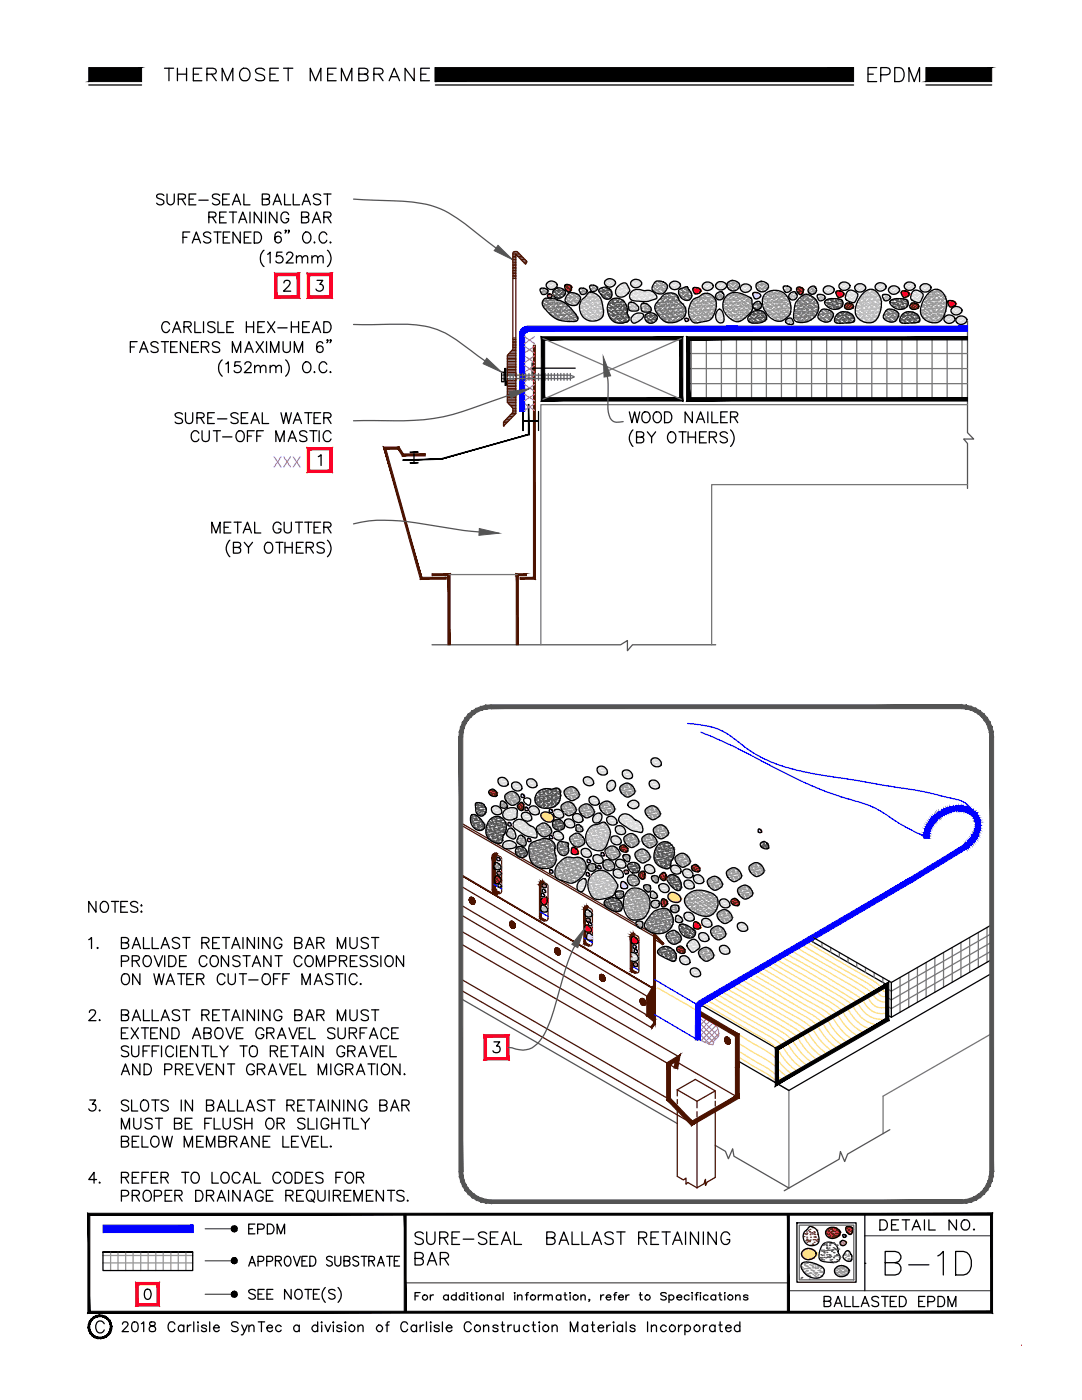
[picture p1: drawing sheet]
<svg xmlns="http://www.w3.org/2000/svg" width="216mm" height="279mm" viewBox="0 0 216 279" stroke-linecap="round" stroke-linejoin="round" font-family="sans-serif">
<defs><g id="words">
<text font-size="8.8" x="175.3" y="255.8">B-1D</text>
<text font-size="6.2" x="171.8" y="17.6">EPDM</text>
<text font-size="5.7" x="31.7" y="17.3">THERMOSET MEMBRANE</text>
<text font-size="5.3" fill="#545454" x="107.6" y="83.3" transform="rotate(-90 107.6 83.3)">XXXXXXXX</text>
<text font-size="5.3" fill="#f0f" x="53.6" y="94.5">XXX</text>
<text font-size="5.3" x="163.3" y="262.1">BALLASTED EPDM</text>
<g font-size="4.9">
<text x="48.3" y="247.3">EPDM</text>
<text x="174.3" y="246.6">DETAIL NO.</text>
</g>
</g></defs>
<!-- layer: SecurEDGE1 -->
<g fill="#4c1300" stroke="#4c1300" stroke-width=".2">
<path d="M106.4 68.9l.4 46.7v-46.7zM106.4 68.9l.4 46.7-.4-.4zM103.8 115.6h3l-.4-.4zM103.8 115.2h2.6l-2.6 .4z"/>
<path d="M83.9 115.6h5.1v-.4zM84.2 115.2h4.8l-5.1 .4zM76.5 89.2l7.4 26.4 .3-.4zM76.5 89.2l.5 .4 7.2 25.6zM76.5 89.2l.5 .4 2.6-.4zM77 89.6l2.6-.4-.2 .4zM79.6 89.2l-.2 .4 1.1 1zM79.4 89.6l1.1 1-.2 .4zM80.5 90.6l-.2 .4 4.6-.4zM80.3 91l4.6-.4v.4z"/>
<path d="M130.4 204.2l-.6 .7 .3 .3zM130.4 204.2l.4 .2-.7 .8zM130.4 202.8v1.4l.4 .2zM130.4 202.8h.4v1.6zM130.4 202.8h.4zM130.4 202.8h.4zM130.4 186v16.8h.4zM130.4 186l.4 1v15.8zM130.4 186l.4 1 1.7 1.3zM130.8 187l1.7 1.3-.3 .3z"/>
<path d="M130.2 196.9l-.5 2.2 1.1-1.8zM130.2 196.9l-.5 2.2-.7-.2zM129 198.9l.7 3.5v-3.3zM129 198.9l.7 3.5-.7 .3zM129 202.7l1.7 .6-1-.9zM129 202.7l1.7 .6-.4 .5z"/>
<path d="M92.3 174.9l38.4 22.7v-.2zM92.4 174.7l38.3 22.7-38.4-22.5z"/>
<path d="M98.2 171l.7 6.5v-6.5zM98.2 171l.7 6.5h-.7z"/>
<path d="M98.2 177.5h.7l-.7 .3zM98.2 177.8l.7-.3zM98.2 177.8l.7-.2-.5 .4zM98.4 178l.5-.4zM98.4 178l.5-.4-.3 .6zM98.9 177.6l-.3 .6z"/>
<path d="M98.9 177.6l-.3 .6 1-.2zM98.6 178.2l1-.2-.4 .6z"/>
<path d="M99 170.3h.3l-.3 .6zM99 170.3v.6zM98.7 170.3h.3l-.1 .6zM98.7 170.3l.2 .6zM98.4 170.4l.3-.1 .2 .6zM98.4 170.4l.5 .5zM98.4 170.4l.5 .5-.7-.2zM98.2 170.7l.7 .3zM98.2 170.7l.7 .3h-.7zM98.2 171h.7z"/>
<path d="M108.3 175.8l.3 .1-.2 .3zM108.3 175.8v.4h.1zM107.9 175.9l.4-.1v.4zM107.9 175.9l.2 .3h.2zM107.9 175.9l.2 .3-.4-.1zM107.7 176.1l.3 .2 .1-.1zM107.7 176.1l.3 .2-.4 .1zM107.6 176.4h.4v-.1z"/>
<path d="M107.6 183h.4l-.3 .2zM108 183l-.3 .2 .3-.1zM107.7 183.2l.3-.1-.1 .4zM108 183.1l-.1 .4z"/>
<path d="M108.1 183.2l-.2 .3h.9zM107.9 183.5h.9l-.2 .4z"/>
<path d="M107.6 176.4l.4 6.6v-6.6zM107.6 176.4l.4 6.6h-.4z"/>
<path d="M107.5 176.6l.5 .4zM107.5 176.6l.5 .4z"/>
<path d="M125.7 186.8l.4 6.6v-6.6zM125.7 186.8l.4 6.6h-.4z"/>
<path d="M125.7 193.4h.4l-.3 .3zM126.1 193.4l-.3 .3 .4-.2zM125.8 193.7l.4-.2-.2 .4zM126.2 193.5l-.2 .4 .3-.3z"/>
<path d="M126.3 193.6l-.3 .3 .9 .1zM126 193.9l.9 .1-.2 .3z"/>
<path d="M126.4 186.2l.3 .1-.2 .3zM126.4 186.2v.4h.1zM126 186.3l.4-.1v.4zM126 186.3l.3 .3h.1zM126 186.3l.3 .3-.5-.1zM125.8 186.5l.5 .1zM125.8 186.5l.4 .2-.5 .1zM125.7 186.8h.4l.1-.1z"/>
<path d="M117.1 180.8l.3 .1-.2 .3zM117.1 180.8v.4h.1zM116.8 180.9l.3-.1v.4zM116.8 180.9l.1 .3h.2zM116.8 180.9l.1 .3-.3-.1zM116.6 181.1l.3 .2v-.1zM116.6 181.1l.3 .2-.4 .1zM116.5 181.4h.3l.1-.1z"/>
<path d="M116.5 187.9h.3l-.2 .4zM116.8 187.9l-.2 .4 .3-.2zM116.6 188.3l.3-.2-.1 .4zM116.9 188.1l-.1 .4z"/>
<path d="M116.9 188.2l-.1 .3 .8 .1zM116.8 188.5l.8 .1-.2 .3z"/>
<path d="M116.5 181.4l.3 6.5v-6.5zM116.5 181.4l.3 6.5h-.3z"/>
<path d="M139.5 201.7l-.4 .6 8.4 4.1zM139.1 202.3l8.4 4.1-.8 .4zM146.7 206.8l.8 6.2v-6.6zM146.7 206.8l.8 6.2h-.8zM146.7 213l.8 6.1v-6.1zM146.7 213l.8 6.1-.8-.4zM138 224.6l9.5-5.5-.8-.4zM138.1 223.7l8.6-5-8.7 5.9zM133 219.5l5 5.1 .1-.9zM133 219.5l.8-.3 4.3 4.5zM133 212.1v7.4l.8-.3zM133 212.1l.8 .4v6.7zM133 212.1l.8 .4 1.9-2zM135.7 210.5l-1 1.4-.9 .6zM135.7 210.5l-1 1.4 .5 1.4zM134.7 211.9l.5 1.4-.7-.2z"/>
<path d="M86.2 114.5v.4l3.6-.4zM86.2 114.9l3.6-.4-.4 .4zM89.4 114.9l.4 13.8v-14.2zM89.4 114.9l.4 13.8h-.4z"/>
<path d="M103.4 114.9h1.6v-.4zM103 114.5h2l-1.6 .4zM103 114.5l.4 14.2v-13.8zM103 114.5l.4 14.2h-.4z"/>
</g>
<!-- layer: DETAIL -->
<g fill="none" stroke="#000" stroke-width=".25">
<path d="M107.8 57.6l.8-.1 .7 .4v.5l-.4 .3a.7 .7 0 0 1-.8 0 .7 .7 0 0 1-.3-.6zM108.5 59.7a1.43 1.43 0 0 1 1.4-.1 1.47 1.47 0 0 1 1.5 .3h.1a6.7 6.7 0 0 1 3.8 3.7 .68 .68 0 0 1-1 .6l-2-.2a5.6 5.6 0 0 1-3.6-2.4l-.4-.5a1.21 1.21 0 0 1 .2-1.4zM109.2 56.4l.5-.2a.97 .97 0 0 1 1 0 .97 .97 0 0 1 .4 1l-.5 .4-.3 .2-.8-.1-.5-.6v-.3zM109.3 58.8l.5-.1a.43 .43 0 0 1 .1 .7 .43 .43 0 0 1-.7-.3zM110.4 57.9l.3-.1a1.35 1.35 0 0 1 2.1 .7l-.1 .4-.5 .4-.4 .2h-.7l-.3-.1-.4-.5-.1-.7zM112.7 56.9l.6-.1a.62 .62 0 0 1 .7 .3 .62 .62 0 0 1 0 .6l-.1 .2a.43 .43 0 0 1-.3 .4 .43 .43 0 0 1-.5-.2l-.4-.6zM113.4 58.6a1.69 1.69 0 0 1 2.4 1l-.3 .8a1.61 1.61 0 0 1-2.8-.3l.1-.6zM115.7 57.6l.7-.1 .7 .4a.52 .52 0 0 1 0 .5 .52 .52 0 0 1-.5 .3l-.2 .1a.73 .73 0 0 1-.8-.8zM117.4 58.4a1.17 1.17 0 0 1 1.4 .2l1.1 .9 .5 2.1v1.1l-.2 .6-.7 .5-.9 .3-1.1-.1a2.73 2.73 0 0 1-1.9-2.3 2.73 2.73 0 0 1 1.3-2.7zM117.7 57.1l.3-.2 .8 .2a.53 .53 0 0 1 .4 .5 .53 .53 0 0 1-.5 .5l-.3 .1a.48 .48 0 0 1-.6-.5zM119.5 57.8l.4-.3 .6-.2h.5l.7 .4 .4 .6-.1 .9a1.14 1.14 0 0 1-1.2 .5 1.14 1.14 0 0 1-.9-.9l-.5-.7zM120.7 56.1l.6-.4a1.06 1.06 0 0 1 1.5 .9l-.5 .5-.8 .2-.8-.5z"/>
<path d="M123.3 57.1l.9-.6a.8 .8 0 0 1 1.2 .8 1.17 1.17 0 0 1-.6 1.7l-1 .3a1.15 1.15 0 0 1-1-.9 1.15 1.15 0 0 1 .4-1.2zM125.9 58.3l.1-.1a2.71 2.71 0 0 1 2.7-.2 1.75 1.75 0 0 1 2.3 1.5l-1.9 .7-2.7-.2-.5-.2-.2-.4v-.6zM126 56.2l.5-.4a1.07 1.07 0 0 1 1.5 .9l-.5 .6-.8 .1-.8-.5-.1-.5zM130.6 56.4a1.86 1.86 0 0 1 2.3 .2 1.33 1.33 0 0 1-.5 1.9l-.3 .2h-.6l-.9-.4a1.03 1.03 0 0 1-.1-1.7zM132.1 59.2l.8-.6 .8-.2 .6 .1a1.41 1.41 0 0 1 1.2 1.3l1.1 1.3 .2 .6v1.2l-.7 .7a3.1 3.1 0 0 1-5-1l-.4-.8v-.7l.3-.6zM133.7 56.5l.6-.3a.93 .93 0 0 1 1.1 .1 .93 .93 0 0 1 .3 1l-.5 .4-.9 .1-.7-.6zM135.5 57.8l1.2-.5a.46 .46 0 0 1 .5 0 .46 .46 0 0 1 .2 .5l.6 .8a1.07 1.07 0 0 1-.5 1.3 1.07 1.07 0 0 1-1.3-.3l-.8-.9v-.7zM138.3 59.8l1.5-.8a1.95 1.95 0 0 1 2.1-.2 1.95 1.95 0 0 1 1 1.8v.9l-.3 .8-.6 1.3-.7 .4-2.7 .5-.5-.3-.4-.6-.3-1 .2-1.5zM138.3 57.5l.3-.2 .6 .2a.57 .57 0 0 1 .6 .6 .57 .57 0 0 1-.6 .5l-.3 .1a.79 .79 0 0 1-.7-.8zM140.3 56.7l.6-.4a.92 .92 0 0 1 1 .1 .92 .92 0 0 1 .3 1l-.6 .5h-.8l-.7-.6zM143 58.6l.4-.3 .7-.1 .4 .5-.2 .8-.5 .3h-.6l-.4-.6zM143 56.5l.7-.3a.99 .99 0 0 1 1.3 1l-.3 .4-.5 .2-.7 .1-.5-.3-.2-.4v-.4z"/>
<path d="M144.9 59.1l1-.7h1.3l1.6 .5 1 .6 .2 .3 .2 1.8-.4 .7-.4 .5-1.1 .9-.8 .5h-.6l-.9-.4a3.2 3.2 0 0 1-1.6-3.8zM145.2 56.4l.8-.4 .8 .1 .4 .2 .3 .4v.7l-.8 .6h-.9l-.6-.7-.1-.7zM147.9 57l.6-.3a.96 .96 0 0 1 1 .1 .96 .96 0 0 1 .3 1l-.7 .5h-.8l-.3-.2-.3-.5zM150.2 58.5l.5-.1a1.09 1.09 0 0 1 1.1 .5v.2a.8 .8 0 0 1-.9 .6 .8 .8 0 0 1-.7-.9zM150.9 56.6l.8-.4h.7l.8 .5 .1 .6-.6 .8-.9 .1-.5-.2-.3-.3-.2-.4zM152.6 58.7l.7-.5a3.2 3.2 0 0 1 4.5 3 2.4 2.4 0 0 1-1.7 2.8l-.9 .1-.8-.2a3.9 3.9 0 0 1-2.1-4.8zM156.4 57.2l.2-.1h.6a.59 .59 0 0 1 .7 .6 .59 .59 0 0 1-.7 .6l-.2 .1a.49 .49 0 0 1-.6-.5l-.1-.4zM157.5 58.7l.8-.5a.89 .89 0 0 1 .8 .8l-.4 .7-.8 .1-.5-.4v-.4zM159.1 57.3h.7a.62 .62 0 0 1 .5 .5 .62 .62 0 0 1-.1 .6l-.3 .4h-.2l-.6-.5a.71 .71 0 0 1 0-1zM159.4 59.6l.7-.6a1.36 1.36 0 0 1 1.8 0l.5 .4 .6 .7a3 3 0 0 1-2.9 4.3l-1-.1-.6-.4-.2-1.1 .2-1.2a2.84 2.84 0 0 1 .9-2zM161.5 57.5l.7-.4a.45 .45 0 0 1 .5 .4l.2 .1v.6l-.3 .4-.4 .1h-.6l-.3-.4-.1-.4zM163.1 58.8h1a.58 .58 0 0 1 .5 .7 .58 .58 0 0 1-.6 .5 .6 .6 0 0 1-.6-.1 .6 .6 0 0 1-.3-.6z"/>
<path d="M164.4 57.4l.6-.3a.95 .95 0 0 1 1 .1 .95 .95 0 0 1 .4 1l-.7 .5h-.8l-.4-.3-.2-.3zM164.7 60l.8-.4h1.2a1.24 1.24 0 0 1 1.5 .8 1.53 1.53 0 0 1-2.2 1.3l-.8-.4-.6-.6a.46 .46 0 0 1 .1-.7zM166.8 58.2l.3-.2 .7 .2a.57 .57 0 0 1 .6 .6 .57 .57 0 0 1-.7 .5 .7 .7 0 0 1-.9-.7zM167.6 56.6l.6-.3a.94 .94 0 0 1 1 .1 .94 .94 0 0 1 .3 1l-.7 .5h-.8l-.4-.3-.2-.3zM169 58.3l.3-.3 .6-.1 .9 .4a.81 .81 0 0 1 .2 1.3l-.2 .2a.65 .65 0 0 1-.4 .6 .65 .65 0 0 1-.7-.1 1.09 1.09 0 0 1-1-.7 1.09 1.09 0 0 1 .3-1.2zM170.7 57l.6-.4a.97 .97 0 0 1 1.1 .2 .97 .97 0 0 1 .2 1l-.5 .4-.8 .1-.4-.2-.3-.5-.1-.3zM172 58.8l.7-.7 .8-.4 .8 .1 .8 .7a4.6 4.6 0 0 1-.2 5.3l-.9 .6h-1.1l-1.1-.4-.9-.9-.2-.6v-1.1l.4-1.3zM174.9 56.7l.5-.2a.96 .96 0 0 1 1.4 1l-.7 .5h-.9l-.5-.4-.1-.3zM176.2 58.8l.6-.1 .7 .3 .2 .5-.3 .3a.74 .74 0 0 1-.8 .2 .74 .74 0 0 1-.5-.7zM177.4 57.4l.7-.3a.95 .95 0 0 1 1 .1 .95 .95 0 0 1 .3 1l-.6 .5h-.8l-.4-.3-.3-.3zM179.9 58.2l.2-.2 .7 .2a.57 .57 0 0 1 .6 .5 .57 .57 0 0 1-.6 .6 .68 .68 0 0 1-1-.7zM180.6 56.7l.7-.4a.99 .99 0 0 1 1.3 1l-.3 .4-.4 .2h-.7l-.5-.3-.3-.3z"/>
<path d="M182 58.3l.5-.4h.4l.9 .4a.78 .78 0 0 1 .2 1.3l-.1 .2a.71 .71 0 0 1-.5 .6 .71 .71 0 0 1-.8-.2 1.13 1.13 0 0 1-.9-.8 1.13 1.13 0 0 1 .3-1.1zM183.8 56.9l.6-.3a.97 .97 0 0 1 1 .2 .97 .97 0 0 1 .3 1l-.7 .4h-.9l-.5-.6zM185.4 58.4l.9-.6 .7-.1 .7 .3 .5 .6a4.6 4.6 0 0 1-.6 5.4l-.8 .4-1.2-.1-1-.4-.8-1.1-.1-.9 .3-1.5 .7-1.1zM100.1 74.3h.5v1.9h-.5zM100.6 74.7l.3 .2M100.9 75.6l-.3 .1M106.2 73.5h8.6M121.6 60.2l.5-.5 .6-.2h.5l.7 .3a2.65 2.65 0 0 1 1.3 2.8l.3 .8a.86 .86 0 0 1-1 1 2.55 2.55 0 0 1-3.3-2.6l.1-.9zM125.5 60.5l.5-.2 .8 .3a.83 .83 0 0 1 .4 1.4l-.6 .1a.91 .91 0 0 1-.9-.1 .91 .91 0 0 1-.3-1zM126.2 63.1a1.57 1.57 0 0 1 2.2-.3l-.2 .6-.7 .7a1.05 1.05 0 0 1-1.3 .2l-.3-.4v-.3zM128 60.6l.3-.1 .6 .1 .5 .3 .5 .6a.59 .59 0 0 1-.1 .7 .59 .59 0 0 1-.7 .1h-.2a.78 .78 0 0 1-1-.8v-.5zM128.8 62.8l.8-.4 .8 .1 .7 .6v.6l-.5 .6-.4 .2h-.6l-.5-.2-.4-.6v-.6z"/>
<path d="M136.7 63.5h.3a.34 .34 0 0 1 .3 .4 .34 .34 0 0 1-.3 .3 .34 .34 0 0 1-.3-.3zM143.2 61.9a.56 .56 0 0 1 .7-.1 .56 .56 0 0 1 .3 .5l.3 1.2a.76 .76 0 0 1-.6 .9 .76 .76 0 0 1-.9-.6 1.7 1.7 0 0 1 .2-1.9zM149.8 62.6l.2-.3a1.71 1.71 0 0 1 1.9-.3 1.71 1.71 0 0 1 1 1.6l-.1 .3-.5 .3-1 .3-1.6-.1-.3-.3-.2-.4a.88 .88 0 0 1 .5-.9zM150.5 60.5l.6-.4a.54 .54 0 0 1 .7 .5l.1 .5-.1 .4-.4 .3h-.5l-.3-.1-.3-.4v-.4zM156.9 63.8l.2-.1a.72 .72 0 0 1 .8-.2 .72 .72 0 0 1 .4 .8 .42 .42 0 0 1-.2 .4 .42 .42 0 0 1-.4 .1l-.5-.1-.4-.4zM163.8 61.9h.1a1.72 1.72 0 0 1 2.4 1l-.4 .8a1.63 1.63 0 0 1-2.6-.2v-.1a1.64 1.64 0 0 1 .5-1.5zM166.9 62.8l.7-.5 .4-.1 1 .1 .7 .3a1.16 1.16 0 0 1 .6 1.6l-.6 .2-2.2 .1a.83 .83 0 0 1-1-.4 .83 .83 0 0 1 .3-1zM168.8 60.6l.3-.2 .6 .1a.57 .57 0 0 1 .5 .4 .57 .57 0 0 1-.1 .6l-.5 .3h-.5l-.5-.3a.63 .63 0 0 1 .2-.9zM176.8 62a1.81 1.81 0 0 1 2.4 .4 1.4 1.4 0 0 1-.7 1.7l-.8 .2-.7-.3a1 1 0 0 1-.7-.7 1 1 0 0 1 .3-1zM177.7 60l.8-.4h1.2a1.2 1.2 0 0 1 1.5 .9 1.68 1.68 0 0 1-2.3 1.1l-1.1-.7-.2-.4zM180 62.8l.5-.4 .6-.2 .9 .1 .7 .3a1.09 1.09 0 0 1 .5 1.7l-2.6 .2a.83 .83 0 0 1-1-.4 .83 .83 0 0 1 .2-1zM181.8 60.6l.2-.2 .3 .1a1.01 1.01 0 0 1 1.1 .7h-.1a.98 .98 0 0 1-.9 .6 .98 .98 0 0 1-.9-.6z"/>
<path d="M188.4 63.3l.7-.4a1.02 1.02 0 0 1 1.4 1l-.5 .5-.8 .1-.8-.5zM189.2 60.1l.6-.1a.6 .6 0 0 1 .8 .3 .6 .6 0 0 1-.2 .7l-.1 .1a.62 .62 0 0 1-1.1-.3l-.1-.5zM189.9 61.6l.6-.4a.98 .98 0 0 1 1 .1 .98 .98 0 0 1 .4 1l-.8 .5h-.8l-.5-.5zM190.9 63.5l.5-.4a1.02 1.02 0 0 1 1.5 1l-.6 .5-.7 .2-.8-.6-.1-.4zM82.6 90.2v2.2M107.5 82.1v3.8M97.6 157.8l.2-.1a.95 .95 0 0 1 1.4 .8v.2l-.3 .2-.9-.1-.4-.5zM99.4 155.5l.6-.4 .4 .1a.98 .98 0 0 1 .9 .6 .98 .98 0 0 1-.2 1l-.8 .1-.5-.2-.4-.6zM101 158.4l.9-.4h.6l.8 .7 .3 .4a.91 .91 0 0 1-.6 1.4 1.19 1.19 0 0 1-1.9-.5l-.2-.4a.94 .94 0 0 1 .1-1.2zM102.2 156.4l.3-.3h.7a.93 .93 0 0 1 .9 .6 .93 .93 0 0 1-.3 1.1h-.7l-.6-.2-.4-.6zM104 158.5l.2-.1 .3 .3a.35 .35 0 0 1 0 .4 .35 .35 0 0 1-.5 .1 .35 .35 0 0 1 0-.5zM104.5 159.5l.5-.3a.69 .69 0 0 1 .9 .8l-.1 .2a.41 .41 0 0 1-.2 .5 .41 .41 0 0 1-.5-.1l-.5-.6z"/>
<path d="M105.3 155.6l.4-.2 .7 .1a1.01 1.01 0 0 1 .5 1.5l-.8 .2-.6-.2-.4-.7v-.4zM107.4 158.1a2.82 2.82 0 0 1 2.7-.6l.9-.2a.77 .77 0 0 1 .8 1 2.64 2.64 0 0 1-3.3 3 1.82 1.82 0 0 1-1.7-1.3 1.82 1.82 0 0 1 .6-1.9zM112.7 157.6l.6-.4 .9-.2 .7 .4 .6 .7a.99 .99 0 0 1-.8 1.5 1.38 1.38 0 0 1-2-.9 .82 .82 0 0 1 0-1.1zM116.5 155.3l.3-.2h.7a1 1 0 0 1 .7 1.6l-.7 .1-.8-.3-.3-.6zM117.7 159.2l.3-.3h.5a1.05 1.05 0 0 1 .9 1.6l-.6 .2-.8-.2-.5-.7zM119.3 153.1l.3-.2h.7a1.03 1.03 0 0 1 .7 1.6l-.9 .2-.5-.2-.5-.7zM121.3 156.1l.7-.4 .5 .2 .3 .3v.7a.93 .93 0 0 1-.6 .8 .93 .93 0 0 1-.9-.1l-.2-.4v-.6zM123.9 156.8l.9-.4a1.71 1.71 0 0 1 1.9 1.6v.1a1.53 1.53 0 0 1-2 .8 1.53 1.53 0 0 1-.8-2.1zM124.2 154l.4-.3h.6a1.03 1.03 0 0 1 .8 1.6l-.8 .1-.6-.2-.4-.6zM129.7 155.9l.4-.2h.6a1 1 0 0 1 .7 1.6l-.8 .2-.7-.3-.4-.8zM130.1 151.5l.4-.3 .6 .1a.97 .97 0 0 1 .6 1.6l-.9 .1-.4-.2-.5-.7zM94 162.8a.97 .97 0 0 1 1.5 .3l.8 .8a.95 .95 0 0 1-.1 1.7l-.4 .2-.5-.1-1-.8-.4-1.1z"/>
<path d="M94.9 160.3l.8-.1 .6 .1 .5 .8a1.13 1.13 0 0 1 0 1.2 1.13 1.13 0 0 1-1.2 .5l-.3-.3-.3-.5zM97.7 163.6l.9-.6 .8-.1 .8 .4 .5 .5a2.71 2.71 0 0 1-.4 3.1v.7a.78 .78 0 0 1-.5 .7 .78 .78 0 0 1-.8-.1h-.1a2.67 2.67 0 0 1-1.4-4.2zM98.2 161.1l.5-.3 .5 .1a1.03 1.03 0 0 1 .7 1.6l-.9 .1-.5-.2-.4-.7zM98.7 172.2l.2-.1 .4 .1 .4 .3 .3 .5a.52 .52 0 0 1-.3 .6 .52 .52 0 0 1-.5 0l-.6-.4zM98.8 174.9l.3-.1a.74 .74 0 0 1 .8 .4 .74 .74 0 0 1-.2 .9l-.2 .2a.4 .4 0 0 1-.5 .1 .4 .4 0 0 1-.2-.4l-.1-.7zM99.2 171.1a.42 .42 0 0 1 .5 .2 .42 .42 0 0 1 0 .5h-.1a.39 .39 0 0 1-.5-.2 .39 .39 0 0 1 .1-.5zM99.4 176.4a.44 .44 0 0 1 .5 .1 .44 .44 0 0 1 .1 .6h-.2a.38 .38 0 0 1-.5-.2 .38 .38 0 0 1 .1-.5zM99.9 160a.75 .75 0 0 1 1.2 .4l.1 .4v.3l-.3 .2h-.5a.54 .54 0 0 1-.5-.2 .54 .54 0 0 1-.1-.6zM100.5 168.2l.4-.3a1.63 1.63 0 0 1 2.2 .9l-.3 .3-.6 .2-1.3 .1a.69 .69 0 0 1-.4-1.2zM100.7 161.7l.9-.5h.8a.75 .75 0 0 1 .7 .3 .75 .75 0 0 1 .1 .8v.1a.83 .83 0 0 1-.8 1.1l-1 .1-.8-.3a1.03 1.03 0 0 1 .1-1.6zM101.4 165.6v-.1a.62 .62 0 0 1 1.1 .1l.2 .2 .2 .9a.6 .6 0 0 1-.3 .7 .6 .6 0 0 1-.7-.2h-.1a.82 .82 0 0 1-.6-1.2zM101.4 164.2a.43 .43 0 0 1 .5 .1 .43 .43 0 0 1 0 .5l-.2 .1a.4 .4 0 0 1-.4-.2 .4 .4 0 0 1 .1-.5z"/>
<path d="M102.5 164l.8-.4a2.88 2.88 0 0 1 2.4 1.1h.1a1.85 1.85 0 0 1 1.2 2.5l-2-.4-1.4-.9a2.1 2.1 0 0 1-1.2-1l-.1-.4zM103.2 169.1l.9-.2 .5 .3 .6 .9-.1 .6-.8 .4h-.6l-.4-.2-.3-.4-.2-.5 .1-.6zM103.3 160.7l.8-.6a1.08 1.08 0 0 1 .1 1.6h-.3l-.5-.3-.2-.3zM103.5 166.9l.6-.2 .5 .3 .3 .7 .1 .6a.54 .54 0 0 1-.4 .6 .54 .54 0 0 1-.6-.2l-.2-.1a.78 .78 0 0 1-.5-1.2zM104.2 162.4l.4-.3h.6a1.01 1.01 0 0 1 .7 1.6l-.7 .2-.8-.3-.4-.7zM104.8 161.1h.3a.36 .36 0 0 1 .3 .5 .36 .36 0 0 1-.5 .2 .36 .36 0 0 1-.2-.5zM105.3 167.3h.3a.38 .38 0 0 1 .4 .3 .38 .38 0 0 1-.3 .4 .38 .38 0 0 1-.4-.2zM105.7 161.1l.4-.2h.6a.93 .93 0 0 1 .9 .6 .93 .93 0 0 1-.3 1l-.6 .1-.8-.3-.3-.6zM105.9 168.3l.5-.3 2.1-.7 1.2 .2 .8 .7a2.18 2.18 0 0 1 .2 1.7l.3 1.3-.1 .9-.6 .9-1.2 .3a3 3 0 0 1-3.5-3.1v-1.2zM107.2 164.9l.3-.2a1.33 1.33 0 0 1 2.2 .3l.2 .3a1.15 1.15 0 0 1-1 1.7h-.5l-.4-.1-.8-.9a.83 .83 0 0 1 0-1.1zM108 179.4l.4-.3a.48 .48 0 0 1 .6 0 .48 .48 0 0 1 .2 .5v.1a.6 .6 0 0 1-.2 .7 .6 .6 0 0 1-.7 .1l-.4-.6zM108 162.4l.6-.4 .6 .1 .8 .3 .5 .6a.95 .95 0 0 1-.5 1 .95 .95 0 0 1-1.1-.1l-.9-.8-.1-.4z"/>
<path d="M108 178.3a.42 .42 0 0 1 .5 .1 .42 .42 0 0 1 .1 .5 .42 .42 0 0 1-.6-.1 .42 .42 0 0 1 0-.5zM108.2 177.5a.39 .39 0 0 1 .6 .1 .39 .39 0 0 1-.1 .6h-.1a.39 .39 0 0 1-.4-.2 .39 .39 0 0 1 0-.5zM109.7 166.8a.39 .39 0 0 1 .5 .1 .39 .39 0 0 1 0 .5h-.1a.39 .39 0 0 1-.4-.1 .39 .39 0 0 1 0-.5zM109.7 161.5l.2-.1 .2 .3a.33 .33 0 0 1 .1 .4 .33 .33 0 0 1-.4 .1 .33 .33 0 0 1-.2-.4zM109.7 173.6l.2-.1 .3 .2a.33 .33 0 0 1 0 .5 .33 .33 0 0 1-.4 .1 .33 .33 0 0 1-.1-.5zM110.5 166.1l.3-.2h.6a1.01 1.01 0 0 1 .9 .6 1.01 1.01 0 0 1-.1 1l-.9 .2-.5-.2-.4-.7zM110.5 163.8l.6-.2a1.34 1.34 0 0 1 1.6 1.2l-.2 .5-.3 .3-.5 .1-.7-.1-.6-.5-.1-.3v-.6zM110.5 161.8l.4-.3 .7 .1a.93 .93 0 0 1 .8 .6 .93 .93 0 0 1-.3 1l-.6 .1-.7-.3-.4-.6zM111.4 172.4l.7-.8 .8-.5h.9l.7 .1a2.01 2.01 0 0 1 2.3 .9 2.01 2.01 0 0 1-.3 2.4l-1.3 1.3-1 .5-.9-.1-1.9-.7-.4-.3-.3-.6 .1-1zM111.4 168.2l.4-.3 .8 .1a.63 .63 0 0 1 .8 .4l.1 1.4-.3 .6a1.14 1.14 0 0 1-1.2 .2 1.14 1.14 0 0 1-.7-.9l-.1-.9zM112.1 160.6l.8-.5 .7-.1 .6 .3 .6 .8a.95 .95 0 0 1-.7 1.5 1.06 1.06 0 0 1-1.6-.4l-.5-.8zM112.8 163.6l.5-.2 .4 .1a.96 .96 0 0 1 .9 .6 .96 .96 0 0 1-.2 1l-.8 .1-.6-.2-.4-.7z"/>
<path d="M113.8 167l.3-.3a1.31 1.31 0 0 1 2.2 .4l.3 .4a1 1 0 0 1-.9 1.4l-.4 .2-.5-.1-.4-.3-.6-.7a.86 .86 0 0 1 0-1zM114.1 169.2l.5-.1 .5 .4 .3 .5-.2 .4a.76 .76 0 0 1-.9 .1 .76 .76 0 0 1-.3-1zM114.4 162.7l.4-.3 .7 .1a.91 .91 0 0 1 .8 .6 .91 .91 0 0 1-.3 1l-.7 .1-.6-.3-.4-.6zM115.1 164.6l.3-.1 .6 .4a.62 .62 0 0 1 .3 .5 .62 .62 0 0 1-.3 .6h-.1a.69 .69 0 0 1-.7-.1 .69 .69 0 0 1-.3-.7zM115.6 175.8l.4-.3a.58 .58 0 0 1 .8 0 .58 .58 0 0 1 .1 .7l-.4 1.4a.78 .78 0 0 1-1 .2 .78 .78 0 0 1-.3-1zM115.8 161l.8-.5 .6-.1 .6 .4 .5 .6a.98 .98 0 0 1-.6 1.6 1.43 1.43 0 0 1-2-.9 .88 .88 0 0 1 .1-1.1zM116.1 169.6l.5-.3 .5 .1a1.06 1.06 0 0 1 .8 1.5l-.5 .2-1-.2-.4-.6zM117 174.2l.2-.1 .2 .2a.34 .34 0 0 1 0 .6 .34 .34 0 0 1-.5-.3zM117.2 171.5l.4 .1a.35 .35 0 0 1 .2 .5 .35 .35 0 0 1-.5 .1 .35 .35 0 0 1-.1-.5zM117.4 172.7l.4-.3h.7a.76 .76 0 0 1 .3 1.1l-.5 .4-.7-.1-.4-.6zM117.7 165.1l.6-.4 1.3-.3a.92 .92 0 0 1 1.6 .3l.4 .6 .2 .8-.6 2.3-.7 1.1-.4 .2-.7 .1a2.68 2.68 0 0 1-2.5-1.8 2.68 2.68 0 0 1 .8-2.9zM118 174.6l.8-.7 .6-.2h.8l.5 .1 .9 .6 .8 .8 .8 1.4 .1 .3-.8 1.6-.8 .6-2.6 .4-.7-.3-.5-.7a3.4 3.4 0 0 1 .1-3.9z"/>
<path d="M118.4 170.8l.4-.2h.6a.97 .97 0 0 1 .8 1.6l-.7 .2-.9-.4-.3-.6zM118.6 162.7a.88 .88 0 0 1 1.4-.2l.1 .6-.2 .7-.3 .3-.6 .2-.5-.1-.2-.5v-.6zM119.3 172.8a.42 .42 0 0 1 .5 .1 .42 .42 0 0 1 0 .5h-.1a.38 .38 0 0 1-.5-.1 .38 .38 0 0 1 .1-.5zM119.8 160.5l.8-.5 .7-.1 .7 .4 .5 .7a1.01 1.01 0 0 1-.7 1.5 1.49 1.49 0 0 1-2.1-1.1l-.1-.5zM120 170.1l.4 .2a.33 .33 0 0 1 .1 .5 .33 .33 0 0 1-.5 0 .33 .33 0 0 1-.1-.4zM120.5 171.9l.1-.1a1.32 1.32 0 0 1 1.5 .1 1.32 1.32 0 0 1 .4 1.5l-.7 .4-.9-.2-.6-.7zM120.7 179.7l.7-.3a1.7 1.7 0 0 1 2.2 .2 1.7 1.7 0 0 1 .2 2.2l-.4 .1-.8-.1-1.7-.8-.4-.6zM120.8 169.5l.9-.6h.7l.9 .6 .3 .5a.92 .92 0 0 1-.6 1.4h-.2a1.18 1.18 0 0 1-1.7-.5l-.4-.7zM121.2 163.1l.5-.2h.4a.99 .99 0 0 1 .9 .6 .99 .99 0 0 1-.1 1l-.9 .2-.5-.2-.5-.8zM122 167.1l.5-.3 .7 .1a.96 .96 0 0 1 .6 1.5l-.5 .2-.9-.2-.5-.6zM122.5 173.7l.5-.3 .6 .2a.91 .91 0 0 1 .8 .6 .91 .91 0 0 1-.3 1h-.9l-.5-.3-.3-.5zM122.9 165l.4-.2h.5a1.02 1.02 0 0 1 .8 1.6l-.7 .2-.8-.3-.3-.6z"/>
<path d="M122.9 178l.5-.2 .9 .1 .1 .2v.7l-.6 .5-.6-.1-.4-.5zM122.9 171.8l.6-.3h.5a1.02 1.02 0 0 1 .7 1.5l-.4 .3h-.5l-.5-.3-.4-.5zM123.7 162.8l.6-.3a2.88 2.88 0 0 1 2.5 1.1 1.71 1.71 0 0 1 1.2 2.5l-1.9-.3-1.1-.7a2.75 2.75 0 0 1-1.5-1.4v-.4zM123.7 168.9l.3-.2a.96 .96 0 0 1 1 .2 .96 .96 0 0 1 .2 1v.1a.96 .96 0 0 1-1.1-.1 .96 .96 0 0 1-.4-1zM124 176.1l.4-.2 .5 .4 .3 .6a.59 .59 0 0 1-.3 .5 .59 .59 0 0 1-.6-.1h-.1a.56 .56 0 0 1-.3-.9zM124.3 170.8l.3-.3h.6l.3 .2a.95 .95 0 0 1-.1 1.3l-.4-.1a1.2 1.2 0 0 1-.7-1.1zM124.6 167l1-.6a1.74 1.74 0 0 1 1.9 1.8l-.5 .5a1.37 1.37 0 0 1-2.2-.4l-.3-.7zM125.2 177.9l.8-.6 .9-.1a3.2 3.2 0 0 1 2.3 5 2 2 0 0 1-1.6 1.3l-1.3 .1-.6-.3-.6-.6a4.3 4.3 0 0 1 .1-4.8zM125.4 172.5l.6-.4 1.1 .2 .5 .6v.8a1.26 1.26 0 0 1-1.7 .3l-.6-.7a.56 .56 0 0 1 .1-.8zM125.4 160.3l.8-.6h.5l.5 .3 .3 .3v.5l-.4 .4-.3 .1a1.04 1.04 0 0 1-1.5-1zM125.5 174.8l.3-.2h.7l.5 .3 .5 .8-.1 .7-.8 .4h-.5l-.5-.3-.4-.8v-.5zM126.8 170.1l.8-.6 .8-.1 .7 .5 .5 .6a.89 .89 0 0 1-.6 1.4l-.2 .1a1.32 1.32 0 0 1-1.8-.7l-.2-.2a.78 .78 0 0 1 0-1z"/>
<path d="M127.4 174.4l.5-.4a.44 .44 0 0 1 .6-.1 .44 .44 0 0 1 .2 .5v.1a.61 .61 0 0 1 0 .7 .61 .61 0 0 1-.7 .3l-.3-.3a.6 .6 0 0 1-.3-.8zM128.2 167.1l1-.6a1.74 1.74 0 0 1 1.9 1.8l-.5 .5a1.43 1.43 0 0 1-2.3-.6l-.2-.5zM128.5 176.8l.2-.2a.72 .72 0 0 1 .8 0 .72 .72 0 0 1 .3 .8v.1a.43 .43 0 0 1-.3 .5 .43 .43 0 0 1-.5-.1l-.3-.3a.71 .71 0 0 1-.2-.8zM128.7 172.9l.4-.3h.6a1 1 0 0 1 .7 1.6l-.6 .2-.9-.4-.3-.6zM128.8 161.5l.8-.6 .8-.1 .8 .5 .3 .5a.92 .92 0 0 1-.5 1.5l-.1 .1a1.34 1.34 0 0 1-1.9-.8l-.3-.6zM129.9 178a.95 .95 0 0 1 1.3 .8l-.1 .3-.2 .2h-.5l-.5-.2-.1-.1zM130 179.9l.5-.2h.5a.43 .43 0 0 1 .5 .2 .43 .43 0 0 1 0 .4l.1 .4-.3 .3-.7 .2-.4-.2-.3-.3zM130.1 174.9l.2-.1a.76 .76 0 0 1 .9 .1 .76 .76 0 0 1 .1 .9v.2a.41 .41 0 0 1-.4 .2 .41 .41 0 0 1-.4-.2l-.3-.2a.66 .66 0 0 1-.1-.9zM130.4 165.3l1.1-.6a1.74 1.74 0 0 1 1.9 1.8l-.5 .4a1.27 1.27 0 0 1-2.1-.2l-.4-.8zM131.2 168.8l.6-.6 .7-.2 .9 .1 .5 .5a2.39 2.39 0 0 1 0 3.3l-.2 1a.9 .9 0 0 1-1.4 .3h-.1a2.6 2.6 0 0 1-1.2-4.1zM131.5 176.7l.4-.3 .6-.1 .5 .2 .4 .5 .1 .6-.1 .3-.4 .2h-.6a1.21 1.21 0 0 1-.9-1.4zM131.8 174.5l.3-.2a.46 .46 0 0 1 .5-.1 .46 .46 0 0 1 .3 .5v.2a.61 .61 0 0 1-.3 .8 .61 .61 0 0 1-.8-.4 .51 .51 0 0 1 0-.8z"/>
<path d="M132.1 179.5l.2-.1h.3l.6 .8a.69 .69 0 0 1-.5 .7 .46 .46 0 0 1-.6 0 .46 .46 0 0 1-.2-.4v-.5zM133.2 174.9a1.65 1.65 0 0 1 2.6 1l.1 1.3-.2 .4a1.19 1.19 0 0 1-1.5-.5l-.7-.8a1.04 1.04 0 0 1-.3-1.4zM133.4 178.5l.4-.4h.7a1.41 1.41 0 0 1 1.3 1.6l-.4 .4h-.6l-1-.3-.3-.3a.85 .85 0 0 1-.1-1zM133.9 173l.5-.3h.5a.93 .93 0 0 1 .9 .6 .93 .93 0 0 1-.3 1.1h-.7l-.5-.2-.5-.6zM134.9 170.8l.8-.4 .7-.1 .7 .4 .5 .7a.96 .96 0 0 1-.8 1.5 1.32 1.32 0 0 1-1.8-.7l-.2-.3a.76 .76 0 0 1 .1-1.1zM136.3 173.7l.5-.3 .6 .1a1 1 0 0 1 .7 1.5l-.4 .2h-.5l-.5-.2-.5-.6zM136.6 175.9l.4-.2h.5a1.08 1.08 0 0 1 .9 1.5l-.4 .2-1-.2-.5-.6zM137 178.7l.3-.3a4.6 4.6 0 0 1 5.4 .3l.4 .4 .2 .6v.9l-.2 .7-.7 1-.7 .5-.8 .1-.7-.1-1.4-.5-.9-.6-.8-.7-.5-1v-.5zM138.1 172.8l.2-.1a.97 .97 0 0 1 1.4 .9l-.2 .3a1.12 1.12 0 0 1-1.5-.6zM138.5 174.8l.5-.2 .7 .1a.98 .98 0 0 1 .6 1.4l-.4 .2h-.6l-.5-.2-.4-.7zM141.4 175.3l.9-.4h.5l.6 .3 .5 .7a.92 .92 0 0 1-.5 1.5 1.43 1.43 0 0 1-2.1-.8 .87 .87 0 0 1 .1-1.3zM143.7 179.6l.5-.2 .6 .1a.97 .97 0 0 1 .6 1.5l-.9 .2-.5-.2-.4-.8z"/>
<path d="M145.1 173.8l.8-.5 .7-.1 .7 .4 .5 .7a.89 .89 0 0 1-.6 1.4l-.1 .1a1.32 1.32 0 0 1-1.9-.8l-.1-.2a.78 .78 0 0 1 0-1zM145.9 179.6l.2-.1a1 1 0 0 1 1.4 .8v.1a.97 .97 0 0 1-1.6-.3zM147.3 177.2l.8-.4 .7-.2 .7 .4 .5 .7a.94 .94 0 0 1-.5 1.5 1.27 1.27 0 0 1-2-.6l-.1-.1a1 1 0 0 1-.1-1.3zM149.6 172.8l.6-.5 .9-.1 .7 .3 .5 .8a1.08 1.08 0 0 1-.9 1.5 1.26 1.26 0 0 1-1.6-.6l-.3-.7zM151.3 165.5a.44 .44 0 0 1 .5 .1 .44 .44 0 0 1 .1 .5h-.1a.4 .4 0 0 1-.5-.1 .4 .4 0 0 1 0-.5zM151.8 168.2h.1a.99 .99 0 0 1 1 0 .99 .99 0 0 1 .5 .9l-.4 .3-.9-.2-.4-.6zM108 180.7l.4-.1 .5 .3 .4 .5-.1 .4a.77 .77 0 0 1-.9 .2 .77 .77 0 0 1-.4-.7zM116.8 184.7l.4-.1 .6 .5a.56 .56 0 0 1 .2 .7 .56 .56 0 0 1-.8 .2 .56 .56 0 0 1-.6-.7zM116.9 181.6h.4l.2 .1a.77 .77 0 0 1 .5 1.2l-.8 .1a.68 .68 0 0 1-.4-1.1zM116.9 183.3l.4-.1 .2 .1a.41 .41 0 0 1 .1 .7 .41 .41 0 0 1-.7-.3zM117.5 184.1h.3a.35 .35 0 0 1 .3 .5 .35 .35 0 0 1-.5 .2 .35 .35 0 0 1-.2-.5zM118.2 186.7l-.1-.2a.69 .69 0 0 0-.9-.2l-.1 .2a.79 .79 0 0 0 .2 1 .79 .79 0 0 0 .9 .1"/>
<path d="M125.9 190.1h.5l.4 .2 .5 .7a.81 .81 0 0 1-.4 .8 .81 .81 0 0 1-.9 0h-.1M126 187.1a.46 .46 0 0 1 .7 0l.4 .3 .2 .4a.48 .48 0 0 1-.1 .5 .48 .48 0 0 1-.6 .1 .71 .71 0 0 1-.6-.4 .71 .71 0 0 1 0-.7zM126.4 192.3l.2-.2a.44 .44 0 0 1 .6 .3 .44 .44 0 0 1-.3 .6 .44 .44 0 0 1-.5-.5zM126.4 188.5l.3 .1 .2 .3a.29 .29 0 0 1 0 .4 .29 .29 0 0 1-.4-.1l-.2-.1zM126.6 189.5a.4 .4 0 0 1 .5 .1 .4 .4 0 0 1 0 .5h-.1a.39 .39 0 0 1-.4-.1 .39 .39 0 0 1 0-.5zM126.9 184.1a.76 .76 0 0 1 .9-.3 .76 .76 0 0 1 .5 .8l-.1 .2a.42 .42 0 0 1-.2 .4 .42 .42 0 0 1-.5 0l-.5-.6zM129.9 182.4a3.1 3.1 0 0 1 3.3-.9h.1a2.72 2.72 0 0 1 .8 3.3 2.72 2.72 0 0 1-3 1.5l-1.7-.5-.4-.4-.4-.5 .1-.7zM131.4 189.5l.8-.5 .9-.1 .9 .4 .8 .8a1.09 1.09 0 0 1-.5 1.8l-2.5-1.2a.72 .72 0 0 1-.6-.5 .72 .72 0 0 1 .2-.7zM133.1 186.3l.3-.2a1.24 1.24 0 0 1 2.1 .3l.2 .3a1.07 1.07 0 0 1-.8 1.7l-.6 .1-.3-.2-.8-.8a.87 .87 0 0 1-.1-1.2zM133.9 180.9l.5-.3 .7 .1a.89 .89 0 0 1 .3 1l-.5 .4-.7-.1-.4-.5zM134.9 182.8a.44 .44 0 0 1 .8 .2l.2 .1a.61 .61 0 0 1 .2 .9 .61 .61 0 0 1-.9 .1h-.1a.85 .85 0 0 1-.2-1.2zM135.1 189.2l.1-.2a.98 .98 0 0 1 1 0 .98 .98 0 0 1 .5 .9 1 1 0 0 1-1.7-.3z"/>
<path d="M135.6 184.6l.8-.2 1.5 .8a1.1 1.1 0 0 1 .7 1.5l-.1 .1a1.72 1.72 0 0 1-2.6-.5l-.4-.9zM135.7 191l.5-.3 .6 .1a.96 .96 0 0 1 .6 1.6l-.7 .1-.7-.3-.4-.7zM136.6 182.3l.4-.2h.6a.96 .96 0 0 1 .7 1.6l-.7 .1-.8-.3-.3-.5zM137.5 187.9l.5-.3a1.14 1.14 0 0 1 1.5 .8v.1a.79 .79 0 0 1-.5 1.1l-.4 .3a.74 .74 0 0 1-1.1-.5 .95 .95 0 0 1 0-1.5zM137.8 193.5l.5-.3h.4a1.1 1.1 0 0 1 .9 1.6l-.6 .2-.8-.2-.4-.5zM138.4 184.1a.46 .46 0 0 1 .8 .1l.5 .6a.6 .6 0 0 1-.3 .6 .6 .6 0 0 1-.7-.1 .69 .69 0 0 1-.3-1.1zM139.5 186.5l.5-.4 .5 .1a.99 .99 0 0 1 .7 1.6l-.8 .1-.6-.3-.4-.5zM139.7 189.6l.6-.4 .7-.2 .6 .3 .6 .7a1.02 1.02 0 0 1-.7 1.7l-.2 .1a1.68 1.68 0 0 1-1.9-1.4v-.4zM140.1 183.5l.4-.2h.7a.93 .93 0 0 1 .8 .7 .93 .93 0 0 1-.3 1l-.6 .1-.8-.3-.3-.6zM141.9 185.4l.8-.5 .7-.1 .7 .3 .5 .7a.94 .94 0 0 1-.5 1.5 1.27 1.27 0 0 1-1.9-.5l-.2-.2a.97 .97 0 0 1-.1-1.2zM143.3 182.1l.7-.5a1.61 1.61 0 0 1 2 2l-.3 .2a1.33 1.33 0 0 1-2.3-.3l-.2-.3a.88 .88 0 0 1 .1-1.1zM143.7 188.9l.5-.2h.5a.96 .96 0 0 1 .8 .6 .96 .96 0 0 1-.2 1.1h-.8l-.5-.2-.4-.6z"/>
<path d="M147.3 184.3l.5-.2 .6 .1a.97 .97 0 0 1 .5 1.5l-.8 .2-.7-.4-.3-.5zM159.9 252.2l.5-.3 .6-.1 1.9 .5 1.4 .8 .2 .3-.1 .5a1.95 1.95 0 0 1-3 .8l-.5-.2-.7-.9-.4-.8zM160.2 249.6l.9-.4h.8l.5 .4a.89 .89 0 0 1 .4 .9 .89 .89 0 0 1-.7 .7l-1 .2-.7-.3-.5-.8zM161.4 244.8h.1a1.59 1.59 0 0 1 1.8 1.7v.2a1.4 1.4 0 0 1-.3 1.6 1.4 1.4 0 0 1-1.6 .2h-.1a1.82 1.82 0 0 1-1.1-1.6 1.82 1.82 0 0 1 1-1.7zM164.4 248.2a1.84 1.84 0 0 1 2-.1 1.84 1.84 0 0 1 .8 1.9l.5 1.1-.6 .7-.9 .2-1.6-.2-.8-.2-.4-.6 .1-1 .3-1.1zM165 245.4l.8-.5 .9 .1 .6 .3a1 1 0 0 1 .2 1.1 1 1 0 0 1-.8 .6l-.8 .2-.8-.4-.4-.6v-.4zM166.6 253.2l.5-.4 .8-.3 .7 .2 .6 .4a1.06 1.06 0 0 1-.9 1.6l-.7 .1-.8-.4-.3-.5zM167.6 247.9l.1-.1a.63 .63 0 0 1 .7-.2 .63 .63 0 0 1 .4 .6 .64 .64 0 0 1-.7 .4 .64 .64 0 0 1-.5-.7zM168.2 246.4h.2a.32 .32 0 0 1 .4 .3 .32 .32 0 0 1-.3 .3 .32 .32 0 0 1-.3-.4zM168.7 249.9v-.1a.52 .52 0 0 1 .5-.2 .52 .52 0 0 1 .4 .4l.3 .6 .1 .6-.3 .5h-.5l-.7-.3-.3-.5v-.3zM168.8 244.9l.2-.1h.5l.4 .2a.54 .54 0 0 1 .2 .8v.1a.46 .46 0 0 1-.4 .5 .46 .46 0 0 1-.5-.2 1.17 1.17 0 0 1-.4-1.1z"/>
<circle cx="99.6" cy="174.3" r=".44"/>
<circle cx="108.6" cy="176.8" r=".44"/>
<circle cx="125" cy="174" r=".43"/>
</g>
<!-- layer: SecurEDGE1 -->
<g fill="none" stroke="#4c1300" stroke-width=".25">
<path d="M102.3 50.5h1.2M102.3 50.9h.6M102.3 51.2h.6M102.3 51.5h.6M102.3 51.8h.6M102.3 52.1h.6M102.3 52.4h.6M102.3 52.7h.6M102.3 53h.6M102.3 53.4h.6M102.3 53.7h.6M102.3 54h.6"/>
<path d="M102.3 54.3h.6M102.3 54.6h.6M102.3 54.9h.6M102.3 55.2h.6M102.3 55.6h.6M102.5 50.2h.7M103 50.9h.8M103.3 51.2h.8M103.6 51.5h.9M103.9 51.8h.8M104.2 52.1h.8M104.6 52.4h.4"/>
<path d="M101.2 75.1v-4.2l1.1-1.2v-19.2a.63 .63 0 0 1 1-.2l1.9 1.9-.3 .5-2-2v24.4M101.2 75.4v4.9l1.1 1.2v.8l-1.8 1.9v.8l2.4-2.5v-7.1M101.2 80h1.7M101.2 79.7h1.7M101.2 79.4h1.7M101.2 79.1h1.7M101.2 78.7h1.7M101.2 78.4h1.7M101.2 78.1h1.7M101.2 77.8h1.7M101.2 77.5h1.7M101.2 77.2h1.7"/>
<path d="M101.2 76.9h1.7M101.2 76.5h1.7M101.2 76.2h1.7M101.2 75.9h1.7M101.2 75.6h1.7M101.2 75h1.7M101.2 74.7h1.7M101.2 74.4h1.7M101.2 74h1.7M101.2 73.7h1.7M101.2 73.4h1.7M101.2 73.1h1.7"/>
<path d="M101.2 72.8h1.7M101.2 72.5h1.7M101.2 72.2h1.7M101.2 71.8h1.7M101.2 71.5h1.7M101.2 71.2h1.7M101.3 70.9h1.6M100.5 85h.1M100.5 84.7h.3M100.5 84.4h.6M100.6 84.1h.8M100.9 83.8h.8"/>
<path d="M101.2 83.4h.8M101.2 80.3h1.7M92.3 177.1l37.2 21.9M92.3 164.5l38.6 22.2M92.3 164.9l38.4 22.1M93.7 179.4l.3-.3-.3 .3M93.7 179.5l.4-.4-.4 .4M93.7 179.7l.5-.5-.5 .5M93.7 179.8l.6-.6-.6 .6M93.7 179.9l.7-.7-.7 .7M93.7 180l.8-.7-.8 .7M93.8 179.2a.73 .73 0 0 1 .9 .3 .73 .73 0 0 1-.1 .9 .83 .83 0 0 1-.8-1.2z"/>
<path d="M93.9 179.1l-.2 .2 .1-.1M94 179.1l-.3 .2M94.1 179.1l-.4 .5 .4-.5M94.1 179.1l-.4 .5M94.2 179.1l-.5 .6M94.2 179.2l-.5 .6M94.3 179.2l-.6 .7 .6-.7M94.4 179.3l-.7 .6M94.5 179.3l-.7 .7M94.5 179.4l-.7 .7M94.6 179.5l-.7 .7 .6-.8-.6 .8M94.6 179.6l-.6 .7z"/>
<path d="M94.7 179.6l-.7 .8M94.7 179.9l-.5 .5 .6-.5M94.8 180l-.5 .5 .5-.5M99.2 170.6l.6 .4M99.8 171l.3 .4M100.1 171.4v6.5a.47 .47 0 0 1-.7 .4M108.5 176.1l.6 .3 .3 .4v6.5a.44 .44 0 0 1-.7 .4M92 197.6l46.1 26.6M92 188.4l42.8 24.8M92 185.8l43.5 25.1M92 195.4l41.4 23.9M92.3 182.8l37.6 22.2"/>
<path d="M92.3 180.8l37.2 22M93.8 180.1l.7-.7-.7 .7M93.8 180.2l.7-.8-.7 .8M93.9 180.2l.7-.6-.7 .6M94.1 180.4l.6-.7-.6 .7M94.2 180.5l.6-.5-.6 .5M94.3 180.5l.4-.4-.4 .4M94.6 180.4h.1M94.7 180.2l-.2 .2M94.7 180.1l-.4 .4M94.7 180.2l-.3 .3M101.7 184.1l.3-.2-.3 .2"/>
<path d="M101.7 184.2l.4-.3-.4 .3M101.7 184.6l.7-.6zM101.8 184a.73 .73 0 0 1 .9 .3 .73 .73 0 0 1-.1 .9 .83 .83 0 0 1-.8-1.2zM101.8 184.8l.7-.7zM101.9 184.9l.7-.7-.7 .7M101.9 183.9l-.1 .2 .2-.2M102 184.9l.6-.6-.6 .6M102 183.9l-.3 .3M102.1 183.9l-.4 .4M102.1 185.1l.7-.6-.7 .6M102.1 185.2l.7-.7zM102.2 185.2l.6-.6z"/>
<path d="M102.2 183.9l-.5 .5M102.2 183.9l-.5 .6M102.2 185.2l.6-.5-.6 .5M102.3 183.9l-.6 .7M102.4 184l-.6 .7 .6-.7M102.5 184l-.7 .7M102.5 184.1l-.7 .7 .7-.7M102.5 185.2l.3-.3-.2 .3M102.5 184.1l-.7 .7M102.6 184.2l-.7 .7M102.6 184.3l-.6 .7M102.7 184.3l-.7 .7 .7-.7-.7 .7 .7-.7-.7 .8 .8-.6-.7 .6"/>
<path d="M102.7 185.1l-.1 .1M102.8 184.6l-.6 .6M102.8 184.7l-.5 .5 .5-.4M102.8 184.9l-.4 .3M110.7 189.6l.5-.4-.5 .5M110.7 189.8l.6-.5-.6 .5M110.7 189.9l.6-.6zM110.8 190l.6-.7zM110.8 190l.6-.7-.6 .7M110.8 190.1l.7-.7zM110.8 190.1l.7-.7-.7 .7M110.8 189.3a.73 .73 0 0 1 .9 .3 .73 .73 0 0 1-.1 .9 .83 .83 0 0 1-.8-1.2z"/>
<path d="M110.8 190.2l.8-.7-.8 .7M110.9 190.2l.7-.7-.7 .7M110.9 189.3h-.1M110.9 189.2l-.1 .3M110.9 190.3l.7-.7-.7 .7M110.9 189.3l-.1 .1M111 190.4l.7-.8-.7 .8M111 190.4l.7-.7zM111 190.4l.7-.7-.7 .7M111.1 189.2l-.4 .3M111.1 190.4l.6-.6-.6 .6M111.1 189.2l-.4 .4"/>
<path d="M111.2 189.2l-.5 .6 .6-.6M111.2 190.5l.6-.6-.6 .6M111.3 190.5l.5-.5zM111.4 189.3l-.6 .6 .6-.6M111.4 190.6l.4-.5-.4 .5M111.4 189.3l-.6 .7 .6-.6M111.5 189.4l-.7 .7 .7-.7M111.5 189.4l-.7 .7M111.5 189.5l-.7 .6M111.6 189.5l-.7 .7 .7-.7M111.6 189.6l-.7 .6M111.6 189.6l-.7 .7"/>
<path d="M111.7 189.7l-.6 .7M111.7 190.4l-.2 .2M111.8 189.9l-.7 .5M111.8 190l-.6 .5M111.8 190.1l-.5 .4M111.8 190.1l-.5 .5M111.8 190.2l-.4 .4M111.8 190.3l-.3 .3M117.3 181l.7 .4 .2 .4v6.5l-.2 .5h-.5M119.6 194.7l.3-.2-.2 .2M119.6 194.8l.3-.3-.3 .3M119.6 195.1l.6-.6z"/>
<path d="M119.6 195.2l.7-.7zM119.7 194.6a.73 .73 0 0 1 .9 .3 .73 .73 0 0 1-.1 .9 .83 .83 0 0 1-.8-1.2zM119.7 195.4l.7-.7zM119.8 195.4l.7-.6-.7 .7M119.8 194.5l-.1 .2 .2-.2M119.8 195.5l.7-.7-.7 .7M119.8 194.5l-.1 .1M119.9 195.6l.7-.7-.7 .7M119.9 195.7l.7-.8zM119.9 194.5l-.3 .3 .4-.3M119.9 195.7l.7-.7-.7 .7M120 195.7l.7-.6-.7 .6"/>
<path d="M120 194.5l-.4 .3M120.1 194.5l-.5 .5zM120.1 195.7l.6-.6-.6 .6M120.1 194.5l-.5 .5M120.2 194.5l-.6 .6zM120.2 194.5l-.6 .6M120.3 194.6l-.6 .7 .7-.7M120.5 194.7l-.8 .7M120.5 195.8l.2-.2-.2 .2M120.5 194.8l-.7 .7M120.5 194.8l-.6 .8M120.6 194.9l-.7 .7 .7-.7"/>
<path d="M120.6 195l-.6 .7zM120.6 195.7l-.1 .1M120.7 195.7l-.2 .1 .1-.1M120.7 195.6l-.3 .2M120.7 195.2l-.6 .6M120.7 195.3l-.6 .5M120.7 195.3l-.4 .6M120.7 195.4l-.4 .5M120.7 195.5l-.3 .4M120.7 195.6l-.3 .3M126.6 186.5l.7 .3 .2 .4v6.5a.44 .44 0 0 1-.7 .4M127.7 199.8l.6-.5-.6 .5"/>
<path d="M127.7 199.9l.6-.6-.6 .6M127.8 199.5l.2-.2-.2 .2M127.8 200l.6-.6zM127.8 199.4a.73 .73 0 0 1 .9 .3 .73 .73 0 0 1-.1 .9 .83 .83 0 0 1-.8-1.2zM127.9 199.3l-.1 .1 .1-.1M128 199.3l-.3 .3M128.1 199.3l-.4 .5 .5-.5M128.3 199.3l-.6 .5M128.4 199.3l-.7 .6M128.4 199.4l-.6 .6M128.5 199.4l-.7 .7M128.5 199.5l-.7 .6z"/>
<path d="M128.5 199.5l-.6 .7M128.5 199.5l-.7 .7M128.6 199.6l-.7 .7M128.7 199.7l-.7 .7 .7-.7M128.7 199.8l-.6 .7 .6-.7M128.7 199.9l-.6 .6 .7-.6M129.7 198.7v4.2M129.8 198.3v4.6M129.9 198.1v4.9M130.1 197.9v5.2M130.2 197.7v5.5M130.4 197.4v6"/>
<path d="M130.6 187.5l1.7 1M127.8 200.1l.7-.7-.7 .7M127.9 200.2l.7-.7-.7 .8M127.9 200.3l.7-.7-.7 .7M128 200.4l.7-.7-.7 .7M128.2 200.5l.6-.6-.6 .7M128.3 200.6l.5-.5-.5 .5M128.5 200.6l.3-.2-.3 .2M128.7 200.4l-.1 .2M128.8 200.1l-.5 .5 .5-.5M128.8 200.4l-.2 .2M128.8 200.1l-.5 .5"/>
<path d="M128.8 200.2l-.5 .4M128.8 200.2l-.4 .4M128.8 200.3l-.3 .3M135.1 217.5l3.6-2.1 4 2.3-3.6 2.1zM135.1 217.5v1.2M135.1 219.4v.9M135.3 212.1l11.8 6.8M139.1 219.8v1.3M142.7 217.7v1.5M142.7 219.8v1M144.6 207.4l.5-.4-.5 .5M144.6 207.6l.6-.6-.6 .7"/>
<path d="M144.7 207.8l.6-.6-.6 .6M144.7 207.9l.7-.7-.7 .7M144.7 207.1a.73 .73 0 0 1 .9 .3 .73 .73 0 0 1-.1 .9 .83 .83 0 0 1-.8-1.2zM144.8 208l.7-.8-.7 .8M144.8 208l.7-.7-.7 .7M144.8 207.1h-.1M144.8 208.1l.8-.7-.8 .7M144.8 207l-.1 .2M144.9 207l-.2 .2M145 208.2l.6-.7-.6 .7M145 207l-.4 .3M145 208.2l.6-.6-.6 .7"/>
<path d="M145.1 207l-.5 .5M145.1 208.3l.6-.5zM145.2 207l-.6 .5M145.2 208.3l.5-.5-.5 .6M145.3 207.1l-.6 .6M145.3 207.1l-.6 .7 .6-.7M145.3 208.4l.4-.4-.4 .4M145.3 207.2l-.6 .7 .7-.7M145.4 207.2l-.6 .7M145.4 208.4l.3-.3-.3 .3M145.5 207.3l-.7 .8M145.6 207.4l-.8 .7"/>
<path d="M145.6 207.4l-.7 .7M145.6 207.5l-.7 .7M145.6 208.2v.1M145.7 207.7l-.6 .6M145.7 208.1l-.4 .3M145.7 208.1l-.2 .2M145.7 207.8l-.5 .6zM145.7 207.9l-.4 .5M145.7 207.9l-.4 .5 .4-.4M135.1 220.9v13.9l1.3 .7 .5-.4v1.2l.4-.3 1.8 1.1M139.1 221.9v1M139.1 223.6v13.5"/>
<path d="M142.7 221.5v13.5l-1.6 .9-.3 .7v-1.2l-.3 .8-1.4 .9"/>
</g>
<!-- layer: DETAIL -->
<g fill="#000" stroke="#000" stroke-width=".2">
<path d="M100.8 73.5l.2 3.4v-3.4zM100.8 73.5l.2 3.4h-.2z"/>
<path d="M80.4 91.8v.1l7.6-.3zM80.4 91.9l7.6-.3v.1z"/>
<path d="M81.8 92.3h1.6zM81.8 92.4l1.6-.1z"/>
<path d="M81.8 90.2v.1l1.6-.1zM81.8 90.3l1.6-.1v.1z"/>
<path d="M87.9 91.6l.1 .1 17.4-5zM88 91.7l17.4-5 .2 .1zM105.4 80.7v6l.2 .1zM105.4 80.7h.2v6.1z"/>
<path d="M104.3 82.1v3.8h.2zM104.3 82.1h.2v3.8z"/>
<path d="M104.3 82.1v3.8h.2zM104.3 82.1h.2v3.8z"/>
</g>
<!-- layer: NOTES -->
<g fill="none" stroke="#000" stroke-width=".25">
<path d="M32.7 39a.82 .82 0 0 0-1.4 .2v.2l.4 .2a1.14 1.14 0 0 1 1 .6v.3a.89 .89 0 0 1-1.4 0M33.3 38.7v1.5a.72 .72 0 0 0 .8 .7 .72 .72 0 0 0 .7-.7v-1.5M35.6 39.7l1.2-.1a.47 .47 0 0 0 0-.8l-1.2-.1v2.2M36.3 39.7l.7 1.2M37.7 39.7h.9M39.1 38.7h-1.4v2.2h1.4M39.7 39.9h1.8M43.8 39a.82 .82 0 0 0-1.4 .2l.2 .3 .8 .3a.55 .55 0 0 1 .2 1 .9 .9 0 0 1-1.2-.3M44.4 39.7h.9M45.8 38.7h-1.4v2.2h1.4M48.7 38.7v2.2h1.2M52.3 39.7l1.3-.1 .2-.3-.1-.4-.4-.2h-1v2.2h1l.4-.2v-.8l-.4-.2"/>
<path d="M56.8 38.7v2.2h1.2M58.5 38.7v2.2h1.3M64 39a.82 .82 0 0 0-1.5 .2l.5 .4a1.14 1.14 0 0 1 1 .6v.3a.89 .89 0 0 1-1.5 0M64.6 38.7h1.5M65.3 38.7v2.2M36.5 47.4h.8M37.9 46.3h-1.4v2.2M38.4 48.5l.8-2.2 .8 2.2M38.7 47.8h1M41.7 43.3h.9a.58 .58 0 0 0 .5-.6l-.2-.3-1.2-.1v2.2M42.1 46.6a.79 .79 0 0 0-.8-.3 .79 .79 0 0 0-.7 .5l.4 .4a1.14 1.14 0 0 1 1.1 .7v.3a.89 .89 0 0 1-1.5 0M42.4 43.3l.7 1.2"/>
<path d="M42.7 46.3h1.4M43.4 46.3v2.2M43.8 43.3h.8M44.5 47.4h.9M45.1 42.3h-1.3v2.2h1.3M45.8 42.3h1.4M45.9 46.3h-1.4v2.2h1.4M46.4 40.9l.8-2.2 .8 2.2M46.5 42.3v2.2M46.7 40.2h1M47.6 44.5l.8-2.2 .8 2.2M47.9 46.3v2.2l-1.4-2.2v2.2"/>
<path d="M47.9 43.8h1.1M48.7 47.4h.9M49.9 42.3v2.2M50.1 46.3h-1.4v2.2h1.4M50.7 46.3h.7a1.18 1.18 0 0 1 .8 1.1 1.18 1.18 0 0 1-.8 1.1h-.7zM52.2 42.3v2.2l-1.5-2.2v2.2M52.7 49.9a2.19 2.19 0 0 0 0 3.3M53 42.3v2.2M53.4 50.7l.5-.4v2.2M54.5 40.9l.8-2.2 .8 2.2M54.8 40.2h1.1M55.3 42.3v2.2l-1.5-2.2v2.2"/>
<path d="M56.1 46.6a.6 .6 0 0 0-1-.2 1.33 1.33 0 0 0 .3 2.1 .68 .68 0 0 0 .8-.6 .68 .68 0 0 0-.6-.7 .68 .68 0 0 0-.8 .6M56.3 50.3h-1l-.2 1a.77 .77 0 0 1 1.2-.1 .77 .77 0 0 1-.1 1.2 .77 .77 0 0 1-1.2-.3M56.7 56.5v-.3a.66 .66 0 0 1 1.2 .2l-.3 .7-1 1h1.4M57.1 46l-.1 .1-.1-.1h.2l-.2 .5M57.2 50.8l.1-.3 .3-.2 .6 .1a.46 .46 0 0 1 .1 .8l-1.2 1.3h1.4M57.6 42.8a.78 .78 0 0 0-.9-.5 .78 .78 0 0 0-.6 .8 .95 .95 0 0 0 .2 1 .95 .95 0 0 0 1 .3l.3-.4v-.4h-.5M57.7 46l-.1 .1-.1-.1h.2l-.2 .5M59.2 51.5l.5-.5 .5 .2 .1 1.3M59.2 51v1.5M60.2 43.3h.9l.4-.2a.5 .5 0 0 0-.1-.7l-1.2-.1v2.2l1.2-.1a.56 .56 0 0 0 .2-.7 .56 .56 0 0 0-.5-.4M60.3 40.9l.8-2.2 .8 2.2M60.3 51.5l.5-.5 .5 .2 .1 1.3"/>
<path d="M60.6 46.6a.79 .79 0 0 1 .9-.3 .79 .79 0 0 1 .5 .8 .95 .95 0 0 1-.2 1.1 .95 .95 0 0 1-1 .2 1.3 1.3 0 0 1-.2-1.8zM60.6 40.2h1M62.2 51.5l.6-.5 .5 .2 .1 1.3M62.2 51v1.5M62.3 44.5l.9-2.2 .8 2.2M62.7 43.8h1M62.8 48.3v.2v-.1M63.3 56h1.1l-.6 .8a.7 .7 0 0 1 .7 .8 .7 .7 0 0 1-.9 .5l-.3-.1-.3-.3M63.4 51.5l.5-.5 .5 .2 .1 1.3M64.6 43.3h.9a.51 .51 0 0 0 .4-.8l-.4-.2h-.9v2.2M65.2 46.8a.72 .72 0 0 0-1.1-.4 1.29 1.29 0 0 0 .2 2.1 .78 .78 0 0 0 .9-.6M65.3 49.9a2.19 2.19 0 0 1 0 3.3"/>
<path d="M65.3 43.3l.8 1.2M65.9 48.3v.2l.2-.1M26 69.2h.8M27.4 68.2h-1.4v2.1M27.9 70.3l.8-2.1 .8 2.1M28.2 69.6h1M31.6 68.5a.79 .79 0 0 0-.8-.3 .79 .79 0 0 0-.7 .5l.4 .4a1.14 1.14 0 0 1 1.1 .7v.2a.97 .97 0 0 1-1.5 0M32.2 68.2h1.4M32.9 68.2v2.1M33.8 64.7a.81 .81 0 0 0-.9-.5 .81 .81 0 0 0-.6 .8 .95 .95 0 0 0 .2 1 .95 .95 0 0 0 1 .2l.3-.4M34.1 69.2h.8M34.4 66.4l.9-2.2 .8 2.2"/>
<path d="M34.8 65.6h1M35.4 68.2h-1.3v2.1h1.3M36.7 65.2h.9a.58 .58 0 0 0 .6-.6l-.3-.3-.3-.1h-.9v2.2M37.4 68.2v2.1l-1.4-2.1v2.1M37.4 65.2l.8 1.2M38.2 69.2h.9M38.9 64.2v2.2h1.2M39.6 68.2h-1.4v2.1h1.4M40.2 69.2l1.3-.1a.47 .47 0 0 0 0-.8l-1.3-.1v2.1M40.6 64.2v2.2M41 69.2l.7 1.1M42.9 64.5a.82 .82 0 0 0-1.4 .2l.2 .3 .8 .3a.55 .55 0 0 1 .2 .9 .9 .9 0 0 1-1.2-.2"/>
<path d="M43.5 64.2v2.2h1.2M43.8 68.5a.79 .79 0 0 0-.8-.3 .79 .79 0 0 0-.6 .5l.2 .3 .8 .3a.55 .55 0 0 1 .2 1 1.04 1.04 0 0 1-1.2-.3M44.3 71.8a2.19 2.19 0 0 0 0 3.3M45.1 72.6l.5-.4v2.2M45.3 65.2h.8M46.4 70.3v-2.1l.8 2.1 .8-2.1v2.1M46.6 64.2h-1.3v2.2h1.3M47.9 72.2h-1l-.1 .9a.77 .77 0 0 1 1.2 0 .77 .77 0 0 1-.2 1.2 .77 .77 0 0 1-1.1-.3M48.9 70.3l.8-2.1 .8 2.1M48.9 72.7l.1-.3 .2-.2h.5a.54 .54 0 0 1 .3 .9l-1.3 1.3h1.5M49.2 64.2v2.2M49.2 65.2h1.4"/>
<path d="M49.2 69.6h1M50.6 64.2v2.2M50.8 73.3l.5-.4 .5 .2 .2 1.3M50.8 72.9v1.5M51.1 68.2l1.4 2.1M51.4 65.2h.9M52 73.3l.5-.4 .5 .2 .1 1.3M52.5 68.2l-1.4 2.1M52.8 64.2h-1.4v2.2h1.4M53.2 68.2v2.1M53.4 64.2l1.4 2.2M53.9 73.3l.5-.4 .5 .2 .1 1.3"/>
<path d="M53.9 72.9v1.5M54 70.3v-2.1l.8 2.1 .8-2.1v2.1M54.8 64.2l-1.4 2.2M55 73.3l.6-.4 .5 .2v1.3M55.4 65.4h1.9M56.5 68.2v1.6a.73 .73 0 0 0 .7 .6 .73 .73 0 0 0 .7-.6v-1.6M57 71.8a2.19 2.19 0 0 1 0 3.3M58.1 65.2h1.5M58.1 64.2v2.2M58.7 70.3v-2.1l.9 2.1 .8-2.1v2.1M59.6 64.2v2.2M60.4 65.2h.8"/>
<path d="M60.6 72.5a.79 .79 0 0 1 .9-.3 .79 .79 0 0 1 .5 .9 .95 .95 0 0 1-.2 1 .95 .95 0 0 1-1 .2 1.3 1.3 0 0 1-.2-1.8zM61.7 64.2h-1.3v2.2h1.3M62.3 66.4l.9-2.2 .8 2.2M62.7 65.6h1M62.8 74.2l-.1 .1h.1M64.4 68.5a.6 .6 0 0 0-.9-.2 1.71 1.71 0 0 0 0 2 .66 .66 0 0 0 .9-.3 .66 .66 0 0 0-.4-.9 .66 .66 0 0 0-.8 .5M64.6 64.2h.7a1.15 1.15 0 0 1 .8 1.1 1.15 1.15 0 0 1-.8 1.1h-.7zM65.2 72.7a.79 .79 0 0 0-.9-.5 .79 .79 0 0 0-.6 .9 .95 .95 0 0 0 .2 1 .95 .95 0 0 0 1 .2l.3-.4M65.4 67.9l-.1 .1-.1-.1h.2l-.2 .5M65.9 74.2v.2l.2-.1M66.1 67.9l-.2 .1-.1-.1h.3l-.3 .5M36.4 82.7a.86 .86 0 0 0-1.5 .2l.3 .3 .8 .3a.55 .55 0 0 1 .2 .9 1.12 1.12 0 0 1-1.3-.2"/>
<path d="M37 82.4v1.5a.73 .73 0 0 0 .7 .6 .73 .73 0 0 0 .8-.6v-1.5M39.3 83.4l1.2-.1a.47 .47 0 0 0 0-.8l-1.2-.1v2.1M39.7 86.5a.79 .79 0 0 0-.9-.5 .79 .79 0 0 0-.6 .8 .95 .95 0 0 0 .2 1 .95 .95 0 0 0 1 .2l.3-.4M40 83.4l.7 1.1M40.3 86v1.5a.73 .73 0 0 0 .7 .6 .73 .73 0 0 0 .8-.6v-1.5M41.5 83.4h.8M42.6 86h1.4M42.8 82.4h-1.3v2.1h1.3M43.3 86v2.1M43.4 83.6h1.9M44.4 87.2h1.9M47.3 86.3l.4-.3a1.14 1.14 0 0 1 1.1 .8 1.14 1.14 0 0 1-.4 1.2 1.04 1.04 0 0 1-1.3-.4 1.04 1.04 0 0 1 .2-1.3z"/>
<path d="M47.5 82.7a.82 .82 0 0 0-1.4 .2l.2 .3 .8 .3a.52 .52 0 0 1 .4 .4 .52 .52 0 0 1-.2 .5 1.04 1.04 0 0 1-1.2-.2M48.1 83.4h.9M49.4 87h.8M49.5 82.4h-1.4v2.1h1.4M50.1 84.5l.8-2.1 .8 2.1M50.4 83.8h1M50.7 86h-1.3v2.1M51.2 87h.8M52.3 82.4v2.1h1.3M52.5 86h-1.3v2.1M55 88.1v-2.1l.9 2.1 .8-2.1v2.1M56.1 82.4l.5 2.1 .5-2.1 .5 2.1 .5-2.1"/>
<path d="M57.5 88.1l.8-2.1 .9 2.1M57.8 87.4h1.1M58.5 84.5l.9-2.1 .8 2.1M58.9 83.8h1M60.8 82.4h1.4M61.2 86.3a.8 .8 0 0 0-.7-.4 .8 .8 0 0 0-.7 .6l.2 .3 .8 .3a.55 .55 0 0 1 .2 .9 1.04 1.04 0 0 1-1.2-.2M61.5 82.4v2.1M61.8 86h1.5M62.5 86v2.1M62.7 83.4h.8M63.5 91.1l.6-.4v2.2M63.7 86v2.1"/>
<path d="M64 82.4h-1.3v2.1h1.3M64.6 83.4l1.2-.1a.47 .47 0 0 0 0-.8l-1.2-.1v2.1M65.3 83.4l.8 1.1M66.1 86.5a.81 .81 0 0 0-1-.5 .81 .81 0 0 0-.6 .8 .96 .96 0 0 0 .2 1 .96 .96 0 0 0 1.1 .2l.3-.4M125.6 82.2l.5 2.2 .5-2.2 .5 2.2 .5-2.2M126.3 85.8a2.23 2.23 0 0 0 0 3.3M127 87.2l1.2-.1a.47 .47 0 0 0 0-.8l-1.2-.1v2.2l1.2-.1a.56 .56 0 0 0 .2-.7 .56 .56 0 0 0-.5-.4M128.5 82.3a1.04 1.04 0 0 1 1.2 .4 1.04 1.04 0 0 1-.2 1.3l-.4 .4a1.14 1.14 0 0 1-1.1-.8 1.14 1.14 0 0 1 .5-1.3zM129.2 86.2l.8 1 .8-1M130 87.2v1.2M130.5 82.5a.8 .8 0 0 1 .9-.3 .8 .8 0 0 1 .6 .8 .95 .95 0 0 1-.2 1 .95 .95 0 0 1-1.1 .2 1.3 1.3 0 0 1-.2-1.7zM132.6 82.2h.7a1.15 1.15 0 0 1 .8 1.1 1.15 1.15 0 0 1-.8 1.1h-.7z"/>
<path d="M133.4 86.5l.4-.3a1.13 1.13 0 0 1 1.1 .8 1.13 1.13 0 0 1-.5 1.3 .98 .98 0 0 1-1.1-.4 .98 .98 0 0 1 0-1.2zM135.5 86.2h1.4M136.2 86.2v2.2M137.3 86.2v2.2M137.3 87.2h1.5M138.1 82.2v2.2l-1.4-2.2v2.2M138.8 86.2v2.2M139 84.4l.8-2.2 .8 2.2M139.3 83.6h1M139.6 87.2h.8M140.9 86.2h-1.3v2.2h1.3M141.2 82.2v2.2"/>
<path d="M141.5 87.2l1.3-.1a.47 .47 0 0 0 0-.8l-1.3-.1v2.2M142 82.2v2.2h1.3M142.3 87.2l.7 1.2M143.8 83.2h.8M145.1 82.2h-1.3v2.2h1.3M145.1 86.5a.79 .79 0 0 0-.8-.4 .79 .79 0 0 0-.6 .6l.4 .4a1.14 1.14 0 0 1 1 .6v.3a.89 .89 0 0 1-1.4 0M145.8 83.2h.9a.51 .51 0 0 0 .4-.8l-.4-.2h-.9v2.2M145.8 85.8a2.23 2.23 0 0 1 0 3.3M146.5 83.2l.7 1.2M42.3 106.4v-2.2l.8 2.2 .8-2.2v2.2M44.7 105.2h.9M45.9 107.8a2.23 2.23 0 0 0 0 3.3"/>
<path d="M46.1 104.2h-1.4v2.2h1.4M46.6 109.2h1.2a.51 .51 0 0 0 0-.9l-1.2-.1v2.2h.9a.57 .57 0 0 0 .5-.6 .57 .57 0 0 0-.5-.6M46.7 104.2h1.4M47.4 104.2v2.2M48.5 106.4l.9-2.2 .8 2.2M48.7 108.2l.9 1 .8-1M48.9 105.6h1M49.6 109.2v1.2M50.8 104.2v2.2h1.2M53.2 108.3a1.01 1.01 0 0 1 1.1 .4 1.01 1.01 0 0 1 0 1.2 .81 .81 0 0 1-.9 .5 .81 .81 0 0 1-.6-.8 1.5 1.5 0 0 1 .4-1.3zM55 108.2h1.5M55.8 108.2v2.2"/>
<path d="M56.1 104.7a.81 .81 0 0 0-1-.5 .81 .81 0 0 0-.6 .9 .96 .96 0 0 0 .2 1 .96 .96 0 0 0 1.1 .2l.2-.2 .1-.5h-.5M56.7 104.2v1.6a.73 .73 0 0 0 .7 .6 .73 .73 0 0 0 .7-.6v-1.6M56.9 108.2v2.2M56.9 109.2h1.4M58.3 108.2v2.2M58.9 104.2h1.5M59.2 109.2h.8M59.7 104.2v2.2M60.5 108.2h-1.3v2.2h1.3M60.8 104.2h1.4M61.1 109.2h1.2a.51 .51 0 0 0 0-.9l-1.2-.1v2.2M61.5 104.2v2.2"/>
<path d="M61.8 109.2l.7 1.2M62.7 105.2h.8M64 104.2h-1.3v2.2h1.3M64.6 105.2l1.2-.1a.47 .47 0 0 0 0-.8l-1.2-.1v2.2M64.7 108.5a.82 .82 0 0 0-1.4 .2 1.35 1.35 0 0 0 1.2 .8l.2 .3v.3a.97 .97 0 0 1-1.4 0M65.3 107.8a2.23 2.23 0 0 1 0 3.3M65.3 105.2l.8 1.2M19.1 179.9v2.2l-1.4-2.2v2.2M22.2 179.9h1.5M23 179.9v2.2M25.5 179.9h-1.4v2.2h1.4M17.7 187.5l.6-.4v2.2"/>
<path d="M19.5 189.1l-.1 .1 .1 .1 .1-.1M20.2 180.2l.2-.2a.98 .98 0 0 1 1.1 .4 .98 .98 0 0 1 0 1.2 .78 .78 0 0 1-.9 .5 .78 .78 0 0 1-.6-.8v-.6zM24.1 181h.8M24.2 188.2l1.3-.2a.47 .47 0 0 0 0-.8l-1.3-.1v2.2h.9l.4-.1 .2-.3a.6 .6 0 0 0-.6-.7M24.2 191.8h.9a.57 .57 0 0 0 .5-.3 .57 .57 0 0 0-.1-.6l-.4-.2h-.9v2.2M24.4 194.6a.8 .8 0 0 1 .9-.2 .8 .8 0 0 1 .5 .7 .93 .93 0 0 1-.2 1.1 .93 .93 0 0 1-1 .2 1.44 1.44 0 0 1-.2-1.8zM26.4 189.3l.8-2.2 .8 2.2M26.4 191.8l1.2-.2a.47 .47 0 0 0 0-.8l-1.2-.1v2.2M26.7 188.5h1M27.1 191.8l.7 1.1M27.5 180.2a.8 .8 0 0 0-.8-.3 .8 .8 0 0 0-.7 .5l.3 .3 .8 .3a.52 .52 0 0 1 .4 .5 .52 .52 0 0 1-.2 .5 1.04 1.04 0 0 1-1.3-.2M27.9 194.3v2.2l-1.4-2.2v2.2"/>
<path d="M28.2 180.6l.1 .1-.1 .1zM28.2 181.8l.1 .2-.1 .1zM28.6 187.1v2.2h1.3M28.9 190.8a1.04 1.04 0 0 1 1.3 .5 1.04 1.04 0 0 1-.2 1.3l-.4 .3a1.15 1.15 0 0 1-1.1-.8 1.15 1.15 0 0 1 .4-1.3zM30.4 187.1v2.2h1.2M30.7 194.3l.5 2.2 .5-2.2 .5 2.2 .5-2.2M30.8 190.7l.8 2.2 .8-2.2M32.1 189.3l.8-2.2 .9 2.2M32.4 188.5h1.1M32.9 190.7v2.2M33.2 196.5l.8-2.2 .8 2.2M33.5 195.8h1"/>
<path d="M33.7 190.7h.7a1.15 1.15 0 0 1 .7 1.1 1.15 1.15 0 0 1-.7 1.1h-.7zM35.4 194.3h1.5M35.8 187.4a.79 .79 0 0 0-.8-.3 .79 .79 0 0 0-.6 .5l.4 .4a1.14 1.14 0 0 1 1 .7v.3a.89 .89 0 0 1-1.4 0M35.8 191.8h.9M36.2 194.3v2.2M36.5 187.1h1.4M37.2 190.7h-1.4v2.2h1.4M37.2 187.1v2.2M37.3 195.4h.8M38.6 194.3h-1.3v2.2h1.3M39.3 195.4h.8a.58 .58 0 0 0 .6-.7l-.2-.3-1.2-.1v2.2M40 195.4l.7 1.1"/>
<path d="M40.3 188.2h.9a.58 .58 0 0 0 .5-.7l-.5-.4h-.9v2.2M41 188.2l.7 1.1M41.3 191.2a.78 .78 0 0 0-.9-.5 .78 .78 0 0 0-.6 .8 1.03 1.03 0 0 0 1 1.4l.5-.6M42.3 190.8a1.04 1.04 0 0 1 1.2 .5 1.04 1.04 0 0 1-.1 1.3l-.5 .3a1.15 1.15 0 0 1-1-.8 1.15 1.15 0 0 1 .4-1.3zM42.4 188.2h.8M43.8 187.1h-1.4v2.2h1.4M44.4 187.1h1.4M44.9 194.8a.78 .78 0 0 0-.9-.5 .78 .78 0 0 0-.6 .8 1.03 1.03 0 0 0 1 1.4l.5-.5M45.1 187.1v2.2M45.5 194.3v1.6a.72 .72 0 0 0 .7 .6 .72 .72 0 0 0 .8-.6v-1.6M45.6 190.7v2.2l-1.4-2.2v2.2M46.2 189.3l.8-2.2 .9 2.2"/>
<path d="M46.5 188.5h1.1M47.8 194.3h1.4M47.9 191a.82 .82 0 0 0-1.4 .2l.2 .3 .8 .3a.55 .55 0 0 1 .2 1 .9 .9 0 0 1-1.2-.2M48.5 187.1v2.2M48.5 194.3v2.2M48.5 190.7h1.4M49.2 190.7v2.2M49.6 195.6h1.9M50.3 192.9l.9-2.2 .8 2.2M50.6 192.2h1.1M50.8 187.1v2.2l-1.5-2.2v2.2M51.6 187.1v2.2"/>
<path d="M52.5 194.6a.8 .8 0 0 1 .9-.2 .8 .8 0 0 1 .5 .7 1.03 1.03 0 0 1-1 1.4l-.2-.1a1.3 1.3 0 0 1-.2-1.8zM53.9 187.1v2.2l-1.5-2.2v2.2M54.1 190.7v2.2l-1.5-2.2v2.2M54.6 195.4h.8M54.9 190.7h1.4M55.6 190.7v2.2M55.9 194.3h-1.3v2.2M56.2 187.6a.8 .8 0 0 0-.9-.5 .8 .8 0 0 0-.6 .8 .95 .95 0 0 0 .2 1.1 .95 .95 0 0 0 1 .2l.3-.4v-.3h-.5M56.4 195.4h.8M57.8 194.3h-1.4v2.2M58.8 188.2l1.2-.2a.47 .47 0 0 0 0-.8l-1.2-.1v2.2h.9l.3-.1 .3-.3a.6 .6 0 0 0-.6-.7M60.3 191.2a.81 .81 0 0 0-1-.5 .81 .81 0 0 0-.6 .8 .95 .95 0 0 0 .2 1.1 .95 .95 0 0 0 1 .2l.4-.5"/>
<path d="M60.3 196.5v-2.2l.8 2.2 .8-2.2v2.2M61 189.3l.8-2.2 .8 2.2M61.1 191a.8 .8 0 0 1 .9-.2 .8 .8 0 0 1 .5 .7 1.03 1.03 0 0 1-1 1.4l-.2-.1a1.3 1.3 0 0 1-.2-1.8zM61.3 188.5h1M62.7 196.5l.8-2.2 .9 2.2M63 195.8h1.1M63.1 192.9v-2.2l.8 2.2 .9-2.2v2.2M63.2 188.2l1.2-.2a.47 .47 0 0 0 0-.8l-1.2-.1v2.2M63.9 188.2l.8 1.1M65.6 191.8h1.2a.58 .58 0 0 0 0-1l-1.2-.1v2.2M66.4 194.6a.83 .83 0 0 0-1.4 .2l.4 .5 .6 .1a.55 .55 0 0 1 .2 1 .97 .97 0 0 1-1.2-.2M67 194.3h1.5"/>
<path d="M67.3 189.3v-2.2l.9 2.2 .8-2.2v2.2M67.7 191.8l1.3-.2a.47 .47 0 0 0 0-.8l-1.3-.1v2.2M67.7 194.3v2.2M68.5 191.8l.7 1.1M68.9 194.3v2.2M69.8 187.1v1.6a.72 .72 0 0 0 .7 .6 .72 .72 0 0 0 .8-.6v-1.6M69.9 191.8h.9M71.3 190.7h-1.4v2.2h1.4M71.3 194.8a.81 .81 0 0 0-.9-.5 .81 .81 0 0 0-.7 .8 .95 .95 0 0 0 .2 1.1 .95 .95 0 0 0 1 .2l.4-.4M72 196.3l-.1 .1 .1 .1 .1-.1M73.3 191a.83 .83 0 0 0-1.4 .2l.2 .3 .8 .3a.55 .55 0 0 1 .2 1 .97 .97 0 0 1-1.2-.2M73.5 187.4a.79 .79 0 0 0-.8-.3 .79 .79 0 0 0-.6 .5l.4 .4a1.14 1.14 0 0 1 1 .7v.3a.89 .89 0 0 1-1.4 0"/>
<path d="M74.1 187.1h1.5M74.9 187.1v2.2M75.4 191a.82 .82 0 0 0-1.5 .2l.1 .3 .4 .1a1.14 1.14 0 0 1 1 .7v.3a.89 .89 0 0 1-1.5 0M76 190.7v2.2M77 191a.8 .8 0 0 1 .9-.2 .8 .8 0 0 1 .6 .7 .95 .95 0 0 1-.3 1.1 .95 .95 0 0 1-1 .2 1.3 1.3 0 0 1-.2-1.8zM80.5 190.7v2.2l-1.4-2.2v2.2M17.8 202l.1-.3a.66 .66 0 0 1 1.2 .3l-.3 .7-1.1 1h1.4M17.9 219.5h1.2l-.7 .9a.7 .7 0 0 1 .8 .8 .7 .7 0 0 1-.9 .5l-.4-.1-.2-.3M19.9 203.5l-.1 .1h.2M24.2 202.6h.9a.57 .57 0 0 0 .6-.6l-.2-.4-1.3-.1v2.2h.9a.57 .57 0 0 0 .5-.3 .57 .57 0 0 0-.1-.6l-.4-.2M24.2 214.5l.8-2.2 .8 2.2M24.2 206.1h.8"/>
<path d="M24.5 213.8h1M25.5 205.1h-1.3v2.2h1.3M25.7 209a.82 .82 0 0 0-1.5 .2l.2 .4 .8 .3a.55 .55 0 0 1 .3 .9 1.04 1.04 0 0 1-1.3-.2M25.7 219.9a.79 .79 0 0 0-.8-.4 .79 .79 0 0 0-.7 .6l.2 .3 .8 .3a.55 .55 0 0 1 .3 .9 .9 .9 0 0 1-1.3-.2M26.2 205.1l1.4 2.2M26.3 208.7v1.6a.73 .73 0 0 0 .7 .6 .73 .73 0 0 0 .7-.6v-1.6M26.3 219.5v2.2h1.2M26.4 203.7l.8-2.2 .8 2.2M26.7 203h1M27.6 205.1l-1.4 2.2M27.9 212.3v2.2l-1.4-2.2v2.2M28.2 205.1h1.4"/>
<path d="M28.4 219.7l.2-.2a1.15 1.15 0 0 1 1.1 .8 1.15 1.15 0 0 1-.4 1.3l-.2 .1a1.15 1.15 0 0 1-1.1-.8 1.15 1.15 0 0 1 .4-1.2zM28.5 209.7h.9M28.6 201.5v2.2h1.3M28.8 212.3h.7a1.16 1.16 0 0 1 .7 1.1 1.16 1.16 0 0 1-.7 1.1h-.7zM28.9 205.1v2.2M29.9 208.7h-1.4v2.2M30.1 206.1h.8M30.3 219.5h1.4M30.4 201.5v2.2h1.2M30.4 209.7h.8M31 219.5v2.2M31.4 205.1h-1.3v2.2h1.3"/>
<path d="M31.7 208.7h-1.3v2.2M32.1 203.7l.8-2.2 .9 2.2M32.2 208.7v2.2M32.4 203h1.1M32.9 213.5h.9a.57 .57 0 0 0 .5-.6 .57 .57 0 0 0-.5-.6h-.9v2.2M33.5 205.1v2.2l-1.5-2.2v2.2M33.6 219.9a.79 .79 0 0 0-.8-.4 .79 .79 0 0 0-.7 .6l.3 .3 .8 .3a.55 .55 0 0 1 .2 .9 .9 .9 0 0 1-1.3-.2M34.3 205.1h.7a1.15 1.15 0 0 1 .8 1.1 1.15 1.15 0 0 1-.8 1.1h-.7zM34.6 209.2a.79 .79 0 0 0-.9-.5 .79 .79 0 0 0-.6 .9 .95 .95 0 0 0 .2 1 .95 .95 0 0 0 1 .2l.3-.4M35 213.4h1a.58 .58 0 0 0 .5-.6l-.5-.5h-1v2.2M35.2 208.7v2.2M35.7 213.4l.8 1.1"/>
<path d="M35.8 201.8a.82 .82 0 0 0-1.4 .2l.4 .5 .9 .3 .1 .6a.97 .97 0 0 1-1.4 0M36 209.7h.9M36.2 219.5v2.2M36.5 201.5h1.4M37.2 201.5v2.2M37.2 213.4h.8M37.4 208.7h-1.4v2.2h1.4M38.4 207.3l.9-2.2 .8 2.2M38.4 219.5v2.2l-1.4-2.2v2.2M38.5 212.3h-1.3v2.2h1.3M38.7 206.6h1.1M39.1 212.3l.9 2.2 .8-2.2"/>
<path d="M39.4 208.7v2.2l-1.4-2.2v2.2M40.3 202.6h.9a.51 .51 0 0 0 .4-.9l-.4-.2h-.9v2.2M40.3 208.7h1.4M40.7 206.1h.9a.57 .57 0 0 0 .5-.5l-.2-.4-1.2-.1v2.2h.9a.57 .57 0 0 0 .5-.3 .57 .57 0 0 0-.1-.6l-.4-.3M41 202.6l.7 1.1M41 208.7v2.2M41.2 213.4h.8M42.1 208.7v2.2h1.3M42.4 202.6h.8M42.5 212.3h-1.3v2.2h1.3M43.2 205.2a1.06 1.06 0 0 1 1.3 .5 1.06 1.06 0 0 1-.2 1.3 .8 .8 0 0 1-.9 .3 .8 .8 0 0 1-.5-.8 1.36 1.36 0 0 1 .3-1.3zM43.8 201.5h-1.4v2.2h1.4"/>
<path d="M43.9 208.7l.8 1 .8-1M44.4 201.5h1.4M44.6 212.3v2.2l-1.4-2.2v2.2M44.7 209.7v1.2M45.1 205.1l.8 2.2 .9-2.2M45.1 201.5v2.2M45.4 212.3h1.4M45.6 219.5v2.2h1.2M46.1 212.3v2.2M46.2 203.7l.8-2.2 .9 2.2M46.5 203h1.1M47.2 206.1h.8"/>
<path d="M47.4 219.5v2.2h1.2M47.9 208.7h1.4M48.5 205.1h-1.3v2.2h1.3M48.5 201.5v2.2M48.6 208.7v2.2M49.9 209a.8 .8 0 0 1 1-.2 .8 .8 0 0 1 .5 .8 .93 .93 0 0 1-.2 1 .93 .93 0 0 1-1.1 .2 1.49 1.49 0 0 1-.2-1.8zM50.8 201.5v2.2l-1.5-2.2v2.2M50.8 212.8a.81 .81 0 0 0-1-.5 .81 .81 0 0 0-.6 .9 .96 .96 0 0 0 .2 1 .96 .96 0 0 0 1.1 .2l.3-.4v-.3h-.5M51.4 213.4l1.2-.1a.47 .47 0 0 0 0-.8l-1.2-.2v2.2M51.6 201.5v2.2M52.1 213.4l.7 1.1M52.6 205.6a.81 .81 0 0 0-.9-.5 .81 .81 0 0 0-.6 .8 .96 .96 0 0 0 .2 1.1 .96 .96 0 0 0 1 .2l.3-.4v-.3h-.5"/>
<path d="M52.8 219.9a.83 .83 0 0 0-.8-.4 .83 .83 0 0 0-.6 .6l.2 .3 .8 .3a.55 .55 0 0 1 .2 .9 .97 .97 0 0 1-1.2-.2M53.2 206.1h1.3a.51 .51 0 0 0 0-.9l-1.3-.1v2.2M53.4 219.5h1.5M53.6 214.5l.8-2.2 .8 2.2M53.9 201.5v2.2l-1.5-2.2v2.2M53.9 213.8h1M53.9 209.7h1.3a.47 .47 0 0 0 0-.8l-1.3-.2v2.2M53.9 206.1l.8 1.2M54.2 219.5v2.2M54.7 209.7l.7 1.2M55.4 207.3l.8-2.2 .8 2.2M55.7 206.6h1"/>
<path d="M55.8 212.3l.8 2.2 .9-2.2M56.1 209.7h.9M56.2 202a.81 .81 0 0 0-.9-.5 .81 .81 0 0 0-.6 .8 .96 .96 0 0 0 .2 1.1 .96 .96 0 0 0 1 .2l.3-.4v-.4h-.5M57.5 208.7h-1.4v2.2h1.4M57.7 205.1l.8 2.2 .8-2.2M57.9 213.4h.8M58.1 208.7h1.4M58.8 202.6h.9a.57 .57 0 0 0 .6-.6l-.3-.4-1.2-.1v2.2h.9a.57 .57 0 0 0 .5-.3 .57 .57 0 0 0-.1-.6l-.4-.2M58.8 208.7v2.2M59.2 212.3h-1.3v2.2h1.3M59.7 206.1h.9M59.8 212.3v2.2h1.3"/>
<path d="M59.9 210.9l.9-2.2 .8 2.2M60.3 210.2h1M60.8 219.5h-1.4v2.2h1.4M61 203.7l.8-2.2 .8 2.2M61.1 205.1h-1.4v2.2h1.4M61.3 203h1M61.4 219.5h1.4M61.7 205.1v2.2h1.2M62.1 219.5v2.2M62.2 208.7v2.2M63.2 202.6l1.2-.1 .3-.4-.1-.4-.5-.2h-.9v2.2M63.5 214.5v-2.2l.9 2.2 .8-2.2v2.2"/>
<path d="M63.9 202.6l.8 1.1M64.4 208.7v2.2l-1.4-2.2v2.2M65.5 219.5v2.2M66 212.3v2.2M66.8 205.4a.82 .82 0 0 0-1.4 .2 1.35 1.35 0 0 0 1.2 .8l.2 .3v.3a.97 .97 0 0 1-1.4 0M67.3 203.7v-2.2l.9 2.2 .8-2.2v2.2M67.5 205.1v1.6a.72 .72 0 0 0 .7 .6 .72 .72 0 0 0 .7-.6v-1.6M67.7 219.5v2.2l-1.4-2.2v2.2M68.4 212.8a.81 .81 0 0 0-.9-.5 .81 .81 0 0 0-.7 .9 .95 .95 0 0 0 .2 1 .95 .95 0 0 0 1 .2l.4-.4v-.3h-.5M68.6 219.5v2.2M68.8 209.2a.79 .79 0 0 0-.9-.5 .79 .79 0 0 0-.7 .9 .95 .95 0 0 0 .3 1 .95 .95 0 0 0 1 .2l.2-.2 .1-.5h-.5M69 213.4l1.2-.1a.47 .47 0 0 0 0-.8l-1.2-.2v2.2"/>
<path d="M69.4 209.7h1.2a.47 .47 0 0 0 0-.8l-1.2-.2v2.2M69.7 206.1h1.2a.51 .51 0 0 0 0-.9l-1.2-.1v2.2M69.7 213.4l.7 1.1M69.8 201.5v1.6a.72 .72 0 0 0 .7 .6 .72 .72 0 0 0 .8-.6v-1.6M70.1 209.7l.7 1.2M70.4 206.1l.7 1.2M70.8 219.5v2.2l-1.4-2.2v2.2M71.1 214.5l.9-2.2 .8 2.2M71.5 213.8h1M71.6 210.9l.8-2.2 .8 2.2M71.9 206.1h.8M71.9 210.2h1"/>
<path d="M73.2 205.1h-1.3v2.2M73.4 212.3h1.5M73.5 201.8a.82 .82 0 0 0-1.4 .2l.4 .5 .9 .3 .1 .6a.97 .97 0 0 1-1.4 0M73.7 207.3l.9-2.2 .8 2.2M73.8 208.7l.8 2.2 .9-2.2M74 206.6h1.1M74.1 201.5h1.5M74.1 212.3v2.2M74.9 201.5v2.2M75.3 212.3v2.2M75.9 209.7h.8M76.3 212.7a.79 .79 0 0 1 .9-.3 .79 .79 0 0 1 .5 .8 .95 .95 0 0 1-.2 1 .95 .95 0 0 1-1 .2 1.3 1.3 0 0 1-.2-1.7z"/>
<path d="M77.2 208.7h-1.3v2.2h1.3M77.5 205.6a.78 .78 0 0 0-.9-.5 .78 .78 0 0 0-.6 .8 .96 .96 0 0 0 1 1.4l.5-.5M77.8 208.7v2.2h1.3M78.2 206.1h.8M79.5 205.1h-1.3v2.2h1.3M79.8 212.3v2.2l-1.4-2.2v2.2M80.7 214.3l-.1 .1h.2M98.6 207.9h1.1l-.6 .9a.68 .68 0 0 1 .7 .7 .68 .68 0 0 1-.9 .6l-.3-.1-.2-.3M19.3 235.4h-1.6l1.1-1.4v2.1M19.9 221.5v.2l.1-.1M19.9 235.9l-.1 .1h.2M24.2 225.3v-2.1l.8 2.1 .8-2.1v2.1"/>
<path d="M24.2 227.8h.9a.58 .58 0 0 0 .6-.7l-.2-.2-1.3-.1v2.1l1.3-.1a.58 .58 0 0 0 0-.9l-.4-.1M24.2 235h.9a.57 .57 0 0 0 .6-.6l-.2-.4h-1.3v2.1M24.2 238.7l1.3-.1a.58 .58 0 0 0 0-1h-1.3v2.1M24.9 235l.8 1.1M26.4 238.6h.9a.57 .57 0 0 0 .5-.6l-.2-.4h-1.2v2.1M26.4 227.8h.8M26.4 235h.8M26.7 223.2v1.5a.72 .72 0 0 0 .7 .6 .72 .72 0 0 0 .7-.6v-1.5M27.1 238.6l.7 1.1M27.7 226.8h-1.3v2.1h1.3M27.7 234h-1.3v2.1h1.3M28.3 226.8v2.1h1.3"/>
<path d="M28.3 235h.8M28.9 237.6a1.06 1.06 0 0 1 1.3 .5 1.06 1.06 0 0 1-.2 1.3 .8 .8 0 0 1-.9 .3 .8 .8 0 0 1-.6-.8 1.36 1.36 0 0 1 .4-1.3zM29.6 234h-1.3v2.1M30.2 235h.8M30.3 227.1a.8 .8 0 0 1 .9-.3 .8 .8 0 0 1 .5 .8 .95 .95 0 0 1-.2 1 .95 .95 0 0 1-1 .2 1.3 1.3 0 0 1-.2-1.7zM30.4 223.5a.83 .83 0 0 0-1.5 .2l.2 .3 .9 .3a.55 .55 0 0 1 .2 .9 .97 .97 0 0 1-1.3-.2M30.8 238.7l1.2-.1a.56 .56 0 0 0 .2-.6 .56 .56 0 0 0-.5-.4h-.9v2.1M31 223.2h1.4M31.5 234h-1.3v2.1h1.3M31.7 223.2v2.1M32.1 235h1a.51 .51 0 0 0 .4-.8l-.4-.2h-1v2.1M32.4 226.8l.5 2.1 .5-2.1 .5 2.1 .5-2.1"/>
<path d="M32.9 235l.7 1.1M32.9 238.6h.9M34.3 237.6h-1.4v2.1h1.4M34.8 224.2l1.2-.1a.47 .47 0 0 0 0-.8l-1.2-.1v2.1l1.2-.1a.56 .56 0 0 0 .2-.6 .56 .56 0 0 0-.5-.4M34.9 238.6l1.3-.1 .1-.3v-.4l-.5-.2h-.9v2.1M35.6 238.6l.7 1.1M36.3 234h1.4M36.8 228.9v-2.1l.8 2.1 .8-2.1v2.1M37 224.2h.8M37 234v2.1M38.3 223.2h-1.3v2.1h1.3M38.3 234.3a.8 .8 0 0 1 .9-.3 .8 .8 0 0 1 .6 .8 .96 .96 0 0 1-.2 1 .96 .96 0 0 1-1.1 .2 1.37 1.37 0 0 1-.2-1.7z"/>
<path d="M39 237.6h.8a1.15 1.15 0 0 1 .7 1 1.15 1.15 0 0 1-.7 1.1h-.8zM39.3 227.8h.8M40.6 226.8h-1.3v2.1h1.3M40.9 224.2h.8M41.2 220.6h.9a.58 .58 0 0 0 .5-.7l-.5-.4h-.9v2.2h.9a.57 .57 0 0 0 .6-.5 .57 .57 0 0 0-.6-.6M41.2 228.9v-2.1l.8 2.1 .9-2.1v2.1M41.2 238.6h.9a.51 .51 0 0 0 .4-.8l-.4-.2h-.9v2.1M41.9 238.6l.7 1.1M42.2 223.2h-1.3v2.1M42.3 234v2.1h1.3M42.7 223.2v2.1h1.3M43.4 221.7l.8-2.2 .8 2.2"/>
<path d="M43.4 239.7l.8-2.1 .8 2.1M43.7 227.8h.9l.4-.2a.5 .5 0 0 0-.1-.7l-1.2-.1v2.1l1.2-.1a.56 .56 0 0 0 .2-.6 .56 .56 0 0 0-.5-.4M43.7 221h1M43.7 239h1M44.3 234.3a.8 .8 0 0 1 .9-.3 .8 .8 0 0 1 .5 .8 .96 .96 0 0 1-.2 1 .96 .96 0 0 1-1 .2 1.37 1.37 0 0 1-.2-1.7zM44.5 223.2v1.5a.72 .72 0 0 0 .7 .6 .72 .72 0 0 0 .7-.6v-1.5M45.6 237.6v2.1M45.8 227.8h1l.4-.2a.5 .5 0 0 0-.2-.7l-1.2-.1v2.1M46.5 227.8l.8 1.1M47.9 234.5a.81 .81 0 0 0-.9-.5 .81 .81 0 0 0-.7 .8 .97 .97 0 0 0 .2 1 .97 .97 0 0 0 1.1 .2l.3-.4M47.9 237.6v2.1l-1.4-2.1v2.1M48 228.9l.8-2.1 .8 2.1"/>
<path d="M48.2 223.5a.82 .82 0 0 0-1.4 .2v.2l.4 .2a1.14 1.14 0 0 1 1 .6v.3a.89 .89 0 0 1-1.4 0M48.3 228.2h1M48.5 236.1l.8-2.1 .8 2.1M48.7 239.7l.8-2.1 .8 2.1M48.8 224.2h1.5M48.8 223.2v2.1M48.8 235.4h1M49 239h1.1M49.1 221.7l.8-2.2 .9 2.2M49.4 221h1.1M50.3 223.2v2.1M50.8 234v2.1h1.2"/>
<path d="M51.7 226.8v2.1l-1.4-2.1v2.1M52.5 238.1a.78 .78 0 0 0-.9-.5 .78 .78 0 0 0-.6 .8 .96 .96 0 0 0 .2 1 .96 .96 0 0 0 1 .2l.2-.2 .1-.5h-.5M52.5 227.8h.9M53.1 238.6h.8M53.2 223.5a.8 .8 0 0 1 .9-.3 .8 .8 0 0 1 .6 .8 1.03 1.03 0 0 1-1 1.3l-.3-.1a1.3 1.3 0 0 1-.2-1.7zM53.9 226.8h-1.4v2.1h1.4M54.5 237.6h-1.4v2.1h1.4M55.3 224.2h.9a.58 .58 0 0 0 .5-.7l-.2-.2-.3-.1h-.9v2.1M56 234.5a.81 .81 0 0 0-.9-.5 .81 .81 0 0 0-.6 .8 .97 .97 0 0 0 .2 1 .97 .97 0 0 0 1 .2l.3-.4M56 224.2l.7 1.1M56.4 226.8v2.1h1.3M56.8 234.3a.8 .8 0 0 1 .9-.3 .8 .8 0 0 1 .6 .8 .94 .94 0 0 1-.2 1 .94 .94 0 0 1-1.1 .2 1.37 1.37 0 0 1-.2-1.7z"/>
<path d="M57 238.6l1.3-.1a.51 .51 0 0 0 0-.9h-1.3v2.1M57.2 220.6l1.3-.1a.47 .47 0 0 0 0-.8l-1.3-.2v2.2M57.8 238.6l.7 1.1M58 220.6l.7 1.1M58.2 227.8h.8M58.9 234h.7a1.15 1.15 0 0 1 .8 1 1.15 1.15 0 0 1-.8 1.1h-.7zM59.2 238.6h.8M59.4 220.6h.9M59.5 226.8h-1.3v2.1h1.3M60.1 226.8l.9 2.1 .8-2.1M60.6 237.6h-1.4v2.1h1.4M60.8 223.5a.82 .82 0 0 0-1.4 .2l.4 .4a1.14 1.14 0 0 1 1 .6v.3a.89 .89 0 0 1-1.4 0"/>
<path d="M61.1 235h.8M61.4 237.9a.8 .8 0 0 1 .9-.3 .8 .8 0 0 1 .5 .8 .96 .96 0 0 1-1 1.3l-.2-.1a1.34 1.34 0 0 1-.2-1.7zM61.5 223.2v2.1h1.2M62.1 239.3l.6 .6M62.2 227.8h.8M62.4 234h-1.3v2.1h1.3M63.2 221.7l.9-2.2 .8 2.2M63.2 223.2v2.1M63.4 237.6v1.5a.72 .72 0 0 0 .7 .6 .72 .72 0 0 0 .8-.6v-1.5M63.5 226.8h-1.3v2.1h1.3M63.5 221h1.1M64.1 226.8v2.1h1.3"/>
<path d="M64.4 234.3a.82 .82 0 0 0-1.4 .2l.4 .4 1 .4v.5a.97 .97 0 0 1-1.4 0M65.6 223.7a.78 .78 0 0 0-.9-.5 .78 .78 0 0 0-.6 .8 .93 .93 0 0 0 .2 1 .93 .93 0 0 0 1 .2l.2-.2 .1-.5h-.5M65.7 237.6v2.1M66 228.7l-.1 .1 .1 .1 .1-.1M66.2 224.2h1.5M66.2 223.2v2.1M66.5 238.6l1.2-.1a.51 .51 0 0 0 0-.9h-1.2v2.1M67 235h.9M67.2 238.6l.8 1.1M67.7 223.2v2.1M68.4 234h-1.4v2.1M68.5 223.2h1.4"/>
<path d="M68.7 238.6h.8M69.1 234.3a.8 .8 0 0 1 .9-.3 .8 .8 0 0 1 .5 .8 .96 .96 0 0 1-.2 1 .96 .96 0 0 1-1 .2 1.37 1.37 0 0 1-.2-1.7zM69.2 223.2v2.1M70 237.6h-1.3v2.1h1.3M70.3 223.2v2.1h1.3M70.6 239.7v-2.1l.9 2.1 .8-2.1v2.1M71.1 235l1.3-.1 .2-.3-.1-.4-.4-.2h-1v2.1M71.9 235l.7 1.1M72.1 223.2l.8 1 .8-1M72.9 224.2v1.1M73.1 238.6h.8M73.2 220.1a.78 .78 0 0 0-.9-.6 .78 .78 0 0 0-.6 .9 .93 .93 0 0 0 .2 1 .93 .93 0 0 0 1 .2l.2-.2 .1-.5h-.5"/>
<path d="M74.4 237.6h-1.3v2.1h1.3M75.8 220.6h.9a.58 .58 0 0 0 .5-.7l-.5-.4h-.9v2.2h.9a.57 .57 0 0 0 .5-.5 .57 .57 0 0 0-.5-.6M76.5 237.6v2.1l-1.4-2.1v2.1M77.3 237.6h1.5M77.9 221.7l.9-2.2 .8 2.2M78 237.6v2.1M78.2 221h1.1M80.2 220.6l1.3-.1 .1-.3-.1-.5-.4-.2h-.9v2.2M80.6 237.9a.82 .82 0 0 0-1.4 .2 1.35 1.35 0 0 0 1.2 .7l.2 .3v.3a.97 .97 0 0 1-1.4 0M80.9 220.6l.7 1.1M81.3 239.5v.2l.2-.1M29.1 257.4a.64 .64 0 0 1 .9 .3 1.05 1.05 0 0 1-.6 1.6 1.33 1.33 0 0 1-.3-1.9z"/>
<path d="M49.6 252.7l.7-2 .7 2M49.9 252h.8M50.9 257.6a.75 .75 0 0 0-1.3 .2l.2 .2 .8 .3a.45 .45 0 0 1 .3 .4 .45 .45 0 0 1-.1 .5 .85 .85 0 0 1-1.2-.2M51.5 251.7h.7a.51 .51 0 0 0 .5-.5 .51 .51 0 0 0-.5-.5h-.7v2M51.5 258.3h.8M52.7 257.3h-1.2v2h1.2M53.2 251.7h.8a.51 .51 0 0 0 .4-.5 .51 .51 0 0 0-.4-.5h-.8v2M53.3 258.3h.7M54.5 257.3h-1.2v2h1.2M55 251.6l1-.1 .1-.2v-.4l-.4-.2h-.7v2M55.6 251.6l.5 1.1M56.9 251a.63 .63 0 0 1 .8-.2 .63 .63 0 0 1 .4 .6 .9 .9 0 0 1-.9 1.3l-.1-.2a1.27 1.27 0 0 1-.2-1.5z"/>
<path d="M58.1 257.3v2l-1.3-2v2M58.6 250.7l.6 2 .7-2M59 257.6a.74 .74 0 0 1 .8-.3 .74 .74 0 0 1 .5 .7 .83 .83 0 0 1-.2 1 .83 .83 0 0 1-.9 .2 1.2 1.2 0 0 1-.2-1.6zM60.3 251.6h.6M60.8 257.3h1.4M61.3 250.7h-1v2h1M61.5 257.3v2M61.8 250.7a1 1 0 0 1 1.2 1 1 1 0 0 1-1.2 1zM62.5 258.3h.8M63.7 257.3h-1.2v2h1.2M64.9 256.9a2.03 2.03 0 0 0 0 3M66.3 251a.63 .63 0 0 0-.6-.3 .63 .63 0 0 0-.5 .5l.1 .2 .8 .4a.57 .57 0 0 1-.1 .9 .57 .57 0 0 1-.8-.3"/>
<path d="M66.8 250.7v1.4a.59 .59 0 0 0 .6 .6 .59 .59 0 0 0 .6-.6v-1.4M66.9 257.6a.73 .73 0 0 0-1.3 .2l.2 .2 .7 .3a.46 .46 0 0 1 .4 .4 .46 .46 0 0 1-.2 .5 .8 .8 0 0 1-1.1-.2M67.5 256.9a2.03 2.03 0 0 1 0 3M68.6 251.6l1.1-.1 .1-.2-.1-.4-.3-.2h-.8v2h.8a.54 .54 0 0 0 .4-.6 .54 .54 0 0 0-.4-.5M71.6 251a.63 .63 0 0 0-.7-.3 .63 .63 0 0 0-.5 .5l.2 .2 .9 .5 .1 .5a.67 .67 0 0 1-1.2 0M72.1 250.7h1.2M72.7 250.7v2M73.6 251.6l1-.1 .1-.2-.1-.4-.3-.2h-.7v2M74.1 251.6l.6 1.1M75.3 252.7l.7-2 .7 2M75.6 252h.8M77.1 250.7h1.2"/>
<path d="M77.7 250.7v2M78.7 251.6h.6M79.7 250.7h-1v2h1"/>
</g>
<!-- layer: MEMBRANE1 -->
<g fill="#00f" stroke="#00f" stroke-width=".2">
<path d="M105.2 66.1h41.9v-1zM105.2 65.1h41.9l-41.9 1z"/>
<path d="M103.7 66.6l1 15.5v-15.5zM103.7 66.6l1 15.5h-1z"/>
<path d="M20.5 246h18v-1.5zM20.5 244.5h18l-18 1.5z"/>
<path d="M138.8 201l-.1 6.5h1.1zM138.8 201h1v6.5z"/>
<path d="M139.2 200.1l.3-.4 .6 .9zM139.2 200.1l.7 .6 .2-.1zM139.2 200.1l.7 .6-1-.2zM138.9 200.5l.9 .4 .1-.2zM138.9 200.5l.9 .4-1 .1zM138.8 201h1v-.1z"/>
<path d="M139.5 199.7l.6 .9 41.4-25.4zM140.1 200.6l41.4-25.4 .5 .9zM181.5 175.2l.5 .9 9.4-6.9zM182 176.1l9.4-6.9 .5 .8zM191.4 169.2l.5 .8z"/>
<path d="M191.4 169.2l.5 .8 .4-1.4zM192.3 168.6l.5 .8-.9 .6zM192.3 168.6l.5 .8-.3-1zM192.5 168.4l.6 .8-.3 .2zM192.5 168.4l.6 .8-.3-1zM192.8 168.2l.6 .7-.3 .3zM192.8 168.2l.6 .7-.3-1zM193.1 167.9l.7 .7-.4 .3zM193.1 167.9l.7 .7-.5-.9zM193.3 167.7l.7 .7-.2 .2zM193.5 167.5l-.2 .2 .7 .7zM193.5 167.5l.8 .6-.3 .3zM193.7 167.2l-.2 .3 .8 .6zM193.7 167.2l.8 .6-.2 .3zM193.9 166.9l-.2 .3 .8 .6zM193.9 166.9l.8 .6-.2 .3zM194.1 166.7l-.2 .2 .8 .6zM194.1 166.7l.8 .5-.2 .3zM194.2 166.4l-.1 .3 .8 .5zM194.2 166.4l.9 .4-.2 .4zM194.4 166.1l-.2 .3 .9 .4zM194.4 166.1l.9 .4-.2 .3zM194.5 165.8l-.1 .3 .9 .4zM194.5 165.8l.9 .3-.1 .4zM194.6 165.4l-.1 .4 .9 .3zM194.6 165.4l1 .3-.2 .4zM194.7 165.1l-.1 .3 1 .3zM194.7 165.1l.9 .1v.5zM194.7 164.7v.4l.9 .1zM194.7 164.7h1l-.1 .5zM194.7 164.2v.5h1zM194.7 164.2l.9-.1 .1 .6zM194.6 163.9l.1 .3 .9-.1zM194.6 163.9l1-.2v.4zM194.5 163.6l.1 .3 1-.2zM194.5 163.6l.9-.3 .2 .4zM194.3 163.3l.2 .3 .9-.3zM194.3 163.3l.9-.5 .2 .5zM194.1 162.9l.2 .4 .9-.5zM194.1 162.9l.8-.6 .3 .5zM193.9 162.7l.2 .2 .8-.6zM194.5 162l.4 .3-1 .4zM193.5 162.4l.4 .3 .6-.7zM194.1 161.6l.4 .4-1 .4zM193.1 162.2l.4 .2 .6-.8zM193.6 161.3l.5 .3-1 .6zM192.7 162l.4 .2 .5-.9zM193.1 161.1l.5 .2-.9 .7zM193.1 161.1l-.7 .9h.3zM192.7 161l.4 .1-.7 .9zM192.7 161l-.7 .9 .4 .1zM192.1 160.9l.6 .1-.7 .9zM192.1 160.9l-.5 .9 .4 .1zM191.7 160.8l.4 .1-.5 .9zM191.7 160.8l-.5 1h.4zM191.2 160.8h.5l-.5 1zM191.2 160.8l-.3 1h.3zM190.8 160.9l.4-.1-.3 1zM190.8 160.9l-.5 1 .6-.1zM190.2 160.9h.6l-.5 1zM190.2 160.9l-.4 1.1 .5-.1zM189.5 161.1l.7-.2-.4 1.1zM189.5 161.1v1l.3-.1zM189.2 161.2l.3-.1v1zM189.2 161.2l-.1 1 .4-.1zM188.8 161.3l.4-.1-.1 1zM188.8 161.3v1.1l.3-.2zM188.4 161.5l.4-.2v1.1zM188.4 161.5v1.1l.4-.2zM187.9 161.7l.5-.2v1.1zM187.9 161.7l.1 1.1 .4-.2zM187.4 162l.5-.3 .1 1.1zM187.4 162l.3 1 .3-.2zM187.1 162.2l.3-.2 .3 1zM187.1 162.2l.4 1 .2-.2zM186.9 162.4l.2-.2 .4 1zM186.9 162.4l.4 1 .2-.2zM186.6 162.6l.3-.2 .4 1zM186.6 162.6l.4 1 .3-.2zM186.3 162.9l.3-.3 .4 1zM186.3 162.9l.4 1 .3-.3zM186 163.1l.3-.2 .4 1zM186 163.1l.5 1 .2-.2zM186 163.1l.5 1-.7-.7zM185.8 163.4l.5 .9 .2-.2zM185.8 163.4l.5 .9-.8-.6zM185.5 163.7l.6 .9 .2-.3zM185.5 163.7l.6 .9-.8-.6zM185.3 164l.6 .9 .2-.3zM185.3 164l.6 .9-.8-.5zM185.1 164.4l.7 .8 .1-.3zM185.1 164.4l.7 .8-.9-.5zM184.9 164.7l.7 .8 .2-.3zM184.9 164.7l.7 .8-.9-.4zM184.7 165.1l.8 .7 .1-.3zM184.7 165.1l.8 .7-1-.3zM184.5 165.5l.9 .6 .1-.3zM184.5 165.5l.9 .6-.9-.2zM184.5 165.9l.9 .4v-.2zM184.5 165.9l.9 .4-1-.1zM184.4 166.2l.9 .5 .1-.4zM184.4 166.2l.9 .5-1-.1zM184.3 166.6l1 .3v-.2zM184.3 166.6l1 .3h-1zM184.3 166.9l1 .3v-.3zM184.3 166.9l1 .3-1 .1z"/>
<path d="M143.8 65.1v1l49.3-1zM143.8 66.1l49.3-1v1z"/>
</g>
<!-- layer: 0 -->
<g fill="none" stroke="#000" stroke-width=".25">
<path d="M17.7 17h10.6M86.9 17h83.4M184.8 17h13.1M161.5 187.6l15.6 9M177.1 196.6v6.9l-22.1 12.7-.4-.2M177.1 196.6l-22.1 12.7-15.5-9M197.9 194.3l-40.5 23.3-10.3-5.9M197.9 184.6l-20 11.5-15.5-9M197.9 191.5l-20 11.5v-6.9M155 209.3v6.9M177.1 202.6l.8 .4M20.5 249.9h18v3.7h-18z"/>
<path d="M80.9 242.3v13.7M82.8 251.1l1.4-.1a.54 .54 0 0 0 0-.9l-1.4-.1v2.5h1.1a.66 .66 0 0 0 .6-.7 .66 .66 0 0 0-.6-.7M82.8 258.6h.7M83.8 258h-1v1.4M84.5 246.2a.92 .92 0 0 0-.9-.4 .92 .92 0 0 0-.8 .7l.2 .3 .3 .1a1.35 1.35 0 0 1 1.2 .7v.4a1.04 1.04 0 0 1-1.7 0M85.1 245.9v1.7a.83 .83 0 0 0 .9 .8 .83 .83 0 0 0 .8-.8v-1.7M85.3 252.5l.9-2.5 .9 2.5M85.6 251.6h1.2M85.9 258.4v1M86.5 258.4a.52 .52 0 0 0-.6 .5M87.7 247l1.4-.1a.54 .54 0 0 0 0-.9l-1.4-.1v2.5M87.9 251.1l1.4-.1a.54 .54 0 0 0 0-.9l-1.4-.1v2.5"/>
<path d="M88.6 247l.8 1.4M88.7 251.1l.8 1.4M89.5 258.6a.53 .53 0 0 0-.8-.1 .53 .53 0 0 0 0 .8 .53 .53 0 0 0 .8-.1M89.5 258.4v1M90.2 247h1M91 258.6a.53 .53 0 0 0-.8-.1 .53 .53 0 0 0 0 .8 .53 .53 0 0 0 .8-.1M91 258v1.4M91.7 245.9h-1.5v2.5h1.5M92.4 247.3h2.1M92.6 258.6a.53 .53 0 0 0-.8-.1 .53 .53 0 0 0 0 .8 .53 .53 0 0 0 .8-.1M92.6 258v1.4M93.2 258h.2z"/>
<path d="M93.3 258.4v1M93.9 258.4h.5M94.1 258l.1 1.4h.3M95 258h.2zM95.1 258.4v1M97.1 246.2a.92 .92 0 0 0-.9-.4 .92 .92 0 0 0-.7 .7l.4 .4a1.35 1.35 0 0 1 1.2 .7v.4a1.04 1.04 0 0 1-1.6 0M97.3 258.7l.3-.3 .5 .1v.9M97.3 258.4v1M97.8 247h1M99.4 245.9h-1.6v2.5h1.6M99.8 258.6a.51 .51 0 0 0-.8 0 .51 .51 0 0 0 0 .7 .51 .51 0 0 0 .8-.1M99.8 258.4v1"/>
<path d="M100 248.4l1-2.5 1 2.5M100.4 258v1.4M100.4 247.5h1.2M102.6 245.9v2.5h1.5M102.6 258h.2zM102.7 258.4v1M103.3 258.7l.2-.2a.38 .38 0 0 1 .7 .2v.7M103.3 258.4v1M104.8 258.4h.6M105.5 258h-.3l-.1 .2v1.2M107.4 258.4v1M108 258.4a.52 .52 0 0 0-.6 .5"/>
<path d="M108.5 258.7l.2-.2a.38 .38 0 0 1 .7 .2v.7M108.5 258.4v1M109.1 247l1.4-.1a.54 .54 0 0 0 0-.9l-1.4-.1v2.5h1.1a.66 .66 0 0 0 .6-.7 .66 .66 0 0 0-.6-.7M109.4 258.7l.3-.3 .4 .1 .1 .9M111.6 248.4l.9-2.5 1 2.5M111.9 258.6a.51 .51 0 0 0-.8 0 .51 .51 0 0 0 0 .7 .51 .51 0 0 0 .8-.1M111.9 247.5h1.2M111.9 258.4v1M112.5 258.4h.6M112.7 258v1.2l.1 .2h.4M113.7 258h.1zM113.8 258.4v1"/>
<path d="M114.1 245.9v2.5h1.4M115.9 258.7l.4-.3 .4 .1 .1 .9M115.9 258.4v1M116.1 245.9v2.5h1.5M117.7 259.4h-.2h.2l-.2 .3M118.1 248.4l1-2.5 .9 2.5M118.5 247.5h1.2M119.9 258.4v1M120.5 258.4a.57 .57 0 0 0-.6 .5M121 258.9h.9a.47 .47 0 0 0-.5-.5 .47 .47 0 0 0-.4 .5v.1a.51 .51 0 0 0 .4 .4 .51 .51 0 0 0 .5-.2M122.4 246.2a.92 .92 0 0 0-.9-.4 .92 .92 0 0 0-.8 .7l.3 .3 1.1 .5a.59 .59 0 0 1 0 .9 1.11 1.11 0 0 1-1.4-.2M122.4 258.4h.6"/>
<path d="M123.1 258h-.4v.2v1.2M123.1 245.9h1.6M123.4 258.9h1a.51 .51 0 0 0-.7-.4 .51 .51 0 0 0-.3 .7 .51 .51 0 0 0 .8 .2l.2-.2M123.9 245.9v2.5M124.9 258.4v1M125.5 258.4a.57 .57 0 0 0-.6 .5M127.4 247l1.4-.1a.59 .59 0 0 0 0-.9l-1.4-.1v2.5M127.6 258.4h.5M127.8 258v1.2l.1 .2h.3M128.2 247l.8 1.4M129.9 247h.9M131.4 245.9h-1.5v2.5h1.5"/>
<path d="M132.1 245.9h1.6M132.9 258.2l-.3-.2h-.6l-.2 .2 .2 .3 .8 .3 .1 .4a.77 .77 0 0 1-1.1 0M132.9 245.9v2.5M133.5 258.6a.53 .53 0 0 1 .8-.1 .53 .53 0 0 1 0 .8 .53 .53 0 0 1-.8-.1M133.5 258.4v1.6M134.2 248.4l1-2.5 .9 2.5M134.6 247.5h1.1M135.1 258.9h.9a.51 .51 0 0 0-.6-.4 .51 .51 0 0 0-.3 .7 .51 .51 0 0 0 .8 .2l.1-.2M136.8 245.9v2.5M137.5 258.6a.53 .53 0 0 0-.8-.1 .53 .53 0 0 0 0 .8 .53 .53 0 0 0 .8-.1M138.1 258v.1zM138.1 258.4v1"/>
<path d="M138.7 258.4h.5M139.3 258h-.3v.2v1.2M139.4 245.9v2.5l-1.6-2.5v2.5M139.8 258v.1zM139.8 258.4v1M140.3 245.9v2.5M141.3 258.6a.51 .51 0 0 0-.8 0 .51 .51 0 0 0 0 .7 .51 .51 0 0 0 .8-.1M142.8 258.6a.53 .53 0 0 0-.8-.1 .53 .53 0 0 0 0 .8 .53 .53 0 0 0 .8-.1M142.8 258.4v1M142.9 245.9v2.5l-1.6-2.5v2.5M143.4 258.4h.5M143.7 258v1.2v.2h.3"/>
<path d="M144.6 258v.1zM144.6 258.4v1M145.6 246.5a.84 .84 0 0 0-1.3-.5 1.49 1.49 0 0 0 .2 2.4 .87 .87 0 0 0 1.1-.6v-.4h-.6M146.8 258.7l.2-.2a.38 .38 0 0 1 .7 .2v.7M146.8 258.4v1M149.2 258.6a.56 .56 0 0 0-.8 0l.2 .3 .6 .1v.2a.56 .56 0 0 1-.8 0M159 244h11.8v11.9h-11.8z"/>
<circle cx="84.8" cy="258.9" r=".52"/>
<circle cx="96.2" cy="258.9" r=".52"/>
<circle cx="106.4" cy="258.9" r=".52"/>
<circle cx="114.9" cy="258.9" r=".52"/>
<circle cx="129.2" cy="258.9" r=".52"/>
<circle cx="145.7" cy="258.9" r=".52"/>
</g>
<!-- layer: TGM3300 -->
<g fill="none" stroke="#989898" stroke-width=".25">
<path d="M107.9 57.6h.1M108 57.6h.1M108 58.2h.1M108 58.4h.1M108 58.3h.1M108.1 58.4h.1M108.2 58.2h.1M108.2 57.7h.1M108.3 57.9h.1M108.4 57.9h.1M108.5 58.5h.1M108.5 58.2h.1"/>
<path d="M108.5 58h.1M108.6 58.1h.1M108.6 58.7h.1M108.7 57.6h.1M108.9 57.6h.1M108.9 58.2h.1M108.9 58.3h.1M109 58.4h.1M109.1 58.2h.1M109.1 58.4h.1M109.2 57.9h.1M109.3 58.1h.1"/>
<path d="M112.8 59.6h.1M113 59.5h.1M113 59.7h.1M113.2 60h.1M113.3 59.3h.1M113.3 59.9h.1M113.3 58.8h.1M113.3 58.9h.1M113.4 58.9h.1M113.5 59.4h.1M113.6 59.6h.1M113.6 58.6h.1"/>
<path d="M113.6 59.4h.1M113.7 59h.1M113.7 59.6h.1M113.7 59.1h.1M113.7 59.2h.1M113.8 59.3h.1M113.9 59.2h.1M114 59.5h.1M114 58.5h.1M114.1 58.7h.1M114.1 59.3h.1M114.1 59.9h.1"/>
<path d="M114.2 58.5h.1M114.2 60h.1M114.3 59.3h.1M114.3 58.8h.1M114.3 58.6h.1M114.3 59.7h.1M114.4 59.8h.1M114.4 58.4h.1M114.4 58.9h.1M114.4 59.3h.1M114.5 59h.1M114.5 59.6h.1"/>
<path d="M114.5 59.5h.1M114.6 58.9h.1M114.7 59.6h.1M114.7 58.9h.1M114.7 59.3h.1M114.9 58.7h.1M114.9 59.3h.1M114.9 59.9h.1M114.9 59.2h.1M115.1 59.2h.1M115.2 60h.1M115.2 58.8h.1"/>
<path d="M115.2 59.5h.1M115.3 59h.1M115.3 59.6h.1M115.3 59.2h.1M115.3 59.5h.1M115.4 58.9h.1M115.4 59.9h.1M115.5 59.5h.1M115.5 59.1h.1M115.6 59.9h.1M115.6 59.8h.1M115.6 59.6h.1"/>
<path d="M115.7 59.3h.1M115.7 57.6h.1M115.8 59.9h.1M115.8 57.6h.1M115.8 58.3h.1M115.8 58.2h.1M115.9 58.3h.1M116 58.4h.1M116 57.7h.1M116 58.2h.1M116.2 57.9h.1M116.3 57.9h.1"/>
<path d="M116.3 58.5h.1M116.3 58.2h.1M116.3 58h.1M116.4 58h.1M116.4 58.7h.1M116.5 57.6h.1M116.6 57.6h.1M116.6 58.3h.1M116.7 58.2h.1M116.7 57.6h.1M116.8 58.3h.1M116.9 58.2h.1"/>
<path d="M116.9 58.4h.1M117.1 57.9h.1M117.1 58.1h.1M117.8 57.1h.1M117.9 57.1h.1M117.9 57.8h.1M117.9 57.6h.1M118 57.7h.1M118 57.8h.1M118.1 57.6h.1M118.1 57.1h.1M118.3 57.3h.1"/>
<path d="M118.3 57.9h.1M118.3 57.6h.1M118.4 57.4h.1M118.5 57.4h.1M118.5 58.2h.1M118.6 57h.1M118.7 57h.1M118.7 57.1h.1M118.7 57.7h.1M118.8 57.6h.1M118.8 57.7h.1M118.9 57.6h.1"/>
<path d="M119 57.8h.1M119.1 57.3h.1M119.2 57.5h.1M130.2 57.3h.1M130.2 57.9h.1M130.4 57.1h.1M130.4 57.9h.1M130.4 57.4h.1M130.5 57.6h.1M130.6 57h.1M130.6 57.6h.1M130.7 58.2h.1"/>
<path d="M130.7 57.9h.1M130.7 56.5h.1M130.7 57.7h.1M130.8 57.1h.1M130.8 56.5h.1M130.8 57.7h.1M130.9 56.2h.1M130.9 57.3h.1M131 57.1h.1M131 56.7h.1M131 56.8h.1M131 57.3h.1"/>
<path d="M131 57.9h.1M131 58h.1M131.1 58.5h.1M131.1 57.9h.1M131.1 56.9h.1M131.2 58h.1M131.2 57h.1M131.2 57.8h.1M131.2 56.8h.1M131.3 58.1h.1M131.3 56.2h.1M131.3 57.1h.1"/>
<path d="M131.3 58.3h.1M131.4 56.4h.1M131.4 58.6h.1M131.4 57h.1M131.4 57.6h.1M131.4 58.3h.1M131.5 58.2h.1M131.5 56.2h.1M131.5 57.8h.1M131.5 57.6h.1M131.5 58.6h.1M131.6 57h.1"/>
<path d="M131.6 56.5h.1M131.6 56.2h.1M131.6 57.4h.1M131.7 58.6h.1M131.7 57.5h.1M131.8 56.1h.1M131.8 56.5h.1M131.8 58.4h.1M131.8 56.9h.1M131.8 58.6h.1M131.8 56.7h.1M131.8 57.3h.1"/>
<path d="M131.9 57.9h.1M131.9 58.5h.1M131.9 57.3h.1M131.9 57.7h.1M131.9 56.5h.1M132 57.7h.1M132 57.3h.1M132 56.6h.1M132.1 56.9h.1M132.1 57.7h.1M132.1 58h.1M132.2 56.4h.1"/>
<path d="M132.2 58.5h.1M132.2 56.8h.1M132.3 57h.1M132.3 57.6h.1M132.3 58.1h.1M132.3 58h.1M132.3 58.2h.1M132.3 57.7h.1M132.4 58.5h.1M132.5 56.8h.1M132.5 57.6h.1M132.6 57.1h.1"/>
<path d="M132.6 56.5h.1M132.6 58.3h.1M132.6 56.7h.1M132.6 57.3h.1M132.6 57.9h.1M132.6 56.8h.1M132.6 57.2h.1M132.7 56.5h.1M132.8 57.6h.1M132.9 57.3h.1M132.9 56.8h.1M132.9 57.4h.1"/>
<path d="M132.9 57.6h.1M133 57.3h.1M133.1 57h.1M133.1 57.6h.1M138.6 59.8h.1M138.6 59.7h.1M138.7 59.8h.1M138.7 59.7h.1M138.8 59.8h.1M138.9 60h.1M139.1 59.7h.1M139.1 59.4h.1"/>
<path d="M139.5 59.4h.1M139.5 60h.1M139.5 59.7h.1M139.5 59.8h.1M139.6 59.5h.1M139.7 59.7h.1M139.8 59.1h.1M139.9 59.7h.1M139.9 59.3h.1M139.9 59.6h.1M140.1 58.8h.1M140.1 59.4h.1"/>
<path d="M140.2 58.8h.1M140.2 60h.1M140.3 58.8h.1M140.3 59h.1M140.3 59.4h.1M140.3 60h.1M140.3 59.5h.1M140.5 58.7h.1M140.5 59.1h.1M140.5 59.5h.1M140.5 59.7h.1M140.5 59.2h.1"/>
<path d="M140.6 58.6h.1M140.7 59.1h.1M140.7 59.7h.1M140.8 59.5h.1M140.8 58.7h.1M140.8 59.4h.1M140.9 59.3h.1M140.9 58.7h.1M141 59.4h.1M141.1 58.8h.1M141.1 59.4h.1M141.1 58.7h.1"/>
<path d="M141.1 60h.1M141.1 58.6h.1M141.1 59.7h.1M141.2 59.8h.1M141.2 59.5h.1M141.2 59h.1M141.3 58.6h.1M141.4 59.4h.1M141.4 58.9h.1M141.5 59h.1M141.5 59.7h.1M141.6 59.4h.1"/>
<path d="M141.7 59.2h.1M141.8 59.3h.1M141.9 59.3h.1M142 59.9h.1M142 59.4h.1M142 59.3h.1M142.1 59.5h.1M142.2 59.3h.1M142.3 59.7h.1M142.4 59.7h.1M142.4 59.3h.1M142.5 59.7h.1"/>
<path d="M142.8 59.9h.1M142.8 59h.1M142.9 59.3h.1M143 59.2h.1M143 59.5h.1M143.1 59.5h.1M143.1 59h.1M143.2 59.7h.1M143.2 58.5h.1M143.3 59.8h.1M143.4 59.3h.1M143.4 58.7h.1"/>
<path d="M143.4 58.8h.1M143.5 58.8h.1M143.6 59.7h.1M143.7 59h.1M143.7 58.9h.1M143.7 58.3h.1M143.7 59.3h.1M143.7 59.8h.1M143.7 59.2h.1M143.7 58.8h.1M143.8 59.1h.1M143.8 58.4h.1"/>
<path d="M143.8 58.3h.1M143.9 59.5h.1M143.9 59h.1M143.9 58.4h.1M143.9 59.3h.1M144.1 59.4h.1M144.2 58.4h.1M144.2 59.1h.1M144.4 59.1h.1M144.5 59.7h.1M144.5 59.9h.1M144.7 59.4h.1"/>
<path d="M144.8 59.9h.1M144.8 59.4h.1M144.9 59.5h.1M145.1 59.1h.1M145.1 59.7h.1M145.2 56.9h.1M145.2 56.7h.1M145.2 59.8h.1M145.2 58.9h.1M145.3 56.9h.1M145.3 57.5h.1M145.3 59h.1"/>
<path d="M145.3 59.6h.1M145.4 59.8h.1M145.4 56.4h.1M145.4 58.9h.1M145.4 57.7h.1M145.5 59.7h.1M145.5 56.7h.1M145.5 58.8h.1M145.5 59.4h.1M145.5 57.5h.1M145.5 57h.1M145.6 60h.1"/>
<path d="M145.6 59.8h.1M145.6 57.2h.1M145.7 59.3h.1M145.7 56.5h.1M145.7 57.2h.1M145.8 59h.1M145.8 59.1h.1M145.8 57.8h.1M145.8 57.5h.1M145.8 59.2h.1M145.8 56.1h.1M145.8 57.2h.1"/>
<path d="M145.9 57.3h.1M145.9 58.5h.1M145.9 59.1h.1M145.9 59.7h.1M145.9 56.6h.1M145.9 56.1h.1M145.9 58h.1M145.9 59h.1M146 56.8h.1M146.1 59.7h.1M146.1 58.8h.1M146.1 56.6h.1"/>
<path d="M146.1 59.5h.1M146.1 56.2h.1M146.1 56.4h.1M146.1 56.8h.1M146.1 57.4h.1M146.1 56.9h.1M146.1 57.6h.1M146.2 58.9h.1M146.2 58.1h.1M146.2 57.4h.1M146.2 59.7h.1M146.3 57.6h.1"/>
<path d="M146.3 58.8h.1M146.3 59.4h.1M146.3 59.6h.1M146.3 56.6h.1M146.4 60h.1M146.4 57.4h.1M146.4 56.4h.1M146.4 58.4h.1M146.4 58.6h.1M146.4 59.7h.1M146.4 57.7h.1M146.4 59.8h.1"/>
<path d="M146.4 56.7h.1M146.4 57.8h.1M146.5 59.7h.1M146.5 56.5h.1M146.5 57.9h.1M146.5 57.2h.1M146.5 57.8h.1M146.6 58.9h.1M146.6 57.3h.1M146.6 57.2h.1M146.7 59.2h.1M146.7 58.4h.1"/>
<path d="M146.7 58.9h.1M146.7 59.1h.1M146.7 59.7h.1M146.7 56.5h.1M146.7 57h.1M146.8 58.8h.1M146.8 57h.1M146.9 59.6h.1M146.9 56.2h.1M146.9 56.5h.1M147 56.8h.1M147 57.4h.1"/>
<path d="M147 58.8h.1M147 59.2h.1M147 57.3h.1M147.1 59.6h.1M147.1 57.3h.1M147.1 58.8h.1M147.1 59.4h.1M147.1 56.9h.1M147.2 60h.1M147.2 58.9h.1M147.2 56.5h.1M147.2 57.3h.1"/>
<path d="M147.2 57.6h.1M147.3 59.6h.1M147.3 59.5h.1M147.3 56.5h.1M147.4 59.5h.1M147.4 57.1h.1M147.4 59.7h.1M147.4 57.2h.1M147.5 58.7h.1M147.5 59h.1M147.6 59.7h.1M147.6 58.7h.1"/>
<path d="M147.6 59.2h.1M147.6 58.6h.1M147.7 58.7h.1M147.7 59.8h.1M147.8 59.5h.1M147.9 58.7h.1M147.9 59.5h.1M148 58.7h.1M148 59.3h.1M148 58.9h.1M148 59.9h.1M148 58.8h.1"/>
<path d="M148.1 59.5h.1M148.1 58.9h.1M148.3 59.6h.1M148.3 59.2h.1M148.4 59h.1M148.4 59.3h.1M148.4 59.7h.1M148.6 59.4h.1M148.6 59.2h.1M148.6 59.5h.1M148.7 59.4h.1M148.8 59.3h.1"/>
<path d="M148.8 59.9h.1M148.9 59.8h.1M149 59.3h.1M149 59.8h.1M149.2 59.6h.1M149.4 59.7h.1M149.4 59.3h.1M149.6 59.3h.1M149.6 59.9h.1M150.9 57.1h.1M150.9 56.8h.1M151 56.9h.1"/>
<path d="M151.1 57.1h.1M151.1 57.6h.1M151.1 57.7h.1M151.1 56.6h.1M151.2 57.9h.1M151.2 56.9h.1M151.3 57.7h.1M151.3 57.1h.1M151.4 57.4h.1M151.5 56.8h.1M151.5 57.3h.1M151.5 57.9h.1"/>
<path d="M151.5 57.6h.1M151.6 56.3h.1M151.6 57.4h.1M151.6 57.5h.1M151.7 56.8h.1M151.7 56.3h.1M151.7 58.2h.1M151.8 57h.1M151.8 56.8h.1M151.9 56.4h.1M151.9 56.5h.1M151.9 57h.1"/>
<path d="M151.9 57.6h.1M151.9 57.1h.1M151.9 56.6h.1M151.9 57.7h.1M151.9 58.2h.1M152 57.8h.1M152.1 56.8h.1M152.1 57.6h.1M152.1 56.6h.1M152.2 57.9h.1M152.2 59.5h.1M152.2 56.8h.1"/>
<path d="M152.2 58h.1M152.2 59.7h.1M152.2 58.1h.1M152.3 56.8h.1M152.3 57.3h.1M152.3 57.9h.1M152.4 57.5h.1M152.4 57.4h.1M152.4 59.7h.1M152.4 59.6h.1M152.5 59.2h.1M152.5 59.3h.1"/>
<path d="M152.5 56.7h.1M152.5 57.1h.1M152.5 59.7h.1M152.5 57.2h.1M152.6 59.2h.1M152.7 59.8h.1M152.7 59.6h.1M152.7 56.7h.1M152.7 56.4h.1M152.7 57h.1M152.7 57.6h.1M152.8 59.2h.1"/>
<path d="M152.8 57h.1M152.8 58.8h.1M152.8 59.5h.1M152.8 57.5h.1M152.8 57.4h.1M152.9 57.1h.1M152.9 56.6h.1M153 58.8h.1M153 57.4h.1M153 60h.1M153 57.8h.1M153 58.9h.1"/>
<path d="M153 59.5h.1M153.1 59.6h.1M153.1 58.7h.1M153.1 59.8h.1M153.1 56.7h.1M153.1 58.8h.1M153.1 57.3h.1M153.2 59.8h.1M153.2 58.7h.1M153.2 57.4h.1M153.3 59.5h.1M153.3 58.9h.1"/>
<path d="M153.3 59.6h.1M153.4 59h.1M153.4 58.6h.1M153.4 59.2h.1M153.5 59.8h.1M153.5 58.4h.1M153.5 59h.1M153.5 59.5h.1M153.5 59.7h.1M153.6 58.7h.1M153.7 58.1h.1M153.7 59.2h.1"/>
<path d="M153.7 59.3h.1M153.8 58.1h.1M153.8 58.7h.1M153.9 58.3h.1M153.9 58.9h.1M153.9 59.5h.1M154 58.1h.1M154 60h.1M154 58.4h.1M154 59.5h.1M154.1 58.7h.1M154.1 59.5h.1"/>
<path d="M154.1 58.8h.1M154.1 59.6h.1M154.2 58h.1M154.2 58.9h.1M154.3 58.6h.1M154.3 59.2h.1M154.3 59.8h.1M154.3 59.4h.1M154.3 59.6h.1M154.3 58.7h.1M154.4 58.7h.1M154.4 58.4h.1"/>
<path d="M154.5 58.6h.1M154.5 59.7h.1M154.7 58.3h.1M154.7 58.9h.1M154.7 58.6h.1M154.7 59h.1M154.7 59.5h.1M154.7 59.2h.1M154.7 59.4h.1M154.8 58h.1M154.9 58.5h.1M154.9 59.3h.1"/>
<path d="M155 58.1h.1M155 60h.1M155 59.3h.1M155 58.8h.1M155.1 58h.1M155.1 58.6h.1M155.1 59.2h.1M155.1 59.8h.1M155.2 59.3h.1M155.2 58.9h.1M155.3 59.6h.1M155.3 58.4h.1"/>
<path d="M155.3 59.5h.1M155.3 58.5h.1M155.4 58.4h.1M155.4 59.7h.1M155.5 58.4h.1M155.5 58.3h.1M155.5 58.9h.1M155.5 59.5h.1M155.6 59.3h.1M155.6 58.7h.1M155.6 59.8h.1M155.7 59.2h.1"/>
<path d="M155.7 59.9h.1M155.7 58.4h.1M155.8 59.3h.1M155.9 58.6h.1M155.9 59.2h.1M155.9 59.8h.1M155.9 60h.1M155.9 59h.1M156 59h.1M156 59.2h.1M156 58.8h.1M156.1 58.4h.1"/>
<path d="M156.1 58.9h.1M156.2 59.3h.1M156.3 59.6h.1M156.3 58.9h.1M156.3 60h.1M156.4 59.5h.1M156.4 59.7h.1M156.4 59.1h.1M156.6 59.5h.1M156.6 59.1h.1M156.6 59.6h.1M156.6 59.2h.1"/>
<path d="M156.7 59.2h.1M156.7 59.9h.1M156.8 59.8h.1M156.9 59.1h.1M156.9 59.8h.1M156.9 59.9h.1M156.9 60h.1M157.2 59.5h.1M157.2 59.8h.1M157.2 59.6h.1M161.3 57.9h.1M161.4 58.2h.1"/>
<path d="M161.4 58.1h.1M161.5 58.4h.1M161.6 58.4h.1M161.6 57.9h.1M161.6 58.6h.1M161.7 57.4h.1M161.8 58.7h.1M161.9 57.6h.1M161.9 58.2h.1M161.9 57.7h.1M162 57.7h.1M162.1 58.5h.1"/>
<path d="M162.1 57.9h.1M162.1 57.8h.1M162.1 57.2h.1M162.1 58.1h.1M162.2 58.7h.1M162.2 58.1h.1M162.2 57.7h.1M162.2 58h.1M162.2 57.3h.1M162.3 57.2h.1M162.4 58.4h.1M162.4 57.9h.1"/>
<path d="M162.4 57.3h.1M162.4 58.2h.1M162.5 58.3h.1M162.6 57.3h.1M162.7 58h.1M162.8 58h.1M184.4 59.8h.1M184.5 59.7h.1M184.8 59.5h.1M184.8 59.4h.1M185 60h.1M185 59.3h.1"/>
<path d="M185.1 59.7h.1M185.1 58.8h.1M185.2 59.1h.1M185.2 59.3h.1M185.2 59.8h.1M185.2 58.9h.1M185.3 59.6h.1M185.3 58.8h.1M185.4 59.3h.1M185.4 58.4h.1M185.5 59.7h.1M185.6 58.4h.1"/>
<path d="M185.6 58.8h.1M185.6 59.4h.1M185.7 59.2h.1M185.7 59.1h.1M185.7 58.4h.1M185.9 59.2h.1M185.9 58.1h.1M185.9 60h.1M186 58.5h.1M186 59.1h.1M186 58.4h.1M186 59.2h.1"/>
<path d="M186 58.3h.1M186 59.4h.1M186 59.8h.1M186 58.8h.1M186.1 60h.1M186.2 58.9h.1M186.2 59.1h.1M186.3 59.9h.1M186.3 59.6h.1M186.3 58.6h.1M186.3 59.7h.1M186.4 59.8h.1"/>
<path d="M186.4 58.2h.1M186.4 58.8h.1M186.4 58.3h.1M186.4 58.4h.1M186.5 59.4h.1M186.5 59.7h.1M186.5 58.3h.1M186.5 59.9h.1M186.6 58.9h.1M186.7 59.1h.1M186.7 59.2h.1M186.7 58.9h.1"/>
<path d="M186.7 58h.1M186.8 57.9h.1M186.8 58.2h.1M186.8 58.5h.1M186.8 59.1h.1M186.8 59h.1M186.9 59.7h.1M186.9 58.1h.1M186.9 60h.1M186.9 58h.1M187 59.8h.1M187 58.1h.1"/>
<path d="M187 59.2h.1M187 58.8h.1M187.1 59h.1M187.1 59.8h.1M187.2 58.9h.1M187.2 58.2h.1M187.2 58.8h.1M187.2 59.4h.1M187.3 59.6h.1M187.3 58.3h.1M187.3 59.5h.1M187.4 58.2h.1"/>
<path d="M187.4 59.8h.1M187.4 58.4h.1M187.4 59.7h.1M187.5 59h.1M187.6 58.6h.1M187.6 58.7h.1M187.6 59.8h.1M187.6 58.5h.1M187.6 59.1h.1M187.6 58.2h.1M187.6 59.2h.1M187.7 59.7h.1"/>
<path d="M187.7 59h.1M187.8 59.7h.1M187.9 60h.1M187.9 58.9h.1M188 59.7h.1M188 58.8h.1M188.1 58.8h.1M188.1 59.4h.1M188.1 58.9h.1M188.2 59.2h.1M188.2 59.7h.1M188.2 59.6h.1"/>
<path d="M188.4 58.9h.1M188.4 59.7h.1M188.4 59.1h.1M188.5 59.7h.1M188.5 59.5h.1M188.6 59.2h.1M188.7 59.6h.1M188.9 60h.1M112.9 60.2h.1M112.9 60.3h.1M113 60.3h.1M113.3 60.5h.1"/>
<path d="M113.3 60.2h.1M113.4 60h.1M113.4 60.1h.1M113.7 60.3h.1M113.7 60.2h.1M113.7 60.8h.1M113.8 60.4h.1M113.9 60.1h.1M113.9 60.4h.1M114 60.9h.1M114 60.6h.1M114.1 60.6h.1"/>
<path d="M114.1 60.5h.1M114.1 60.1h.1M114.2 60.9h.1M114.3 60.9h.1M114.4 60.9h.1M114.4 60.7h.1M114.5 60.2h.1M114.5 60.8h.1M114.6 60.1h.1M114.6 60h.1M114.7 60h.1M114.8 60.4h.1"/>
<path d="M114.9 60.8h.1M114.9 60.4h.1M114.9 60.5h.1M114.9 60.3h.1M115 60h.1M115 60.4h.1M115 60.8h.1M115.3 60.6h.1M115.3 60.2h.1M127.9 61.5h.1M128 61.5h.1M128 61.6h.1"/>
<path d="M128.1 60.8h.1M128.1 60.7h.1M128.2 62h.1M128.2 60.6h.1M128.3 61.2h.1M128.4 61.2h.1M128.4 62.2h.1M128.5 62.1h.1M128.5 61.6h.1M128.6 62.2h.1M128.6 61.9h.1M128.7 61.5h.1"/>
<path d="M128.7 61.3h.1M128.7 61.1h.1M128.7 60.8h.1M128.7 60.6h.1M128.7 61.6h.1M128.7 60.9h.1M128.7 62.1h.1M128.8 61.9h.1M128.8 61.5h.1M128.9 61.2h.1M128.9 60.7h.1M129 62.1h.1"/>
<path d="M129 60.7h.1M129.1 61.7h.1M129.2 61.6h.1M129.2 61.1h.1M129.3 60.9h.1M129.3 62.2h.1M129.4 62.2h.1M129.4 62h.1M129.4 61.8h.1M129.5 61.4h.1M129.5 61.2h.1M129.5 61.5h.1"/>
<path d="M129.6 61.5h.1M129.7 61.8h.1M129.9 62h.1M137.4 62.4h.1M137.5 62.1h.1M137.5 62.7h.1M137.6 61.5h.1M137.6 61h.1M137.6 62.9h.1M137.7 61.1h.1M137.7 61.5h.1M137.7 63.1h.1"/>
<path d="M137.7 61.7h.1M137.7 62.3h.1M137.7 63.4h.1M137.8 62.3h.1M137.9 60.6h.1M137.9 62.3h.1M137.9 60.5h.1M137.9 61.2h.1M137.9 61.8h.1M137.9 63.7h.1M137.9 62.4h.1M137.9 63h.1"/>
<path d="M138 63.6h.1M138 61.5h.1M138 63.9h.1M138 62.5h.1M138 60.2h.1M138 62.3h.1M138 61.4h.1M138 62.6h.1M138.1 61.5h.1M138.1 63.7h.1M138.1 60.7h.1M138.1 61.3h.1"/>
<path d="M138.1 63.1h.1M138.1 62.6h.1M138.2 60.1h.1M138.2 63.3h.1M138.3 60.3h.1M138.3 60.9h.1M138.3 60.6h.1M138.3 62.3h.1M138.3 61.5h.1M138.3 62.1h.1M138.3 63.1h.1M138.3 60.5h.1"/>
<path d="M138.3 61.7h.1M138.4 62.7h.1M138.4 63.3h.1M138.4 60.2h.1M138.4 62.1h.1M138.4 63.4h.1M138.4 60.6h.1M138.4 62.9h.1M138.4 64h.1M138.4 63.9h.1M138.4 61.5h.1M138.4 60.9h.1"/>
<path d="M138.5 64h.1M138.5 60.6h.1M138.6 61.4h.1M138.6 63h.1M138.6 63.8h.1M138.6 61h.1M138.6 62.9h.1M138.6 64.1h.1M138.6 60.8h.1M138.7 60h.1M138.7 60.6h.1M138.7 62h.1"/>
<path d="M138.7 63.1h.1M138.7 61.2h.1M138.7 61.8h.1M138.7 62.2h.1M138.7 61.7h.1M138.7 64.3h.1M138.7 62.4h.1M138.7 63h.1M138.8 63.6h.1M138.8 64.2h.1M138.8 61.4h.1M138.8 63.8h.1"/>
<path d="M138.8 60.5h.1M138.9 62.2h.1M138.9 61.8h.1M138.9 63.7h.1M139 60.6h.1M139 62.5h.1M139 61.1h.1M139 62.3h.1M139 63h.1M139 61.2h.1M139 63.4h.1M139 63.5h.1"/>
<path d="M139.1 60.3h.1M139.1 61.3h.1M139.1 62.6h.1M139.1 60.9h.1M139.1 61.5h.1M139.1 60.5h.1M139.1 62.2h.1M139.1 63h.1M139.1 64.4h.1M139.2 62.1h.1M139.2 62.7h.1M139.2 60.1h.1"/>
<path d="M139.2 63.3h.1M139.2 63.9h.1M139.2 61.3h.1M139.2 63.7h.1M139.2 60.3h.1M139.2 61.4h.1M139.3 60.3h.1M139.3 62.6h.1M139.3 63.7h.1M139.3 60.2h.1M139.3 62.1h.1M139.3 63.4h.1"/>
<path d="M139.4 60.5h.1M139.4 62.9h.1M139.4 61.3h.1M139.4 63.7h.1M139.4 60.9h.1M139.5 64h.1M139.5 60.6h.1M139.5 61.2h.1M139.5 61.8h.1M139.5 62.1h.1M139.6 62.4h.1M139.6 63h.1"/>
<path d="M139.6 61h.1M139.6 62.9h.1M139.6 64.1h.1M139.6 60.6h.1M139.6 61.7h.1M139.6 63.6h.1M139.6 64.2h.1M139.6 61.8h.1M139.6 64h.1M139.7 61.3h.1M139.7 62.1h.1M139.7 63.7h.1"/>
<path d="M139.7 61.7h.1M139.7 64.1h.1M139.8 60.4h.1M139.8 62.9h.1M139.8 60.5h.1M139.8 61.8h.1M139.8 63.7h.1M139.9 60.3h.1M139.9 60.9h.1M139.9 61.5h.1M139.9 62h.1M139.9 62.5h.1"/>
<path d="M139.9 63.1h.1M140 62.1h.1M140 62.7h.1M140 63.3h.1M140 60.4h.1M140 62.9h.1M140 63.2h.1M140 63.9h.1M140.1 61.3h.1M140.1 62.6h.1M140.1 61.2h.1M140.1 63.7h.1"/>
<path d="M140.1 60.1h.1M140.2 63.3h.1M140.2 60.4h.1M140.2 61.2h.1M140.2 62.8h.1M140.2 60.1h.1M140.2 62.3h.1M140.3 63.6h.1M140.3 62.3h.1M140.3 63.4h.1M140.3 60.2h.1M140.3 62.1h.1"/>
<path d="M140.3 60.6h.1M140.3 61.2h.1M140.3 61.8h.1M140.3 62h.1M140.4 62.4h.1M140.4 63h.1M140.4 60.9h.1M140.4 63.6h.1M140.4 64.2h.1M140.4 64h.1M140.5 61.2h.1M140.5 62h.1"/>
<path d="M140.5 63.6h.1M140.5 61h.1M140.5 60.3h.1M140.5 61.4h.1M140.6 62.9h.1M140.6 64.1h.1M140.6 61.5h.1M140.6 62.6h.1M140.6 63.7h.1M140.6 63.8h.1M140.6 60.4h.1M140.6 62.8h.1"/>
<path d="M140.6 61.7h.1M140.7 60.3h.1M140.7 60.9h.1M140.8 61.5h.1M140.8 62.1h.1M140.8 60.3h.1M140.8 61.9h.1M140.8 60.5h.1M140.8 61.8h.1M140.8 62.7h.1M140.8 63.3h.1M140.8 63.7h.1"/>
<path d="M140.8 60.6h.1M140.9 63.9h.1M140.9 60.6h.1M140.9 61.8h.1M140.9 62.9h.1M140.9 61.1h.1M140.9 62.5h.1M140.9 64h.1M140.9 63.5h.1M141 60.3h.1M141 61.3h.1M141 62.6h.1"/>
<path d="M141.1 61.1h.1M141.1 62.7h.1M141.1 60.6h.1M141.1 63.5h.1M141.1 60.1h.1M141.2 61.2h.1M141.2 61.8h.1M141.2 63.3h.1M141.2 60.9h.1M141.2 62h.1M141.2 62.4h.1M141.2 63h.1"/>
<path d="M141.2 61.9h.1M141.2 62.1h.1M141.2 63.2h.1M141.2 63.6h.1M141.2 60.2h.1M141.3 62.1h.1M141.3 63.4h.1M141.3 61.1h.1M141.4 61.9h.1M141.4 63.5h.1M141.4 60.9h.1M141.4 60.2h.1"/>
<path d="M141.4 60h.1M141.4 61.2h.1M141.5 62.6h.1M141.5 61h.1M141.5 61.2h.1M141.5 62.3h.1M141.5 63.4h.1M141.5 60.3h.1M141.5 62.9h.1M141.5 63.5h.1M141.6 60.9h.1M141.6 61.5h.1"/>
<path d="M141.6 62h.1M141.6 62.7h.1M141.6 60.2h.1M141.6 61.8h.1M141.6 61.7h.1M141.7 63.3h.1M141.7 62.6h.1M141.7 61h.1M141.7 60.5h.1M141.7 61.8h.1M141.7 63.7h.1M141.7 60.3h.1"/>
<path d="M141.8 63.4h.1M141.8 61.5h.1M141.8 62.6h.1M141.8 60.4h.1M141.9 60.2h.1M141.9 62.5h.1M141.9 62.6h.1M141.9 61h.1M142 60.6h.1M142 63.4h.1M142 61.2h.1M142 61.8h.1"/>
<path d="M142 61.3h.1M142 62.6h.1M142 62.3h.1M142 62.9h.1M142.1 60.1h.1M142.1 60.6h.1M142.1 61.8h.1M142.1 63.3h.1M142.1 62.9h.1M142.2 60.9h.1M142.2 61.8h.1M142.2 60.2h.1"/>
<path d="M142.3 62.1h.1M142.3 60.1h.1M142.3 60.3h.1M142.3 62.6h.1M142.3 60.9h.1M142.4 60.9h.1M142.4 61.5h.1M142.4 62h.1M142.4 62.7h.1M142.5 60.1h.1M142.5 61.7h.1M142.5 61h.1"/>
<path d="M142.5 60.9h.1M142.5 62.5h.1M142.6 60.9h.1M142.6 61.7h.1M142.7 60h.1M142.7 60.1h.1M142.7 60.5h.1M142.7 61.8h.1M142.7 61.2h.1M142.8 60.9h.1M142.8 60.1h.1M142.8 60.5h.1"/>
<path d="M142.8 61.2h.1M144.2 60.8h.1M144.3 61.2h.1M144.3 60.3h.1M144.3 60.9h.1M144.4 61.5h.1M144.5 61.5h.1M144.5 60.3h.1M144.6 60.3h.1M144.6 60.4h.1M144.7 60.7h.1M144.7 60h.1"/>
<path d="M144.7 60.6h.1M144.8 61.2h.1M144.8 61.8h.1M144.8 60.5h.1M144.8 62.3h.1M144.8 62.4h.1M144.8 60.7h.1M144.8 60.6h.1M144.9 61.2h.1M144.9 61.7h.1M144.9 61.8h.1M145 61.5h.1"/>
<path d="M145 60h.1M145 61.3h.1M145.1 60.6h.1M145.1 60.3h.1M145.1 61.5h.1M145.1 62h.1M145.2 60.9h.1M145.2 61.5h.1M145.2 62.1h.1M145.2 62h.1M145.2 62.7h.1M145.2 60.8h.1"/>
<path d="M145.3 62.3h.1M145.3 62h.1M145.4 61.5h.1M145.4 62.3h.1M145.4 62.8h.1M145.5 61.6h.1M145.5 60h.1M145.5 61.2h.1M145.5 60.6h.1M145.5 63h.1M145.5 62.9h.1M145.5 60.1h.1"/>
<path d="M145.5 62.3h.1M145.6 60.6h.1M145.6 62.3h.1M145.6 61.2h.1M145.6 61.8h.1M145.6 62.4h.1M145.6 60.4h.1M145.6 63h.1M145.6 62.2h.1M145.7 60.6h.1M145.7 63h.1M145.7 60.5h.1"/>
<path d="M145.7 62.3h.1M145.8 63.6h.1M145.8 60.3h.1M145.8 61.4h.1M145.8 61.5h.1M145.8 62.6h.1M145.9 61.2h.1M145.9 61.5h.1M145.9 60.3h.1M145.9 60.9h.1M145.9 60.6h.1M145.9 61.4h.1"/>
<path d="M145.9 63h.1M145.9 60h.1M146 61.5h.1M146 62.1h.1M146 63.8h.1M146 61.3h.1M146 63.1h.1M146 62.7h.1M146 63.3h.1M146.1 62.1h.1M146.1 62h.1M146.1 60.6h.1"/>
<path d="M146.1 61.8h.1M146.1 62.9h.1M146.2 61.3h.1M146.2 60.8h.1M146.2 62.9h.1M146.2 62.1h.1M146.2 63.7h.1M146.2 62h.1M146.2 63.9h.1M146.4 60.6h.1M146.4 60.5h.1M146.4 62.9h.1"/>
<path d="M146.4 62.8h.1M146.4 61.2h.1M146.4 61.8h.1M146.4 62.4h.1M146.4 63h.1M146.4 61.6h.1M146.4 60.9h.1M146.4 62h.1M146.5 63.6h.1M146.5 60.5h.1M146.5 62.1h.1M146.5 62.9h.1"/>
<path d="M146.5 63.2h.1M146.6 60.4h.1M146.6 61.3h.1M146.6 63.5h.1M146.7 63.7h.1M146.7 60.5h.1M146.7 62.3h.1M146.7 60.4h.1M146.7 63.6h.1M146.7 60h.1M146.7 61.2h.1M146.8 60.3h.1"/>
<path d="M146.8 60.9h.1M146.8 61.2h.1M146.8 62.9h.1M146.8 62.3h.1M146.8 63.5h.1M146.8 61.5h.1M146.8 62.1h.1M146.8 63.7h.1M146.9 62.7h.1M146.9 63.3h.1M146.9 63.9h.1M146.9 62h.1"/>
<path d="M146.9 60h.1M147 61.3h.1M147 63.1h.1M147 61.2h.1M147 60.3h.1M147.1 62h.1M147.1 63.7h.1M147.1 60.4h.1M147.1 61.5h.1M147.1 62.6h.1M147.1 62.7h.1M147.1 63.8h.1"/>
<path d="M147.2 60.6h.1M147.2 60.4h.1M147.2 60.8h.1M147.2 61.2h.1M147.2 61.8h.1M147.2 62.8h.1M147.2 62h.1M147.2 63.9h.1M147.2 62.4h.1M147.2 63h.1M147.3 63.6h.1M147.3 64.2h.1"/>
<path d="M147.3 60.4h.1M147.3 62h.1M147.3 62.8h.1M147.4 62.8h.1M147.4 60.6h.1M147.4 61.8h.1M147.4 61.6h.1M147.4 62.9h.1M147.4 64.1h.1M147.5 61.2h.1M147.5 62.9h.1M147.5 64.1h.1"/>
<path d="M147.5 63.6h.1M147.5 60.4h.1M147.6 60.3h.1M147.6 60.4h.1M147.6 63.5h.1M147.6 60.9h.1M147.6 61.5h.1M147.6 61.2h.1M147.6 62.8h.1M147.7 62h.1M147.7 62.7h.1M147.7 63.3h.1"/>
<path d="M147.7 63.6h.1M147.7 60.5h.1M147.7 62.3h.1M147.7 60.9h.1M147.7 63.9h.1M147.7 63.2h.1M147.8 61.9h.1M147.8 63.3h.1M147.8 61.2h.1M147.9 61.1h.1M147.9 60h.1M147.9 61.9h.1"/>
<path d="M147.9 63.5h.1M147.9 61.3h.1M147.9 63.1h.1M148 60.1h.1M148 60.6h.1M148 60.3h.1M148 61.2h.1M148 62.3h.1M148.1 61.2h.1M148.1 61.8h.1M148.1 62.3h.1M148.1 62.7h.1"/>
<path d="M148.1 62h.1M148.1 62.4h.1M148.1 63.5h.1M148.1 62.9h.1M148.1 63.6h.1M148.1 60.8h.1M148.2 60.3h.1M148.2 61.9h.1M148.2 62h.1M148.2 62.7h.1M148.3 61h.1M148.3 62.8h.1"/>
<path d="M148.3 60.4h.1M148.3 61.5h.1M148.4 63.5h.1M148.4 62.6h.1M148.4 60.3h.1M148.4 60.9h.1M148.4 61.6h.1M148.4 61.5h.1M148.4 62h.1M148.4 60.2h.1M148.4 62.9h.1M148.5 62.7h.1"/>
<path d="M148.5 63.3h.1M148.5 61h.1M148.5 62.6h.1M148.5 63.4h.1M148.5 60.4h.1M148.5 63.5h.1M148.6 61.8h.1M148.6 60.6h.1M148.6 60.5h.1M148.6 62.3h.1M148.6 62.9h.1M148.7 60.7h.1"/>
<path d="M148.7 61h.1M148.7 63h.1M148.8 61.8h.1M148.8 61.2h.1M148.8 60.5h.1M148.9 61.2h.1M148.9 61.8h.1M148.9 60.2h.1M148.9 60h.1M148.9 62.3h.1M148.9 62.9h.1M148.9 62.6h.1"/>
<path d="M148.9 61.3h.1M148.9 63.1h.1M148.9 60.9h.1M148.9 62.1h.1M149 60.1h.1M149 61.8h.1M149 62h.1M149 62.1h.1M149.1 62.6h.1M149.1 60.8h.1M149.2 60.9h.1M149.2 62h.1"/>
<path d="M149.2 60.2h.1M149.2 60.8h.1M149.2 62.8h.1M149.2 60.1h.1M149.2 61.2h.1M149.3 61.5h.1M149.3 62h.1M149.3 60.1h.1M149.3 62.4h.1M149.3 62.6h.1M149.3 60.9h.1M149.3 61.3h.1"/>
<path d="M149.4 61.6h.1M149.5 61.7h.1M149.5 60.4h.1M149.6 60.9h.1M149.6 61.5h.1M149.6 60.6h.1M149.6 61.7h.1M149.6 60.5h.1M149.6 62.3h.1M149.6 60.4h.1M149.7 61.2h.1M149.7 61.8h.1"/>
<path d="M149.7 62.3h.1M149.7 60.1h.1M149.8 60h.1M149.9 60.1h.1M149.9 61.7h.1M149.9 61.3h.1M149.9 60.6h.1M149.9 61.8h.1M150 62h.1M150 61.8h.1M150 60.8h.1M150.1 60.8h.1"/>
<path d="M150.1 61.4h.1M152.2 60.1h.1M152.2 60.7h.1M152.3 60.7h.1M152.4 61.3h.1M152.5 60.4h.1M152.5 61.5h.1M152.5 60.5h.1M152.6 60.4h.1M152.7 60.4h.1M152.7 62h.1M152.7 61h.1"/>
<path d="M152.7 61.6h.1M152.8 62.2h.1M152.8 60.4h.1M152.8 62.3h.1M152.8 60.6h.1M152.8 61.2h.1M152.8 60.7h.1M152.8 61.8h.1M152.9 61.2h.1M153 60.4h.1M153 61.2h.1M153.1 60.1h.1"/>
<path d="M153.1 60.7h.1M153.1 62h.1M153.1 61.3h.1M153.1 61.9h.1M153.1 60.9h.1M153.1 62.1h.1M153.2 62.5h.1M153.2 61.2h.1M153.2 62.2h.1M153.3 62h.1M153.3 60.7h.1M153.4 60.4h.1"/>
<path d="M153.4 62.8h.1M153.4 62.7h.1M153.4 60.1h.1M153.4 61.2h.1M153.5 60.4h.1M153.5 62.4h.1M153.5 61h.1M153.5 61.6h.1M153.5 62h.1M153.5 61.5h.1M153.5 62.8h.1M153.5 61.3h.1"/>
<path d="M153.6 62.2h.1M153.6 62.9h.1M153.6 62.8h.1M153.6 60.4h.1M153.6 61.1h.1M153.7 60.4h.1M153.8 60.3h.1M153.8 60.4h.1M153.8 62.3h.1M153.8 61.5h.1M153.8 62.7h.1M153.8 61.1h.1"/>
<path d="M153.9 61.2h.1M153.9 62.7h.1M153.9 60.1h.1M153.9 60.7h.1M153.9 61.3h.1M153.9 61.9h.1M154 61.9h.1M154 62.5h.1M154 63.1h.1M154 61.2h.1M154.1 61.1h.1M154.1 60.7h.1"/>
<path d="M154.1 61.8h.1M154.1 61.9h.1M154.1 63.5h.1M154.1 63h.1M154.2 60.2h.1M154.2 62.7h.1M154.2 60.7h.1M154.2 62h.1M154.3 60.4h.1M154.4 61h.1M154.4 61.6h.1M154.4 60.2h.1"/>
<path d="M154.4 61.8h.1M154.4 62.7h.1M154.4 62.2h.1M154.4 62.8h.1M154.4 63.4h.1M154.4 62.6h.1M154.4 62.1h.1M154.4 63.3h.1M154.5 61h.1M154.5 61.5h.1M154.5 62.8h.1M154.5 63.3h.1"/>
<path d="M154.5 63.4h.1M154.6 60.4h.1M154.6 60.2h.1M154.6 63.5h.1M154.7 61h.1M154.7 62.6h.1M154.7 60.1h.1M154.7 60.7h.1M154.7 63.4h.1M154.7 60.4h.1M154.7 61.3h.1M154.7 62.4h.1"/>
<path d="M154.7 61.9h.1M154.7 62.3h.1M154.7 63.6h.1M154.8 62.5h.1M154.8 63.1h.1M154.8 61.8h.1M154.8 63.7h.1M154.8 61.2h.1M154.9 60.9h.1M155 61.8h.1M155 63.4h.1M155 61.2h.1"/>
<path d="M155 63.1h.1M155 60.4h.1M155 61.5h.1M155 60.1h.1M155 62.7h.1M155 63.9h.1M155.1 62.6h.1M155.1 61.9h.1M155.1 61.6h.1M155.1 60.4h.1M155.1 63.9h.1M155.2 61h.1"/>
<path d="M155.2 61.6h.1M155.2 62.2h.1M155.2 62.8h.1M155.2 60.1h.1M155.2 61.8h.1M155.2 60.7h.1M155.2 62h.1M155.3 63.4h.1M155.3 64h.1M155.3 62.5h.1M155.3 63.9h.1M155.3 60.9h.1"/>
<path d="M155.3 62.7h.1M155.3 60.7h.1M155.3 61.8h.1M155.4 63.3h.1M155.4 60.7h.1M155.4 63h.1M155.4 63.1h.1M155.5 60.1h.1M155.5 61.5h.1M155.5 62.8h.1M155.5 60.9h.1M155.5 62.5h.1"/>
<path d="M155.5 63.3h.1M155.5 60.7h.1M155.5 60.4h.1M155.6 61.3h.1M155.6 61.9h.1M155.6 63.5h.1M155.6 62.5h.1M155.6 63.1h.1M155.6 61.7h.1M155.6 64.1h.1M155.6 61h.1M155.7 63.7h.1"/>
<path d="M155.7 60.4h.1M155.7 62.1h.1M155.7 63.3h.1M155.7 62.3h.1M155.7 63.6h.1M155.7 62.2h.1M155.8 60.9h.1M155.8 63.3h.1M155.8 61.7h.1M155.8 64.1h.1M155.8 61.2h.1M155.9 60.4h.1"/>
<path d="M155.9 62.4h.1M155.9 61.2h.1M155.9 60.1h.1M156 61h.1M156 61.6h.1M156 63.1h.1M156 61.3h.1M156 62.4h.1M156 62.2h.1M156 62.8h.1M156 63.6h.1M156.1 63.4h.1"/>
<path d="M156.1 64h.1M156.1 60h.1M156.1 61.6h.1M156.1 62.4h.1M156.1 61.9h.1M156.1 63.7h.1M156.2 60.8h.1M156.2 63.2h.1M156.2 60.7h.1M156.2 62h.1M156.2 63.9h.1M156.3 60.4h.1"/>
<path d="M156.3 61.6h.1M156.3 62.4h.1M156.3 62.7h.1M156.4 60.1h.1M156.4 60.8h.1M156.4 63.2h.1M156.4 62.8h.1M156.4 60.7h.1M156.4 61.3h.1M156.4 61.9h.1M156.4 62.5h.1M156.4 61.5h.1"/>
<path d="M156.5 63.1h.1M156.5 63.7h.1M156.5 61.6h.1M156.5 60.4h.1M156.6 63.5h.1M156.6 60.7h.1M156.6 63.1h.1M156.6 61.9h.1M156.6 63h.1M156.6 61.5h.1M156.6 60.4h.1M156.6 62.3h.1"/>
<path d="M156.7 63.6h.1M156.7 62.3h.1M156.8 60.4h.1M156.8 61.2h.1M156.8 60.9h.1M156.8 61.6h.1M156.9 62.2h.1M156.9 62.8h.1M156.9 63.4h.1M156.9 61.5h.1M156.9 62.3h.1M156.9 61.2h.1"/>
<path d="M156.9 63.1h.1M156.9 61h.1M156.9 61.1h.1M156.9 63.3h.1M157 63.4h.1M157 60.7h.1M157 63.1h.1M157 61.9h.1M157.2 60.1h.1M157.2 60.7h.1M157.2 62.3h.1M157.2 62h.1"/>
<path d="M157.2 61.3h.1M157.2 61.9h.1M157.2 60.6h.1M157.2 63.1h.1M157.2 62.5h.1M157.2 60.2h.1M157.3 62.7h.1M157.3 62.5h.1M157.3 61.5h.1M157.4 61.5h.1M157.4 62.8h.1M157.5 60.6h.1"/>
<path d="M157.5 61.4h.1M157.5 60.4h.1M157.5 61.6h.1M157.6 60.4h.1M157.6 62.2h.1M157.6 61.6h.1M157.6 62.8h.1M157.6 60.9h.1M157.6 61.5h.1M157.6 62.3h.1M157.7 62.2h.1M157.7 61.4h.1"/>
<path d="M157.7 61.1h.1M183.7 61.9h.1M183.8 62.7h.1M183.8 62.3h.1M183.8 62h.1M183.9 61.2h.1M183.9 61.1h.1M183.9 62h.1M184 60.6h.1M184 61.2h.1M184 61.9h.1M184 61h.1"/>
<path d="M184 62.6h.1M184 63.1h.1M184.1 62.5h.1M184.1 63.1h.1M184.1 61.9h.1M184.1 61.1h.1M184.2 61.8h.1M184.2 62.3h.1M184.2 63.4h.1M184.2 61.2h.1M184.2 60.8h.1M184.2 63.5h.1"/>
<path d="M184.3 61h.1M184.3 62h.1M184.3 61.8h.1M184.3 63.4h.1M184.4 62.7h.1M184.4 60.4h.1M184.4 60.9h.1M184.5 61.5h.1M184.5 62.2h.1M184.5 60.2h.1M184.5 62.6h.1M184.5 60.3h.1"/>
<path d="M184.5 61.4h.1M184.5 62.8h.1M184.5 63.4h.1M184.5 63.7h.1M184.6 60.1h.1M184.6 61.8h.1M184.6 60.4h.1M184.6 62.6h.1M184.6 63.5h.1M184.7 60.9h.1M184.8 63.4h.1M184.8 60.4h.1"/>
<path d="M184.8 62.3h.1M184.8 63.6h.1M184.8 60.6h.1M184.8 60.1h.1M184.8 61.7h.1M184.8 62.9h.1M184.8 61.3h.1M184.8 61.9h.1M184.8 61.2h.1M184.8 61.8h.1M184.9 62.5h.1M184.9 63.1h.1"/>
<path d="M184.9 60.9h.1M184.9 62.6h.1M184.9 63.7h.1M184.9 63.4h.1M185 61.7h.1M185 61.2h.1M185 63.1h.1M185.1 61.9h.1M185.1 60.9h.1M185.1 62h.1M185.1 63.1h.1M185.2 61.7h.1"/>
<path d="M185.2 63.3h.1M185.2 63.2h.1M185.2 60.4h.1M185.2 64.1h.1M185.2 60.7h.1M185.2 62h.1M185.3 60.9h.1M185.3 61.5h.1M185.3 60.1h.1M185.3 63.9h.1M185.3 62.1h.1M185.3 62.7h.1"/>
<path d="M185.3 62.5h.1M185.3 63.4h.1M185.3 64h.1M185.4 60h.1M185.4 61.2h.1M185.4 60.1h.1M185.4 61.7h.1M185.4 62.3h.1M185.4 63.4h.1M185.5 62.5h.1M185.5 64.1h.1M185.5 61.5h.1"/>
<path d="M185.5 62.8h.1M185.5 62.3h.1M185.6 60.8h.1M185.6 60.4h.1M185.6 63.3h.1M185.6 63.5h.1M185.6 60h.1M185.6 60.6h.1M185.7 61.2h.1M185.7 61.8h.1M185.7 60.3h.1M185.7 62.4h.1"/>
<path d="M185.7 63h.1M185.7 60.8h.1M185.7 60.4h.1M185.7 62.3h.1M185.7 63.6h.1M185.7 61.5h.1M185.7 62.6h.1M185.8 63.7h.1M185.8 64.2h.1M185.8 63.2h.1M185.8 61.5h.1M185.8 61.2h.1"/>
<path d="M185.8 63.8h.1M185.9 61.6h.1M185.9 64.3h.1M185.9 64h.1M185.9 61.2h.1M186 60.8h.1M186 63.1h.1M186 64.4h.1M186 60.4h.1M186 61.6h.1M186 63.2h.1M186 64h.1"/>
<path d="M186 60.6h.1M186 61.8h.1M186.1 60.9h.1M186.1 61.5h.1M186.1 61.9h.1M186.1 60.6h.1M186.1 62.9h.1M186.1 64h.1M186.1 62.1h.1M186.1 62.8h.1M186.1 63.4h.1M186.2 64h.1"/>
<path d="M186.2 62.4h.1M186.2 60.7h.1M186.2 62h.1M186.2 63.9h.1M186.3 61.5h.1M186.3 64h.1M186.3 62.3h.1M186.3 62.7h.1M186.4 60.9h.1M186.4 62h.1M186.4 60.7h.1M186.4 62.1h.1"/>
<path d="M186.4 63.2h.1M186.4 64.3h.1M186.5 60h.1M186.5 63.1h.1M186.5 61.5h.1M186.5 62.8h.1M186.5 64.4h.1M186.5 60.6h.1M186.5 61.2h.1M186.5 61.8h.1M186.5 62.4h.1M186.5 63h.1"/>
<path d="M186.5 60.4h.1M186.6 63.6h.1M186.6 64.2h.1M186.6 60.7h.1M186.6 62.3h.1M186.6 63.5h.1M186.6 63.1h.1M186.7 60.4h.1M186.7 60h.1M186.7 61.2h.1M186.7 61.5h.1M186.7 63.9h.1"/>
<path d="M186.7 62.3h.1M186.7 63.6h.1M186.7 63.5h.1M186.8 61.2h.1M186.8 60.6h.1M186.8 63.1h.1M186.8 64.3h.1M186.9 60.3h.1M186.9 60.9h.1M186.9 61.5h.1M186.9 63.9h.1M186.9 62.1h.1"/>
<path d="M186.9 61.2h.1M187 62.7h.1M187 63.3h.1M187 63.1h.1M187 64.4h.1M187 60.3h.1M187 63.9h.1M187 62.3h.1M187 60.4h.1M187 61.5h.1M187 62.6h.1M187 61.9h.1"/>
<path d="M187 63.8h.1M187.1 61.5h.1M187.1 63.9h.1M187.2 62.3h.1M187.2 60.7h.1M187.2 62h.1M187.2 63.9h.1M187.3 60h.1M187.3 60.6h.1M187.3 61.2h.1M187.3 61.8h.1M187.3 62.7h.1"/>
<path d="M187.3 62.4h.1M187.3 63h.1M187.3 62.9h.1M187.3 64h.1M187.4 63.6h.1M187.4 64.1h.1M187.4 60.6h.1M187.4 62.2h.1M187.4 63h.1M187.4 61.5h.1M187.4 62.8h.1M187.5 60.4h.1"/>
<path d="M187.6 61.4h.1M187.6 63.8h.1M187.6 63.5h.1M187.6 60.9h.1M187.6 60.4h.1M187.6 62h.1M187.6 63.2h.1M187.7 60.3h.1M187.7 60.6h.1M187.7 63h.1M187.7 62.3h.1M187.7 63.6h.1"/>
<path d="M187.7 63.2h.1M187.7 60.9h.1M187.7 61.5h.1M187.7 61.4h.1M187.7 63.8h.1M187.8 62.1h.1M187.8 62.7h.1M187.8 61.2h.1M187.8 63.3h.1M187.9 61.2h.1M187.9 63.1h.1M187.9 60.1h.1"/>
<path d="M187.9 62.3h.1M188 61.3h.1M188 62.1h.1M188 62.4h.1M188 63.5h.1M188 61.9h.1M188.1 60h.1M188.1 60.6h.1M188.1 60.5h.1M188.1 62.9h.1M188.1 61.2h.1M188.1 61.8h.1"/>
<path d="M188.1 60.7h.1M188.1 62h.1M188.2 62.4h.1M188.2 63h.1M188.2 62.1h.1M188.2 60.4h.1M188.2 61.5h.1M188.3 60.5h.1M188.3 62.9h.1M188.3 62.7h.1M188.3 61.5h.1M188.3 62.6h.1"/>
<path d="M188.4 61.3h.1M188.4 61.5h.1M188.4 62.8h.1M188.5 60.3h.1M188.5 60.4h.1M188.5 60.9h.1M188.5 61.5h.1M188.5 61.2h.1M188.5 60.6h.1M188.6 62.1h.1M188.6 61.8h.1M188.6 60.4h.1"/>
<path d="M188.6 60.7h.1M188.7 62h.1M188.7 61.2h.1M188.8 61.2h.1M188.9 60.9h.1M100.1 159.9h.1M100.3 160h.1M100.8 158.9h.1M100.9 159.2h.1M100.9 159.5h.1M100.9 159.6h.1M101 159.4h.1"/>
<path d="M101 158.7h.1M101.1 158.4h.1M101.1 159.3h.1M101.1 158.8h.1M101.1 158.6h.1M101.2 159.9h.1M101.2 159.3h.1M101.2 158.5h.1M101.3 159.1h.1M101.3 159h.1M101.3 158.9h.1M101.4 158.5h.1"/>
<path d="M101.4 159.5h.1M101.5 159.4h.1M101.5 159.9h.1M101.5 159.8h.1M101.6 158.4h.1M101.6 159.5h.1M101.6 158.7h.1M101.7 159.8h.1M101.7 160h.1M101.8 158.8h.1M101.8 158.7h.1M101.8 158h.1"/>
<path d="M101.9 159.6h.1M101.9 159.2h.1M102 159.3h.1M102 158.4h.1M102 159.7h.1M102 158.8h.1M102 158.3h.1M102.1 158.9h.1M102.1 158h.1M102.1 158.5h.1M102.2 158.9h.1M102.2 159.2h.1"/>
<path d="M102.2 159.8h.1M102.2 159.3h.1M102.3 158.8h.1M102.3 158.1h.1M102.3 160h.1M102.4 159.7h.1M102.4 159.8h.1M102.5 159.2h.1M102.5 158.2h.1M102.5 159h.1M102.6 159.9h.1M102.6 158.4h.1"/>
<path d="M102.7 158.2h.1M102.7 159.7h.1M102.8 158.7h.1M102.8 159.1h.1M102.8 159.8h.1M102.8 158.3h.1M102.9 158.9h.1M102.9 158.6h.1M102.9 159.2h.1M102.9 158.3h.1M102.9 158.7h.1M103 159.2h.1"/>
<path d="M103 159h.1M103.1 158.4h.1M103.1 159.1h.1M103.1 159.5h.1M103.2 159.5h.1M103.2 159.6h.1M103.3 158.6h.1M103.3 159.6h.1M103.3 159.9h.1M103.3 159.4h.1M103.5 159.1h.1M103.6 159.5h.1"/>
<path d="M103.7 159.5h.1M112.6 158h.1M112.7 158.2h.1M112.7 158.5h.1M112.8 158.7h.1M112.9 158.5h.1M112.9 157.7h.1M112.9 157.5h.1M112.9 158.4h.1M113 157.9h.1M113 157.7h.1M113 158.9h.1"/>
<path d="M113.1 158.4h.1M113.1 157.6h.1M113.1 158.1h.1M113.1 158h.1M113.2 157.9h.1M113.2 157.6h.1M113.3 158.5h.1M113.3 158.4h.1M113.3 159.4h.1M113.4 158.9h.1M113.4 157.4h.1M113.5 158.6h.1"/>
<path d="M113.5 157.7h.1M113.5 159.3h.1M113.6 158.9h.1M113.6 159h.1M113.6 159.5h.1M113.6 157.8h.1M113.6 157.9h.1M113.6 159.2h.1M113.7 157.1h.1M113.7 159.5h.1M113.7 158.7h.1M113.7 158.2h.1"/>
<path d="M113.8 159.3h.1M113.8 158.4h.1M113.8 157.5h.1M113.8 157.4h.1M113.8 158.7h.1M113.8 157.8h.1M113.9 157.3h.1M113.9 157.4h.1M113.9 157.9h.1M114 157h.1M114 157.6h.1M114 157.9h.1"/>
<path d="M114.1 158.4h.1M114.1 158.3h.1M114.1 158.8h.1M114.1 157.8h.1M114.1 159.7h.1M114.1 157.1h.1M114.1 159h.1M114.2 158.7h.1M114.3 159.3h.1M114.3 158.9h.1M114.3 158.2h.1M114.3 159.1h.1"/>
<path d="M114.4 158.3h.1M114.4 159.2h.1M114.4 157.3h.1M114.4 158.1h.1M114.4 159.5h.1M114.5 159h.1M114.5 159.7h.1M114.5 157.4h.1M114.5 159.6h.1M114.5 157.3h.1M114.6 158.7h.1M114.7 157.8h.1"/>
<path d="M114.7 159.1h.1M114.7 158.2h.1M114.7 158.9h.1M114.7 157.3h.1M114.7 157.9h.1M114.7 157.7h.1M114.8 159.2h.1M114.8 158.2h.1M114.8 157.4h.1M114.8 157.8h.1M114.8 158.1h.1M114.9 157.4h.1"/>
<path d="M114.9 158.1h.1M115 158.5h.1M115 158.7h.1M115 159.2h.1M115 158.6h.1M115.1 157.7h.1M115.2 158.4h.1M115.2 158.7h.1M115.2 159h.1M115.3 159.2h.1M115.3 158.1h.1M115.4 158.5h.1"/>
<path d="M115.6 158.6h.1M120.7 160h.1M121 159.9h.1M121.2 160h.1M123.7 157.3h.1M123.8 157.6h.1M123.8 157.8h.1M123.9 158h.1M124 157.8h.1M124 157h.1M124 156.8h.1M124.1 157.6h.1"/>
<path d="M124.1 157.2h.1M124.1 157h.1M124.2 158.2h.1M124.2 157.7h.1M124.2 156.8h.1M124.2 157.4h.1M124.2 157.3h.1M124.3 157.2h.1M124.3 156.9h.1M124.3 157.8h.1M124.4 157.8h.1M124.4 157.7h.1"/>
<path d="M124.4 158.7h.1M124.5 158.1h.1M124.5 158.2h.1M124.6 156.7h.1M124.6 157h.1M124.6 157.8h.1M124.6 158.1h.1M124.6 158.3h.1M124.6 158.6h.1M124.7 158.8h.1M124.7 157.2h.1M124.7 157h.1"/>
<path d="M124.7 158.4h.1M124.8 156.4h.1M124.8 158h.1M124.8 157.5h.1M124.9 158.8h.1M124.9 158.6h.1M124.9 157.6h.1M124.9 156.7h.1M124.9 157.1h.1M124.9 156.8h.1M125 158h.1M125 156.7h.1"/>
<path d="M125 156.6h.1M125.1 156.8h.1M125.1 157.2h.1M125.1 156.3h.1M125.2 157.6h.1M125.2 158.1h.1M125.2 157.1h.1M125.2 159h.1M125.2 156.4h.1M125.2 158.3h.1M125.3 158h.1M125.4 158.6h.1"/>
<path d="M125.4 158.2h.1M125.4 157.5h.1M125.4 158.4h.1M125.5 157.6h.1M125.5 156.6h.1M125.5 157.4h.1M125.5 158.8h.1M125.6 158.9h.1M125.6 156.7h.1M125.6 158.3h.1M125.6 156.6h.1M125.7 158h.1"/>
<path d="M125.7 157h.1M125.7 158.4h.1M125.7 157.5h.1M125.7 158.1h.1M125.7 156.6h.1M125.8 157.2h.1M125.8 157h.1M125.9 158.5h.1M125.9 157.6h.1M125.9 156.7h.1M125.9 157h.1M125.9 157.3h.1"/>
<path d="M126 157.5h.1M126 157.4h.1M126 156.7h.1M126.1 157.8h.1M126.2 158h.1M126.2 158.5h.1M126.2 157h.1M126.3 158h.1M126.3 158.3h.1M126.3 157.7h.1M126.4 158.4h.1M126.4 157.4h.1"/>
<path d="M126.5 157.8h.1M126.7 157.9h.1M126.7 157.8h.1M98.7 172.8h.1M98.7 172.7h.1M98.7 173h.1M98.9 172.9h.1M98.9 172.2h.1M99 173.2h.1M99 173.5h.1M99 172.2h.1M99.1 173h.1"/>
<path d="M99.2 172.7h.1M99.2 172.4h.1M99.3 172.8h.1M99.3 172.9h.1M99.4 173.2h.1M99.5 173.2h.1M99.5 173.3h.1M99.5 173.1h.1M99.6 173.5h.1M99.7 173.2h.1M99.7 172.5h.1M99.8 172.6h.1"/>
<path d="M99.8 172.7h.1M99.9 160.6h.1M99.9 173.3h.1M100 160.5h.1M100 160.7h.1M100 173.1h.1M100.1 160.6h.1M100.2 160.9h.1M100.2 161.2h.1M100.4 160.7h.1M100.4 160.4h.1M100.4 160.1h.1"/>
<path d="M100.5 160.4h.1M100.5 160.5h.1M100.6 160.6h.1M100.6 160.9h.1M100.7 160.9h.1M100.7 161.1h.1M100.8 160.9h.1M100.8 161.2h.1M100.9 160.9h.1M100.9 160.3h.1M101 160.4h.1M101 160.3h.1"/>
<path d="M101.1 161h.1M101.2 160.8h.1M101.5 160.3h.1M101.7 160.3h.1M101.7 160.4h.1M101.8 160.1h.1M101.9 160.5h.1M102 160.3h.1M102.3 160.6h.1M102.4 160.2h.1M102.5 160h.1M102.5 160.1h.1"/>
<path d="M102.5 160.5h.1M102.6 160.6h.1M102.6 160.5h.1M102.8 160h.1M102.9 160.1h.1M103.2 160.2h.1M103.3 167.9h.1M103.3 167.4h.1M103.3 167.5h.1M103.3 168.2h.1M103.4 168.2h.1M103.4 160.1h.1"/>
<path d="M103.5 168.3h.1M103.6 168.1h.1M103.7 168.3h.1M103.7 167.8h.1M103.8 167.2h.1M103.8 166.8h.1M103.8 167.3h.1M103.8 167.4h.1M103.8 168.1h.1M103.9 167.3h.1M103.9 167.8h.1M103.9 167.9h.1"/>
<path d="M103.9 166.8h.1M103.9 168.4h.1M104 167.6h.1M104 167.8h.1M104.2 167.4h.1M104.2 168.7h.1M104.2 168.1h.1M104.2 167.7h.1M104.2 167.3h.1M104.3 167.2h.1M104.3 168.6h.1M104.3 168.1h.1"/>
<path d="M104.4 167h.1M104.5 168.4h.1M104.5 167.2h.1M104.6 167.7h.1M104.7 168.6h.1M104.7 168h.1M104.7 168.2h.1M104.7 167.2h.1M104.7 168.8h.1M104.7 167.5h.1M104.7 167.9h.1M104.8 168.2h.1"/>
<path d="M107 165.4h.1M107.1 165.5h.1M107.2 165.5h.1M107.3 165.9h.1M107.3 164.9h.1M107.5 165.6h.1M107.5 165h.1M107.5 166.4h.1M107.5 165.3h.1M107.6 165.3h.1M107.6 164.8h.1M107.6 165.5h.1"/>
<path d="M107.7 166.6h.1M107.8 165.9h.1M107.8 165.8h.1M107.8 164.8h.1M107.8 166.7h.1M107.8 166h.1M107.9 166.1h.1M107.9 166.3h.1M107.9 166.4h.1M108 166.3h.1M108 165h.1M108 165.8h.1"/>
<path d="M108 165.2h.1M108 166.7h.1M108 165.3h.1M108.1 165.3h.1M108.1 166.7h.1M108.1 165h.1M108.1 166.6h.1M108.2 164.4h.1M108.2 164.5h.1M108.2 166.7h.1M108.2 165.9h.1M108.3 165.8h.1"/>
<path d="M108.3 164.9h.1M108.3 164.7h.1M108.3 165.1h.1M108.4 165.3h.1M108.5 166.9h.1M108.5 166.2h.1M108.5 164.3h.1M108.5 165h.1M108.6 165.2h.1M108.6 165.7h.1M108.6 165.8h.1M108.6 166.1h.1"/>
<path d="M108.6 167h.1M108.6 166.5h.1M108.7 166.1h.1M108.7 166.7h.1M108.7 166.6h.1M108.8 165.7h.1M108.8 165.3h.1M108.8 166.2h.1M108.8 164.7h.1M108.8 166.5h.1M108.8 166.6h.1M108.9 165.7h.1"/>
<path d="M108.9 164.5h.1M108.9 165.3h.1M108.9 165.8h.1M108.9 166.9h.1M109 166.1h.1M109 166.3h.1M109 164.9h.1M109.1 165.1h.1M109.1 164.5h.1M109.1 165h.1M109.1 164.7h.1M109.1 165.5h.1"/>
<path d="M109.1 166.3h.1M109.2 166.6h.1M109.2 165.1h.1M109.3 165.6h.1M109.3 164.7h.1M109.3 165.2h.1M109.3 165.5h.1M109.4 165.5h.1M109.4 166.4h.1M109.5 166.1h.1M109.5 165.9h.1M109.5 165.6h.1"/>
<path d="M109.5 166h.1M109.6 165.1h.1M109.6 166.5h.1M109.6 166.4h.1M109.7 166.1h.1M109.7 166.5h.1M109.7 165.7h.1M109.7 165.6h.1M109.7 166.3h.1M109.8 165.3h.1M109.9 165.8h.1M109.9 165.5h.1"/>
<path d="M110 166h.1M110.8 174.5h.1M110.8 173.9h.1M110.8 174.2h.1M110.9 174.2h.1M110.9 173.7h.1M110.9 174.3h.1M111 173.3h.1M111 174.4h.1M111 173.4h.1M111.1 172.9h.1M111.1 174.8h.1"/>
<path d="M111.1 174.7h.1M111.2 174.7h.1M111.2 174.9h.1M111.2 173.7h.1M111.2 175h.1M111.2 175.2h.1M111.3 172.7h.1M111.3 175.2h.1M111.3 173.8h.1M111.4 174.7h.1M111.4 174.1h.1M111.4 174.2h.1"/>
<path d="M111.4 172.9h.1M111.4 173h.1M111.5 173.2h.1M111.5 173h.1M111.5 173.9h.1M111.5 175.5h.1M111.5 173.3h.1M111.6 174.8h.1M111.6 173.4h.1M111.6 174.6h.1M111.6 172.2h.1M111.6 173.1h.1"/>
<path d="M111.6 173.7h.1M111.6 173.8h.1M111.7 173.6h.1M111.7 172.5h.1M111.7 174.7h.1M111.7 172.3h.1M111.7 174h.1M111.8 172.6h.1M111.8 174.1h.1M111.9 175.1h.1M111.9 173.2h.1M111.9 173.9h.1"/>
<path d="M111.9 174.1h.1M111.9 174.6h.1M111.9 174.7h.1M111.9 171.8h.1M111.9 171.9h.1M112 173.1h.1M112 172.4h.1M112 175h.1M112 175.3h.1M112 161h.1M112.1 172.1h.1M112.1 175.5h.1"/>
<path d="M112.1 172.3h.1M112.1 172.4h.1M112.1 161.2h.1M112.1 174.2h.1M112.1 175h.1M112.1 161.5h.1M112.2 174.6h.1M112.2 175.4h.1M112.2 161.7h.1M112.2 173.6h.1M112.2 172.3h.1M112.2 174.5h.1"/>
<path d="M112.2 172.7h.1M112.2 175.5h.1M112.2 173.4h.1M112.2 174.7h.1M112.2 161.5h.1M112.3 172.6h.1M112.3 174.2h.1M112.3 160.5h.1M112.3 160.7h.1M112.3 171.6h.1M112.3 173.1h.1M112.3 161.4h.1"/>
<path d="M112.3 160.9h.1M112.4 175h.1M112.4 172.6h.1M112.4 175.2h.1M112.4 171.5h.1M112.4 173.8h.1M112.4 173.2h.1M112.4 160.7h.1M112.4 174h.1M112.4 173.4h.1M112.4 173.9h.1M112.5 173h.1"/>
<path d="M112.5 173.6h.1M112.5 162h.1M112.5 161.4h.1M112.5 160.5h.1M112.5 174.4h.1M112.5 175.2h.1M112.5 161h.1M112.5 175.5h.1M112.5 171.7h.1M112.5 172.6h.1M112.5 160.9h.1M112.5 161.1h.1"/>
<path d="M112.6 172h.1M112.6 173.1h.1M112.6 174h.1M112.6 174.5h.1M112.6 173.5h.1M112.6 171.3h.1M112.6 174.1h.1M112.6 160.6h.1M112.7 171.8h.1M112.7 161.5h.1M112.7 173.5h.1M112.7 172.2h.1"/>
<path d="M112.7 174.4h.1M112.7 161.4h.1M112.7 172.5h.1M112.7 175.3h.1M112.7 171.7h.1M112.7 162.4h.1M112.7 161.9h.1M112.8 176h.1M112.8 172.7h.1M112.8 172.3h.1M112.8 171.8h.1M112.8 162h.1"/>
<path d="M112.8 171.5h.1M112.8 174.9h.1M112.8 175.8h.1M112.8 174.8h.1M112.8 160.4h.1M112.8 160.7h.1M112.9 174.5h.1M112.9 171.4h.1M112.9 173.6h.1M112.9 172.2h.1M112.9 174.9h.1M112.9 161.6h.1"/>
<path d="M112.9 174h.1M112.9 171.9h.1M112.9 175.4h.1M112.9 176h.1M112.9 162h.1M112.9 162.3h.1M113 171.5h.1M113 175.2h.1M113 161.9h.1M113 162.5h.1M113 173h.1M113 172.5h.1"/>
<path d="M113 160.9h.1M113 160.8h.1M113 162.2h.1M113 172h.1M113 173.7h.1M113 174.6h.1M113 172.8h.1M113 175h.1M113 172.6h.1M113.1 175.4h.1M113.1 175.2h.1M113.1 175.6h.1"/>
<path d="M113.1 161.7h.1M113.1 160.1h.1M113.1 174.4h.1M113.1 175.5h.1M113.1 173h.1M113.1 175.7h.1M113.1 162.5h.1M113.1 161.2h.1M113.2 172.9h.1M113.2 173.8h.1M113.2 162.3h.1M113.2 161.4h.1"/>
<path d="M113.2 160.4h.1M113.2 173.4h.1M113.2 172h.1M113.2 174.2h.1M113.2 160.5h.1M113.3 172.5h.1M113.3 174.4h.1M113.3 173.4h.1M113.3 176.1h.1M113.3 161.7h.1M113.3 160.9h.1M113.3 171.4h.1"/>
<path d="M113.3 175.9h.1M113.3 172.1h.1M113.3 173h.1M113.3 174.7h.1M113.3 173.5h.1M113.3 160.3h.1M113.3 160.4h.1M113.3 174.9h.1M113.3 175.7h.1M113.3 160.6h.1M113.4 173.9h.1M113.4 171.2h.1"/>
<path d="M113.4 173.4h.1M113.4 160.9h.1M113.4 160h.1M113.4 171.3h.1M113.4 173.8h.1M113.4 173.6h.1M113.4 171.1h.1M113.4 161.3h.1M113.5 172.2h.1M113.5 171.2h.1M113.5 161.8h.1M113.5 161.4h.1"/>
<path d="M113.5 172.9h.1M113.5 174.9h.1M113.5 160.8h.1M113.5 162.7h.1M113.5 160.1h.1M113.5 162h.1M113.6 171.9h.1M113.6 175.4h.1M113.6 173h.1M113.6 175.6h.1M113.6 172.6h.1M113.6 171.6h.1"/>
<path d="M113.6 174.2h.1M113.6 174.3h.1M113.6 171.3h.1M113.6 172.7h.1M113.6 161.7h.1M113.6 174.4h.1M113.6 162.3h.1M113.6 161.9h.1M113.7 173.4h.1M113.7 172.2h.1M113.7 174.8h.1M113.7 175.7h.1"/>
<path d="M113.7 174.1h.1M113.7 171.9h.1M113.7 174.6h.1M113.7 167.5h.1M113.7 161.2h.1M113.7 171.8h.1M113.7 172h.1M113.7 162.2h.1M113.7 162.1h.1M113.8 172.4h.1M113.8 175.8h.1M113.8 171.9h.1"/>
<path d="M113.8 161.3h.1M113.8 161.1h.1M113.8 162.5h.1M113.8 171.4h.1M113.8 174h.1M113.8 174.9h.1M113.8 175h.1M113.8 175.1h.1M113.8 160.3h.1M113.8 174.8h.1M113.8 175.5h.1M113.8 167.5h.1"/>
<path d="M113.8 162.6h.1M113.8 160.4h.1M113.9 173.3h.1M113.9 167.9h.1M113.9 162h.1M113.9 173.8h.1M113.9 173.2h.1M113.9 175.8h.1M113.9 175.7h.1M113.9 175.5h.1M113.9 166.9h.1M113.9 161.7h.1"/>
<path d="M113.9 160.3h.1M114 172.8h.1M114 174.1h.1M114 171.1h.1M114 172.9h.1M114 174.7h.1M114 160.8h.1M114 162h.1M114 161.2h.1M114 161.9h.1M114 160.3h.1M114.1 171.9h.1"/>
<path d="M114.1 175.3h.1M114.1 175h.1M114.1 172.5h.1M114.1 175.8h.1M114.1 175.9h.1M114.1 167.6h.1M114.1 172.4h.1M114.1 173.3h.1M114.1 174.9h.1M114.1 173.2h.1M114.1 167.4h.1M114.1 167.1h.1"/>
<path d="M114.1 160.9h.1M114.1 174.3h.1M114.1 168.4h.1M114.1 162.2h.1M114.1 160.4h.1M114.1 160.8h.1M114.1 160.7h.1M114.2 173.3h.1M114.2 174.2h.1M114.2 176.1h.1M114.2 167.4h.1M114.2 166.8h.1"/>
<path d="M114.2 161.2h.1M114.2 161.1h.1M114.2 172.3h.1M114.2 171.6h.1M114.2 172.5h.1M114.2 173.9h.1M114.2 173.6h.1M114.2 173.7h.1M114.2 167.5h.1M114.3 175.8h.1M114.3 174.1h.1M114.3 161.1h.1"/>
<path d="M114.3 174.8h.1M114.3 173.4h.1M114.3 176h.1M114.3 168.6h.1M114.3 160.4h.1M114.4 171.3h.1M114.4 171.6h.1M114.4 175.3h.1M114.4 174h.1M114.4 167.9h.1M114.4 173.1h.1M114.4 171.4h.1"/>
<path d="M114.4 167.8h.1M114.4 161.6h.1M114.4 161.5h.1M114.4 173.8h.1M114.4 175.2h.1M114.4 173.3h.1M114.4 168h.1M114.4 161.7h.1M114.4 162.2h.1M114.5 172.8h.1M114.5 172.5h.1M114.5 176h.1"/>
<path d="M114.5 174.4h.1M114.5 166.9h.1M114.5 168.7h.1M114.5 168.3h.1M114.5 168.4h.1M114.5 160.7h.1M114.5 171.8h.1M114.5 174.5h.1M114.5 168.1h.1M114.5 161.7h.1M114.5 162h.1M114.6 175.2h.1"/>
<path d="M114.6 172.3h.1M114.6 161.4h.1M114.6 174.2h.1M114.6 171.7h.1M114.6 174.4h.1M114.6 172.5h.1M114.6 174.9h.1M114.6 168.3h.1M114.6 167h.1M114.6 167.9h.1M114.6 167.2h.1M114.6 168.7h.1"/>
<path d="M114.7 172.2h.1M114.7 173.3h.1M114.7 173.8h.1M114.7 176h.1M114.7 167.3h.1M114.7 168.8h.1M114.7 162.1h.1M114.7 173.5h.1M114.7 174.4h.1M114.7 171.5h.1M114.7 175.2h.1M114.7 167.1h.1"/>
<path d="M114.7 161.1h.1M114.8 172.2h.1M114.8 175.7h.1M114.8 171.6h.1M114.8 172.6h.1M114.8 175.3h.1M114.8 166.4h.1M114.8 168.6h.1M114.8 166.5h.1M114.8 161.5h.1M114.8 171.3h.1M114.8 168.8h.1"/>
<path d="M114.9 174.7h.1M114.9 172.7h.1M114.9 173.6h.1M114.9 175.3h.1M114.9 175.2h.1M114.9 175.7h.1M114.9 167.8h.1M114.9 168h.1M114.9 166.5h.1M114.9 173.7h.1M114.9 173h.1M114.9 166.9h.1"/>
<path d="M114.9 173.1h.1M114.9 161.6h.1M115 172.7h.1M115 171.9h.1M115 174.5h.1M115 166.8h.1M115 167.2h.1M115 165.3h.1M115 171.7h.1M115 172.8h.1M115 174.4h.1M115 173.4h.1"/>
<path d="M115 167.3h.1M115.1 175.2h.1M115.1 172.2h.1M115.1 165.2h.1M115.1 165.3h.1M115.1 165.4h.1M115.1 174.2h.1M115.1 171.1h.1M115.1 173.7h.1M115.1 174.5h.1M115.1 168.2h.1M115.1 166.4h.1"/>
<path d="M115.1 168.9h.1M115.1 167h.1M115.2 173.2h.1M115.2 172h.1M115.2 173.8h.1M115.2 167.2h.1M115.2 167.7h.1M115.2 171.2h.1M115.2 173.9h.1M115.2 167.8h.1M115.2 175.6h.1M115.2 172.9h.1"/>
<path d="M115.2 175.5h.1M115.2 171.4h.1M115.2 173.6h.1M115.2 168.1h.1M115.2 169h.1M115.2 165.3h.1M115.2 164.6h.1M115.3 172.2h.1M115.3 171.2h.1M115.3 173.7h.1M115.3 174.3h.1M115.3 168.5h.1"/>
<path d="M115.3 168.1h.1M115.3 165.6h.1M115.3 171.6h.1M115.3 168.7h.1M115.3 164.7h.1M115.3 165.9h.1M115.4 174.6h.1M115.4 172.1h.1M115.4 174.7h.1M115.4 175.5h.1M115.4 175h.1M115.4 171.6h.1"/>
<path d="M115.4 167.3h.1M115.4 173.6h.1M115.4 172.8h.1M115.4 167.7h.1M115.4 168.2h.1M115.4 168.6h.1M115.5 172.7h.1M115.5 172.9h.1M115.5 172h.1M115.5 174.7h.1M115.5 166.7h.1M115.5 168.6h.1"/>
<path d="M115.5 165.4h.1M115.5 173.8h.1M115.5 166.5h.1M115.5 165.1h.1M115.5 164.8h.1M115.5 171.6h.1M115.5 175.1h.1M115.5 171.3h.1M115.5 174.2h.1M115.5 167.4h.1M115.5 167.8h.1M115.5 169h.1"/>
<path d="M115.6 172h.1M115.6 172.4h.1M115.6 175.1h.1M115.6 165.1h.1M115.6 174.1h.1M115.6 173h.1M115.6 172.1h.1M115.6 172.5h.1M115.6 168.2h.1M115.6 168.3h.1M115.6 166.9h.1M115.6 165.2h.1"/>
<path d="M115.6 165.3h.1M115.6 161.4h.1M115.7 173.9h.1M115.7 167.2h.1M115.7 166.6h.1M115.7 161.7h.1M115.7 173.1h.1M115.7 173.4h.1M115.7 172.8h.1M115.7 167h.1M115.7 166.7h.1M115.7 162h.1"/>
<path d="M115.8 172.1h.1M115.8 174.8h.1M115.8 171.2h.1M115.8 167.5h.1M115.8 165.6h.1M115.8 162.1h.1M115.8 172.2h.1M115.8 173.1h.1M115.8 171.3h.1M115.8 168.6h.1M115.8 168.3h.1M115.8 174.6h.1"/>
<path d="M115.8 173.3h.1M115.8 167.1h.1M115.8 165.8h.1M115.8 161.9h.1M115.9 174h.1M115.9 172.6h.1M115.9 174.9h.1M115.9 173.3h.1M115.9 167.2h.1M115.9 165.6h.1M115.9 160.9h.1M115.9 161.1h.1"/>
<path d="M115.9 173.6h.1M115.9 171.4h.1M115.9 172.3h.1M115.9 167.6h.1M115.9 166.7h.1M115.9 165.9h.1M115.9 161.8h.1M115.9 161.3h.1M116 172.6h.1M116 175h.1M116 167.5h.1M116 161.1h.1"/>
<path d="M116 171.6h.1M116 173.7h.1M116 168.5h.1M116 165.6h.1M116 165h.1M116 171.5h.1M116 173.2h.1M116 174.1h.1M116 162.4h.1M116 161.8h.1M116 161h.1M116.1 174.1h.1"/>
<path d="M116.1 171.8h.1M116.1 168.1h.1M116.1 165h.1M116.1 161.4h.1M116.1 174.2h.1M116.1 167.9h.1M116.1 168h.1M116.1 161.5h.1M116.2 172.4h.1M116.2 171.4h.1M116.2 167.1h.1M116.2 167.7h.1"/>
<path d="M116.2 168.5h.1M116.2 173h.1M116.2 173.3h.1M116.2 161h.1M116.3 172h.1M116.3 174.5h.1M116.3 168.4h.1M116.3 165.5h.1M116.3 165.7h.1M116.3 162h.1M116.3 171.6h.1M116.3 174.2h.1"/>
<path d="M116.3 173.4h.1M116.3 171.8h.1M116.3 171.9h.1M116.3 167.7h.1M116.3 168.2h.1M116.3 161.8h.1M116.3 168.6h.1M116.3 168.3h.1M116.3 162.8h.1M116.3 162.3h.1M116.4 173.5h.1M116.4 167.6h.1"/>
<path d="M116.4 162.4h.1M116.4 173.4h.1M116.4 174.2h.1M116.4 172.5h.1M116.4 172.2h.1M116.4 160.9h.1M116.4 161.1h.1M116.5 172.5h.1M116.5 172.6h.1M116.5 167.4h.1M116.5 162h.1M116.5 162.8h.1"/>
<path d="M116.6 172.6h.1M116.6 173.9h.1M116.6 172.7h.1M116.6 167.8h.1M116.6 167.5h.1M116.6 162.3h.1M116.6 162.9h.1M116.6 162.5h.1M116.6 173.4h.1M116.6 168h.1M116.6 161.3h.1M116.6 161.2h.1"/>
<path d="M116.6 162.6h.1M116.6 174h.1M116.7 173h.1M116.7 173.1h.1M116.7 162.1h.1M116.7 160.5h.1M116.7 172.6h.1M116.7 163h.1M116.7 161.7h.1M116.8 162.8h.1M116.8 161.8h.1M116.8 160.9h.1"/>
<path d="M116.8 173.5h.1M116.8 173.6h.1M116.9 162.2h.1M116.9 161.3h.1M116.9 173.4h.1M116.9 160.8h.1M116.9 160.9h.1M116.9 172.7h.1M116.9 161h.1M116.9 161.4h.1M117 161.4h.1M117 160.5h.1"/>
<path d="M117 161.7h.1M117.1 162.2h.1M117.1 161.8h.1M117.1 161.2h.1M117.1 163.1h.1M117.1 160.6h.1M117.1 162.5h.1M117.2 162.2h.1M117.2 162.7h.1M117.2 162.3h.1M117.3 161.7h.1M117.3 162.6h.1"/>
<path d="M117.3 162.5h.1M117.4 173.2h.1M117.4 173h.1M117.4 161.7h.1M117.4 162.9h.1M117.4 173.4h.1M117.4 160.7h.1M117.4 161.5h.1M117.4 173.6h.1M117.4 173.3h.1M117.4 172.7h.1M117.4 163.1h.1"/>
<path d="M117.4 160.9h.1M117.4 163h.1M117.5 172.9h.1M117.5 162.4h.1M117.5 162.2h.1M117.5 160.7h.1M117.5 162.1h.1M117.6 161.2h.1M117.6 162.5h.1M117.6 161.6h.1M117.6 162.3h.1M117.6 160.8h.1"/>
<path d="M117.7 172.8h.1M117.7 162.6h.1M117.7 160.8h.1M117.7 161.3h.1M117.7 161.2h.1M117.7 161.1h.1M117.8 173.2h.1M117.8 173.8h.1M117.8 173.6h.1M117.8 161.7h.1M117.8 161.5h.1M117.9 161.6h.1"/>
<path d="M117.9 160.9h.1M118 162h.1M118 161.9h.1M118 172.4h.1M118 173.3h.1M118 162.1h.1M118 162.6h.1M118.1 172.8h.1M118.1 172.7h.1M118.1 173.2h.1M118.1 173.6h.1M118.1 173.1h.1"/>
<path d="M118.1 161.1h.1M118.1 162.1h.1M118.1 162.4h.1M118.2 161.8h.1M118.2 173.3h.1M118.2 173h.1M118.3 173.5h.1M118.3 173.6h.1M118.3 162.6h.1M118.3 172.9h.1M118.3 161.6h.1M118.4 173.2h.1"/>
<path d="M118.4 162h.1M118.5 172.5h.1M118.5 173.5h.1M118.5 162h.1M118.6 172.6h.1M118.6 172.5h.1M118.7 172.7h.1M118.7 173.6h.1M118.9 172.8h.1M119.7 160.9h.1M119.8 161.1h.1M119.8 161.4h.1"/>
<path d="M119.9 161.5h.1M119.9 161.4h.1M119.9 160.6h.1M120 160.3h.1M120 161.2h.1M120 160.7h.1M120.1 160.6h.1M120.1 161.8h.1M120.2 161.3h.1M120.2 160.4h.1M120.2 161h.1M120.2 160.9h.1"/>
<path d="M120.2 160.8h.1M120.3 160.5h.1M120.3 172.6h.1M120.3 172.8h.1M120.3 161.4h.1M120.4 172.6h.1M120.4 161.4h.1M120.4 161.3h.1M120.4 162.2h.1M120.5 161.8h.1M120.5 161.7h.1M120.5 172.7h.1"/>
<path d="M120.5 160.3h.1M120.5 172h.1M120.5 161.4h.1M120.5 160.6h.1M120.6 173h.1M120.6 162.2h.1M120.6 172.1h.1M120.6 173.3h.1M120.6 171.8h.1M120.6 161.7h.1M120.6 161.9h.1M120.7 171.9h.1"/>
<path d="M120.7 162.3h.1M120.7 160.6h.1M120.7 160.8h.1M120.7 162h.1M120.7 169.8h.1M120.7 172.8h.1M120.8 173.5h.1M120.8 172.5h.1M120.8 172.2h.1M120.8 162.4h.1M120.8 161.5h.1M120.8 161.1h.1"/>
<path d="M120.8 170.1h.1M120.8 170.4h.1M120.9 172.5h.1M120.9 172h.1M120.9 172.6h.1M120.9 162.2h.1M120.9 161.2h.1M120.9 160.4h.1M120.9 160.3h.1M120.9 170.5h.1M120.9 172.7h.1M120.9 161.6h.1"/>
<path d="M120.9 160.7h.1M121 171.7h.1M121 160.2h.1M121 160.3h.1M121 170.3h.1M121 169.6h.1M121 160.8h.1M121 169.3h.1M121 170.2h.1M121 173h.1M121 160.4h.1M121.1 169.7h.1"/>
<path d="M121.1 173h.1M121.1 160.8h.1M121.1 169.5h.1M121.1 173.2h.1M121.1 161.2h.1M121.1 161.1h.1M121.2 170.8h.1M121.2 172h.1M121.2 173.3h.1M121.2 173.5h.1M121.2 161.7h.1M121.2 170.3h.1"/>
<path d="M121.2 169.4h.1M121.2 160.7h.1M121.2 162.6h.1M121.2 161.9h.1M121.3 170h.1M121.3 169.9h.1M121.3 173.5h.1M121.3 172.2h.1M121.3 161.6h.1M121.3 169.8h.1M121.3 173h.1M121.3 172.4h.1"/>
<path d="M121.3 169.4h.1M121.3 172.5h.1M121.3 162.1h.1M121.3 161.7h.1M121.4 170.3h.1M121.4 172.5h.1M121.4 161.1h.1M121.4 162h.1M121.4 170.4h.1M121.4 172.2h.1M121.5 170.3h.1M121.5 171.2h.1"/>
<path d="M121.5 171.6h.1M121.5 160.1h.1M121.5 160.9h.1M121.5 162.4h.1M121.5 170.8h.1M121.5 170.7h.1M121.5 173.1h.1M121.6 169.2h.1M121.6 172.9h.1M121.6 171.7h.1M121.6 161.9h.1M121.6 162.5h.1"/>
<path d="M121.6 160.3h.1M121.6 162.4h.1M121.6 170.4h.1M121.6 169.6h.1M121.6 172h.1M121.6 172.1h.1M121.6 160.1h.1M121.6 171.2h.1M121.6 171.9h.1M121.6 173h.1M121.6 161.6h.1M121.7 170.7h.1"/>
<path d="M121.7 170.8h.1M121.7 172.3h.1M121.7 171.3h.1M121.7 172.5h.1M121.7 160.6h.1M121.7 161.9h.1M121.7 161.1h.1M121.7 161.7h.1M121.7 160.2h.1M121.8 169.7h.1M121.8 169.6h.1M121.8 171h.1"/>
<path d="M121.8 168.9h.1M121.8 173.4h.1M121.8 172.2h.1M121.8 160.8h.1M121.8 160.6h.1M121.8 171.4h.1M121.8 170.5h.1M121.8 170h.1M121.8 172.4h.1M121.8 172.8h.1M121.8 172.9h.1M121.8 162.1h.1"/>
<path d="M121.8 161.1h.1M121.8 160.2h.1M121.9 161.1h.1M121.9 160.9h.1M121.9 171.2h.1M121.9 170.2h.1M121.9 169.4h.1M121.9 169.3h.1M121.9 173.3h.1M122 170.2h.1M122 169.7h.1M122 173.6h.1"/>
<path d="M122 173.3h.1M122 160.3h.1M122 161h.1M122 169.2h.1M122 170.5h.1M122.1 169.7h.1M122.1 172.5h.1M122.1 173.3h.1M122.1 161.4h.1M122.1 168.9h.1M122.1 169.4h.1M122.1 172.8h.1"/>
<path d="M122.1 162.1h.1M122.1 161.5h.1M122.2 170.1h.1M122.2 173h.1M122.2 160.6h.1M122.2 170.6h.1M122.2 170.2h.1M122.2 172.5h.1M122.2 161.3h.1M122.2 161.6h.1M122.2 161.8h.1M122.3 169.7h.1"/>
<path d="M122.3 171.5h.1M122.3 168.9h.1M122.3 170.8h.1M122.3 173.3h.1M122.3 173.4h.1M122.4 170.6h.1M122.4 172.3h.1M122.4 162h.1M122.4 171.1h.1M122.4 170.7h.1M122.4 161h.1M122.4 170h.1"/>
<path d="M122.4 170.9h.1M122.4 172.6h.1M122.5 170.1h.1M122.5 171h.1M122.5 161.4h.1M122.5 169.1h.1M122.5 169.9h.1M122.5 171.4h.1M122.6 172.8h.1M122.6 170.8h.1M122.6 171.5h.1M122.6 169.2h.1"/>
<path d="M122.6 171.4h.1M122.7 169.1h.1M122.7 161.5h.1M122.7 161.4h.1M122.7 170.6h.1M122.7 170.5h.1M122.8 169.6h.1M122.8 170.9h.1M122.8 170h.1M122.8 170.7h.1M122.8 169.1h.1M122.9 169.7h.1"/>
<path d="M122.9 169.5h.1M122.9 171.1h.1M122.9 170.1h.1M122.9 169.2h.1M122.9 169.6h.1M123 170h.1M123 169.9h.1M123 169.3h.1M123.1 170.3h.1M123.2 171.1h.1M123.2 170.4h.1M123.2 170.5h.1"/>
<path d="M123.2 169.5h.1M123.3 170.5h.1M123.3 170.8h.1M123.3 170.3h.1M123.4 171h.1M123.5 170h.1M123.5 170.3h.1M123.7 170.5h.1M123.7 170.4h.1M124.3 171h.1M124.3 170.8h.1M124.5 171.5h.1"/>
<path d="M124.5 171.4h.1M124.5 167.4h.1M124.6 179.4h.1M124.6 179.7h.1M124.6 170.9h.1M124.6 171.6h.1M124.6 167.6h.1M124.6 167.9h.1M124.7 179.9h.1M124.7 170.6h.1M124.7 168h.1M124.7 178.9h.1"/>
<path d="M124.7 171h.1M124.8 171h.1M124.8 170.8h.1M124.8 167.8h.1M124.8 167.1h.1M124.8 166.8h.1M124.9 170.9h.1M124.9 167.7h.1M124.9 167.2h.1M124.9 167h.1M124.9 171.2h.1M124.9 168.3h.1"/>
<path d="M125 179.4h.1M125 179.6h.1M125 178.3h.1M125 171.3h.1M125 167.8h.1M125 166.9h.1M125 178.4h.1M125 171.4h.1M125 167.5h.1M125 167.4h.1M125.1 179.6h.1M125.1 167.3h.1"/>
<path d="M125.1 178.8h.1M125.1 178.7h.1M125.1 171.4h.1M125.1 171.7h.1M125.1 166.9h.1M125.2 179.7h.1M125.2 171.1h.1M125.2 167.8h.1M125.2 179.8h.1M125.2 167.9h.1M125.2 178h.1M125.2 179.1h.1"/>
<path d="M125.2 175.6h.1M125.2 175.8h.1M125.2 171.9h.1M125.2 168.7h.1M125.3 177.8h.1M125.3 178.8h.1M125.3 179.1h.1M125.3 175.7h.1M125.3 170.9h.1M125.3 170.6h.1M125.3 168.3h.1M125.3 168.2h.1"/>
<path d="M125.3 178.9h.1M125.3 166.8h.1M125.4 179.7h.1M125.4 179.5h.1M125.4 171.2h.1M125.4 171.9h.1M125.4 167.1h.1M125.4 178h.1M125.4 175.7h.1M125.4 175h.1M125.4 167.9h.1M125.4 168.7h.1"/>
<path d="M125.4 168.2h.1M125.4 168.4h.1M125.5 179.3h.1M125.5 178.9h.1M125.5 178.1h.1M125.5 179.9h.1M125.5 176.1h.1M125.5 176.3h.1M125.5 168.8h.1M125.5 178.3h.1M125.5 180h.1M125.5 175.1h.1"/>
<path d="M125.5 174.9h.1M125.5 174.8h.1M125.5 171.4h.1M125.5 171.3h.1M125.5 171.1h.1M125.5 167.2h.1M125.5 167.1h.1M125.5 168.5h.1M125.6 179.4h.1M125.6 174.9h.1M125.6 166.4h.1M125.6 178.1h.1"/>
<path d="M125.6 171.3h.1M125.6 168.9h.1M125.6 168h.1M125.6 167.6h.1M125.7 179.8h.1M125.7 177.7h.1M125.7 175.8h.1M125.7 175.5h.1M125.7 175.2h.1M125.7 176.6h.1M125.7 168.7h.1M125.7 167.7h.1"/>
<path d="M125.7 166.8h.1M125.7 178.8h.1M125.7 179.9h.1M125.7 178.6h.1M125.7 167.2h.1M125.7 166.9h.1M125.8 178.1h.1M125.8 175.5h.1M125.8 175h.1M125.8 175.7h.1M125.8 168.1h.1M125.8 166.8h.1"/>
<path d="M125.8 177.7h.1M125.8 166.7h.1M125.9 179.1h.1M125.9 174.7h.1M125.9 166.9h.1M125.9 167.2h.1M125.9 180h.1M125.9 177.8h.1M125.9 178.5h.1M125.9 176.1h.1M125.9 166.4h.1M126 179.2h.1"/>
<path d="M126 178.5h.1M126 167.6h.1M126 176h.1M126 176.2h.1M126 168.1h.1M126 167.7h.1M126 178.2h.1M126 178.3h.1M126 175h.1M126 176.5h.1M126 167.2h.1M126 169.1h.1"/>
<path d="M126 166.4h.1M126 168.3h.1M126.1 179.2h.1M126.1 178.9h.1M126.1 176.3h.1M126.1 176.6h.1M126.1 168.1h.1M126.2 177.5h.1M126.2 178.3h.1M126.2 179.4h.1M126.2 176.5h.1M126.2 175.2h.1"/>
<path d="M126.2 168.6h.1M126.2 168.2h.1M126.2 178.7h.1M126.2 179.7h.1M126.2 179.3h.1M126.2 176.1h.1M126.2 175.4h.1M126.2 167.5h.1M126.2 168.4h.1M126.3 178.4h.1M126.3 175.5h.1M126.3 167.6h.1"/>
<path d="M126.3 168.5h.1M126.3 177.5h.1M126.3 179.3h.1M126.3 166.7h.1M126.3 167.4h.1M126.3 168.9h.1M126.3 177.7h.1M126.3 178.5h.1M126.3 179.7h.1M126.3 175.2h.1M126.4 174.7h.1M126.4 169h.1"/>
<path d="M126.4 166.7h.1M126.4 168.9h.1M126.4 178.5h.1M126.4 179.9h.1M126.4 176.1h.1M126.4 168.3h.1M126.4 166.6h.1M126.5 179.1h.1M126.5 177.6h.1M126.5 176h.1M126.5 168.1h.1M126.5 168h.1"/>
<path d="M126.5 178.2h.1M126.5 177.8h.1M126.5 177.5h.1M126.5 175.1h.1M126.5 177.7h.1M126.5 174.9h.1M126.5 175.3h.1M126.5 167.1h.1M126.5 168.4h.1M126.5 167.5h.1M126.5 168.2h.1M126.5 166.7h.1"/>
<path d="M126.6 179.1h.1M126.6 177.9h.1M126.6 178h.1M126.6 175.5h.1M126.6 167.2h.1M126.6 167h.1M126.7 179.6h.1M126.7 179.4h.1M126.7 175.2h.1M126.7 168.6h.1M126.7 167.6h.1M126.7 166.7h.1"/>
<path d="M126.7 167.1h.1M126.7 176.4h.1M126.7 167.4h.1M126.8 178.6h.1M126.8 178.3h.1M126.8 175.4h.1M126.8 175.9h.1M126.8 176h.1M126.8 170.5h.1M126.8 167.5h.1M126.8 177.6h.1M126.8 179.5h.1"/>
<path d="M126.8 176.3h.1M126.8 176.7h.1M126.8 170.7h.1M126.8 171h.1M126.8 166.8h.1M126.9 178.7h.1M126.9 178.8h.1M126.9 176.3h.1M126.9 177.8h.1M126.9 177.4h.1M126.9 179.7h.1M126.9 171.1h.1"/>
<path d="M126.9 168.6h.1M126.9 167.9h.1M126.9 167.8h.1M127 179.1h.1M127 178.7h.1M127 175.9h.1M127 175.5h.1M127 176.4h.1M127 168h.1M127 179.9h.1M127 170.9h.1M127 170.2h.1"/>
<path d="M127 167h.1M127.1 178.1h.1M127.1 179.6h.1M127.1 169.9h.1M127.1 170.8h.1M127.1 168h.1M127.1 168.3h.1M127.1 177.9h.1M127.1 178.9h.1M127.1 175.6h.1M127.1 176h.1M127.1 170.3h.1"/>
<path d="M127.1 167.8h.1M127.1 179.5h.1M127.1 170.1h.1M127.2 178.8h.1M127.2 179.1h.1M127.2 179.6h.1M127.2 171.4h.1M127.2 168.5h.1M127.2 176.3h.1M127.2 176.5h.1M127.2 170.8h.1M127.2 170h.1"/>
<path d="M127.2 170.5h.1M127.2 167.5h.1M127.3 178.5h.1M127.3 178.1h.1M127.3 180h.1M127.3 175.4h.1M127.3 170.4h.1M127.3 170.5h.1M127.3 177.6h.1M127.3 178h.1M127.3 177.3h.1M127.3 167.8h.1"/>
<path d="M127.4 178.3h.1M127.4 177.4h.1M127.4 175.7h.1M127.4 170h.1M127.4 170.9h.1M127.4 179h.1M127.4 179.7h.1M127.4 179.6h.1M127.4 177.7h.1M127.4 171h.1M127.5 175.8h.1M127.5 170.8h.1"/>
<path d="M127.5 171.8h.1M127.5 168h.1M127.5 167.9h.1M127.5 178h.1M127.5 177.4h.1M127.5 171.4h.1M127.5 171.3h.1M127.6 178.1h.1M127.6 169.8h.1M127.6 178.9h.1M127.6 179.8h.1M127.6 178.8h.1"/>
<path d="M127.6 178.2h.1M127.6 171h.1M127.6 170.2h.1M127.6 171.8h.1M127.7 179.5h.1M127.7 178.5h.1M127.7 171.3h.1M127.7 171.5h.1M127.7 178.1h.1M127.7 179h.1M127.7 171.9h.1M127.7 170.2h.1"/>
<path d="M127.8 178h.1M127.8 170.3h.1M127.8 171.6h.1M127.8 177.5h.1M127.8 178.9h.1M127.8 169.5h.1M127.9 178.2h.1M127.9 179.9h.1M127.9 179h.1M127.9 172h.1M127.9 171.1h.1M127.9 170.7h.1"/>
<path d="M127.9 179.4h.1M127.9 171.8h.1M127.9 170.8h.1M127.9 170h.1M127.9 169.9h.1M128 179h.1M128 179.1h.1M128 170.8h.1M128 171.2h.1M128 170.3h.1M128 178h.1M128 179.5h.1"/>
<path d="M128 169.8h.1M128 169.9h.1M128.1 179.8h.1M128.1 170.3h.1M128.1 178.3h.1M128.1 178.6h.1M128.1 179.9h.1M128.1 169.5h.1M128.1 170h.1M128.1 167.5h.1M128.2 170.3h.1M128.2 179.4h.1"/>
<path d="M128.2 178.7h.1M128.2 171.2h.1M128.2 170.8h.1M128.2 170.7h.1M128.2 167.7h.1M128.2 168h.1M128.2 178.4h.1M128.2 172.2h.1M128.3 177.8h.1M128.3 169.5h.1M128.3 171.4h.1M128.3 168.1h.1"/>
<path d="M128.3 171.2h.1M128.4 179.9h.1M128.4 179.3h.1M128.4 177.9h.1M128.4 167.9h.1M128.4 167.2h.1M128.4 178h.1M128.4 171.7h.1M128.4 171.3h.1M128.4 166.9h.1M128.5 178.9h.1M128.5 179.2h.1"/>
<path d="M128.5 177.1h.1M128.5 176.9h.1M128.5 170.6h.1M128.5 171.5h.1M128.5 167.8h.1M128.5 167.3h.1M128.5 178.5h.1M128.5 170.7h.1M128.5 171.6h.1M128.5 167.1h.1M128.5 177.9h.1M128.5 179.3h.1"/>
<path d="M128.5 178.3h.1M128.5 178.4h.1M128.5 169.7h.1M128.5 170.5h.1M128.5 171.9h.1M128.6 172.1h.1M128.6 168.4h.1M128.6 167.8h.1M128.6 166.9h.1M128.6 178.4h.1M128.6 177.5h.1M128.6 171.4h.1"/>
<path d="M128.6 169.8h.1M128.6 172h.1M128.6 167.5h.1M128.7 179.4h.1M128.7 178.5h.1M128.7 178.8h.1M128.7 169.7h.1M128.7 167.4h.1M128.7 176.9h.1M128.7 177.6h.1M128.7 171.2h.1M128.7 171.1h.1"/>
<path d="M128.7 167h.1M128.7 178.4h.1M128.7 170.6h.1M128.7 167.9h.1M128.8 179.9h.1M128.8 179.2h.1M128.8 179.3h.1M128.8 176.7h.1M128.8 170.2h.1M128.8 171.5h.1M128.8 171.3h.1M128.8 168h.1"/>
<path d="M128.8 161.8h.1M128.8 167.8h.1M128.8 168.8h.1M128.8 162h.1M128.9 178.6h.1M128.9 177h.1M128.9 176.8h.1M128.9 170.3h.1M128.9 170.1h.1M128.9 168.3h.1M128.9 162.3h.1M128.9 179.8h.1"/>
<path d="M128.9 179.6h.1M128.9 171.6h.1M128.9 170.7h.1M128.9 169.8h.1M128.9 170.2h.1M128.9 168.4h.1M128.9 162.5h.1M129 178.8h.1M129 179.1h.1M129 176.9h.1M129 170.6h.1M129 170.5h.1"/>
<path d="M129 166.9h.1M129 167.2h.1M129 168h.1M129 162.2h.1M129 179.2h.1M129 180h.1M129 169.9h.1M129 168.3h.1M129 168.5h.1M129 168.8h.1M129 161.3h.1M129 161.5h.1"/>
<path d="M129.1 177.4h.1M129.1 177.3h.1M129.1 168.9h.1M129.1 162.1h.1M129.1 161.7h.1M129.1 170.9h.1M129.1 167.3h.1M129.1 167.2h.1M129.1 168.6h.1M129.2 179.3h.1M129.2 179.6h.1M129.2 171.1h.1"/>
<path d="M129.2 171.6h.1M129.2 171h.1M129.2 166.5h.1M129.2 161.5h.1M129.2 177.4h.1M129.2 177.7h.1M129.2 168.1h.1M129.2 167.7h.1M129.2 162.8h.1M129.2 161.3h.1M129.3 177.2h.1M129.3 170.1h.1"/>
<path d="M129.3 169h.1M129.3 162.2h.1M129.3 161.8h.1M129.3 178.8h.1M129.3 179.6h.1M129.3 179.7h.1M129.3 170.8h.1M129.3 171.1h.1M129.3 171.4h.1M129.3 168.8h.1M129.3 167.8h.1M129.3 166.9h.1"/>
<path d="M129.3 161.7h.1M129.3 161.9h.1M129.3 167.3h.1M129.4 179.8h.1M129.4 177.9h.1M129.4 176.6h.1M129.4 168.2h.1M129.4 166.9h.1M129.4 161.4h.1M129.4 176.9h.1M129.4 171.6h.1M129.4 166.8h.1"/>
<path d="M129.4 162.3h.1M129.5 177.3h.1M129.5 178h.1M129.5 170.6h.1M129.5 167h.1M129.5 167.3h.1M129.5 166.5h.1M129.5 162.2h.1M129.5 163.2h.1M129.5 162.7h.1M129.6 179.7h.1M129.6 170.9h.1"/>
<path d="M129.6 167.7h.1M129.6 162.7h.1M129.6 168.2h.1M129.6 167.8h.1M129.6 161.2h.1M129.6 177.4h.1M129.6 177.2h.1M129.6 167.2h.1M129.6 169.1h.1M129.6 166.5h.1M129.6 168.4h.1M129.6 162.4h.1"/>
<path d="M129.6 161.5h.1M129.7 163.1h.1M129.7 177.3h.1M129.7 171.1h.1M129.7 171h.1M129.7 168.2h.1M129.7 162.7h.1M129.7 163.3h.1M129.7 162.8h.1M129.8 168.7h.1M129.8 168.3h.1M129.8 161.7h.1"/>
<path d="M129.8 161.6h.1M129.8 163h.1M129.8 167.6h.1M129.8 168.5h.1M129.9 168.6h.1M129.9 160.9h.1M129.9 167.7h.1M129.9 167.5h.1M129.9 168.9h.1M129.9 163.4h.1M129.9 162.5h.1M129.9 162h.1"/>
<path d="M129.9 166.7h.1M129.9 163.1h.1M129.9 162.2h.1M129.9 161.2h.1M130 169.1h.1M130 166.8h.1M130 169h.1M130 162.1h.1M130 161.3h.1M130 175.2h.1M130 168.4h.1M130 162.5h.1"/>
<path d="M130 161.7h.1M130.1 175h.1M130.1 168.2h.1M130.1 166.7h.1M130.1 168.1h.1M130.1 161.1h.1M130.1 161.2h.1M130.1 161.4h.1M130.1 161.7h.1M130.1 167.2h.1M130.1 168.5h.1M130.1 167.6h.1"/>
<path d="M130.1 168.3h.1M130.1 160.9h.1M130.2 175.7h.1M130.2 167.3h.1M130.2 162.6h.1M130.2 162.1h.1M130.3 175.2h.1M130.3 175.8h.1M130.3 168.6h.1M130.3 167.7h.1M130.3 166.8h.1M130.3 167.2h.1"/>
<path d="M130.3 167.1h.1M130.3 161.6h.1M130.3 163.5h.1M130.3 160.9h.1M130.3 162.8h.1M130.3 167.5h.1M130.4 167.6h.1M130.4 162.5h.1M130.4 174.9h.1M130.4 165.6h.1M130.4 162.7h.1M130.4 175.2h.1"/>
<path d="M130.4 175h.1M130.4 166.9h.1M130.4 163.1h.1M130.4 162h.1M130.5 175.2h.1M130.5 165.8h.1M130.5 166.1h.1M130.5 163h.1M130.5 162.9h.1M130.5 175.1h.1M130.5 168h.1M130.5 167.9h.1"/>
<path d="M130.5 162.1h.1M130.6 168.1h.1M130.6 168.6h.1M130.6 166.3h.1M130.6 161.1h.1M130.6 161.9h.1M130.6 163.3h.1M130.6 167.1h.1M130.6 163.4h.1M130.7 175.5h.1M130.7 168.1h.1M130.7 168.4h.1"/>
<path d="M130.7 166.1h.1M130.7 165.3h.1M130.7 162.8h.1M130.7 161.2h.1M130.7 175.6h.1M130.7 167.8h.1M130.7 165.1h.1M130.7 162.5h.1M130.7 161.1h.1M130.7 165.9h.1M130.7 165.5h.1M130.8 175.7h.1"/>
<path d="M130.8 165.3h.1M130.8 162h.1M130.8 162.6h.1M130.8 161.1h.1M130.8 175.4h.1M130.8 175.9h.1M130.8 168.6h.1M130.8 161.5h.1M130.8 162.8h.1M130.9 167.6h.1M130.9 166.5h.1M130.9 166h.1"/>
<path d="M130.9 165.1h.1M130.9 167.9h.1M130.9 165.7h.1M130.9 165.6h.1M130.9 163h.1M130.9 161.1h.1M130.9 161.7h.1M130.9 161.5h.1M130.9 161.4h.1M131 176.1h.1M131 174.9h.1M131 165.6h.1"/>
<path d="M131 162h.1M131 161.8h.1M131 175.1h.1M131 165.2h.1M131 166.1h.1M131.1 175.5h.1M131.1 168h.1M131.1 166.1h.1M131.1 161.2h.1M131.1 166h.1M131.1 167h.1M131.2 166.5h.1"/>
<path d="M131.2 162.3h.1M131.2 175.5h.1M131.2 162.5h.1M131.2 163h.1M131.2 162.4h.1M131.2 175.6h.1M131.2 175.3h.1M131.2 165h.1M131.2 165.3h.1M131.3 175.5h.1M131.3 166.2h.1M131.3 161.5h.1"/>
<path d="M131.3 162.5h.1M131.3 166.5h.1M131.3 166.6h.1M131.3 166.9h.1M131.3 162.2h.1M131.3 162.8h.1M131.4 167.1h.1M131.4 165.5h.1M131.4 165.3h.1M131.4 166.8h.1M131.5 164.7h.1M131.5 162.9h.1"/>
<path d="M131.5 166.3h.1M131.5 165.8h.1M131.5 162h.1M131.5 167.2h.1M131.6 166.9h.1M131.6 166h.1M131.6 165h.1M131.6 162.3h.1M131.6 165.9h.1M131.6 165.5h.1M131.6 165.1h.1M131.7 166.3h.1"/>
<path d="M131.7 165h.1M131.7 162.4h.1M131.8 165.2h.1M131.8 165.5h.1M131.8 162.4h.1M131.8 164.7h.1M131.8 165.9h.1M131.9 166.4h.1M131.9 165.9h.1M131.9 165.4h.1M131.9 167.3h.1M131.9 164.7h.1"/>
<path d="M131.9 166.6h.1M132 166.4h.1M132.1 166.9h.1M132.1 166.5h.1M132.1 165.8h.1M132.1 166.7h.1M132.1 166.8h.1M132.2 165.9h.1M132.2 165.7h.1M132.2 167.1h.1M132.2 164.9h.1M132.3 167.2h.1"/>
<path d="M132.3 165h.1M132.3 166.6h.1M132.3 166.4h.1M132.3 164.9h.1M132.3 166.3h.1M132.4 165.3h.1M132.4 166.7h.1M132.4 165.8h.1M132.4 166.4h.1M132.4 164.9h.1M132.5 165.5h.1M132.6 166.8h.1"/>
<path d="M132.6 165.8h.1M132.6 165h.1M132.6 165.3h.1M132.6 165.6h.1M132.7 165.8h.1M132.7 165h.1M132.8 166.2h.1M132.8 166.1h.1M132.9 166.3h.1M132.9 166.8h.1M132.9 165.3h.1M132.9 166.6h.1"/>
<path d="M133 166h.1M133.1 166.7h.1M133.2 165.8h.1M133.2 166.1h.1M133.4 166.2h.1M134.8 171.3h.1M134.8 171.5h.1M134.8 171.8h.1M134.9 172h.1M135 171.8h.1M135 171h.1M135.1 170.8h.1"/>
<path d="M135.1 171.6h.1M135.1 171.2h.1M135.1 171h.1M135.2 172.2h.1M135.2 170.8h.1M135.2 171.7h.1M135.2 171.3h.1M135.3 171.2h.1M135.3 171.4h.1M135.4 170.9h.1M135.4 171.8h.1M135.5 171.7h.1"/>
<path d="M135.5 172.7h.1M135.5 172.2h.1M135.6 170.7h.1M135.6 171.9h.1M135.6 171h.1M135.7 172.6h.1M135.7 172.2h.1M135.7 172.7h.1M135.7 172.3h.1M135.7 171.2h.1M135.7 171.1h.1M135.8 172.5h.1"/>
<path d="M135.8 170.4h.1M135.9 172.8h.1M135.9 171.9h.1M135.9 171.5h.1M135.9 172.6h.1M135.9 171.6h.1M135.9 170.8h.1M135.9 170.7h.1M136 171.6h.1M136 172h.1M136 171.1h.1M136 170.6h.1"/>
<path d="M136 170.7h.1M136.1 171.2h.1M136.1 170.3h.1M136.1 170.8h.1M136.2 172.1h.1M136.2 171.6h.1M136.2 171.1h.1M136.2 173h.1M136.3 170.4h.1M136.3 172.3h.1M136.3 172h.1M136.4 172.6h.1"/>
<path d="M136.4 172.2h.1M136.5 171.5h.1M136.5 172.5h.1M136.5 172.4h.1M136.5 171.6h.1M136.5 170.6h.1M136.5 171.4h.1M136.5 172.8h.1M136.6 172.9h.1M136.6 179.9h.1M136.6 172.3h.1M136.6 170.7h.1"/>
<path d="M136.7 172h.1M136.7 170.5h.1M136.7 179.7h.1M136.8 179.4h.1M136.8 179.1h.1M136.8 171.5h.1M136.8 172.1h.1M136.8 170.6h.1M136.8 179.9h.1M136.8 179.2h.1M136.8 171h.1M136.8 172.3h.1"/>
<path d="M136.9 171.2h.1M136.9 171h.1M136.9 172.5h.1M136.9 171.5h.1M136.9 170.7h.1M137 171.5h.1M137 171.3h.1M137 179.9h.1M137 178.9h.1M137 170.7h.1M137 171.4h.1M137.1 179.1h.1"/>
<path d="M137.1 178.8h.1M137.1 171.8h.1M137.2 179.7h.1M137.2 179.1h.1M137.2 171.9h.1M137.2 172.5h.1M137.3 178.8h.1M137.3 171h.1M137.3 179.2h.1M137.3 171.7h.1M137.3 172h.1M137.3 172.2h.1"/>
<path d="M137.3 179.1h.1M137.4 179.6h.1M137.4 172.4h.1M137.5 179.8h.1M137.5 171.4h.1M137.5 178.8h.1M137.5 178.4h.1M137.5 179.6h.1M137.6 179.4h.1M137.6 171.8h.1M137.6 179h.1M137.6 178.3h.1"/>
<path d="M137.6 179.8h.1M137.6 178.4h.1M137.6 179.5h.1M137.7 171.9h.1M137.7 178.2h.1M137.7 179.1h.1M137.9 178.2h.1M137.9 179.8h.1M137.9 178.5h.1M137.9 178.6h.1M137.9 179.7h.1M138 179.1h.1"/>
<path d="M138 179.7h.1M138 178.1h.1M138 179.9h.1M138 179h.1M138 179.8h.1M138.1 178.8h.1M138.1 178.1h.1M138.2 178.9h.1M138.2 178.8h.1M138.3 179.7h.1M138.3 178.9h.1M138.4 178.2h.1"/>
<path d="M138.4 178.8h.1M138.4 179.6h.1M138.4 179.4h.1M138.4 180h.1M138.4 178.9h.1M138.4 178.4h.1M138.5 179.7h.1M138.5 179.6h.1M138.5 178h.1M138.6 178.1h.1M138.6 179.2h.1M138.7 179.1h.1"/>
<path d="M138.7 177.9h.1M138.7 178.5h.1M138.7 178h.1M138.7 179.6h.1M138.8 179.1h.1M138.8 179.7h.1M138.8 178h.1M138.9 178.8h.1M138.9 178.3h.1M138.9 179.5h.1M139 178.1h.1M139 179.9h.1"/>
<path d="M139 179.5h.1M139 178h.1M139 178.8h.1M139.1 178.8h.1M139.2 178.2h.1M139.2 178.8h.1M139.2 179.6h.1M139.2 178.6h.1M139.2 179.4h.1M139.2 180h.1M139.2 179.8h.1M139.2 178.7h.1"/>
<path d="M139.3 178.8h.1M139.3 179.6h.1M139.4 178h.1M139.4 178.4h.1M139.5 179.6h.1M139.5 177.7h.1M139.5 178.9h.1M139.5 177.9h.1M139.5 177.8h.1M139.6 178.5h.1M139.6 179.1h.1M139.6 178h.1"/>
<path d="M139.6 179.6h.1M139.7 179.1h.1M139.7 178.7h.1M139.8 178h.1M139.8 179.2h.1M139.8 177.9h.1M139.9 178.7h.1M139.9 179.3h.1M139.9 178.1h.1M139.9 179.9h.1M140 178.2h.1M140 178.8h.1"/>
<path d="M140 179.4h.1M140 180h.1M140 179.5h.1M140.1 178.8h.1M140.1 178.7h.1M140.1 178.3h.1M140.1 179.5h.1M140.2 179.5h.1M140.2 178.8h.1M140.2 178.4h.1M140.3 177.9h.1M140.3 179.6h.1"/>
<path d="M140.4 177.9h.1M140.4 178.5h.1M140.4 178.4h.1M140.4 179.1h.1M140.4 179.6h.1M140.4 177.8h.1M140.4 179.4h.1M140.4 178.6h.1M140.5 179.8h.1M140.5 179.9h.1M140.6 178.6h.1M140.6 179.1h.1"/>
<path d="M140.7 178.6h.1M140.8 178h.1M140.8 178.9h.1M140.8 178.1h.1M140.8 178.8h.1M140.8 179h.1M140.9 179.4h.1M140.9 179.9h.1M140.9 178.1h.1M141 178.5h.1M141 179.4h.1M141 178.8h.1"/>
<path d="M141.1 178.1h.1M141.1 179.2h.1M141.2 178.8h.1M141.2 178.5h.1M141.2 175.9h.1M141.2 179.1h.1M141.2 179.6h.1M141.2 179.4h.1M141.2 176.1h.1M141.3 179.6h.1M141.3 176.4h.1M141.3 176.6h.1"/>
<path d="M141.4 178.4h.1M141.4 178.5h.1M141.4 179.6h.1M141.4 179.5h.1M141.4 176.3h.1M141.4 175.4h.1M141.4 175.6h.1M141.5 176.2h.1M141.5 178.5h.1M141.5 175.8h.1M141.6 175.6h.1M141.6 178.1h.1"/>
<path d="M141.6 178.7h.1M141.6 179.1h.1M141.6 176.8h.1M141.6 175.4h.1M141.7 179.4h.1M141.7 179.9h.1M141.7 179.3h.1M141.7 176.3h.1M141.7 175.9h.1M141.7 178.7h.1M141.7 175.8h.1M141.7 176h.1"/>
<path d="M141.7 179.8h.1M141.8 178.5h.1M141.8 175.5h.1M141.8 179.3h.1M141.8 176.4h.1M141.9 179.9h.1M141.9 176.4h.1M141.9 176.3h.1M141.9 177.3h.1M141.9 176.7h.1M142 176.8h.1M142 178.8h.1"/>
<path d="M142 175.3h.1M142 178.4h.1M142 179h.1M142 176.4h.1M142 175.6h.1M142.1 179.6h.1M142.1 179.2h.1M142.1 177.2h.1M142.1 178.8h.1M142.1 176.8h.1M142.1 177.4h.1M142.1 176.9h.1"/>
<path d="M142.2 175.8h.1M142.2 175.6h.1M142.2 177.1h.1M142.2 178.4h.1M142.3 179.6h.1M142.3 175h.1M142.3 177.4h.1M142.3 176.6h.1M142.3 176.1h.1M142.3 179.2h.1M142.3 177.2h.1M142.3 176.3h.1"/>
<path d="M142.3 175.3h.1M142.4 180h.1M142.4 179.6h.1M142.4 179.3h.1M142.4 176.2h.1M142.4 175.4h.1M142.4 178.7h.1M142.4 176.6h.1M142.4 175.8h.1M142.5 179.4h.1M142.5 179.9h.1M142.5 175.2h.1"/>
<path d="M142.5 175.3h.1M142.5 179.2h.1M142.5 175.5h.1M142.5 175.8h.1M142.6 175.8h.1M142.6 174.9h.1M142.6 179.1h.1M142.6 176.7h.1M142.6 176.2h.1M142.6 176.1h.1M142.7 179.1h.1M142.7 179.6h.1"/>
<path d="M142.7 175.7h.1M142.7 177.6h.1M142.7 176.9h.1M142.7 175h.1M142.8 176.6h.1M142.8 179.9h.1M142.8 176.8h.1M142.8 177.2h.1M142.8 176.1h.1M142.9 179h.1M142.9 179.6h.1M142.9 177.1h.1"/>
<path d="M142.9 177h.1M142.9 179.1h.1M142.9 176.2h.1M143 179.9h.1M143 179.8h.1M143 175.2h.1M143 176h.1M143 177.4h.1M143 177.5h.1M143.1 176.9h.1M143.1 175.3h.1M143.1 176.6h.1"/>
<path d="M143.1 175.2h.1M143.2 176.1h.1M143.2 176.7h.1M143.2 175.2h.1M143.2 179.9h.1M143.2 175.6h.1M143.2 176.9h.1M143.3 177.1h.1M143.3 175.2h.1M143.3 175.8h.1M143.3 175.6h.1M143.3 175.5h.1"/>
<path d="M143.4 176.1h.1M143.4 175.9h.1M143.5 175.3h.1M143.6 176.4h.1M143.6 176.6h.1M143.6 177.1h.1M143.6 176.5h.1M143.7 175.6h.1M143.7 176.6h.1M143.7 176.3h.1M143.7 176.9h.1M143.9 177h.1"/>
<path d="M143.9 176.1h.1M144 176.4h.1M144.1 176.4h.1M144.2 176.5h.1M145 174.2h.1M145.1 174.4h.1M145.1 174.7h.1M145.2 174.8h.1M145.3 174.6h.1M145.3 173.9h.1M145.3 173.6h.1M145.3 174.5h.1"/>
<path d="M145.3 174h.1M145.4 173.8h.1M145.4 175.1h.1M145.4 173.7h.1M145.5 174.6h.1M145.5 174.2h.1M145.5 174.1h.1M145.5 174.3h.1M145.6 173.8h.1M145.6 174.7h.1M145.7 174.7h.1M145.7 174.6h.1"/>
<path d="M145.7 175.5h.1M145.8 175.1h.1M145.8 175h.1M145.8 173.6h.1M145.9 174.7h.1M145.9 173.9h.1M145.9 175.5h.1M145.9 175h.1M145.9 175.2h.1M146 175.6h.1M146 173.9h.1M146 174.1h.1"/>
<path d="M146 175.3h.1M146.1 173.3h.1M146.1 175.7h.1M146.1 174.8h.1M146.1 174.4h.1M146.2 175.5h.1M146.2 174.5h.1M146.2 173.7h.1M146.2 173.6h.1M146.2 174.9h.1M146.2 174h.1M146.3 173.5h.1"/>
<path d="M146.3 173.6h.1M146.3 174.1h.1M146.4 173.2h.1M146.4 173.7h.1M146.4 174.1h.1M146.4 174.9h.1M146.4 174.5h.1M146.4 174.4h.1M146.5 174h.1M146.5 175.9h.1M146.5 173.3h.1M146.5 175.2h.1"/>
<path d="M146.6 174.9h.1M146.7 175.4h.1M146.7 175h.1M146.7 174.4h.1M146.7 175.2h.1M146.7 175.3h.1M146.8 173.4h.1M146.8 174.2h.1M146.8 175.7h.1M146.8 175.8h.1M146.9 175.2h.1M146.9 173.6h.1"/>
<path d="M146.9 175.7h.1M146.9 173.4h.1M147 174.9h.1M147 174.4h.1M147 173.5h.1M147 173.9h.1M147 175.2h.1M147 175h.1M147.1 174.1h.1M147.1 173.8h.1M147.2 175.4h.1M147.2 174.4h.1"/>
<path d="M147.2 173.5h.1M147.2 173.9h.1M147.2 174.2h.1M147.2 177.7h.1M147.3 173.6h.1M147.3 174.3h.1M147.3 177.9h.1M147.3 178.2h.1M147.4 174.7h.1M147.4 178.3h.1M147.4 174.8h.1M147.4 175.4h.1"/>
<path d="M147.5 178.1h.1M147.5 173.8h.1M147.5 177.1h.1M147.5 177.4h.1M147.5 174.6h.1M147.5 174.9h.1M147.5 175.1h.1M147.5 178h.1M147.5 177.5h.1M147.6 177.3h.1M147.7 175.3h.1M147.7 178.6h.1"/>
<path d="M147.7 178h.1M147.7 177.2h.1M147.7 174.3h.1M147.7 177.7h.1M147.8 177.6h.1M147.8 177.7h.1M147.8 174.7h.1M147.8 177.2h.1M147.9 178.2h.1M147.9 178h.1M148 174.8h.1M148 174.7h.1"/>
<path d="M148 179h.1M148 178.5h.1M148 178.6h.1M148.1 177.1h.1M148.1 177.4h.1M148.1 178.2h.1M148.1 178.7h.1M148.1 179h.1M148.2 178.5h.1M148.2 179.1h.1M148.2 177.5h.1M148.2 177.4h.1"/>
<path d="M148.2 178.8h.1M148.3 178.3h.1M148.3 176.7h.1M148.4 179.2h.1M148.4 177.9h.1M148.4 179h.1M148.4 178h.1M148.4 177.1h.1M148.4 177.2h.1M148.5 178.4h.1M148.5 177.5h.1M148.5 177h.1"/>
<path d="M148.5 177.1h.1M148.6 177.2h.1M148.6 177.6h.1M148.6 176.7h.1M148.6 177.9h.1M148.7 178.5h.1M148.7 178h.1M148.7 177.4h.1M148.7 179.4h.1M148.7 176.8h.1M148.7 178.7h.1M148.8 178.4h.1"/>
<path d="M148.9 178.9h.1M148.9 178.5h.1M148.9 177.9h.1M148.9 178.8h.1M149 177.9h.1M149 177.7h.1M149 179.1h.1M149 176.9h.1M149.1 179.3h.1M149.1 177.1h.1M149.1 179.2h.1M149.1 178.6h.1"/>
<path d="M149.2 178.4h.1M149.2 176.9h.1M149.2 178.3h.1M149.2 177.4h.1M149.2 178.7h.1M149.2 177.8h.1M149.2 178.5h.1M149.2 177h.1M149.3 177.5h.1M149.4 178.8h.1M149.4 177h.1M149.4 177.4h.1"/>
<path d="M149.4 177.3h.1M149.4 177.9h.1M149.4 177.7h.1M149.5 177.9h.1M149.5 177.8h.1M149.5 173.2h.1M149.5 177.1h.1M149.6 173.4h.1M149.6 173.7h.1M149.6 178.2h.1M149.6 178.1h.1M149.7 178.3h.1"/>
<path d="M149.7 178.8h.1M149.7 173.8h.1M149.7 177.3h.1M149.7 178.6h.1M149.7 173.6h.1M149.7 172.9h.1M149.8 178h.1M149.8 172.6h.1M149.8 173.5h.1M149.8 173h.1M149.9 172.8h.1M149.9 178.8h.1"/>
<path d="M149.9 174.1h.1M150 177.8h.1M150 173.6h.1M150 172.7h.1M150 178.2h.1M150 173.3h.1M150 173.2h.1M150 173.1h.1M150.1 172.7h.1M150.1 173.6h.1M150.2 178.3h.1M150.2 178.2h.1"/>
<path d="M150.2 173.7h.1M150.2 173.6h.1M150.2 174.5h.1M150.3 174.1h.1M150.3 174h.1M150.3 172.5h.1M150.3 173.7h.1M150.3 172.9h.1M150.4 174.5h.1M150.4 174h.1M150.4 174.2h.1M150.5 174.6h.1"/>
<path d="M150.5 173h.1M150.5 172.9h.1M150.5 174.3h.1M150.6 172.2h.1M150.6 174.7h.1M150.6 173.8h.1M150.6 173.4h.1M150.7 174.5h.1M150.7 172.7h.1M150.7 172.6h.1M150.7 173.5h.1M150.7 173h.1"/>
<path d="M150.8 172.5h.1M150.8 173.9h.1M150.8 172.6h.1M150.8 173h.1M150.8 172.2h.1M150.8 172.7h.1M150.9 173h.1M151 173.9h.1M151 173.5h.1M151 173h.1M151 174.9h.1M151 172.2h.1"/>
<path d="M151 174.1h.1M151.1 173.9h.1M151.1 174.4h.1M151.1 174h.1M151.2 173.3h.1M151.2 174.2h.1M151.2 173.4h.1M151.2 174.3h.1M151.3 172.4h.1M151.3 173.2h.1M151.3 174.7h.1M151.4 174.1h.1"/>
<path d="M151.4 174.8h.1M151.4 172.5h.1M151.4 174.7h.1M151.4 172.4h.1M151.4 173.9h.1M151.4 173.8h.1M151.5 172.9h.1M151.5 174.2h.1M151.5 173.3h.1M151.5 174h.1M151.5 172.5h.1M151.6 173h.1"/>
<path d="M151.6 172.8h.1M151.7 174.4h.1M151.7 173.4h.1M151.7 172.5h.1M151.7 172.9h.1M151.7 173.3h.1M151.7 173.2h.1M151.8 172.6h.1M151.8 173.3h.1M151.9 173.6h.1M151.9 174.4h.1M151.9 173.7h.1"/>
<path d="M151.9 173.8h.1M152 172.8h.1M152 173.8h.1M152 174.1h.1M152.1 173.6h.1M152.2 174.3h.1M152.2 173.3h.1M152.3 173.6h.1M152.5 173.8h.1M152.5 173.7h.1M124.4 180.4h.1M124.4 180.5h.1"/>
<path d="M124.4 180.2h.1M124.6 180.9h.1M124.7 181.2h.1M124.7 180.1h.1M124.8 181.3h.1M124.8 180.5h.1M124.9 180.4h.1M124.9 181.3h.1M124.9 180.6h.1M124.9 182.2h.1M124.9 180.9h.1M125 180.5h.1"/>
<path d="M125.1 181.8h.1M125.1 181.4h.1M125.1 181.3h.1M125.1 180.8h.1M125.2 181.8h.1M125.2 180.6h.1M125.2 181h.1M125.3 182.3h.1M125.3 181.3h.1M125.3 182.1h.1M125.4 180.3h.1M125.4 182.4h.1"/>
<path d="M125.4 182.2h.1M125.4 180.2h.1M125.4 182.7h.1M125.5 181.6h.1M125.5 182.4h.1M125.5 182.6h.1M125.6 181.7h.1M125.6 181.6h.1M125.6 180.7h.1M125.6 183h.1M125.6 183.1h.1M125.7 181.8h.1"/>
<path d="M125.7 180.3h.1M125.7 183.2h.1M125.7 182.2h.1M125.7 182.5h.1M125.7 180.8h.1M125.7 183.1h.1M125.8 180.8h.1M125.8 180.7h.1M125.8 181.2h.1M125.8 181h.1M125.9 181.7h.1M125.9 180.2h.1"/>
<path d="M125.9 182.3h.1M125.9 181.2h.1M126 182.7h.1M126 180.9h.1M126 183.5h.1M126 180.2h.1M126 181.7h.1M126 181.6h.1M126.1 181.5h.1M126.1 180.7h.1M126.1 180.1h.1M126.1 182.7h.1"/>
<path d="M126.1 183.5h.1M126.2 182h.1M126.2 183.1h.1M126.3 182.1h.1M126.3 181.8h.1M126.3 180.7h.1M126.3 182.9h.1M126.3 181.1h.1M126.3 182.7h.1M126.3 182.4h.1M126.3 183.1h.1M126.4 183.6h.1"/>
<path d="M126.4 180.2h.1M126.4 181h.1M126.4 181.9h.1M126.4 182.1h.1M126.4 182.8h.1M126.5 180.2h.1M126.5 182.6h.1M126.5 182.8h.1M126.5 182.3h.1M126.5 181.6h.1M126.5 181.1h.1M126.5 183.2h.1"/>
<path d="M126.6 180.6h.1M126.6 181.3h.1M126.6 183.5h.1M126.6 183.3h.1M126.6 182h.1M126.7 183.1h.1M126.7 180.3h.1M126.7 181.5h.1M126.7 181h.1M126.8 182.1h.1M126.8 180.5h.1M126.8 182.8h.1"/>
<path d="M126.8 181h.1M126.8 181.2h.1M126.8 181.1h.1M126.8 180.7h.1M126.8 181.4h.1M126.9 180.1h.1M126.9 183.5h.1M126.9 180.4h.1M126.9 183h.1M126.9 182h.1M127 182.5h.1M127 181.8h.1"/>
<path d="M127.1 181.6h.1M127.1 182.2h.1M127.1 183.1h.1M127.1 181.2h.1M127.1 183.4h.1M127.1 180.5h.1M127.2 183h.1M127.2 181.4h.1M127.2 182.2h.1M127.2 183.5h.1M127.2 182h.1M127.2 182.6h.1"/>
<path d="M127.3 180.4h.1M127.3 182.6h.1M127.3 182.7h.1M127.3 180.6h.1M127.3 183.2h.1M127.4 181h.1M127.4 181.4h.1M127.4 182.7h.1M127.4 183h.1M127.4 180h.1M127.4 180.4h.1M127.4 183.5h.1"/>
<path d="M127.4 182.4h.1M127.4 181.8h.1M127.4 180.5h.1M127.5 182.5h.1M127.5 180.6h.1M127.5 183.5h.1M127.5 181.5h.1M127.5 181.9h.1M127.5 180.8h.1M127.6 181.6h.1M127.6 180.5h.1M127.6 181h.1"/>
<path d="M127.6 183.2h.1M127.6 181.2h.1M127.7 183h.1M127.7 180.7h.1M127.7 183.3h.1M127.7 181.1h.1M127.7 181.3h.1M127.8 181.9h.1M127.8 180.2h.1M127.8 182.4h.1M127.8 181h.1M127.8 182.5h.1"/>
<path d="M127.8 181.6h.1M127.9 183.4h.1M127.9 180.3h.1M127.9 181.7h.1M127.9 181.6h.1M127.9 182h.1M127.9 182.1h.1M128 182.4h.1M128 182.6h.1M128.1 180.4h.1M128.1 181.4h.1M128.1 182.4h.1"/>
<path d="M128.1 180.9h.1M128.1 181.8h.1M128.1 180.8h.1M128.1 183.1h.1M128.2 182.9h.1M128.2 182.7h.1M128.2 183.2h.1M128.2 180.1h.1M128.2 181h.1M128.2 180.2h.1M128.3 181.9h.1M128.3 180h.1"/>
<path d="M128.3 182.3h.1M128.3 180.9h.1M128.3 183.3h.1M128.4 180.2h.1M128.4 181.8h.1M128.4 182.4h.1M128.4 180.6h.1M128.4 180.7h.1M128.5 182.4h.1M128.5 181.5h.1M128.5 181h.1M128.5 181.3h.1"/>
<path d="M128.5 181.6h.1M128.6 180.4h.1M128.6 180.2h.1M128.6 182.8h.1M128.6 180.7h.1M128.6 182.9h.1M128.6 181.4h.1M128.6 181.5h.1M128.7 182.8h.1M128.7 180.8h.1M128.7 181.8h.1M128.7 182h.1"/>
<path d="M128.7 182.9h.1M128.8 182.1h.1M128.8 180.8h.1M128.9 181.2h.1M128.9 180h.1M128.9 182.3h.1M128.9 182.1h.1M129 181.3h.1M129 182.3h.1M129 180.4h.1M129 180.1h.1M129.1 180.3h.1"/>
<path d="M129.1 182.2h.1M129.1 180.5h.1M129.2 180.5h.1M129.3 181.8h.1M129.3 181.4h.1M129.3 180.7h.1M129.3 182h.1M129.3 180.8h.1M129.3 180.9h.1M129.4 180.6h.1M129.4 181.3h.1M129.5 181.2h.1"/>
<path d="M129.6 181.2h.1M129.6 181.3h.1M129.6 180.2h.1M129.6 180.4h.1M133.9 181.3h.1M133.9 181.4h.1M133.9 181.7h.1M134 181.1h.1M134 181.8h.1M134 181.6h.1M134 181h.1M134.3 181h.1"/>
<path d="M134.3 181.5h.1M134.3 182h.1M134.3 181.9h.1M134.6 180.7h.1M134.6 181.6h.1M134.6 181.1h.1M134.6 180.9h.1M134.6 181.5h.1M134.7 181.8h.1M134.7 181.1h.1M134.7 181.4h.1M134.8 181.5h.1"/>
<path d="M134.8 181.3h.1M134.8 181.8h.1M134.8 181.9h.1M134.8 181.2h.1M134.9 181.4h.1M135 180.7h.1M135.1 181.7h.1M135.1 180.9h.1M135.2 180.8h.1M135.2 181h.1M135.3 181.8h.1M135.4 181.1h.1"/>
<path d="M136.8 180h.1M136.8 180.4h.1M136.9 180.7h.1M137 180h.1M137 180.1h.1M137.1 180.7h.1M137.2 180.3h.1M137.2 180.9h.1M137.3 180.7h.1M137.3 180.3h.1M137.6 180h.1M137.6 180.6h.1"/>
<path d="M137.6 181.2h.1M137.6 181.4h.1M137.6 180.3h.1M137.7 180.7h.1M137.8 180.6h.1M137.8 180.4h.1M137.9 181.1h.1M137.9 180.6h.1M138 180.9h.1M138 180.3h.1M138 181.2h.1M138.1 181.5h.1"/>
<path d="M138.1 181.4h.1M138.1 181.9h.1M138.2 180.5h.1M138.2 181.3h.1M138.2 180.7h.1M138.3 182h.1M138.3 180.1h.1M138.3 181.2h.1M138.4 181.3h.1M138.4 180.6h.1M138.4 181.2h.1M138.4 181.8h.1"/>
<path d="M138.5 181.3h.1M138.5 182.1h.1M138.5 181.5h.1M138.6 180.3h.1M138.6 180.5h.1M138.6 181.5h.1M138.7 180.4h.1M138.7 182.1h.1M138.8 180.3h.1M138.8 180.5h.1M138.8 180.9h.1M138.8 181.5h.1"/>
<path d="M138.9 182.1h.1M138.9 181.1h.1M138.9 181.3h.1M138.9 180.6h.1M138.9 181.8h.1M139 181.2h.1M139 181.8h.1M139 180.5h.1M139 181.3h.1M139.1 181.9h.1M139.2 182h.1M139.2 180.7h.1"/>
<path d="M139.2 180.9h.1M139.2 180.6h.1M139.2 181.2h.1M139.2 182.1h.1M139.3 181.8h.1M139.3 182.4h.1M139.3 181.2h.1M139.3 181h.1M139.3 182h.1M139.5 180.4h.1M139.5 181.5h.1M139.5 190.1h.1"/>
<path d="M139.5 180.1h.1M139.5 181.2h.1M139.5 182.4h.1M139.5 190.3h.1M139.5 190.6h.1M139.6 180.4h.1M139.6 182h.1M139.6 180.3h.1M139.6 180.1h.1M139.6 182.4h.1M139.6 190.7h.1M139.7 180.9h.1"/>
<path d="M139.7 181.5h.1M139.7 182.1h.1M139.7 182.7h.1M139.7 181.1h.1M139.7 180.4h.1M139.7 182.3h.1M139.7 190.5h.1M139.7 189.8h.1M139.8 189.6h.1M139.8 190.4h.1M139.8 189.9h.1M139.8 180.3h.1"/>
<path d="M139.8 181.1h.1M139.8 180.4h.1M139.8 181.5h.1M139.8 189.7h.1M139.9 181.1h.1M139.9 182.7h.1M139.9 191h.1M139.9 189.6h.1M139.9 181.6h.1M139.9 190.4h.1M139.9 190.1h.1M140 181.2h.1"/>
<path d="M140 190h.1M140 190.1h.1M140 181.9h.1M140.1 180.6h.1M140.1 181.2h.1M140.1 189.6h.1M140.1 181.8h.1M140.1 182.4h.1M140.1 181.9h.1M140.1 190.6h.1M140.1 181.1h.1M140.2 181.9h.1"/>
<path d="M140.2 180.7h.1M140.2 181.8h.1M140.2 190.5h.1M140.2 191.4h.1M140.2 190.9h.1M140.2 182h.1M140.2 191h.1M140.3 180.3h.1M140.3 189.5h.1M140.3 182.7h.1M140.3 190.6h.1M140.3 189.8h.1"/>
<path d="M140.3 191.4h.1M140.4 191h.1M140.4 191.5h.1M140.4 191.1h.1M140.4 180.2h.1M140.4 181.8h.1M140.4 181.5h.1M140.4 189.9h.1M140.4 189.8h.1M140.4 191.2h.1M140.5 180.2h.1M140.5 180.8h.1"/>
<path d="M140.5 182.7h.1M140.5 182.8h.1M140.5 181h.1M140.5 181.5h.1M140.5 182.1h.1M140.5 189.1h.1M140.6 181h.1M140.6 180.3h.1M140.6 182.1h.1M140.6 191.6h.1M140.6 190.7h.1M140.6 190.3h.1"/>
<path d="M140.6 190.4h.1M140.6 189.5h.1M140.6 191.4h.1M140.6 189.6h.1M140.7 180.2h.1M140.7 180.4h.1M140.7 182.3h.1M140.7 190.4h.1M140.7 190.8h.1M140.7 189.9h.1M140.7 181h.1M140.7 182.7h.1"/>
<path d="M140.7 189.4h.1M140.7 189.5h.1M140.8 180.1h.1M140.8 190h.1M140.8 181.1h.1M140.8 181.2h.1M140.8 182.4h.1M140.8 189.1h.1M140.8 189.6h.1M140.9 181.8h.1M140.9 181.3h.1M140.9 180.5h.1"/>
<path d="M140.9 181.1h.1M140.9 190.9h.1M140.9 190.4h.1M140.9 190.3h.1M140.9 182.4h.1M140.9 181.2h.1M140.9 189.9h.1M140.9 191.8h.1M140.9 191.1h.1M141 181h.1M141 189.2h.1M141 181.8h.1"/>
<path d="M141 190.8h.1M141.1 181.9h.1M141.1 191h.1M141.1 180.2h.1M141.1 180.4h.1M141.1 181.6h.1M141.1 191.3h.1M141.2 182.6h.1M141.2 180.7h.1M141.2 180.4h.1M141.2 182.7h.1M141.2 190.3h.1"/>
<path d="M141.2 191.2h.1M141.2 182h.1M141.2 180.2h.1M141.2 189.3h.1M141.2 190.1h.1M141.2 191.5h.1M141.3 180.9h.1M141.3 181.5h.1M141.3 180.2h.1M141.3 181.8h.1M141.3 191.7h.1M141.3 191.6h.1"/>
<path d="M141.3 182.1h.1M141.3 182.7h.1M141.3 182.6h.1M141.3 191h.1M141.3 189.5h.1M141.4 190.8h.1M141.4 189.3h.1M141.4 180.9h.1M141.4 181.5h.1M141.4 180.7h.1M141.4 182.7h.1M141.4 181.8h.1"/>
<path d="M141.4 190.2h.1M141.4 190.9h.1M141.4 189.4h.1M141.5 181.9h.1M141.5 189.8h.1M141.5 191.1h.1M141.5 180.1h.1M141.5 180.3h.1M141.6 180.9h.1M141.6 182.5h.1M141.6 189.4h.1M141.6 190h.1"/>
<path d="M141.6 189.8h.1M141.6 189.7h.1M141.6 191.2h.1M141.6 190.3h.1M141.6 190.1h.1M141.7 180.4h.1M141.7 182.3h.1M141.7 190.3h.1M141.7 180.5h.1M141.7 181.1h.1M141.7 181.7h.1M141.7 190.2h.1"/>
<path d="M141.7 182.4h.1M141.7 181h.1M141.7 189.5h.1M141.8 181.1h.1M141.8 181h.1M141.8 182.1h.1M141.8 180.9h.1M141.8 190.6h.1M141.9 181.7h.1M141.9 185.8h.1M141.9 190.7h.1M141.9 191.3h.1"/>
<path d="M141.9 190.6h.1M141.9 181.2h.1M141.9 186h.1M142 180h.1M142 186.3h.1M142 189.7h.1M142 190.7h.1M142 182.5h.1M142 186.5h.1M142 190.4h.1M142 191h.1M142 181.9h.1"/>
<path d="M142 180.1h.1M142.1 180.2h.1M142.1 181.3h.1M142.1 182.4h.1M142.1 186.3h.1M142.1 180.8h.1M142.1 181.4h.1M142.1 180h.1M142.1 181.6h.1M142.1 180.7h.1M142.1 185.3h.1M142.1 185.5h.1"/>
<path d="M142.1 191.2h.1M142.2 182h.1M142.2 182.4h.1M142.2 186.1h.1M142.2 185.7h.1M142.2 190.2h.1M142.2 185.4h.1M142.3 180.8h.1M142.3 190.6h.1M142.3 186.7h.1M142.3 186.2h.1M142.3 185.3h.1"/>
<path d="M142.3 185.8h.1M142.4 181.5h.1M142.4 180.4h.1M142.4 185.7h.1M142.4 185.9h.1M142.4 190.6h.1M142.4 180.8h.1M142.4 181.6h.1M142.4 190.7h.1M142.5 185.4h.1M142.5 180.5h.1M142.5 181.1h.1"/>
<path d="M142.5 180.3h.1M142.5 186.3h.1M142.6 181.7h.1M142.6 181.6h.1M142.6 186.2h.1M142.6 187.1h.1M142.6 186.6h.1M142.6 180.4h.1M142.6 186.7h.1M142.7 180.7h.1M142.7 185.2h.1M142.7 185.5h.1"/>
<path d="M142.7 181.6h.1M142.7 181.8h.1M142.7 186.3h.1M142.8 181.1h.1M142.8 186.8h.1M142.8 187.1h.1M142.8 186.6h.1M142.8 187.3h.1M142.8 185.7h.1M142.8 185.5h.1M142.8 186.9h.1M142.9 181.2h.1"/>
<path d="M142.9 180.2h.1M142.9 180.8h.1M142.9 186.5h.1M142.9 184.9h.1M143 181.4h.1M143 187.3h.1M143 186h.1M143 181h.1M143 187.1h.1M143 186.1h.1M143 185.2h.1M143.1 186.1h.1"/>
<path d="M143.1 185.3h.1M143.1 180.7h.1M143.1 186.5h.1M143.1 185.6h.1M143.1 185.1h.1M143.1 185.2h.1M143.1 182.5h.1M143.2 185.3h.1M143.2 185.7h.1M143.2 184.8h.1M143.2 182.8h.1M143.2 183.1h.1"/>
<path d="M143.3 186h.1M143.3 186.6h.1M143.3 186.1h.1M143.3 183.2h.1M143.4 185.6h.1M143.4 187.5h.1M143.4 184.9h.1M143.4 186.8h.1M143.4 183h.1M143.4 182.3h.1M143.4 186.5h.1M143.4 182h.1"/>
<path d="M143.4 182.9h.1M143.5 187.1h.1M143.5 186.7h.1M143.5 182.4h.1M143.5 186h.1M143.5 182.2h.1M143.6 186.9h.1M143.6 183.5h.1M143.6 182.1h.1M143.6 186h.1M143.6 185.9h.1M143.6 187.3h.1"/>
<path d="M143.6 182.9h.1M143.6 182.6h.1M143.7 185.1h.1M143.7 182.5h.1M143.7 182.6h.1M143.7 187.4h.1M143.7 185.2h.1M143.7 186.8h.1M143.7 182.1h.1M143.8 186.5h.1M143.8 185.1h.1M143.8 183h.1"/>
<path d="M143.9 185.5h.1M143.9 186.8h.1M143.9 186h.1M143.9 186.6h.1M143.9 185.1h.1M143.9 183h.1M143.9 183.9h.1M143.9 183.5h.1M143.9 183.4h.1M143.9 185.7h.1M143.9 181.9h.1M144 187h.1"/>
<path d="M144 185.2h.1M144 185.5h.1M144 185.4h.1M144 183.1h.1M144 182.2h.1M144 186h.1M144 185.8h.1M144 183.8h.1M144.1 186h.1M144.1 183.4h.1M144.1 183.5h.1M144.1 185.9h.1"/>
<path d="M144.1 184h.1M144.1 182.3h.1M144.2 185.2h.1M144.2 182.4h.1M144.2 183.7h.1M144.2 181.6h.1M144.2 186.3h.1M144.2 184.1h.1M144.2 183.2h.1M144.2 182.7h.1M144.3 186.5h.1M144.3 187h.1"/>
<path d="M144.3 183.8h.1M144.3 182.9h.1M144.3 182h.1M144.4 185.4h.1M144.4 186.5h.1M144.4 186.8h.1M144.4 182.9h.1M144.4 183.2h.1M144.4 182.4h.1M144.4 186.2h.1M144.4 181.9h.1M144.5 182.4h.1"/>
<path d="M144.5 181.6h.1M144.5 182.1h.1M144.5 186.9h.1M144.6 185.9h.1M144.6 183.3h.1M144.6 182.9h.1M144.6 182.8h.1M144.6 182.3h.1M144.6 184.2h.1M144.7 186.3h.1M144.7 181.6h.1M144.7 183.5h.1"/>
<path d="M144.7 183.2h.1M144.8 186.4h.1M144.8 186.3h.1M144.8 183.8h.1M144.8 183.4h.1M144.8 182.7h.1M144.8 183.6h.1M144.9 182.8h.1M144.9 183.7h.1M144.9 181.8h.1M144.9 182.6h.1M144.9 184.1h.1"/>
<path d="M145 184.2h.1M145 183.5h.1M145 181.9h.1M145 184.1h.1M145 183.2h.1M145 181.8h.1M145.1 183.2h.1M145.1 182.7h.1M145.1 181.8h.1M145.2 182.3h.1M145.2 183.6h.1M145.2 183.4h.1"/>
<path d="M145.3 182.4h.1M145.3 182.2h.1M145.3 183.7h.1M145.3 182.8h.1M145.3 181.9h.1M145.3 182.3h.1M145.3 182.7h.1M145.3 182.6h.1M145.4 181.9h.1M145.4 182.7h.1M145.5 183h.1M145.6 183.2h.1"/>
<path d="M145.6 183.8h.1M145.6 183.1h.1M145.6 182.2h.1M145.7 182.9h.1M145.7 183.2h.1M145.7 183.5h.1M145.8 183.7h.1M145.9 182.7h.1M145.9 183h.1M146.1 183.1h.1M159.9 252.8h.1M160 252.3h.1"/>
<path d="M160 253.3h.1M160.1 253h.1M160.2 253.4h.1M160.4 253.3h.1M160.5 252.4h.1M160.5 253.2h.1M160.5 254h.1M160.5 252.2h.1M160.5 252.5h.1M160.6 252.3h.1M160.6 253.8h.1M160.7 253.9h.1"/>
<path d="M160.7 252.6h.1M160.8 254.3h.1M160.8 252.1h.1M160.9 253.6h.1M160.9 253.2h.1M161 252.7h.1M161 254.2h.1M161.1 252h.1M161.1 252.8h.1M161.1 253.6h.1M161.1 252.7h.1M161.1 254.4h.1"/>
<path d="M161.1 252.1h.1M161.2 253.1h.1M161.2 254.6h.1M161.3 254.2h.1M161.3 253h.1M161.4 254.7h.1M161.4 253.1h.1M161.4 254.6h.1M161.5 253.1h.1M161.5 254.6h.1M161.6 252.4h.1M161.6 254.2h.1"/>
<path d="M161.6 253.2h.1M161.6 254h.1M161.6 254.8h.1M161.7 252h.1M161.7 254.1h.1M161.8 253.4h.1M161.9 254.1h.1M161.9 252.5h.1M161.9 252h.1M161.9 253.5h.1M162 252.6h.1M162.1 253h.1"/>
<path d="M162.2 252.8h.1M162.2 253.6h.1M162.2 254.4h.1M162.2 252.3h.1M162.3 253h.1M162.3 252.4h.1M162.3 253.8h.1M162.4 253.6h.1M162.4 254.1h.1M162.5 254.6h.1M162.6 253h.1M162.7 252.4h.1"/>
<path d="M162.7 254h.1M162.7 254.7h.1M162.7 252.7h.1M162.7 254.2h.1M162.7 253.2h.1M162.7 253.9h.1M162.7 254.3h.1M162.8 255.1h.1M163 254.1h.1M163 254h.1M163 255h.1M163.1 253.1h.1"/>
<path d="M163.1 252.5h.1M163.1 254.6h.1M163.2 252.9h.1M163.2 252.8h.1M163.2 253.6h.1M163.3 254.4h.1M163.3 252.6h.1M163.4 252.8h.1M163.4 255h.1M163.5 253.6h.1M163.5 253.5h.1M163.5 253.9h.1"/>
<path d="M163.6 253.6h.1M163.7 252.8h.1M163.8 253.1h.1M163.8 253.9h.1M163.8 254.6h.1M163.8 254.7h.1M163.9 253h.1M163.9 253.9h.1M164 254.7h.1M164 253.9h.1M164.1 253.8h.1M164.3 254.1h.1"/>
<path d="M164.4 253.5h.1M166.6 253.9h.1M166.6 254h.1M166.6 253.7h.1M166.7 253.5h.1M166.7 253.2h.1M166.8 254h.1M166.9 254h.1M166.9 253h.1M166.9 254.2h.1M167 253.5h.1M167 254.1h.1"/>
<path d="M167 253.9h.1M167 253.1h.1M167.1 253.1h.1M167.1 253.2h.1M167.2 253.2h.1M167.2 254.3h.1M167.3 253.1h.1M167.3 253.9h.1M167.4 253.2h.1M167.4 253.8h.1M167.4 252.8h.1M167.4 254.4h.1"/>
<path d="M167.4 253.9h.1M167.5 253.1h.1M167.5 254.6h.1M167.5 253.5h.1M167.6 253.9h.1M167.6 254.6h.1M167.6 253.5h.1M167.7 254.7h.1M167.7 253h.1M167.7 254.6h.1M167.7 253.5h.1M167.7 254.1h.1"/>
<path d="M167.8 254.7h.1M167.8 252.7h.1M167.8 253.8h.1M167.8 254.6h.1M167.9 254.2h.1M167.9 253.8h.1M168 253.1h.1M168.1 253h.1M168.1 254.6h.1M168.1 253.2h.1M168.1 252.9h.1M168.1 252.6h.1"/>
<path d="M168.1 254h.1M168.2 253.8h.1M168.2 254.4h.1M168.2 253h.1M168.2 253.9h.1M168.3 253h.1M168.3 252.8h.1M168.3 253.9h.1M168.4 253.8h.1M168.4 253.2h.1M168.4 254.3h.1M168.5 254.6h.1"/>
<path d="M168.5 254.4h.1M168.5 250.3h.1M168.5 250.5h.1M168.5 252.9h.1M168.5 254.5h.1M168.5 251.3h.1M168.5 253.5h.1M168.5 254.1h.1M168.6 250.3h.1M168.6 253.7h.1M168.6 254.5h.1M168.7 251h.1"/>
<path d="M168.7 253.5h.1M168.8 250.5h.1M168.8 252.9h.1M168.8 253.6h.1M168.8 254.2h.1M168.9 253.2h.1M168.9 252.9h.1M168.9 254.5h.1M168.9 253.8h.1M168.9 254.4h.1M168.9 253.1h.1M169 250.7h.1"/>
<path d="M169 253.7h.1M169 253.8h.1M169.1 253.2h.1M169.1 253.9h.1M169.2 249.7h.1M169.2 251.2h.1M169.2 253.6h.1M169.2 250.4h.1M169.2 251.4h.1M169.2 251.6h.1M169.3 250.6h.1M169.3 250.7h.1"/>
<path d="M169.3 253.9h.1M169.3 249.8h.1M169.3 250.5h.1M169.3 251.2h.1M169.3 253.5h.1M169.3 250.1h.1M169.4 251.2h.1M169.4 253.6h.1M169.5 251.3h.1M169.7 251.6h.1M169.9 251.4h.1M169.9 250.6h.1"/>
<path d="M169.9 250.7h.1"/>
</g>
<g fill="none" stroke="#bababa" stroke-width=".25">
<path d="M116.3 59.9h.1M116.4 59.6h.1M116.4 60h.1M116.6 59.7h.1M116.6 59.5h.1M116.7 59.5h.1M116.8 59.7h.1M116.9 60h.1M117 59.1h.1M117.1 59.5h.1M117.2 59.2h.1M117.2 58.8h.1"/>
<path d="M117.2 59.1h.1M117.2 59.4h.1M117.2 58.7h.1M117.3 59.5h.1M117.3 59.9h.1M117.4 58.7h.1M117.4 60h.1M117.5 59.4h.1M117.6 58.5h.1M117.6 59.1h.1M117.6 59.7h.1M117.6 59.5h.1"/>
<path d="M117.7 58.6h.1M117.7 58.3h.1M117.8 58.5h.1M117.8 58.6h.1M117.8 59.7h.1M117.9 58.4h.1M118 59.4h.1M118 59.1h.1M118 58.8h.1M118.1 58.6h.1M118.1 59.4h.1M118.1 59.2h.1"/>
<path d="M118.1 58.8h.1M118.1 60h.1M118.3 59.9h.1M118.3 58.7h.1M118.4 59.3h.1M118.4 60h.1M118.4 58.5h.1M118.4 59.1h.1M118.5 59.7h.1M118.5 59.2h.1M118.5 58.5h.1M118.6 59.5h.1"/>
<path d="M118.8 59.4h.1M118.8 58.8h.1M118.8 59.3h.1M119 59.3h.1M119 59.1h.1M119.1 59.7h.1M119.1 59.2h.1M119.1 59.8h.1M119.2 59.2h.1M119.2 59.9h.1M119.3 59.1h.1M119.3 59.7h.1"/>
<path d="M119.4 60h.1M119.5 60h.1M119.6 59.5h.1M119.7 59.4h.1M119.7 60h.1M119.9 59.9h.1M156.4 57.2h.1M156.5 57.2h.1M156.5 57.9h.1M156.6 57.8h.1M156.6 57.9h.1M156.6 58h.1"/>
<path d="M156.7 57.8h.1M156.7 57.3h.1M156.9 57.5h.1M157 57.5h.1M157 58.1h.1M157 57.8h.1M157 57.6h.1M157.1 58.3h.1M157.1 57.6h.1M157.2 57.1h.1M157.4 57.2h.1M157.4 57.9h.1"/>
<path d="M157.4 59.2h.1M157.4 57.8h.1M157.4 57.7h.1M157.5 59.2h.1M157.5 57.9h.1M157.5 59.3h.1M157.6 57.7h.1M157.6 59.2h.1M157.6 58h.1M157.7 58.9h.1M157.7 57.5h.1M157.8 58.8h.1"/>
<path d="M157.8 59.4h.1M157.8 57.7h.1M157.9 59.1h.1M157.9 58.9h.1M158 59h.1M158 59.6h.1M158.1 58.5h.1M158.2 58.3h.1M158.3 58.5h.1M158.3 59.1h.1M158.3 59.7h.1M158.3 58.6h.1"/>
<path d="M158.3 59.2h.1M158.4 59.3h.1M158.4 58.2h.1M158.5 59h.1M158.5 59.3h.1M158.6 58.4h.1M158.6 59.5h.1M158.6 58.8h.1M158.6 59.4h.1M158.7 59h.1M158.7 58.9h.1M158.8 58.6h.1"/>
<path d="M158.9 58.7h.1M163.2 58.9h.1M163.3 58.9h.1M163.3 59.6h.1M163.3 59.5h.1M163.4 59.7h.1M163.5 59.5h.1M163.5 59h.1M163.6 59.2h.1M163.7 59.2h.1M163.8 59.8h.1M163.8 59.5h.1"/>
<path d="M163.8 59.3h.1M163.9 60h.1M163.9 59.3h.1M164 58.8h.1M164.1 58.9h.1M164.1 59.5h.1M164.2 59.4h.1M164.3 59.6h.1M164.4 59.4h.1M164.4 59.7h.1M164.5 59.2h.1M164.6 59.3h.1"/>
<path d="M171.4 59.8h.1M171.5 59.9h.1M171.7 59.5h.1M171.8 59.4h.1M171.8 59.1h.1M171.8 59.7h.1M171.8 59.5h.1M172 59.5h.1M172.1 59.1h.1M172.1 59.7h.1M172.2 58.8h.1M172.2 59.4h.1"/>
<path d="M172.2 59.5h.1M172.2 59.2h.1M172.4 58.6h.1M172.4 59.8h.1M172.4 58.8h.1M172.4 60h.1M172.4 58.7h.1M172.5 59.9h.1M172.5 58.6h.1M172.6 58.5h.1M172.6 59.1h.1M172.6 59.7h.1"/>
<path d="M172.6 59.4h.1M172.7 59.5h.1M172.7 59.1h.1M172.7 59.2h.1M172.8 58.6h.1M172.8 59.4h.1M172.8 58.3h.1M172.9 58.4h.1M173 58.2h.1M173 58.8h.1M173 59.4h.1M173 58.3h.1"/>
<path d="M173.1 59.3h.1M173.1 59.1h.1M173.2 57.9h.1M173.2 58.5h.1M173.2 59.2h.1M173.3 59.8h.1M173.3 58.6h.1M173.3 59.7h.1M173.4 58.5h.1M173.4 59.8h.1M173.4 57.9h.1M173.4 58.7h.1"/>
<path d="M173.5 59.1h.1M173.5 59.7h.1M173.5 59.9h.1M173.5 59.3h.1M173.6 58.4h.1M173.6 58.8h.1M173.7 59.3h.1M173.7 59.5h.1M173.7 58.9h.1M173.8 58.3h.1M173.8 58.2h.1M173.8 58.8h.1"/>
<path d="M173.9 59.4h.1M173.9 60h.1M173.9 59.2h.1M173.9 58.4h.1M173.9 58h.1M174 58h.1M174 59.1h.1M174 58.4h.1M174.1 57.9h.1M174.2 59.2h.1M174.2 57.9h.1M174.2 58.5h.1"/>
<path d="M174.2 58.4h.1M174.3 59.1h.1M174.3 59.7h.1M174.3 59.8h.1M174.3 58.3h.1M174.3 59.4h.1M174.3 59.2h.1M174.3 59.5h.1M174.4 58.7h.1M174.4 59.9h.1M174.5 58.4h.1M174.5 59.2h.1"/>
<path d="M174.6 58.6h.1M174.6 59.7h.1M174.6 58.2h.1M174.6 58.8h.1M174.6 59.9h.1M174.6 59.5h.1M174.7 59.4h.1M174.7 60h.1M174.8 59.1h.1M174.8 59.9h.1M174.8 58.3h.1M174.9 58.3h.1"/>
<path d="M174.9 58.4h.1M174.9 58.9h.1M175 59.1h.1M175 59.9h.1M175.1 58.4h.1M175.1 59.1h.1M175.1 59.7h.1M175.1 59.2h.1M175.2 59.1h.1M175.2 59.2h.1M175.2 59.8h.1M175.3 59.2h.1"/>
<path d="M175.3 59h.1M175.4 59.9h.1M175.4 59.8h.1M175.5 59.4h.1M175.5 60h.1M175.5 59.5h.1M175.6 59.8h.1M175.6 59.5h.1M176.2 58.9h.1M176.3 58.9h.1M176.3 59.5h.1M176.3 59.6h.1"/>
<path d="M176.4 59.5h.1M176.5 59.7h.1M176.5 59.5h.1M176.5 59h.1M176.7 59.2h.1M176.8 59.2h.1M176.8 59.8h.1M176.8 59.5h.1M176.8 59.3h.1M176.9 59.3h.1M176.9 60h.1M177.1 58.8h.1"/>
<path d="M177.2 58.9h.1M177.2 59.5h.1M177.2 59.4h.1M177.3 59.6h.1M177.4 59.4h.1M177.4 59.7h.1M177.6 59.2h.1M177.6 59.3h.1M115.6 61.2h.1M115.7 60.7h.1M115.8 61.5h.1M115.9 60.5h.1"/>
<path d="M115.9 62.1h.1M115.9 60.3h.1M115.9 60.2h.1M116 61.5h.1M116 61.4h.1M116 62.6h.1M116 60.3h.1M116 61.2h.1M116 60.9h.1M116.1 62.1h.1M116.1 62.7h.1M116.1 62.2h.1"/>
<path d="M116.1 60.4h.1M116.2 61.2h.1M116.2 62.9h.1M116.2 61.1h.1M116.2 62.3h.1M116.3 60.5h.1M116.3 61.7h.1M116.3 62h.1M116.3 60.6h.1M116.3 62.8h.1M116.3 63h.1M116.3 62.9h.1"/>
<path d="M116.4 60.6h.1M116.4 61.2h.1M116.4 61.8h.1M116.5 61.8h.1M116.5 62.4h.1M116.5 62h.1M116.5 63.1h.1M116.5 63h.1M116.6 60.4h.1M116.6 60.6h.1M116.6 60.8h.1M116.6 62.8h.1"/>
<path d="M116.6 62h.1M116.6 63.1h.1M116.7 60.7h.1M116.7 62.6h.1M116.7 60.4h.1M116.7 62h.1M116.7 62.8h.1M116.8 61.5h.1M116.9 60.3h.1M116.9 60.9h.1M116.9 61.2h.1M116.9 63.6h.1"/>
<path d="M116.9 61.5h.1M116.9 62.1h.1M116.9 61.1h.1M116.9 62.7h.1M116.9 63.3h.1M116.9 63.4h.1M116.9 62.3h.1M117 60.3h.1M117 62.7h.1M117 63.4h.1M117 61.1h.1M117 63.5h.1"/>
<path d="M117.1 62.2h.1M117.2 61.9h.1M117.2 61.1h.1M117.2 62.3h.1M117.2 60.2h.1M117.2 60h.1M117.2 60.3h.1M117.2 61.4h.1M117.2 62.6h.1M117.3 60.6h.1M117.3 61.2h.1M117.3 61.1h.1"/>
<path d="M117.3 63.5h.1M117.3 62.6h.1M117.3 63.7h.1M117.3 61.8h.1M117.3 62.4h.1M117.3 63h.1M117.3 61.9h.1M117.4 63.6h.1M117.4 60.3h.1M117.4 62.7h.1M117.4 61.8h.1M117.4 63.1h.1"/>
<path d="M117.5 60.6h.1M117.5 61.7h.1M117.6 60.2h.1M117.6 61.9h.1M117.6 62.7h.1M117.6 63.8h.1M117.6 61.8h.1M117.6 62.9h.1M117.6 64h.1M117.7 60.3h.1M117.7 60.9h.1M117.7 61.5h.1"/>
<path d="M117.7 60.7h.1M117.7 62.6h.1M117.7 62.1h.1M117.7 62.7h.1M117.7 61h.1M117.7 63.4h.1M117.7 63.9h.1M117.7 63.3h.1M117.8 61.5h.1M117.8 60.2h.1M117.8 62.6h.1M117.8 60.8h.1"/>
<path d="M117.9 61h.1M117.9 63.4h.1M117.9 60.3h.1M117.9 60.9h.1M117.9 62h.1M117.9 63.1h.1M117.9 61.5h.1M117.9 63.2h.1M118 61.8h.1M118 60h.1M118 62.2h.1M118.1 60.6h.1"/>
<path d="M118.1 61.2h.1M118.1 61.8h.1M118.1 62.4h.1M118.1 61h.1M118.1 63.4h.1M118.1 61.1h.1M118.2 63h.1M118.2 63.6h.1M118.2 62.3h.1M118.2 60h.1M118.2 61.1h.1M118.2 63.4h.1"/>
<path d="M118.3 60.1h.1M118.3 62.6h.1M118.3 63h.1M118.4 61.8h.1M118.4 60.1h.1M118.4 62.6h.1M118.4 63.1h.1M118.5 60.3h.1M118.5 61.4h.1M118.5 60.9h.1M118.5 61.5h.1M118.5 60.6h.1"/>
<path d="M118.5 62.6h.1M118.5 63.7h.1M118.5 62.1h.1M118.5 62.7h.1M118.5 63.4h.1M118.5 63.8h.1M118.6 63.3h.1M118.6 63.9h.1M118.6 60.7h.1M118.6 62.6h.1M118.7 60.1h.1M118.7 60.9h.1"/>
<path d="M118.7 62.5h.1M118.7 63.9h.1M118.7 63.3h.1M118.8 61.5h.1M118.8 60.6h.1M118.8 61.7h.1M118.8 62.9h.1M118.8 60h.1M118.8 60.3h.1M118.8 64h.1M118.9 60.6h.1M118.9 61.2h.1"/>
<path d="M118.9 61.5h.1M118.9 63.4h.1M118.9 61.8h.1M118.9 62.4h.1M118.9 60.9h.1M119 63h.1M119 63.6h.1M119 61.7h.1M119 63.3h.1M119 62.2h.1M119.1 60.1h.1M119.1 62.5h.1"/>
<path d="M119.1 61h.1M119.1 60.9h.1M119.1 62h.1M119.1 62.3h.1M119.1 63.1h.1M119.2 60h.1M119.2 61.6h.1M119.3 62.4h.1M119.3 63h.1M119.3 60.3h.1M119.3 60.9h.1M119.4 61.5h.1"/>
<path d="M119.4 62.1h.1M119.4 60.8h.1M119.4 61.8h.1M119.4 62.7h.1M119.4 63.3h.1M119.4 63.1h.1M119.4 61.2h.1M119.4 62.3h.1M119.4 63.4h.1M119.5 60.6h.1M119.5 61.2h.1M119.5 60.8h.1"/>
<path d="M119.5 62.4h.1M119.5 63.8h.1M119.5 63.5h.1M119.6 63.2h.1M119.6 60.7h.1M119.6 62.6h.1M119.6 61.6h.1M119.7 60.3h.1M119.7 60.6h.1M119.7 61.2h.1M119.7 61.5h.1M119.7 62.6h.1"/>
<path d="M119.8 61.8h.1M119.8 62.4h.1M119.8 60.8h.1M119.8 60.4h.1M119.8 63h.1M119.8 63.6h.1M119.8 61.6h.1M119.8 63.2h.1M119.8 60.3h.1M119.8 62.6h.1M119.9 61.5h.1M119.9 63.4h.1"/>
<path d="M119.9 62.3h.1M120 62.2h.1M120 60.6h.1M120 61.8h.1M120.1 61.5h.1M120.1 61h.1M120.1 62.9h.1M120.1 60.3h.1M120.1 60.9h.1M120.1 62.3h.1M120.1 61.8h.1M120.2 62.1h.1"/>
<path d="M120.2 62.7h.1M120.2 63.1h.1M120.2 63h.1M120.3 61.8h.1M120.4 62.3h.1M120.4 62h.1M125.5 60.6h.1M125.5 60.5h.1M125.5 61.6h.1M125.6 60.4h.1M125.6 60.6h.1M125.6 61.3h.1"/>
<path d="M125.7 61.2h.1M125.7 61.8h.1M125.7 61.4h.1M125.8 60.4h.1M125.8 61.2h.1M125.8 60.7h.1M125.8 61.8h.1M125.9 61.9h.1M126 62h.1M126 60.9h.1M126.1 60.9h.1M126.1 61.5h.1"/>
<path d="M126.1 61.2h.1M126.1 62h.1M126.1 61h.1M126.2 60.4h.1M126.2 61.7h.1M126.2 61h.1M126.3 60.6h.1M126.4 62h.1M126.5 60.6h.1M126.5 61.2h.1M126.5 61.3h.1M126.5 61.8h.1"/>
<path d="M126.6 61.3h.1M126.7 61.1h.1M126.7 61.4h.1M126.8 61.6h.1M126.8 61.9h.1M126.8 60.9h.1M126.9 61.5h.1M126.9 61.1h.1M126.9 60.9h.1M127 61.9h.1M127.1 61.9h.1M127.2 61.7h.1"/>
<path d="M127.2 61.9h.1M127.3 61.2h.1M127.3 61.8h.1M156.8 64.2h.1M156.9 64.3h.1M157 63.8h.1M157 64.1h.1M157.1 63.9h.1M157.2 64.1h.1M157.2 64.7h.1M157.2 64h.1M157.4 64.7h.1"/>
<path d="M157.5 63.5h.1M157.5 64.2h.1M157.6 64.2h.1M157.6 64.3h.1M157.6 63.7h.1M157.6 64h.1M157.7 64.3h.1M157.9 64h.1M157.9 64.5h.1M158 63.8h.1M158 64h.1M158.1 64.6h.1"/>
<path d="M158.1 63.9h.1M158.2 64.6h.1M170.8 62.6h.1M170.9 61.2h.1M170.9 62.9h.1M170.9 62h.1M170.9 61.4h.1M171 62h.1M171 60.9h.1M171 61.5h.1M171.1 61.5h.1M171.1 62.1h.1"/>
<path d="M171.1 62.7h.1M171.1 63.3h.1M171.1 61.2h.1M171.2 62h.1M171.2 62.2h.1M171.2 61.1h.1M171.2 62.3h.1M171.2 61.2h.1M171.2 63.4h.1M171.3 60.4h.1M171.3 61h.1M171.3 63.5h.1"/>
<path d="M171.3 62.8h.1M171.3 62.3h.1M171.4 63h.1M171.4 60h.1M171.4 60.4h.1M171.4 62h.1M171.5 60.6h.1M171.5 61.2h.1M171.5 61.8h.1M171.5 62.8h.1M171.5 60.3h.1M171.5 61.4h.1"/>
<path d="M171.5 62.4h.1M171.5 63h.1M171.5 62.6h.1M171.5 63.7h.1M171.5 63.6h.1M171.5 63.1h.1M171.6 63.6h.1M171.6 60.6h.1M171.6 63.8h.1M171.7 60.4h.1M171.7 61.1h.1M171.7 62.8h.1"/>
<path d="M171.7 63.6h.1M171.8 60.7h.1M171.8 62.6h.1M171.8 60.4h.1M171.8 63.8h.1M171.8 60.6h.1M171.8 61.7h.1M171.8 60.9h.1M171.8 61.5h.1M171.8 61.9h.1M171.8 61.8h.1M171.8 62.9h.1"/>
<path d="M171.9 62.1h.1M171.9 62.7h.1M171.9 61.4h.1M171.9 63.3h.1M171.9 64h.1M172 61.1h.1M172 63.5h.1M172 60.2h.1M172 61.9h.1M172 61.5h.1M172 63.4h.1M172.1 60.3h.1"/>
<path d="M172.1 62.2h.1M172.1 60.8h.1M172.1 62.7h.1M172.1 60.9h.1M172.1 62h.1M172.1 63.1h.1M172.2 63.2h.1M172.2 60h.1M172.2 61h.1M172.3 60.6h.1M172.3 61.2h.1M172.3 60.3h.1"/>
<path d="M172.3 61.9h.1M172.3 62.7h.1M172.3 62.3h.1M172.3 64.2h.1M172.3 61.8h.1M172.3 62.4h.1M172.4 63h.1M172.4 63.6h.1M172.4 64.2h.1M172.4 61h.1M172.4 63.5h.1M172.4 61.1h.1"/>
<path d="M172.4 62.3h.1M172.5 61.8h.1M172.5 62.3h.1M172.5 63.4h.1M172.5 60.2h.1M172.5 62.6h.1M172.5 63.1h.1M172.6 61h.1M172.6 63.4h.1M172.6 60.6h.1M172.6 63.7h.1M172.6 60.3h.1"/>
<path d="M172.7 60.9h.1M172.7 61.5h.1M172.7 61.8h.1M172.7 64.2h.1M172.7 62.1h.1M172.7 62.7h.1M172.7 60.7h.1M172.7 62.6h.1M172.7 63.8h.1M172.7 60.3h.1M172.7 61.4h.1M172.8 63.3h.1"/>
<path d="M172.8 63.9h.1M172.8 61.5h.1M172.8 62.6h.1M172.8 63.7h.1M172.8 61h.1M172.8 63.4h.1M172.8 61.4h.1M172.8 63.8h.1M172.9 61.8h.1M172.9 64.2h.1M172.9 60.2h.1M172.9 62.6h.1"/>
<path d="M173 61.5h.1M173 63.4h.1M173 60h.1M173 60.6h.1M173.1 60.6h.1M173.1 61.2h.1M173.1 62.2h.1M173.1 61.7h.1M173.1 62.9h.1M173.1 61.8h.1M173.1 62.4h.1M173.1 60.1h.1"/>
<path d="M173.1 62.6h.1M173.1 64.2h.1M173.1 64h.1M173.2 63h.1M173.2 63.6h.1M173.2 64.2h.1M173.2 61h.1M173.2 60.9h.1M173.2 63.4h.1M173.2 62.3h.1M173.3 63h.1M173.4 60.1h.1"/>
<path d="M173.4 62.5h.1M173.4 60.9h.1M173.4 62h.1M173.4 63.3h.1M173.4 63.1h.1M173.4 64.3h.1M173.5 61.8h.1M173.5 63.1h.1M173.5 64.4h.1M173.5 60.3h.1M173.5 60.9h.1M173.5 61.5h.1"/>
<path d="M173.5 62.1h.1M173.5 62.7h.1M173.5 61.7h.1M173.5 64.1h.1M173.5 60.6h.1M173.6 63.3h.1M173.6 63.9h.1M173.6 63.7h.1M173.7 60.9h.1M173.7 61.7h.1M173.7 63.3h.1M173.7 60h.1"/>
<path d="M173.7 61.2h.1M173.7 64.1h.1M173.7 60.7h.1M173.7 62.6h.1M173.7 63.8h.1M173.7 62.3h.1M173.7 63.4h.1M173.8 63.5h.1M173.8 60.1h.1M173.8 62.5h.1M173.8 61.4h.1M173.9 60.6h.1"/>
<path d="M173.9 61.2h.1M173.9 61.7h.1M173.9 60.2h.1M174 61.8h.1M174 62.4h.1M174 63h.1M174 60h.1M174 62.5h.1M174 64.1h.1M174 61.5h.1M174 63.4h.1M174 60.3h.1"/>
<path d="M174 63.6h.1M174 64.2h.1M174 62.6h.1M174 62.2h.1M174 60.4h.1M174 63.7h.1M174.1 60.8h.1M174.1 63.2h.1M174.1 62.6h.1M174.2 61h.1M174.2 62.3h.1M174.2 60h.1"/>
<path d="M174.2 60.8h.1M174.2 62.4h.1M174.2 64.2h.1M174.3 60.3h.1M174.3 63.2h.1M174.3 60.9h.1M174.3 61.5h.1M174.3 63h.1M174.3 60.6h.1M174.3 61.8h.1M174.3 62.1h.1M174.3 62.7h.1"/>
<path d="M174.3 61.6h.1M174.3 62.9h.1M174.3 64h.1M174.4 63.3h.1M174.4 63.9h.1M174.4 64h.1M174.4 61.8h.1M174.4 63.1h.1M174.4 64.1h.1M174.5 60.8h.1M174.5 61.6h.1M174.5 63.2h.1"/>
<path d="M174.5 60.6h.1M174.6 64h.1M174.6 63.7h.1M174.6 60.9h.1M174.6 62.4h.1M174.6 62h.1M174.6 63.2h.1M174.7 60.7h.1M174.7 62.6h.1M174.7 63.8h.1M174.7 60.9h.1M174.7 60.6h.1"/>
<path d="M174.7 61.2h.1M174.7 63.2h.1M174.8 61.8h.1M174.8 62.4h.1M174.8 61.5h.1M174.8 61.4h.1M174.8 63h.1M174.8 63.6h.1M174.8 62.3h.1M174.9 60.7h.1M174.9 60.2h.1M174.9 61.5h.1"/>
<path d="M174.9 60h.1M174.9 63.1h.1M174.9 63.4h.1M174.9 61.2h.1M174.9 62.3h.1M175 60.1h.1M175 63.5h.1M175 62.2h.1M175 62.4h.1M175.1 60.7h.1M175.1 62.3h.1M175.1 60.3h.1"/>
<path d="M175.1 63.1h.1M175.1 60.9h.1M175.1 61.5h.1M175.1 61h.1M175.2 62.1h.1M175.2 62.7h.1M175.2 61.5h.1M175.2 60.3h.1M175.3 63h.1M175.3 62.6h.1M175.3 60.6h.1M175.3 61.5h.1"/>
<path d="M175.4 61.5h.1M175.4 61.8h.1M175.5 62.3h.1M175.5 60.6h.1M175.5 61.2h.1M175.6 61.8h.1M175.6 61.4h.1M175.6 60.7h.1M175.6 60.6h.1M175.7 60.6h.1M175.7 61.4h.1M175.9 60.2h.1"/>
<path d="M101.1 166.5h.1M101.2 166.2h.1M101.3 166.9h.1M101.3 166.6h.1M101.3 166.7h.1M101.4 166.1h.1M101.4 166h.1M101.4 166.2h.1M101.5 166.9h.1M101.6 166.1h.1M101.6 165.4h.1M101.7 166.4h.1"/>
<path d="M101.7 167h.1M101.7 166.7h.1M101.7 165.5h.1M101.7 165.3h.1M101.8 166.2h.1M101.9 165.9h.1M101.9 165.6h.1M101.9 166.9h.1M102 165.9h.1M102 165.4h.1M102 166h.1M102 166.1h.1"/>
<path d="M102.1 167.2h.1M102.1 166.4h.1M102.2 166.4h.1M102.2 166.6h.1M102.2 167.2h.1M102.2 166.9h.1M102.3 166.7h.1M102.3 166.9h.1M102.4 166.9h.1M102.4 165.6h.1M102.4 166.4h.1M102.4 165.8h.1"/>
<path d="M102.4 167.3h.1M102.5 165.8h.1M102.5 167.3h.1M102.5 167.2h.1M102.6 167.3h.1M102.6 166.5h.1M102.7 166.3h.1M102.7 166.4h.1M102.9 166.8h.1M116.9 167.3h.1M116.9 166.9h.1M117 167.2h.1"/>
<path d="M117 167.5h.1M117.1 166.5h.1M117.1 167.3h.1M117.1 167.7h.1M117.1 167.4h.1M117.2 167.6h.1M117.2 168.3h.1M117.2 166.7h.1M117.2 167.8h.1M117.2 166.6h.1M117.3 166.9h.1M117.3 165.6h.1"/>
<path d="M117.3 168.2h.1M117.4 176.2h.1M117.4 167.5h.1M117.4 168.3h.1M117.4 165.9h.1M117.4 168.2h.1M117.4 176.3h.1M117.4 168.1h.1M117.4 167.1h.1M117.4 166.1h.1M117.5 176.5h.1M117.5 177.2h.1"/>
<path d="M117.5 176.6h.1M117.5 166.7h.1M117.5 167.5h.1M117.5 165.9h.1M117.5 168.6h.1M117.5 175.5h.1M117.5 166.1h.1M117.5 167.4h.1M117.5 166h.1M117.6 175.5h.1M117.6 176.7h.1M117.6 177.9h.1"/>
<path d="M117.6 176.4h.1M117.6 177h.1M117.6 168.6h.1M117.6 165.8h.1M117.6 166.7h.1M117.6 168.4h.1M117.6 165.3h.1M117.6 166.4h.1M117.6 169h.1M117.7 175.8h.1M117.7 178h.1M117.7 177.1h.1"/>
<path d="M117.7 167.5h.1M117.7 176.9h.1M117.7 177.3h.1M117.7 166.6h.1M117.7 168.8h.1M117.7 175.6h.1M117.7 175.9h.1M117.7 167.6h.1M117.7 168.9h.1M117.7 166.7h.1M117.8 175.9h.1M117.8 177.4h.1"/>
<path d="M117.8 169h.1M117.8 165.9h.1M117.8 166.8h.1M117.8 174.9h.1M117.8 178.4h.1M117.8 176.5h.1M117.8 177.2h.1M117.8 165.6h.1M117.9 177.4h.1M117.9 174.8h.1M117.9 174.9h.1M117.9 177.9h.1"/>
<path d="M117.9 166.8h.1M117.9 165.8h.1M117.9 168h.1M117.9 175.1h.1M117.9 175.2h.1M117.9 178h.1M117.9 165.1h.1M117.9 167.2h.1M118 178.3h.1M118 167h.1M118 168.1h.1M118 176.4h.1"/>
<path d="M118 175.7h.1M118 178.6h.1M118 166h.1M118 168.6h.1M118 175.4h.1M118 175.6h.1M118 165h.1M118 167.2h.1M118 167.6h.1M118.1 178.8h.1M118.1 175.7h.1M118.1 165h.1"/>
<path d="M118.1 168.5h.1M118.1 164.9h.1M118.1 177.9h.1M118.1 174.9h.1M118.1 177.5h.1M118.1 178.3h.1M118.1 165.2h.1M118.1 167.8h.1M118.1 168.6h.1M118.1 167.3h.1M118.2 176.9h.1M118.2 175.6h.1"/>
<path d="M118.2 177.8h.1M118.2 178.7h.1M118.2 178.8h.1M118.2 167.5h.1M118.2 168h.1M118.2 176.1h.1M118.2 166.4h.1M118.2 168.6h.1M118.2 165.3h.1M118.2 165.4h.1M118.3 175.9h.1M118.3 176.7h.1"/>
<path d="M118.3 177.5h.1M118.3 178h.1M118.3 166.5h.1M118.3 167h.1M118.3 165.5h.1M118.3 167.8h.1M118.3 168.4h.1M118.3 168.5h.1M118.3 174.9h.1M118.3 178.3h.1M118.3 178.5h.1M118.3 174.8h.1"/>
<path d="M118.3 177h.1M118.3 176.4h.1M118.3 176.5h.1M118.3 168.9h.1M118.3 165.8h.1M118.4 175.8h.1M118.4 176.7h.1M118.4 168h.1M118.4 166.1h.1M118.4 168.8h.1M118.4 165.6h.1M118.4 167.8h.1"/>
<path d="M118.4 177.3h.1M118.4 177.2h.1M118.4 167h.1M118.5 176.3h.1M118.5 176.9h.1M118.5 166.9h.1M118.5 165.7h.1M118.5 166.1h.1M118.5 166.2h.1M118.5 175h.1M118.5 177.6h.1M118.5 176.2h.1"/>
<path d="M118.5 178.5h.1M118.5 174.2h.1M118.5 174.3h.1M118.5 166h.1M118.5 167.9h.1M118.5 175.3h.1M118.5 178.8h.1M118.5 175.9h.1M118.5 165h.1M118.5 169.4h.1M118.5 165.3h.1M118.5 164.8h.1"/>
<path d="M118.5 167h.1M118.5 169.3h.1M118.6 176.4h.1M118.6 177.3h.1M118.6 177.4h.1M118.6 168.4h.1M118.6 169.4h.1M118.6 166.6h.1M118.6 174.4h.1M118.6 177.8h.1M118.6 174.2h.1M118.6 176.8h.1"/>
<path d="M118.6 174.6h.1M118.6 167.4h.1M118.6 167.1h.1M118.6 164.9h.1M118.7 175.1h.1M118.7 175.4h.1M118.7 177.7h.1M118.7 165.4h.1M118.7 169.7h.1M118.7 176.8h.1M118.7 166.2h.1M118.7 168.5h.1"/>
<path d="M118.7 167h.1M118.8 175.8h.1M118.8 179.3h.1M118.8 176h.1M118.8 178.6h.1M118.8 175.6h.1M118.8 175h.1M118.8 175.1h.1M118.8 166.4h.1M118.8 168.9h.1M118.8 168.6h.1M118.8 178.3h.1"/>
<path d="M118.8 174.3h.1M118.8 165.4h.1M118.8 164.6h.1M118.8 166.3h.1M118.8 174.8h.1M118.8 176.9h.1M118.8 179.1h.1M118.8 178.1h.1M118.8 178.2h.1M118.8 167.4h.1M118.9 175.2h.1M118.9 177.8h.1"/>
<path d="M118.9 178.7h.1M118.9 174.7h.1M118.9 175.5h.1M118.9 167.9h.1M118.9 165.4h.1M118.9 167.7h.1M118.9 164.7h.1M118.9 164.8h.1M118.9 177.3h.1M118.9 174.8h.1M118.9 179.3h.1M118.9 166.9h.1"/>
<path d="M118.9 165.5h.1M118.9 168.1h.1M118.9 169h.1M118.9 167.8h.1M119 176.3h.1M119 178.5h.1M119 167.8h.1M119 175.3h.1M119 177h.1M119 176.1h.1M119 178.3h.1M119 175.8h.1"/>
<path d="M119 175.9h.1M119 165.9h.1M119 169.4h.1M119 165.2h.1M119 167.9h.1M119.1 178.7h.1M119.1 174.4h.1M119.1 177.9h.1M119.1 164.7h.1M119.1 167.3h.1M119.1 168.2h.1M119.1 164.6h.1"/>
<path d="M119.1 166.9h.1M119.1 169.1h.1M119.1 177.7h.1M119.1 174h.1M119.1 178.5h.1M119.1 178.9h.1M119.1 164.9h.1M119.1 168.3h.1M119.1 174.3h.1M119.1 176.2h.1M119.1 178.8h.1M119.1 176.3h.1"/>
<path d="M119.1 179h.1M119.1 167h.1M119.1 165.6h.1M119.2 176.7h.1M119.2 177.1h.1M119.2 175.3h.1M119.2 177.5h.1M119.2 167.4h.1M119.2 166.5h.1M119.2 169.1h.1M119.2 165.6h.1M119.2 179.4h.1"/>
<path d="M119.2 166.4h.1M119.2 166.1h.1M119.2 168.3h.1M119.2 168.6h.1M119.3 175.8h.1M119.3 179.2h.1M119.3 178h.1M119.3 177.7h.1M119.3 176.7h.1M119.3 166h.1M119.3 168.7h.1M119.3 174.7h.1"/>
<path d="M119.3 175.4h.1M119.3 176.3h.1M119.3 174h.1M119.3 165.4h.1M119.3 168.8h.1M119.3 165.7h.1M119.3 168.3h.1M119.3 166.2h.1M119.4 178.2h.1M119.4 174.5h.1M119.4 176.7h.1M119.4 179h.1"/>
<path d="M119.4 166.6h.1M119.4 169.1h.1M119.4 173.8h.1M119.4 177.2h.1M119.4 177.1h.1M119.4 167.8h.1M119.4 165.3h.1M119.4 167.5h.1M119.4 169.8h.1M119.4 166.4h.1M119.4 174.6h.1M119.4 175.4h.1"/>
<path d="M119.4 176.9h.1M119.4 174.4h.1M119.4 166.8h.1M119.4 164.9h.1M119.5 176.2h.1M119.5 165.8h.1M119.5 165.7h.1M119.5 165.4h.1M119.5 169.4h.1M119.5 178.9h.1M119.5 175.9h.1M119.5 178.2h.1"/>
<path d="M119.5 177.5h.1M119.5 169.3h.1M119.5 166.8h.1M119.5 169.5h.1M119.6 175.2h.1M119.6 178.7h.1M119.6 173.8h.1M119.6 174.6h.1M119.6 176.3h.1M119.6 174.9h.1M119.6 177.6h.1M119.6 168.3h.1"/>
<path d="M119.6 166.7h.1M119.6 169.2h.1M119.6 164.5h.1M119.6 169h.1M119.6 174.2h.1M119.6 176.1h.1M119.6 164.8h.1M119.6 164.9h.1M119.6 169.1h.1M119.6 177.7h.1M119.6 177.9h.1M119.6 164.6h.1"/>
<path d="M119.6 167.2h.1M119.7 176.7h.1M119.7 175.5h.1M119.7 178.1h.1M119.7 179h.1M119.7 175.1h.1M119.7 177.4h.1M119.7 175.2h.1M119.7 167.3h.1M119.7 165.8h.1M119.7 168.4h.1M119.7 169.3h.1"/>
<path d="M119.7 164.5h.1M119.7 179.1h.1M119.7 173.8h.1M119.7 175.3h.1M119.7 166.3h.1M119.7 165.9h.1M119.7 168.2h.1M119.8 175.7h.1M119.8 175.2h.1M119.8 178.3h.1M119.8 165.3h.1M119.8 169.7h.1"/>
<path d="M119.8 168.3h.1M119.8 167.6h.1M119.8 174.7h.1M119.8 177.3h.1M119.8 178.2h.1M119.8 178.4h.1M119.8 168.8h.1M119.8 165h.1M119.9 173.7h.1M119.9 178.1h.1M119.9 174.3h.1M119.9 176.6h.1"/>
<path d="M119.9 178.8h.1M119.9 164.3h.1M119.9 167.8h.1M119.9 165h.1M119.9 168.5h.1M119.9 169.6h.1M119.9 177.2h.1M119.9 179.1h.1M119.9 165.1h.1M119.9 167.4h.1M119.9 168h.1M119.9 176.1h.1"/>
<path d="M119.9 173.9h.1M119.9 176.5h.1M119.9 177.4h.1M119.9 174.4h.1M119.9 178.9h.1M119.9 166.8h.1M119.9 169.4h.1M119.9 167.5h.1M119.9 165.4h.1M119.9 168.1h.1M120 176.1h.1M120 164.2h.1"/>
<path d="M120 167.7h.1M120 178.6h.1M120 175.8h.1M120 178h.1M120 179.1h.1M120 165.8h.1M120 169.2h.1M120.1 175.2h.1M120.1 175.7h.1M120.1 176.6h.1M120.1 178.3h.1M120.1 176.5h.1"/>
<path d="M120.1 179.2h.1M120.1 164.8h.1M120.1 168.6h.1M120.1 164.3h.1M120.1 166.6h.1M120.1 168.8h.1M120.1 165.8h.1M120.1 168.5h.1M120.1 174.1h.1M120.1 177.6h.1M120.1 178.2h.1M120.1 173.8h.1"/>
<path d="M120.1 168.2h.1M120.1 166h.1M120.1 166.9h.1M120.2 173.9h.1M120.2 167.2h.1M120.2 166.7h.1M120.2 176.6h.1M120.2 174.9h.1M120.2 177.5h.1M120.2 177.2h.1M120.2 176.9h.1M120.2 167.8h.1"/>
<path d="M120.2 168.9h.1M120.2 175.6h.1M120.2 175.8h.1M120.2 174.3h.1M120.2 177h.1M120.2 166.2h.1M120.2 165.2h.1M120.2 166.1h.1M120.2 165.8h.1M120.2 168h.1M120.3 179.1h.1M120.3 177.4h.1"/>
<path d="M120.3 174.6h.1M120.3 178.1h.1M120.3 176.6h.1M120.3 179.3h.1M120.3 164.2h.1M120.3 165.3h.1M120.3 168.7h.1M120.3 169.6h.1M120.3 165.9h.1M120.3 169.3h.1M120.4 174.1h.1M120.4 174.9h.1"/>
<path d="M120.4 176.4h.1M120.4 178.6h.1M120.4 174.7h.1M120.4 177.3h.1M120.4 167.7h.1M120.4 164.4h.1M120.4 165.3h.1M120.4 166.9h.1M120.4 169.4h.1M120.4 166.6h.1M120.4 166.7h.1M120.4 177.1h.1"/>
<path d="M120.4 165h.1M120.4 167.2h.1M120.5 175.8h.1M120.5 178.5h.1M120.5 179.3h.1M120.5 176.6h.1M120.5 176.1h.1M120.5 174.1h.1M120.5 177.7h.1M120.5 177.8h.1M120.5 169.1h.1M120.5 166.1h.1"/>
<path d="M120.5 168.8h.1M120.5 165.1h.1M120.5 164.4h.1M120.5 167h.1M120.5 175.1h.1M120.5 175.6h.1M120.5 165.7h.1M120.5 164.5h.1M120.6 178.5h.1M120.6 175h.1M120.6 177.7h.1M120.6 164.7h.1"/>
<path d="M120.6 164.2h.1M120.6 166.4h.1M120.6 168.6h.1M120.6 174.1h.1M120.6 177.5h.1M120.6 175.8h.1M120.6 178.2h.1M120.6 168.2h.1M120.6 165.3h.1M120.6 167.9h.1M120.6 168.8h.1M120.6 167.5h.1"/>
<path d="M120.7 175.5h.1M120.7 167.2h.1M120.7 164.3h.1M120.7 164.8h.1M120.7 176.5h.1M120.7 176.8h.1M120.7 174.8h.1M120.7 177h.1M120.7 179.3h.1M120.7 166.2h.1M120.7 174.2h.1M120.7 177.7h.1"/>
<path d="M120.7 178.5h.1M120.7 178.6h.1M120.7 164.5h.1M120.7 167.1h.1M120.7 168h.1M120.7 165.6h.1M120.7 167.8h.1M120.8 174.6h.1M120.8 179h.1M120.8 174.9h.1M120.8 175.9h.1M120.8 165.2h.1"/>
<path d="M120.8 168.6h.1M120.8 165.3h.1M120.8 178h.1M120.8 178.6h.1M120.9 177h.1M120.9 176h.1M120.9 176.9h.1M120.9 174h.1M120.9 176.2h.1M120.9 178.5h.1M120.9 179h.1M120.9 167.6h.1"/>
<path d="M120.9 166.3h.1M120.9 168.9h.1M120.9 168.3h.1M120.9 176.3h.1M120.9 176.4h.1M120.9 167.2h.1M120.9 164.8h.1M120.9 167h.1M120.9 165.6h.1M121 177.8h.1M121 174.1h.1M121 178.6h.1"/>
<path d="M121 166.7h.1M121 167.2h.1M121 176h.1M121 175.2h.1M121 176.1h.1M121 165.6h.1M121 165.5h.1M121 168.1h.1M121 168.7h.1M121 175h.1M121 178.5h.1M121 175.4h.1"/>
<path d="M121 177.7h.1M121 176.7h.1M121 166.4h.1M121 168.5h.1M121 166h.1M121 166.1h.1M121.1 174.1h.1M121.1 164.7h.1M121.1 168.1h.1M121.1 166.3h.1M121.1 177.4h.1M121.1 174.4h.1"/>
<path d="M121.1 175.3h.1M121.1 177h.1M121.1 177.8h.1M121.1 167.3h.1M121.1 166.4h.1M121.2 176.5h.1M121.2 177.2h.1M121.2 167.1h.1M121.2 164.7h.1M121.2 165.6h.1M121.2 166.4h.1M121.2 178.8h.1"/>
<path d="M121.2 174.7h.1M121.2 176.9h.1M121.2 179.1h.1M121.2 174.5h.1M121.3 175.5h.1M121.3 178.9h.1M121.3 176.2h.1M121.3 165.1h.1M121.3 166.1h.1M121.3 166.5h.1M121.3 165.5h.1M121.3 167.7h.1"/>
<path d="M121.3 174.4h.1M121.3 177h.1M121.3 177.6h.1M121.3 166.8h.1M121.3 174.5h.1M121.3 177.9h.1M121.3 174.9h.1M121.3 167.6h.1M121.3 165.6h.1M121.3 166.9h.1M121.4 175.4h.1M121.4 178h.1"/>
<path d="M121.4 178.8h.1M121.4 176.1h.1M121.4 178.3h.1M121.4 176.9h.1M121.4 165.7h.1M121.4 166.9h.1M121.4 167.3h.1M121.5 175.9h.1M121.5 176.2h.1M121.5 175.3h.1M121.5 178h.1M121.5 166.6h.1"/>
<path d="M121.5 174.6h.1M121.5 177.2h.1M121.5 165.6h.1M121.6 174.9h.1M121.6 178.4h.1M121.6 175.3h.1M121.6 177.5h.1M121.6 175.7h.1M121.6 175.8h.1M121.6 166.1h.1M121.6 177.4h.1M121.6 176.3h.1"/>
<path d="M121.6 177.2h.1M121.6 178.9h.1M121.6 175.4h.1M121.6 167h.1M121.7 176.4h.1M121.7 178.8h.1M121.7 166.7h.1M121.7 175.4h.1M121.7 176.7h.1M121.7 179h.1M121.7 176.1h.1M121.7 166h.1"/>
<path d="M121.8 178.8h.1M121.8 175.5h.1M121.8 178.1h.1M121.8 177.9h.1M121.8 176.4h.1M121.8 176.6h.1M121.9 177.3h.1M121.9 175.9h.1M121.9 178.2h.1M121.9 176.6h.1M121.9 176.9h.1M121.9 175.6h.1"/>
<path d="M122 175.9h.1M122 178.3h.1M122 177h.1M122 174.9h.1M122 176.5h.1M122.1 178.3h.1M122.1 175.1h.1M122.1 177.4h.1M122.1 177.3h.1M122.1 175.7h.1M122.1 177.5h.1M122.2 176.3h.1"/>
<path d="M122.2 176.6h.1M122.2 178.8h.1M122.2 177.8h.1M122.3 175.3h.1M122.3 177.5h.1M122.3 178.3h.1M122.3 176.7h.1M122.3 175.2h.1M122.4 177.8h.1M122.4 178.2h.1M122.4 176.8h.1M122.4 175.8h.1"/>
<path d="M122.4 178h.1M122.4 175.5h.1M122.4 178.3h.1M122.4 176.7h.1M122.4 177.5h.1M122.5 175.8h.1M122.5 175.9h.1M122.5 178.5h.1M122.5 176h.1M122.6 178.3h.1M122.6 175.8h.1M122.6 176.7h.1"/>
<path d="M122.6 177.2h.1M122.6 176h.1M122.6 177.3h.1M122.7 176.3h.1M122.7 175.9h.1M122.7 177.6h.1M122.7 176.4h.1M122.8 176.8h.1M122.8 176.9h.1M122.9 177.7h.1M122.9 176.7h.1M123 177.2h.1"/>
<path d="M123.1 177.1h.1M123.1 177.2h.1M123.2 177.2h.1M123.2 177h.1M129.9 178.5h.1M129.9 178.7h.1M130.1 178.6h.1M130.1 177.9h.1M130.1 178.9h.1M130.2 178h.1M130.2 179.2h.1M130.3 178.7h.1"/>
<path d="M130.4 178.4h.1M130.4 178.1h.1M130.4 180h.1M130.5 178.5h.1M130.5 178.6h.1M130.6 178.9h.1M130.7 178.9h.1M130.7 178.8h.1M130.7 179.1h.1M130.7 179.2h.1M130.9 178.9h.1M130.9 178.3h.1"/>
<path d="M130.9 178.4h.1M131 179.9h.1M131 178.3h.1M131 180h.1M131.1 179.7h.1M131.1 179h.1M131.1 178.8h.1M131.3 179.8h.1M131.4 179.9h.1M108 181.3h.1M108 181.2h.1M108 181.4h.1"/>
<path d="M108.2 181.3h.1M108.2 180.6h.1M108.3 181.7h.1M108.3 180.7h.1M108.3 181.9h.1M108.4 181.4h.1M108.5 181.1h.1M108.5 180.9h.1M108.6 181.2h.1M108.6 181.3h.1M108.7 181.7h.1M108.8 181.6h.1"/>
<path d="M108.8 181.8h.1M108.9 181.6h.1M108.9 181.9h.1M109 181.6h.1M109 181h.1M109.1 181.1h.1M109.2 181.6h.1M109.2 181.8h.1M116.8 182.3h.1M116.9 182.2h.1M116.9 182.4h.1M117.1 182.3h.1"/>
<path d="M117.1 181.6h.1M117.2 182.7h.1M117.2 182.9h.1M117.2 181.6h.1M117.3 182.4h.1M117.3 182.1h.1M117.3 181.8h.1M117.4 182.1h.1M117.4 182.2h.1M117.5 182.3h.1M117.6 182.7h.1M117.7 182.6h.1"/>
<path d="M117.7 182.7h.1M117.7 182.9h.1M117.8 182.6h.1M117.8 181.9h.1M117.9 182.1h.1M118.1 182.7h.1M118.1 182.5h.1M126.9 184.3h.1M126.9 184.1h.1M127.1 184.8h.1M127.1 184.7h.1M127.2 184.2h.1"/>
<path d="M127.2 184.9h.1M127.3 183.9h.1M127.3 184.3h.1M127.4 184.2h.1M127.4 184.1h.1M127.6 184.6h.1M127.6 184.5h.1M127.6 184.7h.1M127.7 184.7h.1M127.7 185h.1M127.7 184.4h.1M127.8 185.2h.1"/>
<path d="M127.9 184.2h.1M127.9 183.9h.1M127.9 184.5h.1M127.9 185.2h.1M128.1 184.6h.1M128.1 184.4h.1M128.2 184.6h.1M130 180.1h.1M130 180.3h.1M130.1 180.2h.1M130.2 180.5h.1M130.3 180.8h.1"/>
<path d="M130.4 180.3h.1M130.4 181h.1M130.5 180h.1M130.5 180.1h.1M130.6 180.2h.1M130.7 180.5h.1M130.8 180.5h.1M130.8 180.7h.1M130.8 180.8h.1M130.8 181h.1M130.9 181h.1M131 180.5h.1"/>
<path d="M131.2 180.6h.1M131.2 180.4h.1M131.2 180.5h.1M131.5 180.4h.1M134.9 183.4h.1M134.9 183.3h.1M134.9 183.5h.1M135 183.4h.1M135.1 183.4h.1M135.1 182.7h.1M135.2 183.8h.1M135.2 184.1h.1"/>
<path d="M135.2 182.8h.1M135.4 183.5h.1M135.4 183.2h.1M135.4 183h.1M135.5 183.2h.1M135.5 183.4h.1M135.6 183.8h.1M135.7 183.7h.1M135.7 183.9h.1M135.8 184h.1M135.9 183.1h.1M135.9 183.8h.1"/>
<path d="M135.9 183.2h.1M136 183.2h.1M136.1 183.8h.1M136.2 183.7h.1"/>
</g>
<g fill="none" stroke="#545454" stroke-width=".25">
<path d="M110.4 58.3h.1M110.4 58.1h.1M110.5 58.2h.1M110.5 58.3h.1M110.5 58.9h.1M110.5 59h.1M110.6 59h.1M110.6 57.9h.1M110.7 59.1h.1M110.7 58.1h.1M110.8 58.9h.1M110.8 58.4h.1"/>
<path d="M110.9 58.6h.1M111 58h.1M111 58.6h.1M111 59.2h.1M111 58.9h.1M111.1 57.5h.1M111.1 58.7h.1M111.1 58.1h.1M111.1 59.4h.1M111.3 58.2h.1M111.3 58h.1M111.4 57.7h.1"/>
<path d="M111.4 57.8h.1M111.4 58.3h.1M111.4 58.9h.1M111.4 57.9h.1M111.4 59h.1M111.4 59.5h.1M111.4 58.8h.1M111.5 59h.1M111.6 58h.1M111.6 58.8h.1M111.6 57.9h.1M111.6 59.1h.1"/>
<path d="M111.7 58.1h.1M111.7 59.3h.1M111.8 58h.1M111.8 58.6h.1M111.8 59.3h.1M111.8 59.2h.1M111.9 58.8h.1M111.9 58.6h.1M112 57.9h.1M112 58.4h.1M112.1 58.4h.1M112.2 57.9h.1"/>
<path d="M112.2 57.7h.1M112.2 58.3h.1M112.2 58.9h.1M112.2 58.2h.1M112.3 58.7h.1M112.4 58.3h.1M112.4 57.9h.1M112.5 58.7h.1M112.5 59h.1M112.6 57.9h.1M112.6 58.6h.1M112.7 58.7h.1"/>
<path d="M119.6 57.9h.1M119.6 58.2h.1M119.9 58.1h.1M119.9 58.7h.1M119.9 57.5h.1M119.9 57.6h.1M120 58.2h.1M120 57.6h.1M120 58.8h.1M120.2 58.3h.1M120.2 58.1h.1M120.2 57.9h.1"/>
<path d="M120.3 57.8h.1M120.3 58.4h.1M120.3 59h.1M120.3 58.9h.1M120.3 57.9h.1M120.4 59.1h.1M120.5 58.1h.1M120.5 58.9h.1M120.5 57.9h.1M120.5 59.2h.1M120.6 58.2h.1M120.6 59.3h.1"/>
<path d="M120.7 57.5h.1M120.7 58.1h.1M120.7 58.7h.1M120.7 59.4h.1M120.7 59.3h.1M120.7 58.9h.1M120.9 58h.1M120.9 57.5h.1M120.9 57.3h.1M120.9 58.4h.1M120.9 59.6h.1M121 58.5h.1"/>
<path d="M121 57.6h.1M121 59.5h.1M121 58h.1M121 59.6h.1M121.1 57.7h.1M121.1 58.4h.1M121.1 59h.1M121.1 59.5h.1M121.1 58.3h.1M121.2 58.8h.1M121.2 57.6h.1M121.3 58.4h.1"/>
<path d="M121.3 57.6h.1M121.3 58h.1M121.3 58.8h.1M121.4 59.1h.1M121.5 59.5h.1M121.5 57.9h.1M121.5 58h.1M121.5 58.6h.1M121.5 59.2h.1M121.6 59.3h.1M121.6 59h.1M121.6 58.7h.1"/>
<path d="M121.6 59.1h.1M121.6 59.5h.1M121.7 57.9h.1M121.7 58.7h.1M121.8 58.2h.1M121.8 59.3h.1M121.9 58.4h.1M121.9 59h.1M122 58.7h.1M122.1 60h.1M122.2 59.7h.1M122.5 59.6h.1"/>
<path d="M122.6 59.9h.1M122.6 59.6h.1M122.7 59.6h.1M122.9 59.8h.1M123 59.5h.1M123 59.6h.1M123.1 60h.1M123.4 59.8h.1M123.5 59.6h.1M124.1 60h.1M124.2 59.9h.1M164.8 59.9h.1"/>
<path d="M164.9 59.8h.1M165 59.9h.1M165.1 59.9h.1M165.3 59.8h.1M165.4 59.8h.1M165.6 59.8h.1M165.7 59.8h.1M165.8 59.9h.1M165.8 59.7h.1M165.8 59.6h.1M166.1 59.8h.1M166.6 59.7h.1"/>
<path d="M166.7 60h.1M167.1 59.6h.1M167.1 59.8h.1M167.2 59.9h.1M167.4 59.7h.1M167.5 59.8h.1M167.6 59.8h.1M167.7 59.8h.1M167.9 59.9h.1M177.9 59.9h.1M178 59.9h.1M178 59.8h.1"/>
<path d="M178.2 59.9h.1M178.4 59.8h.1M178.6 59.8h.1M178.7 59.8h.1M178.8 59.9h.1M178.8 59.7h.1M178.9 59.6h.1M179.1 59.8h.1M179.7 59.7h.1M179.8 60h.1M180.1 59.6h.1M180.1 59.8h.1"/>
<path d="M180.2 59.9h.1M180.4 59.7h.1M180.5 59.8h.1M180.6 59.8h.1M180.7 59.8h.1M180.9 59.9h.1M121.3 62h.1M121.3 62.2h.1M121.3 60.7h.1M121.3 61.8h.1M121.4 60.8h.1M121.4 61.4h.1"/>
<path d="M121.4 62h.1M121.4 62.6h.1M121.5 61.4h.1M121.6 60.9h.1M121.6 62.7h.1M121.6 60.6h.1M121.6 61.4h.1M121.6 63h.1M121.6 62.1h.1M121.7 61.5h.1M121.7 62.2h.1M121.7 63.3h.1"/>
<path d="M121.8 62.2h.1M121.8 60.4h.1M121.8 60.5h.1M121.8 61.1h.1M121.8 61.6h.1M121.8 63.5h.1M121.8 61.7h.1M121.8 62.3h.1M121.9 62.9h.1M121.9 63.5h.1M121.9 61.4h.1M121.9 62.2h.1"/>
<path d="M121.9 62.3h.1M121.9 60.1h.1M121.9 61.2h.1M122 61.3h.1M122 62.4h.1M122 63.6h.1M122 61.2h.1M122.1 60.5h.1M122.1 62.9h.1M122.1 62.4h.1M122.2 60.1h.1M122.2 60.5h.1"/>
<path d="M122.2 62.1h.1M122.2 63.1h.1M122.2 60.8h.1M122.2 61.4h.1M122.2 62.9h.1M122.2 60.4h.1M122.3 62h.1M122.3 62.6h.1M122.3 60.1h.1M122.3 60.4h.1M122.3 61.5h.1M122.3 62.7h.1"/>
<path d="M122.3 63.1h.1M122.3 63.8h.1M122.3 61.3h.1M122.3 63.2h.1M122.3 63.9h.1M122.4 63.7h.1M122.4 60.8h.1M122.4 60.5h.1M122.4 63.9h.1M122.5 61.3h.1M122.5 62.9h.1M122.5 63.7h.1"/>
<path d="M122.5 60.9h.1M122.5 62.7h.1M122.6 64h.1M122.6 60.7h.1M122.6 61.8h.1M122.6 60.5h.1M122.6 61.1h.1M122.6 62h.1M122.6 61.9h.1M122.6 63h.1M122.6 64.1h.1M122.7 61.7h.1"/>
<path d="M122.7 62.3h.1M122.7 61.5h.1M122.7 64.2h.1M122.7 62.9h.1M122.7 63.5h.1M122.7 64.1h.1M122.7 61.2h.1M122.7 60.4h.1M122.8 62h.1M122.8 63.7h.1M122.8 61.6h.1M122.8 63.5h.1"/>
<path d="M122.9 60.4h.1M122.9 61h.1M122.9 62.9h.1M122.9 62.3h.1M122.9 62.1h.1M122.9 63.3h.1M123 63.3h.1M123 61.2h.1M123 60.1h.1M123 60.7h.1M123 60.4h.1M123 62h.1"/>
<path d="M123 62.4h.1M123 64.3h.1M123.1 61.4h.1M123.1 62h.1M123.1 62.8h.1M123.1 62.6h.1M123.1 63.1h.1M123.1 63.7h.1M123.2 64.4h.1M123.2 61.2h.1M123.2 63.1h.1M123.2 60.1h.1"/>
<path d="M123.2 63.6h.1M123.2 61.3h.1M123.2 62.4h.1M123.2 61.9h.1M123.2 60.2h.1M123.3 60.4h.1M123.3 63.2h.1M123.3 62.5h.1M123.3 61.2h.1M123.3 62.8h.1M123.4 63.6h.1M123.4 60.8h.1"/>
<path d="M123.4 63.9h.1M123.5 60.4h.1M123.5 61h.1M123.5 62h.1M123.5 64.4h.1M123.5 61.6h.1M123.5 62.3h.1M123.5 62.9h.1M123.5 60.9h.1M123.5 62.7h.1M123.5 61.5h.1M123.5 63.4h.1"/>
<path d="M123.5 64h.1M123.5 63.9h.1M123.6 61.1h.1M123.6 61.6h.1M123.6 61.9h.1M123.6 63.5h.1M123.6 64.3h.1M123.6 61.5h.1M123.6 63.9h.1M123.7 60.3h.1M123.7 60.4h.1M123.8 62.7h.1"/>
<path d="M123.8 61.6h.1M123.8 63.5h.1M123.8 60.7h.1M123.8 60.1h.1M123.8 61.4h.1M123.8 61.9h.1M123.8 63h.1M123.9 62h.1M123.9 62.6h.1M123.9 60.3h.1M123.9 61.9h.1M123.9 64.3h.1"/>
<path d="M123.9 62.3h.1M123.9 64.2h.1M123.9 63.1h.1M123.9 63.7h.1M123.9 62.7h.1M124 64.4h.1M124 61.2h.1M124 61.1h.1M124 62.4h.1M124 64.3h.1M124.1 63.5h.1M124.1 60.3h.1"/>
<path d="M124.1 63.1h.1M124.1 61h.1M124.1 62.1h.1M124.2 61.1h.1M124.2 62.7h.1M124.2 63.5h.1M124.2 63.3h.1M124.2 64.5h.1M124.2 60.1h.1M124.2 61.9h.1M124.2 62.2h.1M124.3 60.4h.1"/>
<path d="M124.3 61h.1M124.3 63.2h.1M124.3 61.6h.1M124.3 62.2h.1M124.3 61.8h.1M124.3 64.2h.1M124.3 62.9h.1M124.3 63.4h.1M124.3 60.8h.1M124.4 64h.1M124.4 63.9h.1M124.4 61h.1"/>
<path d="M124.4 63.4h.1M124.4 60.1h.1M124.4 61.3h.1M124.5 61.8h.1M124.5 64.2h.1M124.5 60.9h.1M124.5 62.7h.1M124.5 62.4h.1M124.5 63.6h.1M124.5 64h.1M124.5 61.3h.1M124.6 63.7h.1"/>
<path d="M124.6 62.6h.1M124.6 61.5h.1M124.7 60.7h.1M124.7 61.3h.1M124.7 61.9h.1M124.7 62.5h.1M124.7 61.8h.1M124.7 62.6h.1M124.7 64.2h.1M124.7 61.6h.1M124.7 63.5h.1M124.8 63.1h.1"/>
<path d="M124.8 63.7h.1M124.8 61.6h.1M124.8 62.7h.1M124.8 64.3h.1M124.8 63.9h.1M124.9 60.9h.1M124.9 63.4h.1M124.9 62.3h.1M124.9 62.8h.1M124.9 61.2h.1M125 62.6h.1M125 62.4h.1"/>
<path d="M125 64.3h.1M125 63.4h.1M125.1 61.9h.1M125.1 61.6h.1M125.1 62.2h.1M125.1 63.1h.1M125.1 63h.1M125.1 64.2h.1M125.2 62.9h.1M125.2 63.4h.1M125.2 61.8h.1M125.2 64.2h.1"/>
<path d="M125.2 61.9h.1M125.2 64h.1M125.2 63.2h.1M125.3 63.3h.1M125.4 63.9h.1M125.4 63.3h.1M125.5 63.4h.1M128.7 63.3h.1M128.7 63.1h.1M128.8 63.1h.1M128.9 63.3h.1M128.9 63.9h.1"/>
<path d="M128.9 64h.1M129 62.9h.1M129 64.1h.1M129 63.1h.1M129 63.4h.1M129.1 63.9h.1M129.2 63.6h.1M129.3 63h.1M129.3 63.6h.1M129.3 64.2h.1M129.3 63.9h.1M129.4 62.5h.1"/>
<path d="M129.4 63.7h.1M129.5 63.1h.1M129.5 62.6h.1M129.5 64.4h.1M129.6 63.2h.1M129.6 63.1h.1M129.7 62.7h.1M129.7 62.8h.1M129.7 63.3h.1M129.7 63.9h.1M129.7 64.5h.1M129.7 62.9h.1"/>
<path d="M129.7 64h.1M129.8 63.8h.1M129.9 64h.1M129.9 63h.1M129.9 63.8h.1M129.9 62.9h.1M130 64.1h.1M130 63.1h.1M130 64.2h.1M130.1 63h.1M130.1 64.3h.1M130.1 63.6h.1"/>
<path d="M130.1 64.2h.1M130.2 63.8h.1M130.2 63.6h.1M130.3 63h.1M130.3 63.4h.1M130.4 63.4h.1M130.5 62.7h.1M130.5 62.9h.1M130.5 63.3h.1M130.5 63.9h.1M130.6 63.7h.1M130.7 63.7h.1"/>
<path d="M130.7 63.3h.1M130.7 62.9h.1M130.8 64h.1M130.9 63h.1M131 63.6h.1M131 63.7h.1M149.4 64h.1M149.5 63h.1M149.5 63.6h.1M149.5 63.7h.1M149.5 64.2h.1M149.6 63.8h.1"/>
<path d="M149.7 62.9h.1M149.7 63.7h.1M149.7 63.1h.1M149.7 64.2h.1M149.7 64.3h.1M149.8 63.4h.1M149.9 62.7h.1M149.9 63.3h.1M150 63.9h.1M150 63.6h.1M150 64.4h.1M150 63.4h.1"/>
<path d="M150.1 62.8h.1M150.1 64.1h.1M150.2 62.9h.1M150.3 62.8h.1M150.3 64.4h.1M150.3 62.4h.1M150.3 62.5h.1M150.3 63h.1M150.3 63.6h.1M150.3 62.6h.1M150.3 63.7h.1M150.4 64.2h.1"/>
<path d="M150.4 63.6h.1M150.5 63.7h.1M150.5 62.7h.1M150.6 63.5h.1M150.6 62.6h.1M150.6 63.8h.1M150.6 62.8h.1M150.6 64h.1M150.7 62.1h.1M150.7 64.3h.1M150.7 64h.1M150.7 62.7h.1"/>
<path d="M150.7 63.3h.1M150.7 63.9h.1M150.8 63.5h.1M150.8 64.3h.1M150.8 63.4h.1M150.9 62.7h.1M150.9 62.2h.1M150.9 62h.1M150.9 63.1h.1M151 63.1h.1M151 64.3h.1M151.1 64.2h.1"/>
<path d="M151.1 62.3h.1M151.1 64.1h.1M151.1 62.4h.1M151.1 62.6h.1M151.1 63h.1M151.1 63.6h.1M151.2 64.2h.1M151.2 62.9h.1M151.2 63.4h.1M151.2 62.3h.1M151.3 62.3h.1M151.3 63.4h.1"/>
<path d="M151.3 63h.1M151.4 62.6h.1M151.4 63.4h.1M151.4 63.7h.1M151.5 64.2h.1M151.5 62.1h.1M151.5 62.7h.1M151.5 62.6h.1M151.6 63.3h.1M151.6 63.9h.1M151.6 63.8h.1M151.6 63.7h.1"/>
<path d="M151.6 63.4h.1M151.7 64.2h.1M151.7 63.7h.1M151.8 62.6h.1M151.8 63.3h.1M151.9 62.9h.1M151.9 62.4h.1M151.9 64.2h.1M151.9 62.2h.1M151.9 64h.1M151.9 63h.1M151.9 63.6h.1"/>
<path d="M151.9 62.6h.1M152 64.2h.1M152 63.3h.1M152 62.3h.1M152 64.1h.1M152.2 62.9h.1M152.2 62.5h.1M152.2 63.3h.1M152.2 63.1h.1M152.3 63h.1M152.3 64.1h.1M152.4 62.7h.1"/>
<path d="M152.4 63.3h.1M152.4 63.9h.1M152.4 63.7h.1M152.5 63.3h.1M152.5 64.1h.1M152.5 62.6h.1M152.5 63.4h.1M152.5 63.8h.1M152.6 63.5h.1M152.8 63.3h.1M152.8 63h.1M152.8 63.6h.1"/>
<path d="M152.8 63.7h.1M152.9 63.2h.1M164.7 60.4h.1M164.9 60.4h.1M165 60.9h.1M165.1 60.4h.1M165.1 60.3h.1M165.2 60.6h.1M165.2 60.7h.1M165.3 60.6h.1M165.3 60.4h.1M165.4 61.2h.1"/>
<path d="M165.5 61.2h.1M165.5 60.9h.1M165.5 60.7h.1M165.7 60.7h.1M165.7 60.4h.1M165.8 61.3h.1M165.8 60.3h.1M165.9 60.1h.1M165.9 60.9h.1M166 61h.1M166 60.8h.1M166 60.6h.1"/>
<path d="M166.1 60.9h.1M166.1 60.1h.1M166.2 60.2h.1M166.2 61h.1M166.2 60.9h.1M166.2 60.1h.1M166.3 61.2h.1M166.3 61h.1M166.3 61.4h.1M166.3 60.2h.1M166.3 61.7h.1M166.4 60.2h.1"/>
<path d="M166.4 61.7h.1M166.5 61.7h.1M166.5 61.1h.1M166.5 60.9h.1M166.6 60.7h.1M166.6 64h.1M166.6 60.3h.1M166.7 60.1h.1M166.7 63.7h.1M166.8 61.2h.1M166.8 61.4h.1M166.8 63.6h.1"/>
<path d="M166.8 64.2h.1M166.8 60.2h.1M166.8 61.5h.1M166.8 63.9h.1M166.8 60.4h.1M166.8 60.3h.1M166.8 63.7h.1M166.9 63.7h.1M166.9 60.6h.1M166.9 63.1h.1M166.9 64.5h.1M167 61.6h.1"/>
<path d="M167 60.4h.1M167 60.8h.1M167 60.6h.1M167 60.7h.1M167.1 63.3h.1M167.1 61.3h.1M167.1 61.2h.1M167.1 61.1h.1M167.1 63.1h.1M167.1 62.7h.1M167.1 62.9h.1M167.2 63.9h.1"/>
<path d="M167.2 63.4h.1M167.2 62.9h.1M167.2 64h.1M167.2 61.4h.1M167.2 60.5h.1M167.2 61.6h.1M167.3 61.1h.1M167.3 60.1h.1M167.3 64h.1M167.4 60.6h.1M167.4 61.4h.1M167.4 63.1h.1"/>
<path d="M167.4 63.9h.1M167.4 62.9h.1M167.4 64.1h.1M167.5 63.1h.1M167.5 64.3h.1M167.5 60.6h.1M167.5 62.4h.1M167.5 63h.1M167.6 60.6h.1M167.6 63.6h.1M167.6 64.2h.1M167.6 63.8h.1"/>
<path d="M167.7 63.7h.1M167.7 60.2h.1M167.7 61h.1M167.8 60.7h.1M167.8 61.1h.1M167.8 60.5h.1M167.8 63h.1M167.8 62.5h.1M167.8 62.3h.1M167.8 63.4h.1M167.8 61.2h.1M167.8 60.6h.1"/>
<path d="M167.8 63.5h.1M167.9 60.1h.1M167.9 62.6h.1M167.9 64.5h.1M168 60.3h.1M168 61h.1M168 62.7h.1M168 63h.1M168 60.8h.1M168 63.3h.1M168 63.9h.1M168 60.5h.1"/>
<path d="M168 60.4h.1M168 64.5h.1M168.1 63.7h.1M168.1 62.6h.1M168.2 63.4h.1M168.2 62.9h.1M168.2 63.7h.1M168.2 64h.1M168.4 62.4h.1M168.4 63h.1M168.4 62.9h.1M168.4 63.6h.1"/>
<path d="M168.4 64.2h.1M168.4 64.1h.1M168.4 64h.1M168.5 63.7h.1M168.5 64.1h.1M168.6 62.9h.1M168.6 63.7h.1M168.7 62.5h.1M168.7 63.1h.1M168.8 62.7h.1M168.8 62.9h.1M168.8 63.2h.1"/>
<path d="M168.8 64.3h.1M168.8 63.3h.1M168.8 63.9h.1M168.9 63.7h.1M168.9 62.6h.1M168.9 64.5h.1M169 63.3h.1M169 62.8h.1M169 62.3h.1M169.1 63.6h.1M169.1 62.3h.1M169.1 63.4h.1"/>
<path d="M169.2 62.4h.1M169.2 64.4h.1M169.2 63h.1M169.2 63.6h.1M169.2 64.2h.1M169.2 64h.1M169.3 63.6h.1M169.3 64.4h.1M169.3 62.9h.1M169.3 62.6h.1M169.3 63.7h.1M169.4 64.1h.1"/>
<path d="M169.4 62.8h.1M169.4 63.8h.1M169.6 62.7h.1M169.6 62.8h.1M169.6 64.4h.1M169.6 63.7h.1M169.6 63.3h.1M169.6 63.9h.1M169.6 62.9h.1M169.7 64h.1M169.7 63.5h.1M169.7 62.9h.1"/>
<path d="M169.9 62.7h.1M169.9 63.5h.1M169.9 63.3h.1M170 63h.1M170 63.2h.1M170 64.3h.1M170 63.6h.1M170 64.2h.1M170.1 63.4h.1M170.2 63.5h.1M170.2 64.3h.1M170.2 64h.1"/>
<path d="M170.3 63.5h.1M170.3 64.1h.1M170.4 63.5h.1M170.4 63.9h.1M177.8 60.4h.1M177.9 60.4h.1M178.1 60.9h.1M178.1 60.4h.1M178.1 60.3h.1M178.2 60.6h.1M178.2 60.7h.1M178.3 60.6h.1"/>
<path d="M178.4 60.4h.1M178.4 61.2h.1M178.5 61.2h.1M178.5 60.7h.1M178.6 60.9h.1M178.7 60.7h.1M178.7 60.4h.1M178.8 61.3h.1M178.8 60.3h.1M178.9 60.1h.1M179 60.9h.1M179 60.1h.1"/>
<path d="M179 61h.1M179.1 60.8h.1M179.1 60.9h.1M179.1 60.6h.1M179.1 60.1h.1M179.2 60.2h.1M179.2 60.9h.1M179.2 61h.1M179.3 60.1h.1M179.3 61.2h.1M179.3 61h.1M179.3 61.7h.1"/>
<path d="M179.3 61.4h.1M179.4 60.2h.1M179.4 61.7h.1M179.5 61.1h.1M179.5 60.2h.1M179.5 61.7h.1M179.5 60.9h.1M179.5 60.7h.1M179.5 64h.1M179.6 60.3h.1M179.7 60.1h.1M179.7 63.7h.1"/>
<path d="M179.8 61.2h.1M179.8 61.4h.1M179.8 63.6h.1M179.8 64.2h.1M179.8 63.9h.1M179.8 60.2h.1M179.8 61.5h.1M179.9 61.2h.1M179.9 60.4h.1M179.9 60.3h.1M179.9 63.7h.1M180 60.6h.1"/>
<path d="M180 63.1h.1M180 64.5h.1M180 61.6h.1M180 60.4h.1M180 60.7h.1M180 60.8h.1M180.1 60.6h.1M180.1 63.3h.1M180.1 61.3h.1M180.1 63.1h.1M180.1 61.2h.1M180.1 61.1h.1"/>
<path d="M180.2 62.7h.1M180.2 63.3h.1M180.2 63.4h.1M180.2 62.9h.1M180.2 64h.1M180.2 63.9h.1M180.3 61.4h.1M180.3 60.5h.1M180.3 61.6h.1M180.3 61.1h.1M180.3 64h.1M180.4 60.1h.1"/>
<path d="M180.4 61.4h.1M180.4 63.1h.1M180.4 60.6h.1M180.4 63.9h.1M180.4 62.9h.1M180.4 64.1h.1M180.5 63.1h.1M180.5 60.6h.1M180.5 64.3h.1M180.6 62.4h.1M180.6 63h.1M180.6 64.3h.1"/>
<path d="M180.6 60.6h.1M180.6 63.6h.1M180.6 64.2h.1M180.7 63.8h.1M180.7 60.2h.1M180.7 63.7h.1M180.8 61h.1M180.8 60.7h.1M180.8 63h.1M180.8 62.5h.1M180.8 62.3h.1M180.8 61.1h.1"/>
<path d="M180.8 60.5h.1M180.8 63.4h.1M180.9 60.1h.1M180.9 61.2h.1M180.9 60.6h.1M180.9 63.5h.1M180.9 62.6h.1M180.9 63h.1M180.9 64.5h.1M181 60.3h.1M181 61h.1M181 62.7h.1"/>
<path d="M181 60.8h.1M181 60.4h.1M181 63.3h.1M181 63.9h.1M181 64.5h.1M181.1 60.5h.1M181.1 63.7h.1M181.1 62.6h.1M181.2 63.4h.1M181.2 62.6h.1M181.2 62.9h.1M181.2 63.7h.1"/>
<path d="M181.3 64h.1M181.4 62.4h.1M181.4 63h.1M181.4 62.9h.1M181.4 64.1h.1M181.5 63.6h.1M181.5 64.2h.1M181.5 62.9h.1M181.5 64h.1M181.5 63.7h.1M181.5 64.1h.1M181.6 62.9h.1"/>
<path d="M181.7 63.7h.1M181.8 62.5h.1M181.8 63.1h.1M181.8 62.7h.1M181.8 63.3h.1M181.8 62.9h.1M181.8 63.2h.1M181.8 64.3h.1M181.8 63.9h.1M181.9 62.6h.1M181.9 63.7h.1M181.9 64.5h.1"/>
<path d="M182 63.3h.1M182 62.8h.1M182 62.3h.1M182.1 63.6h.1M182.1 62.3h.1M182.1 63.4h.1M182.2 62.4h.1M182.2 63h.1M182.2 64.4h.1M182.3 63.6h.1M182.3 64.2h.1M182.3 64h.1"/>
<path d="M182.4 64.4h.1M182.4 62.9h.1M182.4 64.1h.1M182.4 62.6h.1M182.4 63.7h.1M182.4 63.8h.1M182.5 62.8h.1M182.6 62.7h.1M182.6 63.3h.1M182.6 62.8h.1M182.6 64.4h.1M182.6 63.7h.1"/>
<path d="M182.7 63.9h.1M182.7 62.9h.1M182.7 64h.1M182.8 63.5h.1M182.9 62.7h.1M182.9 63.5h.1M183 63.3h.1M183 63h.1M183 63.2h.1M183 64.3h.1M183.1 63.6h.1M183.1 64.2h.1"/>
<path d="M183.1 64.3h.1M183.1 63.4h.1M183.2 63.5h.1M183.2 64.3h.1M183.2 64h.1M183.3 63.5h.1M183.4 64.1h.1M183.4 63.5h.1M183.5 63.9h.1M106.8 159.2h.1M106.8 159.8h.1M106.8 159.6h.1"/>
<path d="M106.8 159.5h.1M106.9 158.8h.1M107.1 159.7h.1M107.1 159.4h.1M107.2 158.9h.1M107.2 159.2h.1M107.3 158.1h.1M107.4 158.2h.1M107.4 159.1h.1M107.4 159.2h.1M107.4 159.3h.1M107.5 159.1h.1"/>
<path d="M107.5 158.5h.1M107.5 158.1h.1M107.6 159.6h.1M107.6 157.9h.1M107.6 159.9h.1M107.6 159.5h.1M107.6 159.3h.1M107.6 159h.1M107.7 159.8h.1M107.7 158.6h.1M107.7 158.4h.1M107.7 158.2h.1"/>
<path d="M107.7 158.7h.1M107.7 158.9h.1M107.8 158.9h.1M107.8 158.1h.1M107.9 159.8h.1M108 159.4h.1M108 159.9h.1M108 159h.1M108 158.6h.1M108.1 158.6h.1M108.1 158.5h.1M108.2 157.7h.1"/>
<path d="M108.2 158.1h.1M108.2 158.9h.1M108.2 159.5h.1M108.3 159.8h.1M108.3 159.5h.1M108.3 158h.1M108.3 159h.1M108.4 159.5h.1M108.4 158.3h.1M108.4 158.2h.1M108.4 160h.1M108.4 159.7h.1"/>
<path d="M108.4 159.3h.1M108.4 159.1h.1M108.4 158.9h.1M108.4 158.4h.1M108.5 158.3h.1M108.5 158h.1M108.5 157.6h.1M108.5 158.5h.1M108.5 159.3h.1M108.6 159.4h.1M108.6 157.6h.1M108.7 158.7h.1"/>
<path d="M108.7 159.9h.1M108.7 158h.1M108.8 158h.1M108.8 157.8h.1M108.9 159.9h.1M108.9 158.9h.1M108.9 159.8h.1M108.9 159h.1M109 158.8h.1M109 160h.1M109 158.2h.1M109 157.9h.1"/>
<path d="M109.1 157.8h.1M109.1 159.9h.1M109.1 157.4h.1M109.2 159.5h.1M109.2 159.3h.1M109.2 158.7h.1M109.2 160h.1M109.2 159.8h.1M109.2 159.1h.1M109.2 158.9h.1M109.2 158.3h.1M109.2 158.1h.1"/>
<path d="M109.3 157.8h.1M109.3 157.4h.1M109.3 158.7h.1M109.3 158.4h.1M109.4 159.7h.1M109.4 157.8h.1M109.4 157.5h.1M109.4 160h.1M109.4 157.4h.1M109.5 159.1h.1M109.5 159.7h.1M109.5 158.4h.1"/>
<path d="M109.6 158.4h.1M109.7 158.3h.1M109.7 158.8h.1M109.7 159.6h.1M109.7 159.4h.1M109.7 157.5h.1M109.8 159.5h.1M109.8 158.7h.1M109.8 157.8h.1M109.9 158.2h.1M109.9 158.8h.1M109.9 157.7h.1"/>
<path d="M110 157.9h.1M110 159.2h.1M110 159.1h.1M110 159.8h.1M110 159.6h.1M110 159.4h.1M110 158.9h.1M110 158.8h.1M110 158.5h.1M110 158.1h.1M110 157.7h.1M110.1 159.2h.1"/>
<path d="M110.2 158.2h.1M110.2 157.9h.1M110.3 158.4h.1M110.3 157.8h.1M110.3 157.6h.1M110.3 159.6h.1M110.3 158.9h.1M110.4 159.6h.1M110.4 158.8h.1M110.5 159.5h.1M110.5 159.8h.1M110.5 158.8h.1"/>
<path d="M110.5 158.6h.1M110.5 157.6h.1M110.6 158h.1M110.6 158.5h.1M110.6 157.6h.1M110.7 158.6h.1M110.7 159.2h.1M110.7 157.6h.1M110.8 159h.1M110.8 158.4h.1M110.8 159.6h.1M110.8 159.5h.1"/>
<path d="M110.8 159.2h.1M110.8 158.8h.1M110.8 158.6h.1M110.8 157.9h.1M110.8 157.8h.1M110.8 157.5h.1M110.9 157.3h.1M111 159.7h.1M111 157.6h.1M111 158.1h.1M111 158.3h.1M111.1 158.3h.1"/>
<path d="M111.1 158.9h.1M111.1 159.3h.1M111.2 158.1h.1M111.2 159.5h.1M111.2 159.2h.1M111.3 159.3h.1M111.3 158.5h.1M111.4 159.3h.1M111.4 158h.1M111.4 158.4h.1M111.4 158.5h.1M111.4 157.5h.1"/>
<path d="M111.5 159.8h.1M111.5 159h.1M111.6 159.8h.1M111.6 157.7h.1M111.6 159.4h.1M111.6 159.3h.1M111.6 159h.1M111.6 158.6h.1M111.6 158.4h.1M111.6 158.1h.1M111.6 158.9h.1M111.7 158.9h.1"/>
<path d="M111.7 157.8h.1M111.8 158.1h.1M111.8 157.9h.1M111.8 158.7h.1M94 163.4h.1M94 163.2h.1M94 163.1h.1M94.1 164.1h.1M94.1 163.8h.1M94.1 163.5h.1M94.2 163.8h.1M94.2 163.3h.1"/>
<path d="M94.2 163.9h.1M94.2 162.8h.1M94.2 163h.1M94.2 164h.1M94.3 164.4h.1M94.4 164.3h.1M94.4 164.5h.1M94.5 163.3h.1M94.5 164.2h.1M94.5 164.7h.1M94.5 164.6h.1M94.5 164.8h.1"/>
<path d="M94.6 164.7h.1M94.6 163.4h.1M94.6 163.6h.1M94.6 164.3h.1M94.6 165.2h.1M94.7 163.7h.1M94.7 163.8h.1M94.7 162.6h.1M94.7 165.2h.1M94.8 162.8h.1M94.8 163.5h.1M94.8 165.1h.1"/>
<path d="M94.8 162.9h.1M94.8 165.2h.1M94.8 164.4h.1M94.8 163h.1M94.9 164.2h.1M94.9 162.7h.1M94.9 163.3h.1M94.9 160.5h.1M94.9 164.3h.1M94.9 163.4h.1M95 160.7h.1M95 161.3h.1"/>
<path d="M95 163.2h.1M95 163.6h.1M95 161.4h.1M95.1 162.2h.1M95.1 163.8h.1M95.1 165.4h.1M95.1 163.5h.1M95.1 160.5h.1M95.1 160.6h.1M95.1 164.7h.1M95.1 162.8h.1M95.2 161.2h.1"/>
<path d="M95.2 161.4h.1M95.2 162.3h.1M95.2 160.6h.1M95.2 163.7h.1M95.2 164.2h.1M95.2 160.2h.1M95.2 164.6h.1M95.3 161.9h.1M95.3 160.9h.1M95.3 165.5h.1M95.3 165h.1M95.3 160.6h.1"/>
<path d="M95.3 161.5h.1M95.3 164.6h.1M95.3 161.7h.1M95.3 165.1h.1M95.4 161.3h.1M95.4 161.4h.1M95.4 164.2h.1M95.4 163.8h.1M95.4 164.7h.1M95.4 160.7h.1M95.4 162.4h.1M95.4 161.1h.1"/>
<path d="M95.4 163.2h.1M95.4 165h.1M95.5 165.6h.1M95.5 161.7h.1M95.5 163.8h.1M95.5 164.3h.1M95.6 161.6h.1M95.6 165.4h.1M95.6 162.1h.1M95.6 160.3h.1M95.6 162.6h.1M95.6 164.6h.1"/>
<path d="M95.6 163.4h.1M95.6 165.6h.1M95.6 161.1h.1M95.6 162.2h.1M95.6 164.7h.1M95.7 160.8h.1M95.7 162.7h.1M95.7 163.6h.1M95.7 163.5h.1M95.8 161.8h.1M95.8 162.5h.1M95.8 163.9h.1"/>
<path d="M95.8 164.8h.1M95.8 162.6h.1M95.8 165.1h.1M95.9 161.9h.1M95.9 163.6h.1M95.9 161.6h.1M95.9 164.1h.1M95.9 165.7h.1M95.9 160.6h.1M95.9 161.7h.1M95.9 161h.1M95.9 160.3h.1"/>
<path d="M95.9 164h.1M96 162.6h.1M96 164h.1M96 161.1h.1M96 164.9h.1M96.1 160.9h.1M96.1 160.7h.1M96.1 165.6h.1M96.1 162.1h.1M96.1 161.8h.1M96.1 162.4h.1M96.1 160.8h.1"/>
<path d="M96.1 164.5h.1M96.1 165.4h.1M96.1 164.4h.1M96.2 161.1h.1M96.2 164.1h.1M96.2 165h.1M96.2 164.5h.1M96.2 162.7h.1M96.2 165.6h.1M96.2 161h.1M96.2 164.8h.1M96.3 162.5h.1"/>
<path d="M96.3 161.6h.1M96.3 164.6h.1M96.3 161.9h.1M96.3 161.5h.1M96.3 165h.1M96.3 164.2h.1M96.4 161.5h.1M96.4 161.6h.1M96.4 164.7h.1M96.4 165.2h.1M96.4 165h.1M96.4 165.3h.1"/>
<path d="M96.4 160.6h.1M96.4 160.8h.1M96.4 162h.1M96.5 161.1h.1M96.6 162h.1M96.6 162.4h.1M96.6 162.2h.1M96.6 162.5h.1M96.6 164.5h.1M96.6 165.3h.1M96.7 161h.1M96.7 162.4h.1"/>
<path d="M96.7 162.1h.1M96.8 161.4h.1M96.9 161.5h.1M96.9 161.3h.1M96.9 162.1h.1M96.9 161.6h.1M97 165.8h.1M97 166.1h.1M97.1 166.1h.1M97.1 165.5h.1M97.1 166.2h.1M97.1 165.1h.1"/>
<path d="M97.2 165.3h.1M97.2 164.7h.1M97.3 166.6h.1M97.3 166.5h.1M97.3 164.5h.1M97.3 166.7h.1M97.4 165.6h.1M97.4 166.8h.1M97.4 167h.1M97.4 167.1h.1M97.4 164.5h.1M97.4 164.4h.1"/>
<path d="M97.5 167h.1M97.5 165.7h.1M97.5 166.6h.1M97.5 165.9h.1M97.6 166.1h.1M97.6 164.7h.1M97.6 164.8h.1M97.6 166h.1M97.6 165h.1M97.6 164.9h.1M97.6 165.8h.1M97.6 167.3h.1"/>
<path d="M97.7 164h.1M97.7 165.1h.1M97.7 165.2h.1M97.7 167.5h.1M97.7 166.7h.1M97.7 165.3h.1M97.8 166.5h.1M97.8 164.1h.1M97.8 165h.1M97.8 165.6h.1M97.8 165.5h.1M97.8 164.3h.1"/>
<path d="M97.9 164.2h.1M97.9 165.8h.1M97.9 164.5h.1M97.9 166h.1M98 163.5h.1M98 167.6h.1M98 163.4h.1M98 166.9h.1M98 165h.1M98 165.7h.1M98.1 165.9h.1M98.1 166.4h.1"/>
<path d="M98.1 166.5h.1M98.1 163.6h.1M98.1 163.8h.1M98.1 165h.1M98.1 164.2h.1M98.1 166.8h.1M98.1 167.7h.1M98.2 164.9h.1M98.2 167.2h.1M98.2 166.8h.1M98.2 163.9h.1M98.2 167.4h.1"/>
<path d="M98.2 167.3h.1M98.2 164.2h.1M98.3 163.4h.1M98.3 166h.1M98.3 166.9h.1M98.3 166.4h.1M98.3 167.2h.1M98.4 165.4h.1M98.4 164.1h.1M98.4 166.4h.1M98.4 164.6h.1M98.4 167.3h.1"/>
<path d="M98.4 167.9h.1M98.4 165.2h.1M98.4 166.1h.1M98.4 167.8h.1M98.4 166.5h.1M98.4 164.4h.1M98.4 167.7h.1M98.5 163.4h.1M98.5 167.8h.1M98.5 165h.1M98.5 166.9h.1M98.5 164.4h.1"/>
<path d="M98.5 167h.1M98.5 163.3h.1M98.5 165.6h.1M98.6 165.9h.1M98.6 165.3h.1M98.6 165.7h.1M98.6 168h.1M98.6 164.9h.1M98.6 165.4h.1M98.7 166.2h.1M98.7 167h.1M98.7 163.9h.1"/>
<path d="M98.7 167.3h.1M98.7 163.6h.1M98.7 164.5h.1M98.7 164.8h.1M98.7 164.9h.1M98.7 165.8h.1M98.8 166.3h.1M98.8 165.4h.1M98.8 168h.1M98.8 163.1h.1M98.8 165.9h.1M98.8 163.6h.1"/>
<path d="M98.8 166.2h.1M98.9 165.3h.1M98.9 164h.1M98.9 166.2h.1M98.9 164.4h.1M98.9 164.6h.1M98.9 167.2h.1M98.9 163.6h.1M98.9 167.8h.1M98.9 168h.1M98.9 164.1h.1M99 163.4h.1"/>
<path d="M99 166.8h.1M99 167.7h.1M99 166.7h.1M99 166.4h.1M99 163.2h.1M99 165.4h.1M99 164h.1M99.1 165.8h.1M99.1 163.7h.1M99.1 167.2h.1M99.1 167.8h.1M99.1 163.3h.1"/>
<path d="M99.1 167.1h.1M99.2 164.8h.1M99.2 168.3h.1M99.2 168.1h.1M99.2 166.9h.1M99.2 164.4h.1M99.2 163.8h.1M99.2 162.9h.1M99.2 165.6h.1M99.2 166.4h.1M99.2 164.6h.1M99.2 164.5h.1"/>
<path d="M99.2 167.2h.1M99.2 167h.1M99.2 167.5h.1M99.3 166.3h.1M99.3 167.3h.1M99.3 164.8h.1M99.3 167.5h.1M99.3 164.7h.1M99.3 165.6h.1M99.3 168.3h.1M99.4 165.3h.1M99.4 163.8h.1"/>
<path d="M99.4 166.1h.1M99.4 164.3h.1M99.4 166.2h.1M99.4 165.2h.1M99.4 167.9h.1M99.5 163.3h.1M99.5 167.7h.1M99.5 163.9h.1M99.5 164.8h.1M99.5 166.5h.1M99.5 165.3h.1M99.5 166.7h.1"/>
<path d="M99.5 167.5h.1M99.5 165.7h.1M99.5 168.3h.1M99.5 163h.1M99.6 163.1h.1M99.6 165.7h.1M99.6 165.4h.1M99.6 165.6h.1M99.6 164.7h.1M99.6 168.2h.1M99.6 164h.1M99.7 166.7h.1"/>
<path d="M99.7 163.7h.1M99.7 167.2h.1M99.7 164.9h.1M99.7 167.5h.1M99.7 164.5h.1M99.7 163.4h.1M99.7 166.1h.1M99.8 163.2h.1M99.8 164.6h.1M99.8 166.2h.1M99.8 165.2h.1M99.8 164.1h.1"/>
<path d="M99.8 166.7h.1M99.8 167.5h.1M99.8 165.9h.1M99.8 168.1h.1M99.8 163.8h.1M99.8 166.5h.1M99.9 163.6h.1M99.9 163.9h.1M99.9 164.2h.1M99.9 167.7h.1M99.9 163.8h.1M100 163.3h.1"/>
<path d="M100 165.8h.1M100 166.7h.1M100 166.9h.1M100 163.2h.1M100 167.4h.1M100 164.2h.1M100.1 165.7h.1M100.1 165h.1M100.1 167.6h.1M100.1 167.5h.1M100.1 167.3h.1M100.1 164.7h.1"/>
<path d="M100.1 165.9h.1M100.1 164.6h.1M100.2 166.6h.1M100.2 163.7h.1M100.2 167.1h.1M100.2 164.2h.1M100.2 166.8h.1M100.2 164.3h.1M100.2 167.7h.1M100.2 167.8h.1M100.3 165.1h.1M100.3 166.7h.1"/>
<path d="M100.3 165h.1M100.3 166.1h.1M100.3 166h.1M100.4 164.2h.1M100.4 164.3h.1M100.4 163.5h.1M100.4 165.8h.1M100.4 165.5h.1M100.4 165.9h.1M100.5 166.6h.1M100.5 165.2h.1M100.5 165.9h.1"/>
<path d="M100.6 165.6h.1M100.6 165h.1M100.6 165.1h.1M100.6 164.6h.1M100.6 164.4h.1M100.6 166.3h.1M100.6 166.4h.1M100.7 164.2h.1M100.8 166.1h.1M100.8 166.2h.1M100.8 164.3h.1M100.8 164.1h.1"/>
<path d="M100.9 165.1h.1M100.9 165.6h.1M100.9 165.4h.1M100.9 164.5h.1M102.9 170h.1M102.9 170.2h.1M103.1 170h.1M103.1 169.4h.1M103.1 170.4h.1M103.1 170.7h.1M103.2 169.4h.1M103.2 169.2h.1"/>
<path d="M103.2 169.1h.1M103.3 170.2h.1M103.3 169.6h.1M103.3 170.9h.1M103.3 169.9h.1M103.4 169.9h.1M103.4 169.3h.1M103.4 170h.1M103.5 170h.1M103.5 169.1h.1M103.6 170.4h.1M103.6 170.3h.1"/>
<path d="M103.7 169.4h.1M103.7 170.3h.1M103.7 170.5h.1M103.7 170.6h.1M103.7 170.8h.1M103.7 170.9h.1M103.8 170.8h.1M103.8 169.5h.1M103.9 170.4h.1M103.9 169.7h.1M103.9 169.9h.1M103.9 169.8h.1"/>
<path d="M104 169.6h.1M104 169h.1M104.1 170.5h.1M104.1 169.1h.1M104.1 170.3h.1M104.2 170.3h.1M104.2 169.4h.1M104.2 169.3h.1M104.2 169.7h.1M104.3 169.8h.1M104.3 169.5h.1M104.4 170.8h.1"/>
<path d="M104.4 169.7h.1M104.4 170.2h.1M104.4 170.3h.1M104.5 170.6h.1M104.5 171h.1M104.6 170.2h.1M104.6 169.8h.1M104.6 170.7h.1M104.7 170.2h.1M104.7 169.9h.1M104.7 170.3h.1M104.9 170.7h.1"/>
<path d="M104.9 170.8h.1M104.9 169.7h.1M105 170h.1M105.1 170.1h.1M106.8 160.1h.1M107.1 160.1h.1M107.2 160h.1M107.2 160.4h.1M107.3 160.1h.1M107.5 160.6h.1M107.5 160.1h.1M107.6 160h.1"/>
<path d="M107.6 160.7h.1M107.6 160.3h.1M107.6 160.1h.1M107.7 161h.1M107.8 161h.1M107.9 160.2h.1M107.9 160.9h.1M107.9 160h.1M108 160.8h.1M108.1 160.6h.1M108.3 160.4h.1M108.3 160.5h.1"/>
<path d="M108.4 161.1h.1M108.4 160.5h.1M108.4 161h.1M108.4 160.8h.1M108.4 160.6h.1M108.4 160.1h.1M108.5 160.2h.1M108.6 160.8h.1M108.7 160.7h.1M108.7 160.2h.1M108.8 161.2h.1M108.9 161.2h.1"/>
<path d="M109 161.1h.1M109.1 160.3h.1M109.1 160.9h.1M109.2 160.9h.1M109.2 161.2h.1M109.2 160.8h.1M109.2 160.6h.1M109.2 160.4h.1M109.3 160.7h.1M109.4 160.7h.1M109.5 160.6h.1M109.6 161.2h.1"/>
<path d="M109.7 160.3h.1M109.7 161.1h.1M109.8 160.4h.1M109.9 160.1h.1M109.9 160.3h.1M109.9 160.8h.1M110 160h.1M110 161.1h.1M110 160.6h.1M110 160.5h.1M110 160.2h.1M110.2 160.1h.1"/>
<path d="M110.2 160.6h.1M110.3 164.6h.1M110.3 160.4h.1M110.3 161.1h.1M110.4 164.5h.1M110.4 164.7h.1M110.5 164.6h.1M110.5 163.9h.1M110.5 160.9h.1M110.5 161h.1M110.6 165h.1M110.6 165.2h.1"/>
<path d="M110.6 160.1h.1M110.6 160.8h.1M110.7 164h.1M110.7 163.8h.1M110.7 163.7h.1M110.7 160h.1M110.7 160.8h.1M110.8 164.7h.1M110.8 164.4h.1M110.8 164.2h.1M110.8 165.4h.1M110.8 160.5h.1"/>
<path d="M110.8 160.3h.1M110.8 160h.1M110.9 164.5h.1M110.9 160.5h.1M110.9 163.9h.1M111 163.6h.1M111 164.6h.1M111 160.5h.1M111 160.4h.1M111.1 165h.1M111.1 164.9h.1M111.1 165.1h.1"/>
<path d="M111.1 160.3h.1M111.2 163.9h.1M111.2 164.9h.1M111.2 165.4h.1M111.2 165.2h.1M111.2 165.5h.1M111.2 160.1h.1M111.3 160.3h.1M111.3 165.4h.1M111.3 164.1h.1M111.3 165h.1M111.3 164.3h.1"/>
<path d="M111.4 160.2h.1M111.4 164.4h.1M111.5 164.1h.1M111.5 163.6h.1M111.6 165h.1M111.6 163.6h.1M111.6 164.8h.1M111.6 163.9h.1M111.6 164.9h.1M111.6 164h.1M111.7 163.9h.1M111.7 164.2h.1"/>
<path d="M111.7 164.4h.1M111.8 165.3h.1M111.8 164.1h.1M111.9 164.3h.1M111.9 164.8h.1M111.9 164.9h.1M111.9 165.2h.1M112 165.6h.1M112 165.2h.1M112.1 164.4h.1M112.1 164.8h.1M112.1 165.3h.1"/>
<path d="M112.2 164.7h.1M112.2 164.5h.1M112.2 164.9h.1M112.3 165.3h.1M112.3 165.4h.1M112.4 164.2h.1M112.5 164.5h.1M112.6 164.7h.1M120.9 180h.1M121.2 179.5h.1M121.3 179.9h.1M121.3 179.6h.1"/>
<path d="M121.4 179.9h.1M121.4 179.4h.1M121.7 179.4h.1M121.8 179.6h.1M121.8 179.8h.1M121.9 179.9h.1M122 179.6h.1M122.1 179.4h.1M122.1 179.5h.1M122.2 179.4h.1M122.2 179.7h.1M122.3 179.9h.1"/>
<path d="M122.4 179.6h.1M122.4 179.8h.1M122.6 179.9h.1M122.7 179.3h.1M122.8 179.9h.1M122.9 179.4h.1M122.9 179.7h.1M123 179.6h.1M123 179.3h.1M123.1 179.7h.1M123.4 179.7h.1M123.7 179.9h.1"/>
<path d="M125.3 173h.1M125.4 173.2h.1M125.5 173.5h.1M125.5 172.4h.1M125.6 172.5h.1M125.7 173.3h.1M125.7 172.9h.1M125.7 173h.1M125.8 173h.1M125.8 173.4h.1M125.8 172.5h.1M125.9 172.6h.1"/>
<path d="M125.9 172.2h.1M126 172.6h.1M126 173.5h.1M126 173h.1M126 172.9h.1M126 172.5h.1M126.1 173.6h.1M126.1 173.4h.1M126.2 173.9h.1M126.2 173.6h.1M126.3 172.8h.1M126.3 173.7h.1"/>
<path d="M126.3 172.9h.1M126.3 173.8h.1M126.3 172.7h.1M126.3 174.1h.1M126.4 173.6h.1M126.4 174.2h.1M126.5 173.4h.1M126.5 173.3h.1M126.5 172.8h.1M126.6 172.4h.1M126.6 173.7h.1M126.6 173.5h.1"/>
<path d="M126.7 172.5h.1M126.7 172.3h.1M126.7 173.8h.1M126.7 172.9h.1M126.7 172.4h.1M126.8 172.9h.1M126.8 172.7h.1M126.8 172.8h.1M126.9 174.1h.1M126.9 173.1h.1M127 173.3h.1M127 173.8h.1"/>
<path d="M127 173.2h.1M127.1 172.3h.1M127.1 173h.1M127.1 173.3h.1M127.1 173.6h.1M127.2 173.8h.1M127.2 174h.1M127.2 174.1h.1M127.3 172.8h.1M127.3 172.5h.1M127.4 173.1h.1M127.4 173.8h.1"/>
<path d="M127.5 173.2h.1M127.5 173.3h.1M127.5 173h.1M127.6 173.2h.1M130.5 171.1h.1M130.5 170.8h.1M130.6 171.1h.1M130.6 170.6h.1M130.7 170.1h.1M130.7 171.2h.1M130.7 171.3h.1M130.7 170.3h.1"/>
<path d="M130.7 169.8h.1M130.8 171.6h.1M130.9 171.6h.1M130.9 169.5h.1M130.9 171.8h.1M130.9 170.6h.1M130.9 171.9h.1M130.9 172.1h.1M131 169.6h.1M131 169.4h.1M131 172.1h.1M131 170.8h.1"/>
<path d="M131 171.6h.1M131 171h.1M131.1 169.8h.1M131.1 169.9h.1M131.1 171.1h.1M131.2 170.1h.1M131.2 170h.1M131.2 170.8h.1M131.2 169.1h.1M131.2 170.2h.1M131.2 172.4h.1M131.2 170.3h.1"/>
<path d="M131.2 172.5h.1M131.3 171.5h.1M131.3 169.1h.1M131.3 170h.1M131.3 171.7h.1M131.3 170.3h.1M131.3 170.6h.1M131.3 170.7h.1M131.4 169.4h.1M131.4 171.6h.1M131.4 170.5h.1M131.4 170.9h.1"/>
<path d="M131.5 169.5h.1M131.5 169.2h.1M131.5 171.1h.1M131.5 168.6h.1M131.5 168.5h.1M131.5 172h.1M131.5 170.1h.1M131.5 172.7h.1M131.5 170.8h.1M131.6 171h.1M131.6 171.5h.1M131.6 168.7h.1"/>
<path d="M131.6 168.8h.1M131.7 170h.1M131.7 169.3h.1M131.7 171.9h.1M131.7 172.7h.1M131.7 172.2h.1M131.8 169h.1M131.8 172.5h.1M131.8 172.4h.1M131.8 169.2h.1M131.8 168.5h.1M131.8 171.1h.1"/>
<path d="M131.8 171.9h.1M131.8 171.5h.1M131.8 172.3h.1M131.9 170.5h.1M131.9 169.2h.1M131.9 171.4h.1M131.9 169.7h.1M131.9 172.4h.1M131.9 170.3h.1M131.9 171.6h.1M132 169.5h.1M132 172.9h.1"/>
<path d="M132 171.1h.1M132 172.7h.1M132 168.5h.1M132 170h.1M132.1 171.9h.1M132.1 169.4h.1M132.1 172h.1M132.1 168.4h.1M132.1 170.6h.1M132.1 170.1h.1M132.1 170.9h.1M132.1 170.3h.1"/>
<path d="M132.1 170.8h.1M132.1 173.1h.1M132.1 170h.1M132.1 170.5h.1M132.2 171.2h.1M132.2 172.4h.1M132.2 168.6h.1M132.2 169.5h.1M132.2 169.8h.1M132.2 172.1h.1M132.3 168.9h.1M132.3 170.9h.1"/>
<path d="M132.3 170.4h.1M132.3 173h.1M132.3 170h.1M132.3 168.2h.1M132.3 171.4h.1M132.3 168.7h.1M132.4 170.4h.1M132.4 169h.1M132.4 171.3h.1M132.4 169.4h.1M132.4 172.2h.1M132.4 168.6h.1"/>
<path d="M132.5 172.8h.1M132.5 169.6h.1M132.5 173.1h.1M132.5 169.2h.1M132.5 168.7h.1M132.5 168.4h.1M132.5 171.9h.1M132.5 171.7h.1M132.6 168.2h.1M132.6 170.5h.1M132.6 172.7h.1M132.6 169h.1"/>
<path d="M132.6 171.8h.1M132.6 170.8h.1M132.6 168.8h.1M132.6 171.4h.1M132.6 172.3h.1M132.6 172.9h.1M132.6 168.4h.1M132.7 169.9h.1M132.7 173.3h.1M132.7 173.2h.1M132.7 169.4h.1M132.7 172.1h.1"/>
<path d="M132.7 168.9h.1M132.7 168h.1M132.7 170.6h.1M132.7 171.5h.1M132.7 169.7h.1M132.7 171.9h.1M132.7 169.5h.1M132.8 172.3h.1M132.8 172.1h.1M132.8 171.4h.1M132.8 172.4h.1M132.8 172.5h.1"/>
<path d="M132.8 172.6h.1M132.9 169.8h.1M132.9 170.6h.1M132.9 173.4h.1M132.9 169.9h.1M132.9 170.3h.1M132.9 168.9h.1M132.9 171.1h.1M132.9 169.3h.1M132.9 171.3h.1M132.9 173h.1M133 168.3h.1"/>
<path d="M133 172.8h.1M133 169h.1M133 171.6h.1M133 170.3h.1M133 171.8h.1M133 169.8h.1M133 172.6h.1M133.1 170.8h.1M133.1 168h.1M133.1 170.3h.1M133.1 168.2h.1M133.1 173.3h.1"/>
<path d="M133.1 170.5h.1M133.1 170.7h.1M133.2 173.3h.1M133.2 169h.1M133.2 168.1h.1M133.2 175.8h.1M133.2 175h.1M133.2 169.8h.1M133.2 168.8h.1M133.2 170h.1M133.2 172.5h.1M133.2 169.5h.1"/>
<path d="M133.2 171.8h.1M133.2 171.1h.1M133.2 171.2h.1M133.3 172.2h.1M133.3 168.2h.1M133.3 168.4h.1M133.3 171.3h.1M133.3 169.7h.1M133.4 170.3h.1M133.4 169.1h.1M133.4 171.7h.1M133.4 172.6h.1"/>
<path d="M133.4 173.2h.1M133.4 171.5h.1M133.4 175.2h.1M133.4 175h.1M133.4 168.7h.1M133.4 171h.1M133.4 168.9h.1M133.4 175.5h.1M133.4 175.1h.1M133.4 169.3h.1M133.4 172.7h.1M133.5 175.2h.1"/>
<path d="M133.5 176.1h.1M133.5 170.9h.1M133.5 168.9h.1M133.5 171.9h.1M133.5 172h.1M133.5 175.7h.1M133.5 168.3h.1M133.5 171.7h.1M133.5 169.3h.1M133.6 175.5h.1M133.6 170.2h.1M133.6 172.4h.1"/>
<path d="M133.6 174.7h.1M133.6 170.7h.1M133.6 170.1h.1M133.6 172.7h.1M133.6 172.5h.1M133.7 176.2h.1M133.7 175.3h.1M133.7 169.7h.1M133.7 171h.1M133.7 174.9h.1M133.7 175.9h.1M133.7 175.8h.1"/>
<path d="M133.7 175.7h.1M133.7 168.7h.1M133.7 172.2h.1M133.7 171.9h.1M133.7 169.4h.1M133.7 171.6h.1M133.7 172.7h.1M133.8 174.7h.1M133.8 175.4h.1M133.8 169.3h.1M133.8 170.2h.1M133.8 171.7h.1"/>
<path d="M133.8 170.1h.1M133.8 172.8h.1M133.8 176.3h.1M133.8 171.2h.1M133.9 176.3h.1M133.9 170.2h.1M133.9 171.1h.1M133.9 176.2h.1M133.9 174.6h.1M133.9 169.2h.1M133.9 169.4h.1M133.9 168.6h.1"/>
<path d="M133.9 170.8h.1M133.9 170.5h.1M133.9 170.6h.1M134 176.7h.1M134 176.6h.1M134 170.9h.1M134 175.2h.1M134 171.6h.1M134 176.3h.1M134 175.5h.1M134 170.3h.1M134.1 170h.1"/>
<path d="M134.1 176.6h.1M134.1 176.8h.1M134.1 170.7h.1M134.1 170.1h.1M134.2 169.7h.1M134.2 169.4h.1M134.2 171.4h.1M134.2 175.7h.1M134.2 175.5h.1M134.2 176.9h.1M134.2 174.7h.1M134.3 174.9h.1"/>
<path d="M134.3 169.2h.1M134.3 174.7h.1M134.3 176.4h.1M134.3 176h.1M134.3 171.1h.1M134.3 171.2h.1M134.3 169.3h.1M134.4 177.1h.1M134.4 176.1h.1M134.4 175.3h.1M134.4 175.2h.1M134.4 170.1h.1"/>
<path d="M134.4 169.1h.1M134.4 176.5h.1M134.4 175.6h.1M134.4 170.4h.1M134.4 170.6h.1M134.5 175.1h.1M134.5 175.2h.1M134.5 169.5h.1M134.5 175.7h.1M134.5 174.8h.1M134.5 175.3h.1M134.6 175.7h.1"/>
<path d="M134.6 176.1h.1M134.7 176.6h.1M134.7 176.1h.1M134.7 175.6h.1M134.7 177.5h.1M134.7 174.9h.1M134.7 176.8h.1M134.8 176.5h.1M134.8 177.1h.1M134.8 176.7h.1M134.9 176h.1M134.9 176.9h.1"/>
<path d="M134.9 176.1h.1M134.9 177.6h.1M135 175.1h.1M135 175.9h.1M135 177.3h.1M135.1 177.5h.1M135.1 176.8h.1M135.1 177.4h.1M135.1 175.2h.1M135.1 177.7h.1M135.1 175h.1M135.1 176.5h.1"/>
<path d="M135.2 175.5h.1M135.2 176.9h.1M135.2 176h.1M135.2 176.6h.1M135.2 175.1h.1M135.3 175.7h.1M135.3 175.5h.1M135.4 177h.1M135.4 176h.1M135.4 175.5h.1M135.4 175.8h.1M135.5 175.9h.1"/>
<path d="M135.6 177.3h.1M135.6 176.3h.1M135.6 177.4h.1M135.6 177h.1M135.7 176.5h.1M135.7 176.2h.1M135.7 176.8h.1M135.9 176.9h.1M135.9 177.1h.1M135.9 177.2h.1M152 168.7h.1M152 168.2h.1"/>
<path d="M152 169h.1M152 168.1h.1M152.1 168.1h.1M152.2 169.1h.1M152.2 169h.1M152.2 168.9h.1M152.2 168.6h.1M152.2 168.2h.1M152.3 168h.1M152.3 168.6h.1M152.4 168.3h.1M152.5 168.8h.1"/>
<path d="M152.6 168.7h.1M152.7 169h.1M152.8 168.9h.1M152.8 169.1h.1M152.8 168.6h.1M152.9 168.5h.1M153 168.4h.1M153 169.4h.1M153 169.3h.1M153 168.9h.1M153 168.7h.1M153.1 168.4h.1"/>
<path d="M153.2 168.8h.1M153.3 169.2h.1M120.6 180.5h.1M120.6 180.2h.1M120.7 180.6h.1M120.8 180.7h.1M120.8 180.1h.1M120.9 180.9h.1M120.9 180.2h.1M121.1 180.1h.1M121.1 180.5h.1M121.2 181h.1"/>
<path d="M121.2 180.7h.1M121.3 180.2h.1M121.4 180.9h.1M121.5 180h.1M121.5 180.1h.1M121.6 181.2h.1M121.6 180.4h.1M121.7 180.4h.1M121.7 180.6h.1M121.7 181.3h.1M121.7 180.9h.1M121.7 181h.1"/>
<path d="M121.8 180.7h.1M121.8 180.9h.1M121.8 180.5h.1M121.8 181.3h.1M121.9 181.3h.1M122 181.2h.1M122.1 181.3h.1M122.1 180.3h.1M122.1 180.5h.1M122.2 180.4h.1M122.4 180.8h.1M122.4 181.5h.1"/>
<path d="M122.4 180.3h.1M122.4 180.4h.1M122.5 180.7h.1M122.5 181.6h.1M122.5 181h.1M122.6 181.3h.1M122.6 181.2h.1M122.6 180.7h.1M122.7 180.3h.1M122.7 181.1h.1M122.7 180.2h.1M122.7 181.2h.1"/>
<path d="M122.7 181.7h.1M122.7 180.4h.1M122.8 181.7h.1M122.8 181.5h.1M122.9 180.7h.1M122.9 180.9h.1M122.9 181.7h.1M123 180h.1M123 181.2h.1M123 180.9h.1M123.1 181.8h.1M123.2 180.2h.1"/>
<path d="M123.2 180.1h.1M123.2 181h.1M123.3 181.7h.1M123.3 181.9h.1M123.3 180.7h.1M123.3 180.5h.1M123.4 181.6h.1M123.4 180.6h.1M123.4 180.2h.1M123.4 181.1h.1M123.4 181.7h.1M123.5 180.9h.1"/>
<path d="M123.5 180.3h.1M123.5 180.7h.1M123.6 181.1h.1M123.6 180.9h.1M123.6 180.2h.1M123.6 181.3h.1M123.6 181.4h.1M123.7 181.2h.1M123.8 180.1h.1M123.8 181.8h.1M123.8 181.6h.1M123.8 180.4h.1"/>
<path d="M123.8 180.6h.1M123.8 181.4h.1M124.1 181.3h.1M124.1 180.6h.1M124.1 181h.1M131.3 189.8h.1M131.4 190.1h.1M131.4 190.4h.1M131.5 189.9h.1M131.5 189.6h.1M131.7 189.6h.1M131.7 189.7h.1"/>
<path d="M131.7 189.8h.1M131.8 190.1h.1M131.9 190.1h.1M131.9 190.2h.1M131.9 190h.1M131.9 190.5h.1M132 190.4h.1M132 190.6h.1M132.1 190.5h.1M132.1 189.2h.1M132.1 190.1h.1M132.1 189.4h.1"/>
<path d="M132.1 189.5h.1M132.1 189.6h.1M132.2 189.3h.1M132.2 190.9h.1M132.3 191h.1M132.3 190.2h.1M132.3 190h.1M132.3 189.1h.1M132.4 190.1h.1M132.4 189.2h.1M132.4 189h.1M132.4 189.4h.1"/>
<path d="M132.5 189.5h.1M132.6 189.3h.1M132.6 190.4h.1M132.6 189.5h.1M132.6 189.9h.1M132.7 190.4h.1M132.7 190.7h.1M132.8 190.4h.1M132.8 190.9h.1M132.8 190.8h.1M132.9 189.9h.1M132.9 189.5h.1"/>
<path d="M132.9 190.4h.1M132.9 188.9h.1M132.9 190.7h.1M132.9 190.8h.1M133 189.6h.1M133 190h.1M133 191.2h.1M133.1 190.4h.1M133.1 189.1h.1M133.1 191.3h.1M133.1 190.5h.1M133.2 189.4h.1"/>
<path d="M133.2 189.2h.1M133.2 188.9h.1M133.2 189.7h.1M133.2 190.5h.1M133.3 190.8h.1M133.3 189.3h.1M133.3 189.4h.1M133.4 189.9h.1M133.4 191.5h.1M133.4 189.7h.1M133.4 189.8h.1M133.5 190.7h.1"/>
<path d="M133.5 191.5h.1M133.5 191.3h.1M133.6 190.3h.1M133.6 191.2h.1M133.6 190.1h.1M133.6 189.9h.1M133.6 190.7h.1M133.6 190.2h.1M133.7 189.3h.1M133.7 191.3h.1M133.7 190.6h.1M133.7 191.6h.1"/>
<path d="M133.7 190.4h.1M133.8 190.8h.1M133.8 189.9h.1M133.8 189.8h.1M133.8 190.5h.1M133.8 191h.1M133.9 190.8h.1M133.9 191h.1M133.9 189.6h.1M134 191.4h.1M134 191.2h.1M134 190h.1"/>
<path d="M134 189.7h.1M134.1 190.2h.1M134.1 191h.1M134.1 191.8h.1M134.2 191.7h.1M134.3 191h.1M134.3 190.2h.1M134.3 189.6h.1M134.3 190.7h.1M134.3 191.8h.1M134.4 189.7h.1M134.4 190h.1"/>
<path d="M134.4 190.2h.1M134.4 191h.1M134.4 191.7h.1M134.5 191.2h.1M134.5 191.8h.1M134.5 190.4h.1M134.5 190.2h.1M134.6 190.2h.1M134.6 190.9h.1M134.7 191.2h.1M134.7 191h.1M134.7 190.8h.1"/>
<path d="M134.7 191.6h.1M134.8 190.7h.1M134.8 190.3h.1M134.8 191.2h.1M134.8 191.3h.1M135.7 185.4h.1M135.7 184.8h.1M135.8 184.9h.1M135.9 185.8h.1M135.9 185.9h.1M135.9 185.4h.1M136 185.2h.1"/>
<path d="M136 185h.1M136 185.3h.1M136 184.4h.1M136.1 184.9h.1M136.1 185.2h.1M136.2 186.1h.1M136.2 184.5h.1M136.2 184.4h.1M136.2 185.6h.1M136.2 185.1h.1M136.2 185.4h.1M136.3 184.6h.1"/>
<path d="M136.4 185.6h.1M136.5 186.7h.1M136.5 186h.1M136.5 185.9h.1M136.5 185.3h.1M136.5 186.8h.1M136.5 184.6h.1M136.6 186.3h.1M136.6 186.5h.1M136.6 185.9h.1M136.6 184.6h.1M136.7 185.8h.1"/>
<path d="M136.7 186h.1M136.7 185.3h.1M136.8 184.8h.1M136.8 186.1h.1M136.8 185.6h.1M136.9 186.3h.1M136.9 184.9h.1M136.9 185.2h.1M136.9 185.1h.1M137 186.8h.1M137 186.7h.1M137 184.8h.1"/>
<path d="M137 186.1h.1M137 185.4h.1M137 187h.1M137 186.5h.1M137 185.2h.1M137 184.7h.1M137.1 186h.1M137.1 186.6h.1M137.1 185.3h.1M137.2 185.5h.1M137.2 185h.1M137.3 186.8h.1"/>
<path d="M137.3 185.5h.1M137.3 187.1h.1M137.4 186.9h.1M137.4 185.6h.1M137.4 186.7h.1M137.4 186.6h.1M137.5 187h.1M137.5 186.3h.1M137.5 186.1h.1M137.6 186.7h.1M137.6 185.5h.1M137.6 185.9h.1"/>
<path d="M137.6 186.2h.1M137.6 185.8h.1M137.6 185.7h.1M137.6 186h.1M137.7 185.2h.1M137.7 185.4h.1M137.8 186.2h.1M137.9 186.3h.1M138 186.9h.1M138 187.1h.1M138 186.4h.1M138.1 186.4h.1"/>
<path d="M138.1 185.6h.1M138.1 185.5h.1M138.1 185.9h.1M138.1 185.4h.1M138.1 186.6h.1M138.2 187h.1M138.3 186.5h.1M138.3 186.8h.1M138.3 185.5h.1M138.4 186.1h.1M138.4 185.7h.1M138.5 186.6h.1"/>
<path d="M138.5 186.5h.1M138.6 186.1h.1M138.6 186.3h.1M138.6 185.7h.1M138.7 186h.1M159.8 255.1h.1M160 255h.1M163.7 251h.1M163.8 251.1h.1M163.8 250.4h.1M163.9 249.5h.1M163.9 251.3h.1"/>
<path d="M164 249.7h.1M164 250.6h.1M164 251.4h.1M164.1 251h.1M164.3 248.5h.1M164.3 249.5h.1M164.4 250.5h.1M164.4 251.4h.1M164.4 249.8h.1M164.4 250h.1M164.4 250.9h.1M164.5 248.4h.1"/>
<path d="M164.5 250h.1M164.6 249.6h.1M164.8 248h.1M164.8 251h.1M164.9 248.3h.1M164.9 248.6h.1M164.9 248.1h.1M164.9 249h.1M164.9 249.6h.1M164.9 249.2h.1M164.9 250.4h.1M165 250h.1"/>
<path d="M165 250.9h.1M165 248.7h.1M165.1 250.9h.1M165.2 249.3h.1M165.3 249.5h.1M165.4 250.9h.1M165.4 250.4h.1M165.4 249.1h.1M165.5 248.6h.1M165.5 248.2h.1M165.5 248.5h.1M165.5 251h.1"/>
<path d="M165.6 249.5h.1M165.6 250.6h.1M165.6 250.5h.1M165.6 251.4h.1M165.7 251.7h.1M165.8 248.2h.1M165.8 250.8h.1M165.9 249.8h.1M165.9 249.5h.1M166 251.8h.1M166 251.4h.1M166 249.5h.1"/>
<path d="M166 249.6h.1M166.2 248h.1M166.2 248.1h.1M166.3 249h.1M166.3 249.4h.1M166.3 250h.1M166.3 250.9h.1M166.3 248h.1M166.3 251.9h.1M166.3 251h.1M166.4 248.1h.1M166.4 250h.1"/>
<path d="M166.5 250.7h.1M166.5 248.2h.1M166.5 251.8h.1M166.5 249.2h.1M166.6 251.9h.1M166.7 249.4h.1M166.7 250.6h.1M166.7 249.3h.1M166.9 248.5h.1M166.9 248.6h.1M166.9 249.5h.1M166.9 250.4h.1"/>
<path d="M166.9 250.5h.1M167 250.4h.1M167 251.4h.1M167 250.6h.1M167.1 248.5h.1M167.1 250.6h.1M167.3 251.7h.1M167.4 249.3h.1M167.4 250.9h.1M167.6 250.9h.1"/>
</g>
<g fill="none" stroke="#767676" stroke-width=".25">
<path d="M108.5 59.9h.1M108.8 59.5h.1M108.9 59.7h.1M108.9 59.9h.1M108.9 59.6h.1M109.4 59.9h.1M109.6 60h.1M109.7 59.7h.1M109.7 59.9h.1M109.8 59.7h.1M109.9 59.6h.1M109.9 59.7h.1"/>
<path d="M110 59.9h.1M110.2 60h.1M110.4 59.8h.1M110.4 59.9h.1M110.5 59.7h.1M110.5 59.8h.1M110.8 59.8h.1M110.9 60h.1M111.4 59.9h.1M111.4 60h.1M111.7 60h.1M131.6 59.8h.1"/>
<path d="M131.8 59.8h.1M132 59.5h.1M132.1 59.9h.1M132.4 59.2h.1M132.4 59.8h.1M132.4 59.5h.1M132.5 59.5h.1M132.5 59.2h.1M132.5 59.3h.1M132.6 59.5h.1M132.8 58.9h.1M132.8 59.5h.1"/>
<path d="M132.8 59.2h.1M132.9 59.4h.1M132.9 59.3h.1M133 58.6h.1M133.1 59.9h.1M133.1 58.6h.1M133.1 59.8h.1M133.2 58.6h.1M133.2 59.8h.1M133.2 59.2h.1M133.2 58.7h.1M133.3 59.4h.1"/>
<path d="M133.4 58.5h.1M133.4 59.3h.1M133.4 58.9h.1M133.4 59.5h.1M133.4 59h.1M133.6 58.9h.1M133.6 59.5h.1M133.7 59.3h.1M133.7 59.2h.1M133.8 59.1h.1M133.8 58.5h.1M133.9 59.2h.1"/>
<path d="M134 58.6h.1M134 59.2h.1M134 59.8h.1M134 59.9h.1M134 59.5h.1M134.1 59.3h.1M134.1 59.5h.1M134.2 58.7h.1M134.3 59.3h.1M134.3 58.7h.1M134.4 59.5h.1M134.4 58.7h.1"/>
<path d="M134.4 59.8h.1M134.4 58.8h.1M134.5 59.5h.1M134.5 59.2h.1M134.7 59h.1M134.8 59.1h.1M134.8 60h.1M134.9 59.8h.1M134.9 59.2h.1M134.9 59.1h.1M135 59.3h.1M135 59.9h.1"/>
<path d="M135.1 59.1h.1M135.2 59.5h.1M135.2 59.9h.1M135.3 59.5h.1M135.4 59.9h.1M135.5 58.2h.1M135.6 58.5h.1M135.6 58.7h.1M135.7 57.7h.1M135.7 59h.1M135.8 57.8h.1M135.8 58.4h.1"/>
<path d="M135.8 59h.1M135.9 57.6h.1M135.9 59.3h.1M135.9 57.8h.1M135.9 57.9h.1M135.9 59h.1M135.9 59.1h.1M136 58.4h.1M136 57.9h.1M136.1 57.6h.1M136.1 58.6h.1M136.2 58.4h.1"/>
<path d="M136.2 58.1h.1M136.2 58.2h.1M136.2 58.7h.1M136.2 59.3h.1M136.3 59.2h.1M136.4 59.4h.1M136.4 58.4h.1M136.5 59.2h.1M136.5 58.2h.1M136.5 59.5h.1M136.5 57.6h.1M136.5 57.4h.1"/>
<path d="M136.5 58.5h.1M136.5 59.6h.1M136.6 57.8h.1M136.6 58.4h.1M136.6 59.7h.1M136.6 59h.1M136.6 59.6h.1M136.7 57.5h.1M136.7 59.2h.1M136.7 59h.1M136.8 58.3h.1M136.8 57.8h.1"/>
<path d="M136.8 57.6h.1M136.8 58.8h.1M136.9 58.8h.1M136.9 59.9h.1M137 57.5h.1M137 59.9h.1M137 57.9h.1M137 59.8h.1M137 57.4h.1M137 58h.1M137 58.3h.1M137 58.7h.1"/>
<path d="M137 59.3h.1M137.1 59.8h.1M137.1 58.6h.1M137.1 59.1h.1M137.1 57.9h.1M137.2 57.4h.1M137.2 58h.1M137.2 59.1h.1M137.2 58.7h.1M137.3 58.3h.1M137.3 59.1h.1M137.3 59.4h.1"/>
<path d="M137.4 59.9h.1M137.4 58.3h.1M137.4 58.2h.1M137.5 59h.1M137.5 59.5h.1M137.5 58.2h.1M137.5 59.3h.1M137.5 59.4h.1M137.7 58.2h.1M137.7 59h.1M137.8 58.5h.1M137.9 58.7h.1"/>
<path d="M137.9 59.3h.1M137.9 59h.1M159.7 59.5h.1M159.8 59.8h.1M159.9 59.7h.1M159.9 59.2h.1M160 59.8h.1M160.1 59.9h.1M160.1 59.5h.1M160.2 59.2h.1M160.2 60h.1M160.2 59.5h.1"/>
<path d="M160.3 59.4h.1M160.3 59h.1M160.4 59h.1M160.5 60h.1M160.5 59h.1M160.6 59.1h.1M160.7 59.1h.1M160.7 59.3h.1M160.7 59.7h.1M160.7 59.8h.1M160.8 59.1h.1M160.9 59.9h.1"/>
<path d="M161 58.7h.1M161 59.6h.1M161.1 58.8h.1M161.1 59.1h.1M161.1 59.9h.1M161.1 59.6h.1M161.1 59.4h.1M161.1 59.5h.1M161.2 59.5h.1M161.3 59.8h.1M161.3 59.9h.1M161.4 59h.1"/>
<path d="M161.5 59h.1M161.5 59.1h.1M161.5 59.7h.1M161.6 59h.1M161.7 59.8h.1M161.9 59.8h.1M161.9 59.3h.1M161.9 59.4h.1M161.9 60h.1M162 59.3h.1M162.1 59.5h.1M162.2 59.7h.1"/>
<path d="M162.2 59.5h.1M162.2 59.6h.1M162.3 59.7h.1M162.5 59.9h.1M162.6 59.7h.1M162.6 59.9h.1M162.7 59.8h.1M162.7 60h.1M108.2 60.4h.1M108.3 60.1h.1M108.3 60.5h.1M108.3 60.9h.1"/>
<path d="M108.5 60h.1M108.5 61.2h.1M108.5 60.6h.1M108.6 60.9h.1M108.6 60.8h.1M108.7 60.7h.1M108.7 60.9h.1M108.7 60.1h.1M108.9 61.7h.1M108.9 60.3h.1M108.9 60.1h.1M108.9 60.9h.1"/>
<path d="M108.9 61.5h.1M108.9 61.1h.1M109 60h.1M109 60.9h.1M109.1 60.3h.1M109.1 60h.1M109.1 60.8h.1M109.2 60.4h.1M109.2 60.2h.1M109.2 61.4h.1M109.3 60h.1M109.3 60.6h.1"/>
<path d="M109.3 61.6h.1M109.3 61.2h.1M109.3 61.8h.1M109.3 61.1h.1M109.3 61.5h.1M109.4 60.8h.1M109.4 61.6h.1M109.4 61.2h.1M109.5 60.5h.1M109.6 62.4h.1M109.6 61.9h.1M109.6 61.7h.1"/>
<path d="M109.6 60.6h.1M109.7 60.7h.1M109.7 60.3h.1M109.7 61.6h.1M109.7 62h.1M109.7 60.9h.1M109.7 61.5h.1M109.7 62.4h.1M109.8 62.1h.1M109.8 62.7h.1M109.8 60.7h.1M109.9 60.8h.1"/>
<path d="M109.9 62h.1M109.9 61.5h.1M110 62.8h.1M110 62h.1M110 60.7h.1M110 62.3h.1M110 60.3h.1M110.1 60h.1M110.1 60.6h.1M110.1 61.5h.1M110.2 61.2h.1M110.2 61.8h.1"/>
<path d="M110.2 60.4h.1M110.2 62.3h.1M110.2 61.1h.1M110.2 62.4h.1M110.2 63h.1M110.3 60.7h.1M110.3 61.2h.1M110.3 61.5h.1M110.3 63.1h.1M110.3 61.1h.1M110.4 62.3h.1M110.4 61.2h.1"/>
<path d="M110.4 63.1h.1M110.5 60.3h.1M110.5 61.4h.1M110.5 60.9h.1M110.5 61.5h.1M110.5 61.9h.1M110.5 62.6h.1M110.6 62.1h.1M110.6 62.7h.1M110.6 62.3h.1M110.6 62.6h.1M110.6 63.3h.1"/>
<path d="M110.6 60.7h.1M110.7 60.6h.1M110.7 62h.1M110.7 63.1h.1M110.8 62.7h.1M110.8 60.6h.1M110.8 62.2h.1M110.8 61.7h.1M110.8 62.9h.1M110.9 63h.1M110.9 61.5h.1M110.9 61.8h.1"/>
<path d="M110.9 62.8h.1M111 60.6h.1M111 61.2h.1M111 61.4h.1M111 61.8h.1M111 62.4h.1M111 60.3h.1M111.1 63h.1M111.1 63.6h.1M111.1 63.4h.1M111.1 60.6h.1M111.1 61.4h.1"/>
<path d="M111.1 60.4h.1M111.1 62.3h.1M111.1 60.8h.1M111.1 62h.1M111.2 63.5h.1M111.2 60.9h.1M111.2 63.1h.1M111.2 63.2h.1M111.3 62.2h.1M111.3 61.1h.1M111.4 60.3h.1M111.4 60.9h.1"/>
<path d="M111.4 61.5h.1M111.4 61.3h.1M111.4 63.8h.1M111.4 61.2h.1M111.4 63.1h.1M111.4 62.1h.1M111.4 62.7h.1M111.4 63.3h.1M111.5 60h.1M111.5 62.3h.1M111.5 63.4h.1M111.5 60.5h.1"/>
<path d="M111.5 61.9h.1M111.6 62.9h.1M111.6 60.7h.1M111.6 62h.1M111.6 63.8h.1M111.7 60.5h.1M111.7 62.1h.1M111.7 62.9h.1M111.7 60.3h.1M111.8 60.6h.1M111.8 61.2h.1M111.8 61.8h.1"/>
<path d="M111.8 62.7h.1M111.8 61.4h.1M111.8 62.6h.1M111.8 62.4h.1M111.8 63h.1M111.8 61.3h.1M111.8 63.7h.1M111.9 63.6h.1M111.9 61.5h.1M111.9 63.8h.1M111.9 62.8h.1M111.9 60.5h.1"/>
<path d="M111.9 62.9h.1M112 61.3h.1M112 63.7h.1M112 60.3h.1M112 63.4h.1M112.1 60.6h.1M112.1 62h.1M112.1 60.4h.1M112.1 62.3h.1M112.1 61.7h.1M112.1 62.9h.1M112.2 60.3h.1"/>
<path d="M112.2 63.5h.1M112.2 62.9h.1M112.2 60.9h.1M112.2 61.5h.1M112.2 62.1h.1M112.2 62.7h.1M112.2 61.2h.1M112.2 63.7h.1M112.2 61.1h.1M112.3 63.3h.1M112.3 63.9h.1M112.3 62h.1"/>
<path d="M112.4 60.4h.1M112.4 62.8h.1M112.4 61.2h.1M112.4 63.1h.1M112.4 60.9h.1M112.4 62h.1M112.5 62h.1M112.5 63.2h.1M112.5 61.9h.1M112.5 60.4h.1M112.5 62.8h.1M112.6 60.6h.1"/>
<path d="M112.6 60.7h.1M112.6 61.2h.1M112.6 61.8h.1M112.6 62h.1M112.6 63.8h.1M112.7 62.3h.1M112.7 63h.1M112.7 63.6h.1M112.7 61.2h.1M112.7 62.7h.1M112.7 63.4h.1M112.8 62.8h.1"/>
<path d="M112.8 63.5h.1M112.8 61.2h.1M112.8 63.6h.1M112.8 61.5h.1M112.9 62.8h.1M113 62h.1M113 60.9h.1M113 61.5h.1M113 63.4h.1M113 62.1h.1M113 62.7h.1M113 62.6h.1"/>
<path d="M113.1 63.3h.1M113.1 63.9h.1M113.1 61.1h.1M113.1 61.9h.1M113.1 63.5h.1M113.1 62.3h.1M113.1 62.6h.1M113.1 63.7h.1M113.2 62.7h.1M113.2 61.1h.1M113.3 61.9h.1M113.3 61.2h.1"/>
<path d="M113.3 63.1h.1M113.3 61.8h.1M113.4 62.7h.1M113.4 61.8h.1M113.4 62.9h.1M113.4 64h.1M113.4 61.2h.1M113.4 64.1h.1M113.5 61.8h.1M113.5 62.3h.1M113.5 61.9h.1M113.5 62.9h.1"/>
<path d="M113.5 63.6h.1M113.5 64.2h.1M113.5 63.5h.1M113.6 62h.1M113.6 63.8h.1M113.6 62.7h.1M113.7 63.5h.1M113.7 62h.1M113.7 63.2h.1M113.7 62.7h.1M113.8 61.8h.1M113.8 61.5h.1"/>
<path d="M113.8 62.8h.1M113.9 62h.1M113.9 62.6h.1M113.9 63.2h.1M113.9 63.9h.1M113.9 61.8h.1M113.9 63.4h.1M114 63.4h.1M114 62.3h.1M114 62.4h.1M114 63.5h.1M114.1 62.6h.1"/>
<path d="M114.1 62.3h.1M114.1 63.5h.1M114.2 62.6h.1M114.3 62.3h.1M114.3 62.9h.1M114.3 63.6h.1M114.3 64.2h.1M114.3 63.1h.1M114.3 62.6h.1M114.3 63.8h.1M114.4 63.4h.1M114.4 63.8h.1"/>
<path d="M114.5 62.6h.1M114.5 63.4h.1M114.6 63.8h.1M114.6 62.9h.1M114.7 64.2h.1M114.7 64.1h.1M114.7 62.6h.1M114.7 62.7h.1M114.7 63h.1M114.7 63.2h.1M114.7 63.8h.1M114.8 63.3h.1"/>
<path d="M114.8 64.1h.1M114.8 62.8h.1M114.9 63.4h.1M114.9 63.2h.1M115.1 63.5h.1M115.2 63.5h.1M115.2 63.3h.1M130.7 61.5h.1M130.8 61.6h.1M130.8 61h.1M130.9 61.3h.1M130.9 61.2h.1"/>
<path d="M131 62.1h.1M131 61.2h.1M131 60.5h.1M131 61.1h.1M131 62.3h.1M131.2 60.7h.1M131.2 60.4h.1M131.2 62h.1M131.2 60.3h.1M131.2 61.3h.1M131.2 61.9h.1M131.2 61.5h.1"/>
<path d="M131.2 62.6h.1M131.3 62.5h.1M131.3 61.9h.1M131.3 60.4h.1M131.3 61.2h.1M131.3 62.7h.1M131.4 60.7h.1M131.5 60.4h.1M131.5 62.9h.1M131.5 61.2h.1M131.5 60.8h.1M131.5 62.7h.1"/>
<path d="M131.5 60.6h.1M131.5 61.8h.1M131.6 60.4h.1M131.6 62.9h.1M131.6 61h.1M131.6 61.6h.1M131.6 62h.1M131.6 61.5h.1M131.6 61.8h.1M131.7 62.2h.1M131.7 62.8h.1M131.8 61.2h.1"/>
<path d="M131.8 62h.1M131.8 60.3h.1M131.8 61.6h.1M131.9 60.4h.1M131.9 62.8h.1M131.9 62.3h.1M131.9 60.9h.1M131.9 62.1h.1M131.9 63.2h.1M132 60.1h.1M132 62h.1M132 61.1h.1"/>
<path d="M132 62.3h.1M132.1 60.7h.1M132.1 61.3h.1M132.1 61.9h.1M132.1 60.4h.1M132.1 62.8h.1M132.1 62.5h.1M132.1 63.1h.1M132.1 63.7h.1M132.2 61.1h.1M132.2 63.5h.1M132.2 60.1h.1"/>
<path d="M132.2 61.2h.1M132.2 60h.1M132.2 61.9h.1M132.2 62.3h.1M132.3 63.1h.1M132.3 62.4h.1M132.3 60.3h.1M132.3 61.1h.1M132.3 62.7h.1M132.3 63.5h.1M132.3 60.7h.1M132.4 63.8h.1"/>
<path d="M132.4 60.4h.1M132.4 61h.1M132.4 61.9h.1M132.5 61.6h.1M132.5 62.2h.1M132.5 60.8h.1M132.5 62.7h.1M132.5 60.4h.1M132.5 62.8h.1M132.5 63.4h.1M132.5 63.9h.1M132.5 61.5h.1"/>
<path d="M132.5 62.6h.1M132.6 64h.1M132.6 61.1h.1M132.6 61.5h.1M132.6 63.8h.1M132.6 61.9h.1M132.6 63.5h.1M132.6 63.9h.1M132.7 60.2h.1M132.7 62.7h.1M132.7 60.3h.1M132.7 61.6h.1"/>
<path d="M132.7 63.4h.1M132.8 60.1h.1M132.8 60.7h.1M132.8 60.6h.1M132.8 61.8h.1M132.9 61.3h.1M132.9 61.9h.1M132.9 60.2h.1M132.9 62.3h.1M132.9 60.7h.1M132.9 62.9h.1M132.9 64.1h.1"/>
<path d="M132.9 62.5h.1M132.9 63.1h.1M132.9 62.6h.1M132.9 64.2h.1M132.9 63h.1M132.9 63.7h.1M132.9 61.1h.1M133 61h.1M133 62.3h.1M133 64.2h.1M133 63.4h.1M133.1 60.2h.1"/>
<path d="M133.1 63.1h.1M133.1 60.9h.1M133.2 61h.1M133.2 62.6h.1M133.2 62.1h.1M133.2 63.2h.1M133.2 63.4h.1M133.2 60h.1M133.2 61.9h.1M133.2 60.4h.1M133.2 63.1h.1M133.3 61h.1"/>
<path d="M133.3 61.6h.1M133.3 61.8h.1M133.3 62.2h.1M133.3 62.8h.1M133.3 64.2h.1M133.3 60.7h.1M133.4 63.4h.1M133.4 64h.1M133.4 63.8h.1M133.4 60.9h.1M133.4 60.1h.1M133.4 61.8h.1"/>
<path d="M133.4 60.8h.1M133.4 62.6h.1M133.4 61.2h.1M133.4 62.4h.1M133.5 64.2h.1M133.5 63.9h.1M133.5 61.3h.1M133.5 63.5h.1M133.5 60.1h.1M133.5 63.6h.1M133.6 62.6h.1M133.6 61.5h.1"/>
<path d="M133.7 60.1h.1M133.7 60.6h.1M133.7 60.3h.1M133.7 61.3h.1M133.7 61.9h.1M133.7 61.8h.1M133.7 61.6h.1M133.7 63.4h.1M133.7 62.5h.1M133.7 63.1h.1M133.7 64.2h.1M133.7 60.4h.1"/>
<path d="M133.8 63.7h.1M133.8 64.2h.1M133.8 60.4h.1M133.8 61.5h.1M133.8 62.7h.1M133.8 60.9h.1M133.8 62.3h.1M133.8 63.8h.1M133.9 63.3h.1M133.9 61.1h.1M134 60.1h.1M134 62.3h.1"/>
<path d="M134 64.2h.1M134 60.9h.1M134 62.5h.1M134 60.4h.1M134 63.3h.1M134.1 61h.1M134.1 61.6h.1M134.1 63.1h.1M134.1 60.6h.1M134.1 61.8h.1M134.1 62.2h.1M134.1 62.8h.1"/>
<path d="M134.1 63.4h.1M134.1 61.7h.1M134.1 61.9h.1M134.1 63h.1M134.1 64.1h.1M134.2 64h.1M134.2 64.1h.1M134.2 60h.1M134.2 61.9h.1M134.2 64.2h.1M134.2 63.1h.1M134.3 60.9h.1"/>
<path d="M134.3 61.7h.1M134.3 63.3h.1M134.3 64.1h.1M134.3 60.7h.1M134.3 63.8h.1M134.4 60h.1M134.4 60.9h.1M134.4 62.4h.1M134.4 60.8h.1M134.4 62.6h.1M134.4 61h.1M134.4 62.1h.1"/>
<path d="M134.4 63.3h.1M134.5 60.1h.1M134.5 63.9h.1M134.5 63.3h.1M134.5 60.6h.1M134.5 61.2h.1M134.5 61.8h.1M134.5 62.5h.1M134.5 63.1h.1M134.5 60h.1M134.5 61.6h.1M134.5 64h.1"/>
<path d="M134.5 61.5h.1M134.6 63.7h.1M134.6 64.2h.1M134.6 62.4h.1M134.6 60.3h.1M134.7 60.8h.1M134.7 61.6h.1M134.7 63.4h.1M134.7 60.1h.1M134.7 63.2h.1M134.7 61.2h.1M134.7 62.4h.1"/>
<path d="M134.8 62.5h.1M134.8 63.6h.1M134.8 62.3h.1M134.8 60.8h.1M134.8 62.4h.1M134.8 63.2h.1M134.9 60.4h.1M134.9 61.1h.1M134.9 60.9h.1M134.9 61.5h.1M134.9 62.1h.1M134.9 62.3h.1"/>
<path d="M134.9 64.2h.1M135 62.8h.1M135 63.4h.1M135 61.6h.1M135 64h.1M135 60.4h.1M135 61.5h.1M135.1 63.1h.1M135.1 62.7h.1M135.1 63.8h.1M135.1 60.7h.1M135.1 63.9h.1"/>
<path d="M135.1 61.5h.1M135.1 64h.1M135.1 60h.1M135.1 61.9h.1M135.2 63.1h.1M135.3 60.1h.1M135.3 60.6h.1M135.3 62.3h.1M135.3 60.7h.1M135.3 61.2h.1M135.3 61.9h.1M135.3 63.8h.1"/>
<path d="M135.4 62.5h.1M135.4 63.1h.1M135.4 60.7h.1M135.4 61.8h.1M135.4 63h.1M135.4 63.7h.1M135.4 61.5h.1M135.4 62.3h.1M135.4 63.9h.1M135.4 60.8h.1M135.4 62.6h.1M135.5 60.7h.1"/>
<path d="M135.5 63.1h.1M135.5 61.5h.1M135.6 60.3h.1M135.7 62.3h.1M135.7 61.6h.1M135.7 63.4h.1M135.7 61h.1M135.7 62.1h.1M135.7 60.4h.1M135.7 60.6h.1M135.7 63.1h.1M135.7 62.2h.1"/>
<path d="M135.7 63.3h.1M135.7 60.9h.1M135.7 61.5h.1M135.8 62.1h.1M135.8 62.7h.1M135.8 62.3h.1M135.8 63.4h.1M135.8 61.5h.1M135.9 61.1h.1M135.9 62.3h.1M135.9 60.6h.1M135.9 63.1h.1"/>
<path d="M135.9 61.2h.1M136 61.4h.1M136 62.4h.1M136 63.6h.1M136 63.1h.1M136 61.3h.1M136.1 62.2h.1M136.1 63.6h.1M136.1 60.6h.1M136.2 61.2h.1M136.2 61.8h.1M136.2 63.1h.1"/>
<path d="M136.2 62.4h.1M136.2 63h.1M136.2 61.4h.1M136.2 62.2h.1M136.2 60.7h.1M136.3 61.6h.1M136.3 62.7h.1M136.4 63h.1M136.4 62.6h.1M136.4 62.8h.1M136.5 62.2h.1M136.5 61.5h.1"/>
<path d="M136.5 63h.1M136.6 62.1h.1M136.6 62.7h.1M136.6 61.8h.1M136.6 61.6h.1M136.6 63h.1M136.7 61.3h.1M136.7 61.9h.1M136.8 62.3h.1M150.4 60.8h.1M150.5 60.8h.1M150.5 60.9h.1"/>
<path d="M150.5 61.4h.1M150.6 60.8h.1M150.6 61.4h.1M150.6 61.6h.1M150.8 60.7h.1M150.8 61.7h.1M150.8 61.5h.1M150.8 60.6h.1M150.9 60.5h.1M150.9 61.8h.1M151 60.4h.1M151 61h.1"/>
<path d="M151 60.6h.1M151.1 61.6h.1M151.1 61.5h.1M151.1 61.3h.1M151.1 60.8h.1M151.2 60.7h.1M151.2 60.9h.1M151.3 61.4h.1M151.4 60.6h.1M151.4 60.7h.1M151.4 61.3h.1M151.4 61.2h.1"/>
<path d="M151.5 61.5h.1M151.5 60.9h.1M151.6 60.6h.1M151.7 61.5h.1M151.8 61.4h.1M151.8 61h.1M158.4 63.3h.1M158.4 62.6h.1M158.5 63.4h.1M158.6 61.8h.1M158.6 62.2h.1M158.6 63h.1"/>
<path d="M158.6 62.6h.1M158.6 63.4h.1M158.7 61.2h.1M158.7 61.8h.1M158.7 61h.1M158.7 63.4h.1M158.7 62.4h.1M158.7 63.1h.1M158.8 63.7h.1M158.8 61.1h.1M158.8 63h.1M158.8 61h.1"/>
<path d="M158.8 62.6h.1M158.8 63.4h.1M158.8 62.1h.1M158.8 63.3h.1M158.9 63.4h.1M158.9 61.8h.1M159 61.8h.1M159 64.2h.1M159.1 60.3h.1M159.1 60.6h.1M159.1 61.9h.1M159.1 63.7h.1"/>
<path d="M159.1 60.9h.1M159.1 61.5h.1M159.1 63.4h.1M159.1 60.1h.1M159.1 62.1h.1M159.1 62.7h.1M159.1 61.8h.1M159.1 64.2h.1M159.1 60.2h.1M159.1 61.3h.1M159.1 62.4h.1M159.2 63.3h.1"/>
<path d="M159.2 63.9h.1M159.2 62.6h.1M159.2 62.5h.1M159.2 63.6h.1M159.2 60.1h.1M159.3 62.6h.1M159.3 61.4h.1M159.4 60.1h.1M159.4 61.7h.1M159.4 62.5h.1M159.4 64.1h.1M159.4 60.2h.1"/>
<path d="M159.4 63.4h.1M159.4 60.4h.1M159.4 61.6h.1M159.5 60h.1M159.5 60.6h.1M159.5 61.6h.1M159.5 62.7h.1M159.5 63.9h.1M159.5 61.2h.1M159.5 61.8h.1M159.5 60.9h.1M159.5 63.3h.1"/>
<path d="M159.5 60.3h.1M159.5 62.2h.1M159.6 62.4h.1M159.6 63h.1M159.6 63.4h.1M159.6 63.6h.1M159.6 64.2h.1M159.7 60.1h.1M159.7 62.5h.1M159.7 61h.1M159.7 60.9h.1M159.7 63.3h.1"/>
<path d="M159.7 64.1h.1M159.7 60.7h.1M159.8 61.1h.1M159.8 63h.1M159.8 60.8h.1M159.8 61.9h.1M159.8 61.7h.1M159.8 64.1h.1M159.8 64.2h.1M159.8 63.1h.1M159.9 60.3h.1M159.9 60.9h.1"/>
<path d="M159.9 61.5h.1M159.9 61.8h.1M159.9 62.1h.1M159.9 62.7h.1M159.9 60.8h.1M159.9 61.6h.1M159.9 63.3h.1M160 63.3h.1M160 64h.1M160 64.1h.1M160 60.6h.1M160 61.9h.1"/>
<path d="M160 63.7h.1M160.1 60h.1M160.1 62.4h.1M160.1 61h.1M160.1 62.2h.1M160.1 63.3h.1M160.2 62.6h.1M160.2 61.6h.1M160.2 62.4h.1M160.2 64h.1M160.2 61.4h.1M160.3 60h.1"/>
<path d="M160.3 62.6h.1M160.3 60.6h.1M160.3 61.2h.1M160.4 61.8h.1M160.4 62.4h.1M160.4 60.8h.1M160.4 63.2h.1M160.4 60.2h.1M160.4 60.1h.1M160.4 61.3h.1M160.4 63h.1M160.4 63.6h.1"/>
<path d="M160.4 63.4h.1M160.4 62.5h.1M160.5 64.2h.1M160.5 63.7h.1M160.5 60.8h.1M160.5 62.4h.1M160.5 60.3h.1M160.5 62.2h.1M160.5 63.2h.1M160.5 63.4h.1M160.6 61.5h.1M160.6 61h.1"/>
<path d="M160.7 64h.1M160.7 64.1h.1M160.7 60.4h.1M160.7 60.3h.1M160.7 61.6h.1M160.7 62.7h.1M160.8 60.9h.1M160.8 61.5h.1M160.8 60.7h.1M160.8 61.1h.1M160.8 63h.1M160.8 60.5h.1"/>
<path d="M160.8 63.9h.1M160.8 62.1h.1M160.8 62.7h.1M160.8 63.1h.1M160.8 64.2h.1M160.8 62.8h.1M160.8 63.3h.1M160.8 64h.1M160.9 61.8h.1M160.9 62.3h.1M161 60.6h.1M161 61.9h.1"/>
<path d="M161 63.7h.1M161 60.7h.1M161.1 61.5h.1M161.1 63h.1M161.1 64.2h.1M161.1 60h.1M161.1 62.3h.1M161.1 63.9h.1M161.1 61.9h.1M161.1 60.6h.1M161.1 61.2h.1M161.1 62.6h.1"/>
<path d="M161.2 61.8h.1M161.2 62.4h.1M161.2 63h.1M161.2 60.6h.1M161.2 63.6h.1M161.2 63.1h.1M161.2 61.4h.1M161.3 62.6h.1M161.3 61h.1M161.3 60.6h.1M161.3 62.3h.1M161.3 60.2h.1"/>
<path d="M161.3 62.2h.1M161.3 63.3h.1M161.4 63.1h.1M161.4 63.4h.1M161.4 61.1h.1M161.5 61.5h.1M161.5 60.3h.1M161.5 62.2h.1M161.5 63.9h.1M161.5 63.4h.1M161.6 60.3h.1M161.6 60.9h.1"/>
<path d="M161.6 61.5h.1M161.6 62.1h.1M161.6 62.7h.1M161.6 60.6h.1M161.6 61h.1M161.6 60.1h.1M161.6 63.3h.1M161.6 63.9h.1M161.6 61.4h.1M161.6 63h.1M161.6 61.3h.1M161.6 62.5h.1"/>
<path d="M161.7 63.8h.1M161.7 60.2h.1M161.7 63.6h.1M161.7 61.1h.1M161.7 62.9h.1M161.7 62.5h.1M161.8 62.2h.1M161.9 61.8h.1M161.9 61.4h.1M161.9 60.6h.1M161.9 62.2h.1M161.9 60.5h.1"/>
<path d="M161.9 61.6h.1M162 61.2h.1M162 61.8h.1M162 61.9h.1M162 62.8h.1M162 62.4h.1M162 63h.1M162 60.6h.1M162 61.7h.1M162.1 63.6h.1M162.1 63h.1M162.1 62.6h.1"/>
<path d="M162.2 60.5h.1M162.2 62.2h.1M162.2 61.4h.1M162.2 62.9h.1M162.2 62.6h.1M162.2 60.7h.1M162.3 61.9h.1M162.3 63.1h.1M162.3 60.3h.1M162.3 61.3h.1M162.3 60.2h.1M162.3 60.8h.1"/>
<path d="M162.4 60.9h.1M162.4 61.5h.1M162.4 63.4h.1M162.4 63.1h.1M162.4 62.1h.1M162.4 62.7h.1M162.4 63.3h.1M162.4 60.5h.1M162.4 60.3h.1M162.4 62.2h.1M162.5 61.3h.1M162.5 62.9h.1"/>
<path d="M162.6 61h.1M162.6 62.2h.1M162.6 62.1h.1M162.7 62.3h.1M162.7 61.1h.1M162.7 62.9h.1M162.7 61.3h.1M162.8 60.6h.1M162.8 61.2h.1M162.8 62.1h.1M162.8 61.8h.1M162.8 62.4h.1"/>
<path d="M162.9 60.4h.1M162.9 60.2h.1M162.9 61.3h.1M162.9 60.6h.1M162.9 62.5h.1M163 61.9h.1M163 61.4h.1M163 60.4h.1M163 62h.1M163.2 61.2h.1M163.2 61.4h.1M163.2 60.9h.1"/>
<path d="M163.2 61.5h.1M163.2 61.6h.1M163.3 62.9h.1M163.3 63.5h.1M163.4 63.6h.1M163.5 62.8h.1M163.5 63.6h.1M163.5 63h.1M163.7 63.3h.1M163.7 62.6h.1M163.8 63.2h.1M163.8 63.8h.1"/>
<path d="M163.8 63.5h.1M163.8 62.1h.1M163.8 62.2h.1M163.8 63.3h.1M163.9 62.2h.1M163.9 63.4h.1M163.9 62.7h.1M164 62.9h.1M164.1 61.9h.1M164.1 62.7h.1M164.1 62.3h.1M164.1 62.9h.1"/>
<path d="M164.1 62.4h.1M164.1 63.6h.1M164.2 63.5h.1M164.2 64.1h.1M164.2 63.4h.1M164.2 62.5h.1M164.3 63.7h.1M164.3 62.6h.1M164.4 63.4h.1M164.4 62.5h.1M164.4 63.7h.1M164.4 62.7h.1"/>
<path d="M164.5 61.8h.1M164.5 64.2h.1M164.5 63.9h.1M164.5 62h.1M164.5 62.6h.1M164.5 64h.1M164.6 63.2h.1M164.6 63.8h.1M164.6 61.8h.1M164.6 63.4h.1M164.6 64.2h.1M164.6 63.3h.1"/>
<path d="M164.7 62.6h.1M164.7 62.1h.1M164.7 61.9h.1M164.8 63h.1M164.8 64.2h.1M164.8 63.1h.1M164.9 61.8h.1M164.9 62.2h.1M164.9 62.6h.1M164.9 64.2h.1M164.9 64h.1M164.9 62.3h.1"/>
<path d="M165 62.9h.1M165 63.5h.1M165 64.1h.1M165 63.4h.1M165.1 62.2h.1M165.1 63.3h.1M165.1 62.9h.1M165.2 62.5h.1M165.2 63.3h.1M165.2 63.7h.1M165.3 64.1h.1M165.4 62h.1"/>
<path d="M165.4 62.6h.1M165.4 63.2h.1M165.4 62.5h.1M165.4 63.7h.1M165.4 63.8h.1M165.4 63.6h.1M165.5 63.3h.1M165.5 63.7h.1M165.5 64.1h.1M165.6 62.5h.1M165.6 63.2h.1M165.7 62.1h.1"/>
<path d="M165.7 62.8h.1M165.7 62.3h.1M165.7 62.9h.1M165.7 62.5h.1M165.7 63.9h.1M165.8 63.5h.1M165.8 62.2h.1M165.9 63.2h.1M166 62.9h.1M166 62.4h.1M166 63.2h.1M166 63.1h.1"/>
<path d="M166.1 62.9h.1M166.2 62.6h.1M166.2 63.2h.1M176.3 62.9h.1M176.4 63.5h.1M176.5 62.8h.1M176.5 63.6h.1M176.5 63h.1M176.7 63.3h.1M176.8 62.6h.1M176.8 63.2h.1M176.8 63.8h.1"/>
<path d="M176.8 63.5h.1M176.8 62.1h.1M176.8 62.2h.1M176.8 63.3h.1M176.9 62.7h.1M176.9 62.2h.1M176.9 63.4h.1M177.1 61.9h.1M177.1 62.9h.1M177.1 62.7h.1M177.1 62.4h.1M177.2 62.3h.1"/>
<path d="M177.2 62.9h.1M177.2 63.5h.1M177.2 63.6h.1M177.2 64.1h.1M177.2 63.4h.1M177.2 62.5h.1M177.3 63.7h.1M177.3 62.6h.1M177.4 63.4h.1M177.4 62.5h.1M177.4 63.7h.1M177.5 61.8h.1"/>
<path d="M177.5 62.7h.1M177.5 63.9h.1M177.5 62h.1M177.5 64.2h.1M177.6 62.6h.1M177.6 63.2h.1M177.6 64h.1M177.6 63.8h.1M177.6 61.8h.1M177.6 63.4h.1M177.6 63.3h.1M177.7 64.2h.1"/>
<path d="M177.8 62.6h.1M177.8 62.1h.1M177.8 61.9h.1M177.8 63h.1M177.8 64.2h.1M177.9 63.1h.1M177.9 61.8h.1M177.9 62.2h.1M177.9 64h.1M177.9 62.6h.1M177.9 64.2h.1M178 62.3h.1"/>
<path d="M178 62.9h.1M178 63.5h.1M178 64.1h.1M178.1 63.4h.1M178.1 62.2h.1M178.1 63.3h.1M178.2 62.9h.1M178.2 62.2h.1M178.2 62.5h.1M178.2 63.3h.1M178.3 63.7h.1M178.4 62h.1"/>
<path d="M178.4 64.1h.1M178.4 62.5h.1M178.4 62.6h.1M178.4 63.2h.1M178.4 63.7h.1M178.4 63.8h.1M178.4 63.6h.1M178.5 63.3h.1M178.5 63.7h.1M178.5 64.1h.1M178.6 62.5h.1M178.6 63.2h.1"/>
<path d="M178.7 62.1h.1M178.7 62.8h.1M178.7 63.9h.1M178.8 62.3h.1M178.8 62.9h.1M178.8 62.5h.1M178.8 62.8h.1M178.8 63.5h.1M178.9 62.2h.1M178.9 63.2h.1M179 62.9h.1M179 62.4h.1"/>
<path d="M179 63.1h.1M179.1 63.2h.1M179.1 62.9h.1M179.2 62.6h.1M179.3 63.2h.1M105.6 169.7h.1M105.6 169.4h.1M105.6 170h.1M105.6 168.7h.1M105.6 170.1h.1M105.7 169.9h.1M105.7 170.3h.1"/>
<path d="M105.7 168.9h.1M105.8 168.9h.1M105.8 170.5h.1M105.8 171.4h.1M105.8 169.5h.1M105.8 170.2h.1M105.8 170.4h.1M105.8 170.8h.1M105.9 170.9h.1M105.9 171.3h.1M106 169.4h.1M106 168.7h.1"/>
<path d="M106 171.6h.1M106 168.4h.1M106 168.6h.1M106 171.3h.1M106.1 171.9h.1M106.1 171.8h.1M106.1 168.7h.1M106.1 170.8h.1M106.1 170.5h.1M106.1 171.4h.1M106.1 169.9h.1M106.1 168.6h.1"/>
<path d="M106.1 171.7h.1M106.2 172.2h.1M106.2 169h.1M106.2 168.9h.1M106.2 169.7h.1M106.2 170.5h.1M106.2 171h.1M106.3 172.1h.1M106.3 171.3h.1M106.3 171.4h.1M106.3 170h.1M106.3 172.3h.1"/>
<path d="M106.3 169.4h.1M106.3 169.5h.1M106.4 168.9h.1M106.4 169.7h.1M106.4 170.3h.1M106.4 170.2h.1M106.4 169.3h.1M106.4 169.9h.1M106.5 168h.1M106.5 170.6h.1M106.5 169.2h.1M106.5 171.5h.1"/>
<path d="M106.5 168.3h.1M106.5 171.8h.1M106.5 168.9h.1M106.6 169.4h.1M106.6 170.3h.1M106.6 170.8h.1M106.6 169.8h.1M106.6 172.4h.1M106.7 168.1h.1M106.7 168.4h.1M106.7 170.7h.1M106.7 169.8h.1"/>
<path d="M106.7 168.8h.1M106.7 172.2h.1M106.7 169h.1M106.7 171.6h.1M106.7 172.5h.1M106.7 168.6h.1M106.7 168h.1M106.8 171.3h.1M106.8 169.9h.1M106.8 172.1h.1M106.8 171.1h.1M106.9 168.2h.1"/>
<path d="M106.9 170.8h.1M106.9 171.6h.1M106.9 168.4h.1M106.9 170.3h.1M106.9 172.2h.1M106.9 169.2h.1M106.9 171.5h.1M107 168.3h.1M107 172.7h.1M107 170h.1M107 172.6h.1M107 169.1h.1"/>
<path d="M107 171.3h.1M107 168.8h.1M107 168.9h.1M107 171.7h.1M107 170.8h.1M107.1 170.7h.1M107.1 171.4h.1M107.1 171.9h.1M107.1 169.1h.1M107.1 171.8h.1M107.1 169.3h.1M107.1 172h.1"/>
<path d="M107.2 169.7h.1M107.2 170h.1M107.2 168.3h.1M107.2 170.5h.1M107.2 172.7h.1M107.2 172.3h.1M107.2 168.7h.1M107.2 172.2h.1M107.2 170.9h.1M107.2 170.6h.1M107.3 167.8h.1M107.3 168.3h.1"/>
<path d="M107.3 169.2h.1M107.3 169.7h.1M107.3 171.2h.1M107.3 171.9h.1M107.4 170.2h.1M107.4 170.1h.1M107.4 172.7h.1M107.4 172.8h.1M107.4 168.4h.1M107.4 169.8h.1M107.5 169.2h.1M107.5 172.6h.1"/>
<path d="M107.5 171.9h.1M107.5 168.9h.1M107.5 171.1h.1M107.5 170.5h.1M107.5 168.2h.1M107.5 171.6h.1M107.5 169.3h.1M107.5 172.8h.1M107.5 167.8h.1M107.6 169.1h.1M107.6 170.6h.1M107.6 170.9h.1"/>
<path d="M107.7 169.7h.1M107.7 173.1h.1M107.7 168.5h.1M107.7 171.1h.1M107.7 172h.1M107.7 168.1h.1M107.7 170.3h.1M107.7 172.6h.1M107.7 168.2h.1M107.7 172.1h.1M107.7 168.3h.1M107.8 168.6h.1"/>
<path d="M107.8 172.9h.1M107.8 168.3h.1M107.8 172.7h.1M107.8 171.3h.1M107.8 167.7h.1M107.8 170.3h.1M107.8 171.2h.1M107.8 171.4h.1M107.8 171.1h.1M107.8 169.5h.1M107.8 171.8h.1M107.9 170.1h.1"/>
<path d="M107.9 172.1h.1M107.9 171.7h.1M107.9 169.1h.1M107.9 169.5h.1M107.9 170.4h.1M107.9 171.9h.1M108 172.6h.1M108 169.1h.1M108 171.6h.1M108 168.7h.1M108 171h.1M108 173.3h.1"/>
<path d="M108 172.2h.1M108 168.1h.1M108 169.5h.1M108 171.3h.1M108.1 170.6h.1M108.1 171.1h.1M108.2 169.6h.1M108.2 173h.1M108.2 167.9h.1M108.2 170.5h.1M108.2 170.2h.1M108.2 172.5h.1"/>
<path d="M108.2 169.9h.1M108.2 172.6h.1M108.2 168.6h.1M108.2 168.7h.1M108.2 170h.1M108.3 172h.1M108.3 170.3h.1M108.3 167.6h.1M108.3 171.1h.1M108.3 169.7h.1M108.3 172.2h.1M108.3 173.1h.1"/>
<path d="M108.3 173h.1M108.3 167.9h.1M108.3 169.4h.1M108.3 171.6h.1M108.4 170h.1M108.4 167.7h.1M108.4 168.9h.1M108.4 171.4h.1M108.4 172.3h.1M108.4 169.5h.1M108.5 169.1h.1M108.5 172.5h.1"/>
<path d="M108.5 170.7h.1M108.5 170.8h.1M108.5 168h.1M108.5 168.6h.1M108.5 173.1h.1M108.6 171.5h.1M108.6 168h.1M108.6 170.6h.1M108.6 173.2h.1M108.6 170.5h.1M108.6 168.7h.1M108.6 171.1h.1"/>
<path d="M108.6 173h.1M108.6 168.5h.1M108.6 168.6h.1M108.7 169.5h.1M108.7 169.8h.1M108.7 172.4h.1M108.7 167.8h.1M108.7 170h.1M108.7 172.3h.1M108.7 168.5h.1M108.7 170.7h.1M108.7 171.6h.1"/>
<path d="M108.8 167.5h.1M108.8 172h.1M108.8 167.9h.1M108.8 172.4h.1M108.8 168.9h.1M108.8 171h.1M108.8 171.6h.1M108.9 170h.1M108.9 169h.1M108.9 169.9h.1M108.9 169.2h.1M108.9 171.5h.1"/>
<path d="M108.9 172h.1M108.9 169.3h.1M108.9 169.4h.1M108.9 172.5h.1M108.9 170.8h.1M108.9 171.6h.1M109 169h.1M109 168.2h.1M109 169.1h.1M109 172.4h.1M109 172.5h.1M109 168h.1"/>
<path d="M109 171.4h.1M109 168.4h.1M109 170.7h.1M109 172.9h.1M109 169.7h.1M109.1 172.6h.1M109.1 170.5h.1M109.1 167.4h.1M109.1 168.3h.1M109.1 170h.1M109.1 170.8h.1M109.1 172.8h.1"/>
<path d="M109.1 169.4h.1M109.1 170.1h.1M109.1 170.2h.1M109.2 172.9h.1M109.2 171.8h.1M109.2 167.6h.1M109.2 169.9h.1M109.2 172.1h.1M109.2 167.5h.1M109.2 168.5h.1M109.2 171.9h.1M109.2 169.1h.1"/>
<path d="M109.2 172.6h.1M109.2 173.2h.1M109.3 170h.1M109.3 170.5h.1M109.3 173.3h.1M109.3 167.5h.1M109.3 170.9h.1M109.3 167.9h.1M109.3 168h.1M109.4 168.3h.1M109.4 170.9h.1M109.4 171.8h.1"/>
<path d="M109.4 169.1h.1M109.4 171.3h.1M109.4 169.9h.1M109.4 171h.1M109.4 168.9h.1M109.4 172.7h.1M109.4 169.2h.1M109.5 172.4h.1M109.5 167.5h.1M109.5 170.1h.1M109.5 171h.1M109.5 167.9h.1"/>
<path d="M109.5 171.4h.1M109.5 168.3h.1M109.5 170.5h.1M109.5 172.7h.1M109.6 172.9h.1M109.6 168.7h.1M109.6 168.8h.1M109.6 170.4h.1M109.6 169.3h.1M109.6 170.2h.1M109.6 171.9h.1M109.6 168.4h.1"/>
<path d="M109.7 169.4h.1M109.7 171.8h.1M109.7 168.4h.1M109.7 172.8h.1M109.7 169.7h.1M109.7 171.9h.1M109.7 169.1h.1M109.7 168.5h.1M109.7 171.1h.1M109.8 170.8h.1M109.8 169.4h.1M109.8 172.1h.1"/>
<path d="M109.8 172.2h.1M109.8 169.5h.1M109.9 170.3h.1M109.9 172.9h.1M109.9 168.9h.1M109.9 171.2h.1M109.9 169.6h.1M109.9 169.9h.1M109.9 167.7h.1M109.9 168.6h.1M109.9 172.6h.1M110 168.9h.1"/>
<path d="M110 172.3h.1M110 171.3h.1M110 170h.1M110 172.7h.1M110 167.9h.1M110 169.5h.1M110 172.1h.1M110 173h.1M110 168.1h.1M110 170.4h.1M110 172.6h.1M110.1 170.3h.1"/>
<path d="M110.1 168.7h.1M110.1 171.3h.1M110.1 170.5h.1M110.1 170.4h.1M110.2 169.3h.1M110.2 172.8h.1M110.2 172.2h.1M110.2 169.6h.1M110.2 171.8h.1M110.2 170.8h.1M110.3 168.3h.1M110.3 171.8h.1"/>
<path d="M110.3 170.5h.1M110.3 168.1h.1M110.3 171.4h.1M110.3 169.7h.1M110.3 168.2h.1M110.3 170.8h.1M110.3 171.2h.1M110.4 169.8h.1M110.4 172.2h.1M110.4 168.8h.1M110.4 171h.1M110.4 168.5h.1"/>
<path d="M110.4 171.3h.1M110.4 169.7h.1M110.4 170.5h.1M110.5 168.8h.1M110.5 172.2h.1M110.5 168.9h.1M110.5 171.4h.1M110.5 171.6h.1M110.5 171.3h.1M110.5 169.7h.1M110.5 170.2h.1M110.5 172.5h.1"/>
<path d="M110.5 169h.1M110.6 170.3h.1M110.6 169.3h.1M110.6 172h.1M110.7 168.9h.1M110.7 170.6h.1M110.7 169.4h.1M110.7 171.7h.1M110.7 171.6h.1M110.8 171.8h.1M110.8 170.7h.1M110.9 170.8h.1"/>
<path d="M110.9 171.6h.1M111.3 169.4h.1M111.3 168.8h.1M111.3 169.1h.1M111.4 169.1h.1M111.4 168.6h.1M111.4 169.2h.1M111.4 169.3h.1M111.5 168.3h.1M111.6 169.7h.1M111.6 169.6h.1M111.7 168.6h.1"/>
<path d="M111.7 169.9h.1M111.7 170h.1M111.7 170.1h.1M111.8 170h.1M111.8 168.8h.1M111.8 169.6h.1M111.8 168.9h.1M111.8 170.5h.1M111.9 169.1h.1M111.9 170.5h.1M111.9 168h.1M111.9 167.9h.1"/>
<path d="M111.9 168.8h.1M111.9 170.4h.1M112 168.2h.1M112 170.5h.1M112 169.7h.1M112 168.3h.1M112.1 169.5h.1M112.1 168h.1M112.1 168.6h.1M112.1 168.7h.1M112.2 168.5h.1M112.2 169.6h.1"/>
<path d="M112.2 168.9h.1M112.2 169.1h.1M112.3 170.7h.1M112.3 170h.1M112.3 168.1h.1M112.3 168.8h.1M112.4 169h.1M112.4 169.4h.1M112.4 169.5h.1M112.5 169.9h.1M112.5 170.3h.1M112.5 170.5h.1"/>
<path d="M112.5 170.4h.1M112.6 169.1h.1M112.6 170h.1M112.6 168.5h.1M112.6 169.4h.1M112.6 170.3h.1M112.7 170.4h.1M112.7 168.3h.1M112.7 169.1h.1M112.7 169.6h.1M112.8 168.1h.1M112.8 169.9h.1"/>
<path d="M112.8 170h.1M112.8 168.6h.1M112.9 168.9h.1M112.9 168.3h.1M112.9 168.8h.1M112.9 168.5h.1M113 169.2h.1M113 170.1h.1M113 170.4h.1M113 168.9h.1M113.1 169.4h.1M113.1 168.4h.1"/>
<path d="M113.1 168.9h.1M113.1 169.3h.1M113.2 168.4h.1M113.2 169.3h.1M113.2 170.2h.1M113.3 169.9h.1M113.3 169.7h.1M113.3 169.4h.1M113.3 168.5h.1M113.3 169.8h.1M122.9 178.6h.1M123 178.8h.1"/>
<path d="M123 178.6h.1M123 178.9h.1M123 179h.1M123.1 178h.1M123.1 178.8h.1M123.2 178.1h.1M123.2 178h.1M123.2 179.1h.1M123.3 178h.1M123.3 179h.1M123.5 178.1h.1M123.5 178.5h.1"/>
<path d="M123.5 178.8h.1M123.6 178.9h.1M123.6 178h.1M123.7 178h.1M123.7 179.1h.1M123.7 178.4h.1M123.8 179h.1M123.8 178.1h.1M123.8 178.5h.1M123.8 178h.1M123.8 178.3h.1M123.8 178.8h.1"/>
<path d="M123.9 179.2h.1M124 179.2h.1M124 178.5h.1M124 178.4h.1M124 178.6h.1M124.2 178.9h.1M124.2 178.5h.1M128.7 184.2h.1M128.8 184.3h.1M128.8 185.2h.1M128.9 184.4h.1M128.9 184.6h.1"/>
<path d="M129 184.4h.1M129 185.3h.1M129 184h.1M129.1 183.6h.1M129.1 185.1h.1M129.1 184.5h.1M129.1 184.9h.1M129.2 184.1h.1M129.2 184.4h.1M129.2 185.4h.1M129.3 183.7h.1M129.3 184.1h.1"/>
<path d="M129.3 184.8h.1M129.3 184.6h.1M129.4 185.6h.1M129.4 184.6h.1M129.4 185.2h.1M129.4 185.3h.1M129.5 183.6h.1M129.5 183.3h.1M129.5 185.5h.1M129.5 183.8h.1M129.6 185.7h.1M129.6 185.6h.1"/>
<path d="M129.6 183h.1M129.6 185h.1M129.6 184.7h.1M129.7 184.1h.1M129.7 184.9h.1M129.7 183.4h.1M129.8 183.1h.1M129.8 184.7h.1M129.8 185.6h.1M129.8 183.9h.1M129.9 185.5h.1M129.9 183.8h.1"/>
<path d="M129.9 183.9h.1M129.9 184.8h.1M129.9 184.1h.1M129.9 184.5h.1M130 185.4h.1M130 184.2h.1M130 183.5h.1M130 183.1h.1M130 185.7h.1M130.1 182.5h.1M130.1 186h.1M130.1 184h.1"/>
<path d="M130.1 183.3h.1M130.1 185h.1M130.1 184.6h.1M130.1 182.3h.1M130.1 184.9h.1M130.1 184.7h.1M130.2 183.2h.1M130.2 184h.1M130.2 182.5h.1M130.2 185h.1M130.3 183h.1M130.3 184.1h.1"/>
<path d="M130.3 182.4h.1M130.3 183.8h.1M130.3 186h.1M130.4 185.4h.1M130.4 184.5h.1M130.4 183.3h.1M130.4 185.9h.1M130.4 186.2h.1M130.4 182.8h.1M130.4 185.5h.1M130.5 183.5h.1M130.5 183h.1"/>
<path d="M130.5 185.2h.1M130.5 185.9h.1M130.5 185.1h.1M130.5 183.2h.1M130.6 182.4h.1M130.6 185.9h.1M130.6 182.5h.1M130.6 186h.1M130.6 185.4h.1M130.6 186.3h.1M130.7 184.9h.1M130.7 184.3h.1"/>
<path d="M130.7 182.1h.1M130.7 184.4h.1M130.7 183.6h.1M130.7 183.9h.1M130.7 185.2h.1M130.7 184.6h.1M130.8 182.9h.1M130.8 186h.1M130.8 184h.1M130.8 183.5h.1M130.8 184.3h.1M130.8 183.6h.1"/>
<path d="M130.8 185.9h.1M130.8 184.1h.1M130.9 181.9h.1M130.9 185.4h.1M130.9 185.2h.1M130.9 183.8h.1M131 184.4h.1M131 182.7h.1M131 183.5h.1M131 181.8h.1M131 183.4h.1M131 182.8h.1"/>
<path d="M131 185.1h.1M131 185.8h.1M131.1 182.4h.1M131.1 181.8h.1M131.1 182.7h.1M131.1 184.4h.1M131.1 183h.1M131.1 184.9h.1M131.1 182.2h.1M131.2 184.9h.1M131.2 186.2h.1M131.2 182h.1"/>
<path d="M131.2 184.3h.1M131.2 183.8h.1M131.2 183.6h.1M131.2 185.3h.1M131.2 182.9h.1M131.2 181.9h.1M131.2 182.1h.1M131.2 182.6h.1M131.2 182.7h.1M131.3 186.3h.1M131.3 185.3h.1M131.3 182.8h.1"/>
<path d="M131.3 185.4h.1M131.3 183.5h.1M131.3 185.7h.1M131.4 181.8h.1M131.4 183h.1M131.4 184.3h.1M131.4 185.8h.1M131.5 182h.1M131.5 184.6h.1M131.5 185.4h.1M131.5 186.1h.1M131.5 183.3h.1"/>
<path d="M131.5 182.7h.1M131.5 184.9h.1M131.5 183.4h.1M131.5 183.5h.1M131.5 182.3h.1M131.6 185.8h.1M131.6 183.8h.1M131.6 184.6h.1M131.6 185h.1M131.6 184.8h.1M131.7 181.8h.1M131.7 184.1h.1"/>
<path d="M131.7 183.8h.1M131.7 183h.1M131.7 185.6h.1M131.8 183.8h.1M131.8 184.2h.1M131.8 184.3h.1M131.8 182.8h.1M131.8 186.3h.1M131.8 181.6h.1M131.8 181.8h.1M131.8 184.7h.1M131.8 183.3h.1"/>
<path d="M131.8 185.5h.1M131.9 185.2h.1M131.9 182.1h.1M131.9 183h.1M131.9 184.7h.1M131.9 184.3h.1M131.9 183.5h.1M131.9 182h.1M132 183.9h.1M132 183.2h.1M132 182.2h.1M132 182.5h.1"/>
<path d="M132 184.7h.1M132 185.1h.1M132.1 182.3h.1M132.1 182.4h.1M132.1 185.2h.1M132.1 185.7h.1M132.1 183.1h.1M132.1 182.7h.1M132.1 184.7h.1M132.1 181.4h.1M132.1 185.5h.1M132.2 183.7h.1"/>
<path d="M132.2 181.7h.1M132.2 183.9h.1M132.2 186.2h.1M132.2 182.8h.1M132.2 182.9h.1M132.2 184.9h.1M132.3 186.2h.1M132.3 182.3h.1M132.3 185.8h.1M132.3 181.8h.1M132.3 185.9h.1M132.3 182.7h.1"/>
<path d="M132.3 183.2h.1M132.3 186h.1M132.3 181.7h.1M132.3 185.2h.1M132.3 183.1h.1M132.3 185.4h.1M132.4 181.5h.1M132.4 184.1h.1M132.4 185h.1M132.4 184.2h.1M132.4 185.5h.1M132.4 183.7h.1"/>
<path d="M132.5 183.2h.1M132.5 185.9h.1M132.5 183.7h.1M132.5 183.3h.1M132.5 184.2h.1M132.5 182.3h.1M132.5 184.6h.1M132.6 182.2h.1M132.6 185.7h.1M132.6 184.1h.1M132.6 184.7h.1M132.6 181.4h.1"/>
<path d="M132.6 184.6h.1M132.6 182.5h.1M132.6 183.3h.1M132.6 185.1h.1M132.6 181.5h.1M132.7 181.5h.1M132.7 183.8h.1M132.7 186h.1M132.7 184.5h.1M132.7 183.7h.1M132.7 181.8h.1M132.7 184.6h.1"/>
<path d="M132.8 182.7h.1M132.8 181.7h.1M132.8 184.3h.1M132.8 183.9h.1M132.8 182.5h.1M132.8 184.9h.1M132.9 181.7h.1M132.9 185.1h.1M132.9 183h.1M132.9 185.2h.1M132.9 182.2h.1M132.9 183.5h.1"/>
<path d="M132.9 182.3h.1M132.9 186.8h.1M132.9 184.1h.1M132.9 183.1h.1M132.9 185.3h.1M132.9 186.9h.1M133 183.1h.1M133 182.7h.1M133 185.4h.1M133 182.1h.1M133 185.2h.1M133 182.2h.1"/>
<path d="M133 184.4h.1M133.1 185.6h.1M133.1 186.9h.1M133.1 184.6h.1M133.1 182.3h.1M133.1 183.1h.1M133.1 185.7h.1M133.2 181.8h.1M133.2 184.4h.1M133.2 185.3h.1M133.2 183.1h.1M133.2 187.3h.1"/>
<path d="M133.2 183.6h.1M133.2 186.3h.1M133.3 182.6h.1M133.3 183.6h.1M133.3 181.5h.1M133.3 183.5h.1M133.3 181.6h.1M133.3 184.5h.1M133.3 187.1h.1M133.3 186.5h.1M133.4 185.1h.1M133.4 182.8h.1"/>
<path d="M133.4 187.8h.1M133.4 186.8h.1M133.4 184.1h.1M133.4 185.4h.1M133.4 183.9h.1M133.4 184h.1M133.4 183.7h.1M133.4 185.2h.1M133.4 186.3h.1M133.4 186.9h.1M133.5 183.1h.1M133.5 187h.1"/>
<path d="M133.5 184.6h.1M133.5 182h.1M133.5 184.3h.1M133.6 182.1h.1M133.6 182h.1M133.6 182.9h.1M133.6 188h.1M133.6 184.4h.1M133.6 187.3h.1M133.7 184.5h.1M133.7 183.8h.1M133.7 184.7h.1"/>
<path d="M133.7 184.8h.1M133.7 187.2h.1M133.7 183.5h.1M133.7 182.1h.1M133.7 187.4h.1M133.7 186.3h.1M133.7 188.1h.1M133.7 187.6h.1M133.7 187.7h.1M133.7 187.8h.1M133.8 182.5h.1M133.8 183.6h.1"/>
<path d="M133.8 185.2h.1M133.8 183h.1M133.8 182.4h.1M133.8 187.7h.1M133.8 186.4h.1M133.9 185h.1M133.9 182.7h.1M133.9 184.9h.1M133.9 187.3h.1M133.9 186.6h.1M133.9 188.1h.1M133.9 184h.1"/>
<path d="M133.9 186.8h.1M134 183h.1M134 184.7h.1M134 182.8h.1M134 182.9h.1M134 186.7h.1M134 188.2h.1M134 186.5h.1M134 188h.1M134 184.1h.1M134 185.8h.1M134 185.9h.1"/>
<path d="M134.1 183.9h.1M134.1 183.3h.1M134.1 183.4h.1M134.1 188.2h.1M134.1 187.4h.1M134.1 187.2h.1M134.1 186h.1M134.2 184.5h.1M134.2 186.3h.1M134.2 186.4h.1M134.2 183.5h.1M134.2 183.1h.1"/>
<path d="M134.2 184h.1M134.2 183.3h.1M134.2 183.7h.1M134.2 186.2h.1M134.2 187.2h.1M134.3 186.5h.1M134.3 186.7h.1M134.4 187.6h.1M134.4 185.7h.1M134.4 188.3h.1M134.4 186.4h.1M134.4 186.6h.1"/>
<path d="M134.4 187.1h.1M134.4 187.2h.1M134.5 187.5h.1M134.5 188.4h.1M134.5 187.9h.1M134.6 188.1h.1M134.6 188h.1M134.6 186.7h.1M134.6 187.6h.1M134.7 187.1h.1M134.7 187.9h.1M134.7 186.1h.1"/>
<path d="M134.7 188h.1M134.8 185.9h.1M134.8 187.2h.1M134.8 186.8h.1M134.8 188.4h.1M134.9 187.6h.1M134.9 187.7h.1M134.9 186.3h.1M134.9 186.6h.1M134.9 186h.1M134.9 186.4h.1M135 186.1h.1"/>
<path d="M135 186.9h.1M135 187.7h.1M135.1 188h.1M135.1 186.5h.1M135.1 187.1h.1M135.1 186.1h.1M135.1 186.6h.1M135.2 186.9h.1M135.3 187.9h.1M135.4 187.5h.1M135.4 187.4h.1M135.4 187.1h.1"/>
<path d="M135.4 186.5h.1M135.4 187.9h.1M135.5 187.8h.1M135.6 187.1h.1M135.6 187.6h.1M135.6 188h.1M135.6 187.7h.1M135.7 187h.1M135.7 186.8h.1M135.8 186.9h.1M135.8 187.2h.1M135.9 187.4h.1"/>
</g>
<g fill="none" stroke="#dcdcdc" stroke-width=".25">
<path d="M123 57.8h.1M123 58.6h.1M123 58.1h.1M123.1 58.3h.1M123.2 57.7h.1M123.2 58.3h.1M123.2 58.9h.1M123.2 58.6h.1M123.3 57.2h.1M123.3 58.4h.1M123.4 57.8h.1M123.4 57.2h.1"/>
<path d="M123.4 59.1h.1M123.4 58.4h.1M123.5 57.9h.1M123.5 57.7h.1M123.6 57.4h.1M123.6 57.5h.1M123.6 58h.1M123.6 58.6h.1M123.6 58.7h.1M123.7 59.2h.1M123.7 58.5h.1M123.7 57.6h.1"/>
<path d="M123.8 58.7h.1M123.8 57.7h.1M123.8 58.5h.1M123.8 57.6h.1M123.9 58.8h.1M123.9 56.9h.1M123.9 57.8h.1M123.9 59h.1M124 57.1h.1M124 56.7h.1M124 57.7h.1M124 58.3h.1"/>
<path d="M124 59h.1M124.1 58.9h.1M124.1 56.8h.1M124.1 58.5h.1M124.1 58.3h.1M124.2 57.6h.1M124.2 57.1h.1M124.2 57h.1M124.2 58.1h.1M124.3 59.3h.1M124.3 58.2h.1M124.3 56.8h.1"/>
<path d="M124.3 57.2h.1M124.3 59.1h.1M124.4 56.8h.1M124.4 57.6h.1M124.4 57.3h.1M124.4 58h.1M124.5 58.6h.1M124.5 59.2h.1M124.5 57.9h.1M124.5 58.4h.1M124.5 57.2h.1M124.6 56.8h.1"/>
<path d="M124.6 58.4h.1M124.6 58h.1M124.6 57.3h.1M124.6 57.6h.1M124.7 58.4h.1M124.7 58.7h.1M124.8 56.8h.1M124.8 57.1h.1M124.8 57.5h.1M124.9 57.6h.1M124.9 58.3h.1M124.9 58.8h.1"/>
<path d="M124.9 57.5h.1M124.9 58.7h.1M124.9 58.9h.1M124.9 56.8h.1M124.9 58.4h.1M125.1 57.6h.1M125.1 58.3h.1M125.2 57.8h.1M125.2 57.1h.1M125.2 57.4h.1M125.2 58h.1M125.2 57.5h.1"/>
<path d="M125.2 57.9h.1M125.3 58.6h.1M125.3 57.2h.1M125.4 58.3h.1M125.4 57.9h.1M125.5 57.5h.1M125.5 58.1h.1M125.6 58h.1M125.8 58.8h.1M125.8 58.6h.1M125.8 58.7h.1M125.9 58.8h.1"/>
<path d="M125.9 59.4h.1M125.9 59.5h.1M126 59.5h.1M126 58.4h.1M126 59.6h.1M126.1 58.6h.1M126.1 59.4h.1M126.1 58.9h.1M126.3 59.1h.1M126.3 58.5h.1M126.4 59.7h.1M126.4 59.4h.1"/>
<path d="M126.4 58h.1M126.4 59.2h.1M126.5 59.3h.1M126.5 58.6h.1M126.5 58.1h.1M126.5 59.9h.1M126.6 58.7h.1M126.7 58.6h.1M126.7 58.2h.1M126.7 58.3h.1M126.8 58.8h.1M126.8 59.4h.1"/>
<path d="M126.8 58.4h.1M126.8 59.5h.1M126.8 59.3h.1M126.9 59.5h.1M126.9 58.5h.1M127 59.3h.1M127 58.4h.1M127 59.6h.1M127.1 58.6h.1M127.1 59.8h.1M127.1 57.9h.1M127.1 58.5h.1"/>
<path d="M127.1 59.1h.1M127.1 59.7h.1M127.2 59.3h.1M127.2 59.1h.1M127.4 58.5h.1M127.4 58h.1M127.4 57.8h.1M127.4 58.9h.1M127.4 59h.1M127.5 58.1h.1M127.5 59.9h.1M127.5 58.2h.1"/>
<path d="M127.5 58.4h.1M127.6 58.8h.1M127.6 59.4h.1M127.6 60h.1M127.6 58.7h.1M127.6 59.3h.1M127.6 58.1h.1M127.7 58.1h.1M127.7 59.2h.1M127.7 58.8h.1M127.8 58.4h.1M127.8 59.2h.1"/>
<path d="M127.9 59.5h.1M127.9 57.9h.1M127.9 58.5h.1M127.9 58.4h.1M128 59.1h.1M128 59.7h.1M128 59.6h.1M128 58.4h.1M128 59.5h.1M128.1 59.2h.1M128.1 60h.1M128.1 59.5h.1"/>
<path d="M128.2 58.4h.1M128.2 59.1h.1M128.3 58.7h.1M128.3 58.2h.1M128.3 60h.1M128.3 58h.1M128.3 59.8h.1M128.4 58.8h.1M128.4 59.4h.1M128.4 58.3h.1M128.4 58.7h.1M128.5 58.1h.1"/>
<path d="M128.5 59.9h.1M128.5 59.1h.1M128.6 58.7h.1M128.6 58.3h.1M128.6 59.1h.1M128.6 59h.1M128.7 58.8h.1M128.7 59.9h.1M128.8 58.5h.1M128.8 59.1h.1M128.8 59.7h.1M128.8 59.5h.1"/>
<path d="M128.9 59.1h.1M128.9 59.9h.1M128.9 58.4h.1M128.9 58.1h.1M128.9 59.2h.1M129 59.6h.1M129 59.3h.1M129 58.2h.1M129.2 58.2h.1M129.2 59.8h.1M129.2 59.1h.1M129.2 58.7h.1"/>
<path d="M129.2 59.4h.1M129.2 58.4h.1M129.3 60h.1M129.3 59.5h.1M129.3 59h.1M129.3 58h.1M129.3 58.4h.1M129.4 58.2h.1M129.4 58.1h.1M129.4 59.9h.1M129.5 59h.1M129.6 58.7h.1"/>
<path d="M129.6 59.8h.1M129.6 58.5h.1M129.6 59.1h.1M129.6 59.7h.1M129.7 58.8h.1M129.7 59h.1M129.8 59.8h.1M129.8 59.5h.1M129.9 58.2h.1M129.9 59h.1M129.9 58.4h.1M129.9 59.6h.1"/>
<path d="M130 58.2h.1M130 58.7h.1M130 59.3h.1M130 58.1h.1M130 59.7h.1M130.1 58.9h.1M130.1 59.1h.1M130.2 59.3h.1M130.3 58.9h.1M130.4 58.4h.1M130.4 59h.1M130.4 59.6h.1"/>
<path d="M130.4 59.7h.1M130.5 58.7h.1M130.5 59.5h.1M130.6 58.9h.1M130.6 59.6h.1M130.6 59.7h.1M130.7 58.8h.1M130.7 59.5h.1M130.8 58.7h.1M130.8 59.3h.1M130.9 59.6h.1M126.1 64.2h.1"/>
<path d="M126.1 63.9h.1M126.2 64.2h.1M126.3 63.1h.1M126.3 63.7h.1M126.3 63.4h.1M126.3 64.3h.1M126.4 63h.1M126.4 64.2h.1M126.5 63.4h.1M126.5 63.8h.1M126.5 64.2h.1M126.6 64.2h.1"/>
<path d="M126.6 63.8h.1M126.7 62.8h.1M126.7 63.4h.1M126.7 63.3h.1M126.8 64h.1M126.8 64.2h.1M126.8 63.4h.1M126.8 60h.1M127 62.6h.1M127 64.2h.1M127.1 64.2h.1M127.1 63.6h.1"/>
<path d="M127.1 63.1h.1M127.1 63.7h.1M127.1 63.3h.1M127.2 63h.1M127.3 62.5h.1M127.3 63.3h.1M127.3 63.1h.1M127.4 62.8h.1M127.4 63.9h.1M127.4 60.1h.1M127.4 64h.1M127.4 64.1h.1"/>
<path d="M127.4 63.7h.1M127.5 60.1h.1M127.5 62.8h.1M127.5 63.4h.1M127.5 62.6h.1M127.6 64h.1M127.6 63.3h.1M127.6 63.8h.1M127.6 63.1h.1M127.7 63.1h.1M127.8 63.4h.1M127.9 60h.1"/>
<path d="M127.9 63.1h.1M128 63.7h.1M128 63.2h.1M128 63.4h.1M128.2 63.2h.1M128.2 63h.1M128.3 63.1h.1M128.4 62.8h.1M128.4 60h.1M128.6 60.1h.1M128.7 60.1h.1M142.8 62.9h.1"/>
<path d="M142.8 62.6h.1M142.9 63.3h.1M143 62.4h.1M143 63.7h.1M143.1 63.8h.1M143.1 62.7h.1M143.2 62.6h.1M143.3 62.9h.1M143.4 63h.1M143.4 63.9h.1M143.4 63.7h.1M143.4 62.9h.1"/>
<path d="M143.4 63.5h.1M143.5 63.5h.1M143.5 63.4h.1M143.5 61.8h.1M143.5 62.5h.1M143.6 63.1h.1M143.6 62.5h.1M143.6 62.9h.1M143.7 64h.1M143.7 62.3h.1M143.7 62h.1M143.7 62.7h.1"/>
<path d="M143.7 64.2h.1M143.7 63.9h.1M143.8 62.3h.1M143.8 61.9h.1M143.8 62.8h.1M143.8 62.1h.1M143.8 63.3h.1M143.9 62.5h.1M143.9 63.8h.1M143.9 63.2h.1M143.9 62.3h.1M143.9 64.4h.1"/>
<path d="M144.1 63.7h.1M144.1 64.3h.1M144.1 63h.1M144.1 64.1h.1M144.2 64h.1M144.2 64.2h.1M144.2 63.9h.1M144.2 62.9h.1M144.2 63.1h.1M144.2 62.5h.1M144.2 63.8h.1M144.3 63.5h.1"/>
<path d="M144.4 63h.1M144.4 63.1h.1M100.4 168.9h.1M100.4 168.8h.1M100.5 162.4h.1M100.5 169h.1M100.5 162.8h.1M100.5 168.6h.1M100.6 163h.1M100.6 168.9h.1M100.6 169h.1M100.7 162.5h.1"/>
<path d="M100.7 162.2h.1M100.7 162h.1M100.8 163.2h.1M100.8 168.5h.1M100.8 169.1h.1M100.8 162.2h.1M100.8 161.7h.1M100.9 162.3h.1M100.9 162.4h.1M100.9 168.6h.1M100.9 168.3h.1M100.9 169.1h.1"/>
<path d="M100.9 168.7h.1M101 162.8h.1M101 162.7h.1M101 168.9h.1M101.1 162.7h.1M101.1 162.9h.1M101.1 168h.1M101.1 168.3h.1M101.1 161.7h.1M101.1 163.2h.1M101.1 163.3h.1M101.1 167.9h.1"/>
<path d="M101.1 163h.1M101.2 169.2h.1M101.2 167.9h.1M101.2 163.2h.1M101.2 161.9h.1M101.2 162.8h.1M101.2 162.1h.1M101.2 163.6h.1M101.3 168.4h.1M101.3 162.2h.1M101.3 168.3h.1M101.4 161.9h.1"/>
<path d="M101.4 168.4h.1M101.4 163.5h.1M101.4 161.4h.1M101.4 163.6h.1M101.4 168.8h.1M101.5 162.6h.1M101.5 162.8h.1M101.5 161.4h.1M101.5 161.7h.1M101.5 168.9h.1M101.6 162.7h.1M101.6 161.8h.1"/>
<path d="M101.6 167.9h.1M101.6 169.4h.1M101.6 169.1h.1M101.6 161.7h.1M101.6 162h.1M101.6 169.2h.1M101.7 162.2h.1M101.7 169.4h.1M101.7 168.6h.1M101.7 163.1h.1M101.7 161.9h.1M101.7 169.1h.1"/>
<path d="M101.8 162.1h.1M101.8 162.6h.1M101.8 168.3h.1M101.8 169.2h.1M101.9 163h.1M101.9 168.6h.1M101.9 163.4h.1M101.9 168.3h.1M102 163.6h.1M102 163.5h.1M102 168.4h.1M102 162.2h.1"/>
<path d="M102 168.8h.1M102 167.8h.1M102 162.6h.1M102 163.1h.1M102 163.4h.1M102.1 161.6h.1M102.1 162.5h.1M102.1 163.5h.1M102.1 168.7h.1M102.1 161.4h.1M102.2 162.2h.1M102.2 162.7h.1"/>
<path d="M102.2 168.2h.1M102.2 169.3h.1M102.2 167.9h.1M102.2 168.9h.1M102.2 163.1h.1M102.2 161.7h.1M102.2 161.2h.1M102.2 168.3h.1M102.2 168.6h.1M102.3 162h.1M102.3 161.4h.1M102.3 168.6h.1"/>
<path d="M102.3 161.9h.1M102.3 161.6h.1M102.4 162.3h.1M102.4 163.5h.1M102.4 163.2h.1M102.4 168.1h.1M102.4 169h.1M102.5 162h.1M102.5 164.7h.1M102.5 168.8h.1M102.5 168.9h.1M102.5 162.5h.1"/>
<path d="M102.5 161.5h.1M102.6 164.6h.1M102.6 164.8h.1M102.6 161.5h.1M102.6 162.4h.1M102.6 163.3h.1M102.6 168.9h.1M102.7 163h.1M102.8 164.7h.1M102.8 164h.1M102.8 161.6h.1M102.8 162.8h.1"/>
<path d="M102.8 162.9h.1M102.8 168.8h.1M102.8 162h.1M102.8 162.5h.1M102.8 168.9h.1M102.8 165h.1M102.8 165.3h.1M102.9 164.1h.1M102.9 163.9h.1M102.9 163.8h.1M102.9 163.2h.1M102.9 161.7h.1"/>
<path d="M102.9 162.6h.1M102.9 163.1h.1M103 164.8h.1M103 163.2h.1M103 164.5h.1M103 164.2h.1M103 162.5h.1M103 168.7h.1M103.1 165.5h.1M103.1 161.8h.1M103.1 164.5h.1M103.1 162.2h.1"/>
<path d="M103.1 164h.1M103.1 164.6h.1M103.1 164.7h.1M103.2 163.7h.1M103.2 162.7h.1M103.2 162.4h.1M103.3 165h.1M103.3 165.1h.1M103.4 164h.1M103.4 165h.1M103.4 165.4h.1M103.4 165.3h.1"/>
<path d="M103.4 165.5h.1M103.5 165.4h.1M103.5 164.2h.1M103.5 165h.1M103.5 164.3h.1M103.5 165.9h.1M103.6 164.5h.1M103.6 164.2h.1M103.6 165.9h.1M103.7 163.6h.1M103.7 165.8h.1M103.8 165.9h.1"/>
<path d="M103.8 165.1h.1M103.8 163.7h.1M103.8 164.9h.1M103.8 164h.1M103.9 165h.1M103.9 164.1h.1M103.9 163.9h.1M103.9 164.3h.1M103.9 164.5h.1M104 165.4h.1M104 166.1h.1M104 164.2h.1"/>
<path d="M104.1 164.4h.1M104.1 164.8h.1M104.1 164.9h.1M104.2 165.3h.1M104.2 166.1h.1M104.2 165.6h.1M104.2 165.8h.1M104.3 164.5h.1M104.3 165.8h.1M104.3 164.8h.1M104.3 165.3h.1M104.3 165.7h.1"/>
<path d="M104.4 163.9h.1M104.4 164.8h.1M104.4 165.8h.1M104.4 166.2h.1M104.5 166.3h.1M104.5 164.5h.1M104.5 165h.1M104.5 166.1h.1M104.5 165.3h.1M104.5 165.4h.1M104.5 164h.1M104.6 164.3h.1"/>
<path d="M104.6 164.2h.1M104.6 166.5h.1M104.6 166.6h.1M104.7 164.6h.1M104.7 163.9h.1M104.7 165.5h.1M104.7 165.8h.1M104.8 166.4h.1M104.8 164.2h.1M104.8 164.3h.1M104.8 164.8h.1M104.9 164.7h.1"/>
<path d="M105 166.2h.1M105 165.6h.1M105 166.5h.1M105 165.3h.1M105 166.1h.1M105 165.1h.1M105 165.2h.1M105.1 164.8h.1M105.1 165.7h.1M105.1 164.2h.1M105.1 166.3h.1M105.2 166.7h.1"/>
<path d="M105.2 165.5h.1M105.2 164.8h.1M105.2 166.6h.1M105.2 165.3h.1M105.3 165.7h.1M105.3 164.7h.1M105.3 165.5h.1M105.3 165.9h.1M105.3 166h.1M105.3 165.8h.1M105.4 164.5h.1M105.4 166.7h.1"/>
<path d="M105.4 166.3h.1M105.5 166.2h.1M105.5 165h.1M105.5 164.7h.1M105.6 165.2h.1M105.6 165.9h.1M105.6 166.7h.1M105.6 166.8h.1M105.7 166.7h.1M105.7 165.9h.1M105.7 166.8h.1M105.7 165.1h.1"/>
<path d="M105.8 165.6h.1M105.8 165.1h.1M105.8 164.9h.1M105.9 166h.1M105.9 166.6h.1M105.9 166.1h.1M105.9 166.7h.1M106 166.9h.1M106 165.3h.1M106 165.2h.1M106 165.4h.1M106.1 165.1h.1"/>
<path d="M106.1 165.8h.1M106.1 166.1h.1M106.1 165.7h.1M106.1 165.9h.1M106.2 166.6h.1M106.2 165.6h.1M106.2 165.3h.1M106.2 165h.1M106.2 166.1h.1M106.3 166.2h.1M106.3 165.1h.1M106.4 167h.1"/>
<path d="M106.4 166.6h.1M106.4 166.4h.1M106.5 166.1h.1M106.5 166.9h.1M106.5 166.2h.1M106.5 167.1h.1M106.5 167h.1M106.6 165.6h.1M106.7 165.4h.1M106.7 166.3h.1M106.7 166.5h.1M106.7 165.5h.1"/>
<path d="M106.7 167.1h.1M106.8 165.5h.1M106.8 167.2h.1M106.9 167h.1M106.9 166.4h.1M106.9 166.3h.1M107 166h.1M107.2 166.4h.1M115.2 176.9h.1M115.3 176.8h.1M115.4 176.4h.1M115.5 176h.1"/>
<path d="M115.5 177.2h.1M115.6 177.1h.1M115.6 177.7h.1M115.6 177.4h.1M115.6 175.8h.1M115.7 177.9h.1M115.7 176.8h.1M115.8 176.9h.1M115.8 177.3h.1M115.8 176.8h.1M115.8 177.9h.1M115.8 176.3h.1"/>
<path d="M115.8 176h.1M115.9 176.4h.1M115.9 175.8h.1M115.9 177.3h.1M116 177.7h.1M116 175.9h.1M116 177.9h.1M116 176.3h.1M116 176.6h.1M116.1 177.4h.1M116.1 177.6h.1M116.1 176.9h.1"/>
<path d="M116.2 176.4h.1M116.3 176.9h.1M116.3 177.5h.1M116.3 176.1h.1M116.3 176.3h.1M116.4 176.4h.1M116.4 177.3h.1M116.5 177.3h.1M116.5 175.9h.1M116.5 176.7h.1M116.6 176.2h.1M116.6 176.9h.1"/>
<path d="M116.6 176h.1M116.6 175.7h.1M116.7 175.4h.1M116.7 176.7h.1M116.7 177h.1M116.7 176.1h.1M116.8 176.9h.1M116.8 175.8h.1M116.8 175.7h.1M116.9 176.3h.1M123.6 163.6h.1M123.7 163.5h.1"/>
<path d="M123.7 163.7h.1M123.8 163.6h.1M123.8 162.9h.1M123.9 163.9h.1M123.9 164.2h.1M124 163h.1M124 162.8h.1M124 162.7h.1M124.1 163.7h.1M124.1 163.4h.1M124.1 163.1h.1M124.1 164.4h.1"/>
<path d="M124.2 163.4h.1M124.2 162.9h.1M124.2 163.5h.1M124.3 162.6h.1M124.3 163.6h.1M124.3 163.9h.1M124.4 163.9h.1M124.4 164.1h.1M124.5 162.9h.1M124.5 163.9h.1M124.5 164.4h.1M124.5 164.2h.1"/>
<path d="M124.6 164.4h.1M124.6 163.1h.1M124.6 163.9h.1M124.6 163.3h.1M124.6 164.8h.1M124.7 163.4h.1M124.7 164.8h.1M124.8 163.1h.1M124.8 162.5h.1M124.8 164.7h.1M124.9 164.8h.1M124.9 164h.1"/>
<path d="M124.9 162.6h.1M124.9 163.8h.1M124.9 162.9h.1M124.9 163.9h.1M124.9 163h.1M125 162.8h.1M125 163.2h.1M125.1 163.4h.1M125.1 165h.1M125.1 163.1h.1M125.2 163.3h.1M125.2 164.3h.1"/>
<path d="M125.2 163.7h.1M125.2 163.8h.1M125.2 164.2h.1M125.3 165h.1M125.3 164.5h.1M125.3 164.2h.1M125.4 164.7h.1M125.4 163.7h.1M125.4 163.4h.1M125.4 164.2h.1M125.4 162.8h.1M125.4 164.6h.1"/>
<path d="M125.5 165.1h.1M125.5 165.2h.1M125.5 163.4h.1M125.5 163.9h.1M125.6 165h.1M125.6 164.2h.1M125.6 162.9h.1M125.6 165.2h.1M125.7 164.3h.1M125.7 163.2h.1M125.7 163.1h.1M125.7 165.4h.1"/>
<path d="M125.7 165.5h.1M125.7 162.8h.1M125.8 163.5h.1M125.8 164.4h.1M125.8 164.7h.1M125.9 163.1h.1M125.9 163.2h.1M125.9 163.7h.1M125.9 165.3h.1M126 163.6h.1M126 164.5h.1M126 165.4h.1"/>
<path d="M126.1 164.2h.1M126.1 165.1h.1M126.1 165h.1M126.1 164h.1M126.2 163.7h.1M126.2 164.6h.1M126.2 164.1h.1M126.2 163.1h.1M126.2 165.2h.1M126.3 164.4h.1M126.3 165.6h.1M126.3 165.5h.1"/>
<path d="M126.3 164.2h.1M126.3 164.6h.1M126.3 163.7h.1M126.4 163.6h.1M126.4 164.4h.1M126.4 164.8h.1M126.4 164.7h.1M126.4 164.9h.1M126.5 163.4h.1M126.5 165.6h.1M126.5 165.3h.1M126.5 165.1h.1"/>
<path d="M126.5 163.9h.1M126.5 163.6h.1M126.6 164.1h.1M126.6 164.8h.1M126.7 165.6h.1M126.7 165.7h.1M126.8 165.6h.1M126.8 164.8h.1M126.8 164.1h.1M126.8 164.5h.1M126.8 165.7h.1M126.9 163.8h.1"/>
<path d="M127 164h.1M127 164.9h.1M127 165.5h.1M127 165h.1M127.1 165.8h.1M127.1 165.6h.1M127.1 164.2h.1M127.1 164.1h.1M127.1 164.3h.1M127.1 164h.1M127.1 164.7h.1M127.2 165h.1"/>
<path d="M127.2 164.8h.1M127.2 164.6h.1M127.3 165.5h.1M127.3 164.5h.1M127.3 163.9h.1M127.4 164.2h.1M127.4 165h.1M127.4 165.1h.1M127.4 164h.1M127.5 165.9h.1M127.5 166h.1M127.5 165.3h.1"/>
<path d="M127.5 165.5h.1M127.6 165h.1M127.6 165.1h.1M127.6 166h.1M127.6 165.9h.1M127.6 164.5h.1M127.7 164.3h.1M127.7 165.2h.1M127.8 165.4h.1M127.8 166h.1M127.9 164.4h.1M127.9 166.1h.1"/>
<path d="M127.9 165.9h.1M128 165.3h.1M128 165.2h.1M128.1 164.9h.1M128.1 165.3h.1M128.2 165.3h.1"/>
</g>
<!-- layer: BALLAST -->
<g fill="none" stroke="#dcdcdc" stroke-width=".25">
<path d="M109.1 56.6h.1M109.2 57.4h.1M109.2 56.8h.1M109.3 57.1h.1M109.4 56.5h.1M109.4 57.1h.1M109.4 57.3h.1M109.5 57.1h.1M109.5 57.2h.1M109.6 56.5h.1M109.7 56.7h.1M109.7 56.5h.1"/>
<path d="M109.8 56.2h.1M109.8 56.3h.1M109.8 56.8h.1M109.8 57.3h.1M109.8 57.4h.1M109.9 57.3h.1M110 57.5h.1M110 56.5h.1M110 57.3h.1M110 56.3h.1M110.1 57.6h.1M110.1 56.6h.1"/>
<path d="M110.1 57.7h.1M110.2 56.5h.1M110.2 57.1h.1M110.3 57.6h.1M110.3 57.3h.1M110.3 57.1h.1M110.4 56.4h.1M110.4 56.9h.1M110.5 56.9h.1M110.6 56.4h.1M110.6 56.8h.1M110.7 57.3h.1"/>
<path d="M110.7 56.7h.1M110.7 57.2h.1M110.8 57.2h.1M110.8 56.8h.1M110.8 56.4h.1M110.9 57.2h.1M111.1 57.1h.1M120.8 56.1h.1M120.8 56.9h.1M120.8 56.4h.1M121 56.6h.1M121 56h.1"/>
<path d="M121.1 56.9h.1M121.1 56.7h.1M121.2 56.7h.1M121.2 56h.1M121.3 56.2h.1M121.4 56h.1M121.4 55.7h.1M121.4 55.8h.1M121.5 56.3h.1M121.5 56.9h.1M121.5 55.9h.1M121.5 57h.1"/>
<path d="M121.5 56.8h.1M121.6 57h.1M121.6 56h.1M121.7 56.8h.1M121.7 55.8h.1M121.7 57.1h.1M121.8 56.1h.1M121.8 57.3h.1M121.8 56h.1M121.8 56.6h.1M121.8 57.2h.1M121.9 56.8h.1"/>
<path d="M121.9 56.6h.1M122.1 56h.1M122.1 56.4h.1M122.1 56.5h.1M122.2 55.9h.1M122.3 56.2h.1M122.3 56.9h.1M122.4 56.7h.1M122.4 56.3h.1M122.5 55.9h.1M122.5 56.7h.1M122.7 56.5h.1"/>
<path d="M122.7 56.7h.1M126 56.2h.1M126 57.1h.1M126 56.5h.1M126.2 56.8h.1M126.3 56.1h.1M126.3 56.7h.1M126.3 57h.1M126.3 56.8h.1M126.4 56.2h.1M126.5 56.4h.1M126.6 56.2h.1"/>
<path d="M126.6 55.8h.1M126.6 56h.1M126.7 56.4h.1M126.7 57h.1M126.7 56.5h.1M126.7 57.1h.1M126.7 56h.1M126.8 57.1h.1M126.8 56.1h.1M126.9 56.9h.1M126.9 56h.1M126.9 57.2h.1"/>
<path d="M127 56.2h.1M127 57.4h.1M127.1 56.1h.1M127.1 56.7h.1M127.1 57.3h.1M127.1 56.9h.1M127.1 56.8h.1M127.3 56.1h.1M127.3 56.5h.1M127.4 56.6h.1M127.4 56h.1M127.5 56.4h.1"/>
<path d="M127.5 57h.1M127.6 56.8h.1M127.6 56.5h.1M127.7 56h.1M127.7 56.8h.1M127.9 56.7h.1M128 56.8h.1M133.7 56.6h.1M133.8 57.4h.1M133.8 56.9h.1M133.9 57.1h.1M134 56.5h.1"/>
<path d="M134 57.1h.1M134 57.4h.1M134.1 57.2h.1M134.2 56.5h.1M134.2 57.2h.1M134.3 56.7h.1M134.3 56.5h.1M134.4 56.2h.1M134.4 56.3h.1M134.4 56.8h.1M134.4 57.4h.1M134.4 57.5h.1"/>
<path d="M134.5 57.3h.1M134.5 56.4h.1M134.5 57.5h.1M134.6 56.5h.1M134.6 57.3h.1M134.6 56.3h.1M134.7 57.6h.1M134.7 56.6h.1M134.7 57.7h.1M134.8 56.5h.1M134.8 57.1h.1M134.8 57.7h.1"/>
<path d="M134.9 57.3h.1M134.9 57.1h.1M135 56.5h.1M135 56.9h.1M135.1 56.9h.1M135.2 56.4h.1M135.2 56.8h.1M135.3 57.3h.1M135.3 56.7h.1M135.3 57.2h.1M135.4 57.2h.1M135.4 56.8h.1"/>
<path d="M135.4 56.4h.1M135.5 57.2h.1M135.7 57.1h.1M135.7 57.2h.1M140.3 56.8h.1M140.3 57.1h.1M140.3 57.6h.1M140.5 57.3h.1M140.5 56.7h.1M140.6 57.3h.1M140.6 57.6h.1M140.7 57.4h.1"/>
<path d="M140.7 56.7h.1M140.8 56.9h.1M140.9 56.7h.1M140.9 56.3h.1M140.9 56.9h.1M140.9 56.5h.1M140.9 57.6h.1M141 57.6h.1M141 57h.1M141 56.5h.1M141 57.5h.1M141.1 57.7h.1"/>
<path d="M141.2 56.7h.1M141.2 57.5h.1M141.2 56.5h.1M141.2 57.8h.1M141.2 56.8h.1M141.3 57.9h.1M141.3 56.7h.1M141.4 57.3h.1M141.4 57.9h.1M141.4 57.4h.1M141.6 56.6h.1M141.6 57.1h.1"/>
<path d="M141.7 56.6h.1M141.8 56.9h.1M141.8 57.5h.1M141.8 57.4h.1M141.9 57h.1M141.9 57.3h.1M142 56.5h.1M142 57.3h.1M142.2 57.2h.1M142.3 57.3h.1M143 56.7h.1M143 57.5h.1"/>
<path d="M143 57h.1M143.1 57.2h.1M143.2 56.5h.1M143.2 57.1h.1M143.2 57.4h.1M143.3 57.2h.1M143.4 57.3h.1M143.4 56.6h.1M143.5 56.8h.1M143.6 56.6h.1M143.6 56.2h.1M143.6 56.8h.1"/>
<path d="M143.6 56.9h.1M143.6 56.4h.1M143.6 57.5h.1M143.7 57.4h.1M143.7 56.4h.1M143.7 57.6h.1M143.8 56.6h.1M143.8 57.4h.1M143.9 56.4h.1M143.9 57.7h.1M143.9 56.7h.1M143.9 57.8h.1"/>
<path d="M144 56.5h.1M144 57.2h.1M144 57.8h.1M144.1 57.3h.1M144.1 57.2h.1M144.2 56.5h.1M144.2 57h.1M144.3 57h.1M144.4 56.5h.1M144.5 56.8h.1M144.5 57.4h.1M144.5 57.3h.1"/>
<path d="M144.6 56.9h.1M144.6 56.5h.1M144.7 57.3h.1M144.9 57.1h.1M144.9 57.2h.1M147.9 57.2h.1M147.9 57.9h.1M147.9 57.4h.1M148.1 57.6h.1M148.1 57h.1M148.2 57.9h.1M148.2 57.7h.1"/>
<path d="M148.3 57.8h.1M148.3 57.1h.1M148.4 57.3h.1M148.5 57.1h.1M148.5 56.7h.1M148.5 56.8h.1M148.6 57.3h.1M148.6 57.9h.1M148.6 56.9h.1M148.6 58h.1M148.7 58.1h.1M148.7 57.1h.1"/>
<path d="M148.8 57.9h.1M148.8 56.9h.1M148.8 58.2h.1M148.9 57.1h.1M148.9 58.3h.1M148.9 57.6h.1M149 58.2h.1M149 57.8h.1M149 57.6h.1M149.2 57h.1M149.2 57.4h.1M149.2 57.5h.1"/>
<path d="M149.3 57h.1M149.4 57.3h.1M149.4 57.9h.1M149.5 57.8h.1M149.5 57.7h.1M149.5 57.3h.1M149.6 56.9h.1M149.6 57.7h.1M149.8 57.6h.1M149.9 57.7h.1M164.4 57.6h.1M164.4 57.8h.1"/>
<path d="M164.5 58.3h.1M164.6 58h.1M164.7 57.4h.1M164.7 58h.1M164.7 58.3h.1M164.8 58.1h.1M164.8 58.2h.1M164.9 57.5h.1M165 57.6h.1M165 57.5h.1M165.1 57.1h.1M165.1 57.2h.1"/>
<path d="M165.1 57.7h.1M165.1 58.3h.1M165.1 57.3h.1M165.1 58.4h.1M165.2 58.2h.1M165.2 58.4h.1M165.3 57.4h.1M165.3 58.2h.1M165.3 57.3h.1M165.4 58.5h.1M165.4 57.5h.1M165.4 58.7h.1"/>
<path d="M165.5 57.4h.1M165.5 58h.1M165.5 58.6h.1M165.6 58.2h.1M165.6 58h.1M165.7 57.4h.1M165.7 57.8h.1M165.7 57.9h.1M165.9 57.3h.1M165.9 57.7h.1M165.9 58.3h.1M166 57.6h.1"/>
<path d="M166 58.2h.1M166 58.1h.1M166.1 57.7h.1M166.1 57.3h.1M166.1 58.1h.1M166.3 58h.1M166.4 58.1h.1M167.6 56.8h.1M167.6 57.1h.1M167.6 57.6h.1M167.7 57.3h.1M167.8 56.6h.1"/>
<path d="M167.8 57.2h.1M167.9 57.6h.1M167.9 57.3h.1M168 57.4h.1M168 56.7h.1M168.1 56.9h.1M168.2 56.7h.1M168.2 56.3h.1M168.2 56.5h.1M168.2 56.9h.1M168.2 57.5h.1M168.2 57h.1"/>
<path d="M168.2 57.6h.1M168.3 57.5h.1M168.4 57.7h.1M168.4 56.7h.1M168.5 57.5h.1M168.5 56.5h.1M168.5 57.8h.1M168.5 56.8h.1M168.5 57.9h.1M168.6 56.6h.1M168.6 57.3h.1M168.6 57.9h.1"/>
<path d="M168.7 57.4h.1M168.7 57.3h.1M168.8 59h.1M168.8 56.6h.1M168.8 57.1h.1M168.9 59.1h.1M168.9 58.9h.1M168.9 57.1h.1M168.9 59h.1M169 58.5h.1M169 59.1h.1M169 59.7h.1"/>
<path d="M169 59.8h.1M169 56.6h.1M169.1 59.8h.1M169.1 56.9h.1M169.1 57.5h.1M169.1 58.7h.1M169.1 59.9h.1M169.1 57.4h.1M169.2 58.9h.1M169.2 59.7h.1M169.2 58.1h.1M169.2 59.2h.1"/>
<path d="M169.2 57h.1M169.3 56.5h.1M169.3 57.3h.1M169.3 58.1h.1M169.3 59.4h.1M169.4 58.2h.1M169.4 58.8h.1M169.4 59.4h.1M169.5 58.1h.1M169.5 59.7h.1M169.5 58.3h.1M169.5 57.2h.1"/>
<path d="M169.5 59.5h.1M169.5 57.3h.1M169.6 59.5h.1M169.6 58.9h.1M169.6 58.4h.1M169.7 58h.1M169.7 59h.1M169.8 58.8h.1M169.8 58.5h.1M169.8 58.6h.1M169.9 59.1h.1M169.9 59.7h.1"/>
<path d="M169.9 58.7h.1M169.9 59.8h.1M169.9 59.6h.1M170 59.8h.1M170 58.8h.1M170.1 59.6h.1M170.1 58.7h.1M170.1 59.9h.1M170.2 58h.1M170.2 58.9h.1M170.2 58.2h.1M170.2 58.8h.1"/>
<path d="M170.2 59.4h.1M170.3 59.6h.1M170.3 59.4h.1M170.4 58.7h.1M170.4 58.2h.1M170.4 59.2h.1M170.5 59.3h.1M170.6 58.3h.1M170.6 58.5h.1M170.6 58.7h.1M170.7 59.1h.1M170.7 59.7h.1"/>
<path d="M170.7 59h.1M170.7 57.1h.1M170.7 59.5h.1M170.7 58.3h.1M170.7 57.9h.1M170.7 57.4h.1M170.8 58.4h.1M170.8 59.5h.1M170.8 59.1h.1M170.9 58.7h.1M170.9 59.5h.1M170.9 57.6h.1"/>
<path d="M171 57h.1M171 57.6h.1M171 57.9h.1M171 58.7h.1M171.1 58.7h.1M171.1 57.1h.1M171.1 57.7h.1M171.3 57.2h.1M171.3 57h.1M171.3 56.8h.1M171.4 56.7h.1M171.4 57.3h.1"/>
<path d="M171.4 57.9h.1M171.4 57.8h.1M171.4 56.8h.1M171.5 58h.1M171.5 57h.1M171.6 57.8h.1M171.6 56.8h.1M171.6 58.1h.1M171.7 57.1h.1M171.7 58.2h.1M171.8 57h.1M171.8 57.6h.1"/>
<path d="M171.8 58.2h.1M171.8 57.8h.1M172 56.9h.1M172 57.4h.1M172.1 57.4h.1M172.1 56.9h.1M172.2 57.3h.1M172.2 57.9h.1M172.2 57.2h.1M172.3 57.7h.1M172.4 57.3h.1M172.4 56.9h.1"/>
<path d="M172.4 57.7h.1M172.6 57.6h.1M172.7 57.6h.1M174.8 56.9h.1M174.8 57.7h.1M174.8 57.2h.1M175 57.4h.1M175 56.8h.1M175.1 57.4h.1M175.1 57.7h.1M175.1 57.5h.1M175.2 57.5h.1"/>
<path d="M175.2 56.9h.1M175.3 57.1h.1M175.4 56.8h.1M175.4 56.5h.1M175.4 57.1h.1M175.4 56.6h.1M175.4 57.8h.1M175.5 57.7h.1M175.5 56.7h.1M175.6 57.8h.1M175.6 56.8h.1M175.7 57.6h.1"/>
<path d="M175.7 56.6h.1M175.7 57.9h.1M175.7 56.9h.1M175.8 58.1h.1M175.8 56.8h.1M175.9 57.4h.1M175.9 58h.1M175.9 57.6h.1M176 57.4h.1M176 56.8h.1M176.1 57.2h.1M176.1 57.3h.1"/>
<path d="M176.2 56.7h.1M176.2 57.1h.1M176.3 57.7h.1M176.3 57.1h.1M176.3 57.5h.1M176.4 57.5h.1M176.4 57.1h.1M176.5 56.7h.1M176.5 57.5h.1M176.7 57.3h.1M176.8 57.5h.1M177.5 57.6h.1"/>
<path d="M177.5 58.3h.1M177.5 57.8h.1M177.6 58h.1M177.7 57.4h.1M177.7 58h.1M177.7 58.3h.1M177.8 58.1h.1M177.9 58.2h.1M177.9 57.5h.1M178 57.6h.1M178.1 57.5h.1M178.1 57.1h.1"/>
<path d="M178.1 57.7h.1M178.1 57.2h.1M178.1 58.4h.1M178.2 58.3h.1M178.2 58.2h.1M178.2 57.3h.1M178.2 58.4h.1M178.3 57.4h.1M178.3 58.2h.1M178.4 57.3h.1M178.4 58.5h.1M178.4 57.5h.1"/>
<path d="M178.4 58.7h.1M178.5 57.4h.1M178.5 58h.1M178.5 58.6h.1M178.6 58.2h.1M178.6 58h.1M178.7 57.4h.1M178.7 57.8h.1M178.8 57.9h.1M178.9 57.3h.1M179 57.7h.1M179 58.3h.1"/>
<path d="M179 58.2h.1M179.1 57.7h.1M179.1 58.1h.1M179.1 57.3h.1M179.2 58.1h.1M179.4 58h.1M179.4 58.1h.1M180.6 56.8h.1M180.6 57.1h.1M180.7 57.6h.1M180.8 57.3h.1M180.8 56.6h.1"/>
<path d="M180.9 57.2h.1M180.9 57.6h.1M180.9 57.3h.1M181 57.4h.1M181 56.7h.1M181.1 56.9h.1M181.2 56.7h.1M181.2 56.3h.1M181.2 56.9h.1M181.2 56.5h.1M181.2 57.6h.1M181.3 57.5h.1"/>
<path d="M181.3 57h.1M181.3 56.5h.1M181.4 57.7h.1M181.5 56.7h.1M181.5 57.5h.1M181.5 56.5h.1M181.5 57.8h.1M181.5 56.8h.1M181.6 57.9h.1M181.6 56.6h.1M181.7 57.3h.1M181.7 57.9h.1"/>
<path d="M181.7 57.4h.1M181.8 57.3h.1M181.8 59h.1M181.9 56.6h.1M181.9 57.1h.1M181.9 59.1h.1M181.9 58.9h.1M182 59h.1M182 58.5h.1M182 59.8h.1M182 56.6h.1M182 59.1h.1"/>
<path d="M182 59.7h.1M182.1 59.8h.1M182.1 56.9h.1M182.1 57.5h.1M182.1 58.7h.1M182.1 57.4h.1M182.2 59.9h.1M182.2 58.9h.1M182.2 59.2h.1M182.2 57h.1M182.2 57.3h.1M182.3 59.7h.1"/>
<path d="M182.3 58.1h.1M182.3 56.5h.1M182.3 57.3h.1M182.4 59.4h.1M182.4 58.2h.1M182.4 58.8h.1M182.5 59.4h.1M182.5 58.1h.1M182.5 59.7h.1M182.5 58.3h.1M182.5 57.2h.1M182.6 59.5h.1"/>
<path d="M182.6 57.3h.1M182.6 58.9h.1M182.6 58.4h.1M182.7 59h.1M182.8 58h.1M182.8 58.8h.1M182.9 58.5h.1M182.9 59.1h.1M182.9 58.6h.1M182.9 59.8h.1M182.9 59.7h.1M182.9 58.7h.1"/>
<path d="M182.9 59.6h.1M183 59.8h.1M183.1 58.8h.1M183.1 59.6h.1M183.1 58.7h.1M183.1 59.9h.1M183.1 58.9h.1M183.2 58h.1M183.2 58.2h.1M183.2 58.8h.1M183.3 59.4h.1M183.3 59.6h.1"/>
<path d="M183.4 59.4h.1M183.4 58.2h.1M183.5 58.7h.1M183.5 59.2h.1M183.5 59.3h.1M183.6 58.7h.1M183.6 58.3h.1M183.7 58.5h.1M183.7 59.1h.1M183.7 59.7h.1M183.7 59.5h.1M183.7 57.1h.1"/>
<path d="M183.8 58.3h.1M183.8 57.9h.1M183.8 57.4h.1M183.8 58.4h.1M183.8 59.5h.1M183.9 58.7h.1M183.9 59.1h.1M183.9 59.5h.1M183.9 57.6h.1M184 57h.1M184 57.6h.1M184 57.9h.1"/>
<path d="M184.1 58.7h.1M184.1 57.6h.1M184.1 57.7h.1M184.2 57.1h.1M184.3 57.2h.1M184.3 57h.1M184.4 56.7h.1M184.4 56.8h.1M184.4 57.3h.1M184.4 57.9h.1M184.5 57.8h.1M184.5 58h.1"/>
<path d="M184.6 57h.1M184.6 57.8h.1M184.6 56.8h.1M184.7 58.1h.1M184.7 57.1h.1M184.7 58.2h.1M184.8 57h.1M184.8 57.6h.1M184.8 58.2h.1M184.9 57.8h.1M184.9 57.6h.1M185 56.9h.1"/>
<path d="M185 57.4h.1M185.1 57.4h.1M185.2 56.9h.1M185.2 57.3h.1M185.3 57.9h.1M185.3 57.2h.1M185.3 57.7h.1M185.4 57.3h.1M185.4 56.9h.1M185.5 57.7h.1M185.6 57.6h.1M185.7 57.6h.1"/>
<path d="M169.5 60h.1M169.6 60.2h.1M169.9 60.3h.1M170.2 60.1h.1M170.2 60h.1M170.3 60.4h.1M170.6 60.2h.1M182.5 60h.1M182.6 60.2h.1M182.9 60.3h.1M183.2 60.1h.1M183.3 60h.1"/>
<path d="M183.4 60.4h.1M183.6 60.2h.1M188.5 63.4h.1M188.6 64.2h.1M188.6 63.6h.1M188.7 63.9h.1M188.8 63.2h.1M188.8 63.8h.1M188.8 64.1h.1M188.9 63.9h.1M188.9 64h.1M188.9 63.3h.1"/>
<path d="M189.1 63.5h.1M189.1 63.3h.1M189.2 62.9h.1M189.2 63h.1M189.2 63.5h.1M189.2 64.1h.1M189.2 63.1h.1M189.2 64.2h.1M189.3 64.2h.1M189.4 63.2h.1M189.4 64h.1M189.4 63.1h.1"/>
<path d="M189.5 64.3h.1M189.5 63.4h.1M189.5 64.5h.1M189.6 63.2h.1M189.6 63.8h.1M189.6 64.4h.1M189.7 64h.1M189.7 63.9h.1M189.8 63.2h.1M189.8 63.6h.1M189.8 63.7h.1M189.9 61.7h.1"/>
<path d="M190 63.1h.1M190 62.5h.1M190 61.9h.1M190 63.5h.1M190 64.1h.1M190 63.4h.1M190.1 64h.1M190.1 62.2h.1M190.1 63.9h.1M190.2 63.5h.1M190.2 61.5h.1M190.2 62.1h.1"/>
<path d="M190.2 63.1h.1M190.2 62.4h.1M190.3 63.9h.1M190.3 62.2h.1M190.3 62.3h.1M190.3 61.6h.1M190.4 63.8h.1M190.5 63.9h.1M190.5 61.8h.1M190.5 61.6h.1M190.6 61.2h.1M190.6 61.3h.1"/>
<path d="M190.6 61.8h.1M190.6 62.4h.1M190.6 61.4h.1M190.6 62.5h.1M190.7 62.6h.1M190.8 61.5h.1M190.8 62.3h.1M190.8 61.4h.1M190.9 62.6h.1M190.9 61.7h.1M190.9 62.8h.1M190.9 63.6h.1"/>
<path d="M190.9 64.4h.1M190.9 63.8h.1M191 61.5h.1M191 62.1h.1M191 62.7h.1M191.1 62.3h.1M191.1 62.2h.1M191.1 64.1h.1M191.1 63.4h.1M191.1 64h.1M191.2 61.5h.1M191.2 61.9h.1"/>
<path d="M191.2 64.3h.1M191.2 64.1h.1M191.3 62h.1M191.3 63.5h.1M191.3 64.2h.1M191.4 61.5h.1M191.4 61.8h.1M191.4 62.4h.1M191.4 63.7h.1M191.5 62.3h.1M191.5 63.5h.1M191.5 62.2h.1"/>
<path d="M191.5 63.1h.1M191.5 63.2h.1M191.6 61.9h.1M191.6 63.7h.1M191.6 64.3h.1M191.6 63.8h.1M191.6 64.4h.1M191.6 61.5h.1M191.6 63.3h.1M191.7 62.3h.1M191.7 64.5h.1M191.7 63.4h.1"/>
<path d="M191.8 64.2h.1M191.8 63.3h.1M191.8 62.1h.1M191.8 64.5h.1M191.9 63.6h.1M191.9 64.7h.1M191.9 62.2h.1M192 63.4h.1M192 64h.1M192 64.6h.1M192 64.2h.1M192 64.1h.1"/>
<path d="M192.2 63.4h.1M192.2 63.8h.1M192.2 63.9h.1M192.3 63.4h.1M192.4 63.7h.1M192.4 64.3h.1M192.5 64.2h.1M192.5 64.1h.1M192.5 63.7h.1M192.6 63.4h.1M192.6 64.1h.1M192.8 64h.1"/>
<path d="M192.9 64.1h.1M99.4 156h.1M99.6 156.1h.1M99.6 155.5h.1M99.7 155.8h.1M99.8 155.8h.1M99.8 155.3h.1M99.8 155.9h.1M99.8 156h.1M99.9 156.4h.1M100 156.3h.1M100 155.3h.1"/>
<path d="M100 156.4h.1M100 156.6h.1M100 156.7h.1M100.1 156.7h.1M100.1 155.5h.1M100.2 156.3h.1M100.2 155.6h.1M100.2 155.8h.1M100.3 155.8h.1M100.3 155.5h.1M100.4 156.4h.1M100.4 156.2h.1"/>
<path d="M100.5 156.3h.1M100.5 155.3h.1M100.5 155.4h.1M100.5 155.2h.1M100.6 155.6h.1M100.6 155.8h.1M100.7 156.7h.1M100.7 155.5h.1M100.7 155.7h.1M100.7 156.2h.1M100.8 156.6h.1M100.9 156.6h.1"/>
<path d="M100.9 156.2h.1M100.9 155.8h.1M100.9 156.7h.1M101 156.2h.1M101.1 155.9h.1M101.1 156.3h.1M101.2 156.6h.1M101.2 156.7h.1M101.3 155.9h.1M102.1 156.9h.1M102.3 157h.1M102.4 156.7h.1"/>
<path d="M102.4 156.4h.1M102.5 156.7h.1M102.5 156.2h.1M102.5 156.9h.1M102.6 157.3h.1M102.7 157.2h.1M102.7 157.4h.1M102.8 156.2h.1M102.8 157.2h.1M102.8 157.7h.1M102.8 157.5h.1M102.9 157.7h.1"/>
<path d="M102.9 156.4h.1M102.9 157.3h.1M102.9 156.6h.1M103 156.7h.1M103 156.4h.1M103.1 157.3h.1M103.2 157.2h.1M103.2 156.3h.1M103.3 156.2h.1M103.3 156.5h.1M103.3 156.7h.1M103.4 157.6h.1"/>
<path d="M103.4 156.4h.1M103.4 156.6h.1M103.4 157.1h.1M103.5 157.2h.1M103.5 157.5h.1M103.6 157.5h.1M103.6 156.7h.1M103.7 157.1h.1M103.7 157.6h.1M103.8 156.7h.1M103.8 157.2h.1M103.9 157.6h.1"/>
<path d="M103.9 157.7h.1M104 156.9h.1M105.1 156.3h.1M105.3 156.4h.1M105.4 156.1h.1M105.4 155.8h.1M105.5 156.1h.1M105.5 155.6h.1M105.5 156.2h.1M105.5 156.3h.1M105.6 156.7h.1M105.7 156.6h.1"/>
<path d="M105.7 156.7h.1M105.8 155.6h.1M105.8 156.5h.1M105.8 157h.1M105.8 156.9h.1M105.9 157h.1M105.9 155.7h.1M105.9 156.6h.1M105.9 155.9h.1M106 156h.1M106 156.1h.1M106 155.8h.1"/>
<path d="M106.1 156.7h.1M106.2 156.5h.1M106.2 155.6h.1M106.2 156.6h.1M106.2 155.7h.1M106.3 155.5h.1M106.3 155.9h.1M106.3 156.1h.1M106.4 157h.1M106.4 155.8h.1M106.4 156h.1M106.4 156.4h.1"/>
<path d="M106.5 156.5h.1M106.5 156.9h.1M106.6 156.9h.1M106.7 156.1h.1M106.7 156.4h.1M106.7 156.9h.1M106.8 156.1h.1M106.8 156.6h.1M106.9 156.9h.1M106.9 157h.1M107 156.2h.1M116.4 155.9h.1"/>
<path d="M116.6 156h.1M116.7 155.7h.1M116.7 155.4h.1M116.8 155.7h.1M116.8 155.2h.1M116.8 155.8h.1M116.9 155.9h.1M116.9 156.2h.1M117 156.2h.1M117 156.4h.1M117.1 155.2h.1M117.1 156.2h.1"/>
<path d="M117.1 156.7h.1M117.1 156.5h.1M117.2 156.7h.1M117.2 155.3h.1M117.2 156.2h.1M117.2 155.6h.1M117.3 155.6h.1M117.3 155.7h.1M117.4 155.4h.1M117.4 156.3h.1M117.5 156.1h.1M117.5 155.2h.1"/>
<path d="M117.5 159.8h.1M117.5 156.2h.1M117.5 155.3h.1M117.6 155.1h.1M117.6 155.5h.1M117.6 155.6h.1M117.7 156.6h.1M117.7 155.4h.1M117.7 155.6h.1M117.7 156.1h.1M117.8 159.9h.1M117.8 156.1h.1"/>
<path d="M117.8 159.6h.1M117.8 159.3h.1M117.8 156.5h.1M117.9 159.6h.1M117.9 159.1h.1M117.9 156.5h.1M118 159.7h.1M118 159.8h.1M118 155.6h.1M118 156.1h.1M118 156.5h.1M118 156h.1"/>
<path d="M118.1 155.7h.1M118.1 156.2h.1M118.2 159.1h.1M118.2 156.5h.1M118.2 156.6h.1M118.3 159.2h.1M118.3 159.5h.1M118.4 159.6h.1M118.4 155.8h.1M118.4 159.5h.1M118.5 159.3h.1M118.6 159.1h.1"/>
<path d="M118.6 159.2h.1M118.7 159h.1M118.7 159.4h.1M118.8 159.5h.1M118.8 159.3h.1M118.9 159.5h.1M118.9 160h.1M119.1 159.5h.1M119.1 159.9h.1M119.2 159.9h.1M119.2 153.8h.1M119.3 159.6h.1"/>
<path d="M119.4 153.9h.1M119.4 153.6h.1M119.4 153.3h.1M119.5 159.7h.1M119.5 153.6h.1M119.5 153.1h.1M119.6 153.7h.1M119.6 153.8h.1M119.7 154.1h.1M119.7 154h.1M119.8 154.2h.1M119.8 153.1h.1"/>
<path d="M119.8 154h.1M119.8 154.5h.1M119.9 154.4h.1M119.9 154.5h.1M119.9 153.2h.1M119.9 154.1h.1M119.9 153.4h.1M120 153.5h.1M120 153.6h.1M120.1 153.3h.1M120.2 154h.1M120.2 154.2h.1"/>
<path d="M120.2 153.1h.1M120.3 154.1h.1M120.3 153.2h.1M120.3 153h.1M120.3 153.4h.1M120.4 153.5h.1M120.5 154.5h.1M120.5 153.3h.1M120.5 153.4h.1M120.5 153.9h.1M120.5 154h.1M120.6 154.3h.1"/>
<path d="M120.7 153.5h.1M120.7 153.9h.1M120.7 154.4h.1M120.9 153.6h.1M120.9 154h.1M121 154.4h.1M121 154.5h.1M121.1 153.7h.1M121.2 156.5h.1M121.2 156.7h.1M121.3 157.2h.1M121.3 157.7h.1"/>
<path d="M121.3 156.5h.1M121.4 157.4h.1M121.4 157.3h.1M121.5 157.6h.1M121.5 156.4h.1M121.6 156.9h.1M121.6 156.4h.1M121.6 156.6h.1M121.7 156.4h.1M121.7 156.9h.1M121.8 156.9h.1M121.8 157.5h.1"/>
<path d="M121.8 157.2h.1M121.8 156h.1M121.8 155.8h.1M121.8 157.1h.1M121.9 157.4h.1M121.9 156.2h.1M122 156.2h.1M122.1 156.2h.1M122.1 156h.1M122.1 157.7h.1M122.2 156.6h.1M122.2 157.5h.1"/>
<path d="M122.2 157h.1M122.3 157.3h.1M122.3 156.5h.1M122.3 157.1h.1M122.4 156h.1M122.4 156.9h.1M122.4 156.7h.1M122.5 156.5h.1M122.5 157h.1M122.6 156.8h.1M122.6 156.1h.1M122.7 156.4h.1"/>
<path d="M122.7 156.8h.1M122.8 156.9h.1M124.2 154.5h.1M124.4 154.6h.1M124.4 154h.1M124.5 154.3h.1M124.6 154.3h.1M124.6 153.8h.1M124.6 154.5h.1M124.7 154.9h.1M124.8 154.8h.1M124.8 155h.1"/>
<path d="M124.9 153.8h.1M124.9 155.1h.1M124.9 155.3h.1M124.9 154h.1M125 154.8h.1M125 154.2h.1M125 154.3h.1M125.1 154.3h.1M125.1 154h.1M125.2 154.9h.1M125.2 154.8h.1M125.3 153.9h.1"/>
<path d="M125.3 153.7h.1M125.3 154.8h.1M125.4 154.1h.1M125.4 154.3h.1M125.5 155.2h.1M125.5 154h.1M125.5 154.2h.1M125.5 154.7h.1M125.5 154.8h.1M125.6 155.1h.1M125.7 155.1h.1M125.7 154.3h.1"/>
<path d="M125.7 155.2h.1M125.8 154.7h.1M125.9 154.4h.1M125.9 154.8h.1M126 155.1h.1M126 155.3h.1M126.1 154.5h.1M126.3 159.8h.1M126.4 159.9h.1M129.6 156.5h.1M129.8 156.6h.1M129.8 156.1h.1"/>
<path d="M129.9 156.4h.1M129.9 152.1h.1M129.9 155.8h.1M130 156.5h.1M130.1 156.9h.1M130.1 152.2h.1M130.1 156.8h.1M130.2 151.9h.1M130.2 151.6h.1M130.2 155.8h.1M130.2 156.8h.1M130.2 157h.1"/>
<path d="M130.2 157.1h.1M130.2 157.3h.1M130.3 151.9h.1M130.3 151.4h.1M130.3 152h.1M130.3 152.1h.1M130.3 157.3h.1M130.3 156h.1M130.4 156.9h.1M130.4 156.2h.1M130.4 156.3h.1M130.4 152.5h.1"/>
<path d="M130.5 152.4h.1M130.5 156.1h.1M130.5 152.6h.1M130.6 151.4h.1M130.6 152.4h.1M130.6 152.9h.1M130.6 157h.1M130.6 152.7h.1M130.6 156.7h.1M130.7 156.8h.1M130.7 155.9h.1M130.7 152.9h.1"/>
<path d="M130.7 151.6h.1M130.7 152.4h.1M130.7 151.8h.1M130.7 155.8h.1M130.7 156.2h.1M130.8 151.9h.1M130.8 156.3h.1M130.8 151.6h.1M130.9 157.2h.1M130.9 156h.1M130.9 156.2h.1M130.9 156.7h.1"/>
<path d="M130.9 156.8h.1M131 152.5h.1M131 152.3h.1M131 151.5h.1M131 157.1h.1M131 152.4h.1M131.1 151.3h.1M131.1 151.7h.1M131.1 151.9h.1M131.1 156.7h.1M131.1 156.3h.1M131.1 157.2h.1"/>
<path d="M131.2 156.7h.1M131.2 152.8h.1M131.2 151.6h.1M131.2 151.8h.1M131.2 152.3h.1M131.2 156.4h.1M131.2 156.8h.1M131.3 152.3h.1M131.3 152.7h.1M131.4 152.7h.1M131.4 157.2h.1M131.4 157.3h.1"/>
<path d="M131.5 151.9h.1M131.5 152.3h.1M131.5 152.8h.1M131.5 156.5h.1M131.6 152h.1M131.6 152.4h.1M131.7 152.7h.1M131.7 152.9h.1M131.9 152h.1M98.1 161.7h.1M98.3 161.8h.1M98.4 161.5h.1"/>
<path d="M98.4 161.2h.1M98.4 161h.1M98.5 161.6h.1M98.5 161.7h.1M98.6 162h.1M98.7 162h.1M98.7 162.1h.1M98.7 161h.1M98.7 162.4h.1M98.8 162.3h.1M98.9 162.4h.1M98.9 161.1h.1"/>
<path d="M98.9 162h.1M98.9 161.3h.1M98.9 161.4h.1M98.9 161.5h.1M99 161.2h.1M99.1 161.9h.1M99.1 162.1h.1M99.2 161h.1M99.2 162h.1M99.2 161.1h.1M99.2 160.9h.1M99.2 161.3h.1"/>
<path d="M99.3 161.4h.1M99.4 162.4h.1M99.4 161.2h.1M99.4 161.4h.1M99.4 161.8h.1M99.5 161.9h.1M99.5 162.2h.1M99.6 161.4h.1M99.7 161.8h.1M99.7 162.3h.1M99.8 161.5h.1M99.8 162h.1"/>
<path d="M99.9 162.3h.1M99.9 162.4h.1M100 161.6h.1M104.1 163h.1M104.3 163.1h.1M104.3 162.8h.1M104.3 162.5h.1M104.5 162.8h.1M104.5 162.2h.1M104.5 162.9h.1M104.5 163h.1M104.6 163.3h.1"/>
<path d="M104.7 163.3h.1M104.7 163.4h.1M104.7 162.2h.1M104.7 163.2h.1M104.7 163.7h.1M104.7 163.6h.1M104.8 163.7h.1M104.8 162.4h.1M104.8 162.6h.1M104.9 163.3h.1M104.9 162.8h.1M105 162.7h.1"/>
<path d="M105 162.5h.1M105.1 163.4h.1M105.1 163.2h.1M105.1 162.3h.1M105.2 163.3h.1M105.2 162.4h.1M105.2 162.2h.1M105.2 162.6h.1M105.3 162.7h.1M105.3 162.5h.1M105.4 163.6h.1M105.4 162.7h.1"/>
<path d="M105.4 163.1h.1M105.4 163.2h.1M105.5 163.6h.1M105.6 163.6h.1M105.6 161.7h.1M105.6 163.1h.1M105.6 162.8h.1M105.7 163.1h.1M105.8 162.8h.1M105.8 163.2h.1M105.8 161.8h.1M105.8 161.2h.1"/>
<path d="M105.9 163.6h.1M105.9 163.7h.1M105.9 161.5h.1M106 161.5h.1M106 161h.1M106 161.6h.1M106 162.9h.1M106 161.7h.1M106.1 162h.1M106.2 162h.1M106.2 162.2h.1M106.3 161h.1"/>
<path d="M106.3 162.3h.1M106.3 162.5h.1M106.4 162.5h.1M106.4 161.1h.1M106.4 162h.1M106.4 161.4h.1M106.4 161.5h.1M106.5 161.4h.1M106.5 161.2h.1M106.6 162.1h.1M106.7 161.9h.1M106.7 161h.1"/>
<path d="M106.7 161.1h.1M106.7 160.9h.1M106.7 162h.1M106.8 161.3h.1M106.8 161.4h.1M106.9 162.4h.1M106.9 161.2h.1M106.9 161.4h.1M106.9 161.9h.1M106.9 162h.1M107 162.3h.1M107.2 161.5h.1"/>
<path d="M107.2 162.3h.1M107.2 161.9h.1M107.2 161.8h.1M107.3 161.5h.1M107.3 162h.1M107.4 162.3h.1M107.4 162.5h.1M107.5 161.6h.1M110.4 166.8h.1M110.5 162.4h.1M110.6 166.9h.1M110.7 166.6h.1"/>
<path d="M110.7 166.3h.1M110.7 162.5h.1M110.7 162.2h.1M110.7 161.9h.1M110.8 166.6h.1M110.8 166.1h.1M110.8 166.7h.1M110.8 166.8h.1M110.8 162.2h.1M110.8 161.7h.1M110.8 162.3h.1M110.8 162.4h.1"/>
<path d="M110.9 167.1h.1M111 167.1h.1M111 162.7h.1M111 167.2h.1M111.1 166.1h.1M111.1 167h.1M111.1 167.5h.1M111.1 162.8h.1M111.1 167.4h.1M111.1 161.7h.1M111.1 162.6h.1M111.1 163.1h.1"/>
<path d="M111.1 163h.1M111.2 167.5h.1M111.2 166.2h.1M111.2 167.1h.1M111.2 166.4h.1M111.2 163.1h.1M111.2 161.8h.1M111.2 162.7h.1M111.2 162h.1M111.3 166.5h.1M111.3 166.6h.1M111.3 166.3h.1"/>
<path d="M111.3 162.1h.1M111.3 162.2h.1M111.4 161.9h.1M111.4 167h.1M111.4 167.2h.1M111.5 166.1h.1M111.5 162.6h.1M111.5 162.8h.1M111.5 167.1h.1M111.5 166.2h.1M111.5 161.7h.1M111.6 166h.1"/>
<path d="M111.6 166.4h.1M111.6 162.7h.1M111.6 161.8h.1M111.6 166.5h.1M111.6 161.6h.1M111.6 162h.1M111.6 162.1h.1M111.7 167.5h.1M111.7 166.3h.1M111.7 166.5h.1M111.7 166.9h.1M111.7 163.1h.1"/>
<path d="M111.7 161.9h.1M111.8 167h.1M111.8 162.1h.1M111.8 162.5h.1M111.8 167.4h.1M111.8 162.6h.1M111.9 163h.1M111.9 166.5h.1M112 166.9h.1M112 167.4h.1M112 162.2h.1M112 162.5h.1"/>
<path d="M112 163h.1M112.1 162.5h.1M112.1 166.6h.1M112.1 167h.1M112.2 162.2h.1M112.2 162.7h.1M112.2 167.4h.1M112.2 167.5h.1M112.2 163h.1M112.2 163.1h.1M112.3 166.7h.1M112.4 162.3h.1"/>
<path d="M112.7 164.3h.1M112.9 164.4h.1M112.9 164.1h.1M112.9 163.8h.1M113 164.1h.1M113 163.6h.1M113 164.2h.1M113.1 164.3h.1M113.2 164.7h.1M113.3 164.6h.1M113.3 164.7h.1M113.3 163.6h.1"/>
<path d="M113.3 165h.1M113.3 164.9h.1M113.4 165h.1M113.4 163.7h.1M113.4 164.6h.1M113.4 163.9h.1M113.5 164.1h.1M113.6 163.8h.1M113.7 164.7h.1M113.7 164.5h.1M113.7 163.6h.1M113.8 164.6h.1"/>
<path d="M113.8 163.7h.1M113.8 163.5h.1M113.8 163.9h.1M113.9 164.1h.1M113.9 165h.1M113.9 163.8h.1M114 164h.1M114 164.5h.1M114.1 164.9h.1M114.2 164.5h.1M114.2 164.1h.1M114.2 165h.1"/>
<path d="M114.3 164.5h.1M114.3 163.2h.1M114.4 164.2h.1M114.4 164.6h.1M114.4 164.9h.1M114.5 165h.1M114.5 163.3h.1M114.6 163.1h.1M114.6 162.8h.1M114.6 164.2h.1M114.7 163.1h.1M114.7 162.5h.1"/>
<path d="M114.7 163.2h.1M114.8 163.6h.1M114.9 163.5h.1M114.9 163.7h.1M114.9 162.5h.1M114.9 163.8h.1M114.9 164h.1M115.1 164h.1M115.1 162.7h.1M115.1 163.6h.1M115.1 162.9h.1M115.2 163h.1"/>
<path d="M115.2 162.8h.1M115.3 163.6h.1M115.3 163.5h.1M115.4 162.5h.1M115.4 162.6h.1M115.4 163.5h.1M115.5 162.5h.1M115.5 162.8h.1M115.5 163h.1M115.6 163.9h.1M115.6 162.7h.1M115.6 162.9h.1"/>
<path d="M115.6 163.4h.1M115.7 163.5h.1M115.7 163.8h.1M115.8 163h.1M115.8 163.9h.1M115.9 163.4h.1M116 170.2h.1M116 163.5h.1M116 163.1h.1M116.1 163.9h.1M116.1 164h.1M116.2 170.3h.1"/>
<path d="M116.2 163.2h.1M116.3 170h.1M116.3 169.7h.1M116.3 169.5h.1M116.4 170.1h.1M116.4 170.2h.1M116.5 170.5h.1M116.6 170.5h.1M116.6 170.6h.1M116.6 169.5h.1M116.6 170.8h.1M116.6 170.9h.1"/>
<path d="M116.7 170.9h.1M116.7 169.6h.1M116.8 170.5h.1M116.8 169.8h.1M116.8 170h.1M116.9 170h.1M116.9 169.7h.1M117 170.6h.1M117 170.4h.1M117.1 169.5h.1M117.1 169.6h.1M117.1 169.4h.1"/>
<path d="M117.1 170.5h.1M117.2 169.8h.1M117.2 170h.1M117.3 170.9h.1M117.3 169.7h.1M117.3 169.9h.1M117.3 170.3h.1M117.3 170.4h.1M117.4 170.8h.1M117.5 170h.1M117.5 170.8h.1M117.6 170.3h.1"/>
<path d="M117.7 170.5h.1M117.7 170h.1M117.8 170.8h.1M117.8 170.9h.1M117.9 170.1h.1M118.1 160.1h.1M118.2 160h.1M118.2 160.3h.1M118.2 160.4h.1M118.2 160.6h.1M118.3 171.4h.1M118.3 160.6h.1"/>
<path d="M118.3 160.1h.1M118.4 163.8h.1M118.4 163.5h.1M118.4 163h.1M118.5 163.1h.1M118.5 160.2h.1M118.6 171.5h.1M118.6 171.2h.1M118.6 171h.1M118.6 163.4h.1M118.6 163.1h.1M118.6 163.9h.1"/>
<path d="M118.6 160h.1M118.7 163.3h.1M118.7 162.9h.1M118.7 160.1h.1M118.7 171.3h.1M118.7 170.7h.1M118.7 171.4h.1M118.8 171.4h.1M118.8 163.1h.1M118.8 163.4h.1M118.8 171.8h.1M118.8 160.5h.1"/>
<path d="M118.9 163.9h.1M118.9 163.4h.1M118.9 162.9h.1M118.9 171.7h.1M118.9 171.9h.1M118.9 163h.1M119 170.7h.1M119 171.7h.1M119 172.2h.1M119 160.4h.1M119 172h.1M119 162.7h.1"/>
<path d="M119 164.2h.1M119 163.9h.1M119.1 172.2h.1M119.1 170.9h.1M119.1 171.1h.1M119.1 162.5h.1M119.1 163.9h.1M119.1 160.4h.1M119.1 171.8h.1M119.1 164h.1M119.2 171.2h.1M119.2 162.3h.1"/>
<path d="M119.2 160h.1M119.3 170.9h.1M119.4 171.9h.1M119.4 163.6h.1M119.4 162.9h.1M119.4 160.4h.1M119.4 160.5h.1M119.4 171.6h.1M119.4 170.8h.1M119.4 163.7h.1M119.4 163.2h.1M119.4 162.7h.1"/>
<path d="M119.4 171.7h.1M119.4 163.5h.1M119.4 163.8h.1M119.5 170.7h.1M119.5 171.1h.1M119.5 163.2h.1M119.5 162.6h.1M119.6 171.2h.1M119.6 163.3h.1M119.6 163.7h.1M119.6 170.9h.1M119.6 172.1h.1"/>
<path d="M119.7 171.1h.1M119.7 171.6h.1M119.7 163.6h.1M119.7 172h.1M119.8 162.9h.1M119.8 172h.1M119.9 163.6h.1M119.9 163.1h.1M119.9 162.8h.1M119.9 163.7h.1M119.9 171.6h.1M119.9 171.2h.1"/>
<path d="M119.9 172.1h.1M119.9 162.5h.1M120 162.5h.1M120 171.3h.1M120 171.7h.1M120.1 172.1h.1M120.2 172.2h.1M120.3 171.4h.1M121.1 163.7h.1M121.3 163.9h.1M121.3 163.6h.1M121.3 163.3h.1"/>
<path d="M121.4 163.6h.1M121.5 163.1h.1M121.5 163.7h.1M121.5 163.8h.1M121.6 164.1h.1M121.7 164h.1M121.7 164.2h.1M121.7 163.1h.1M121.7 164.5h.1M121.8 164.4h.1M121.8 164.5h.1M121.8 163.2h.1"/>
<path d="M121.8 164.1h.1M121.8 163.4h.1M121.9 167.7h.1M121.9 163.5h.1M121.9 163.6h.1M122 163.3h.1M122.1 164.2h.1M122.1 167.8h.1M122.1 164h.1M122.1 163.1h.1M122.2 167.5h.1M122.2 167.2h.1"/>
<path d="M122.2 164h.1M122.2 163.1h.1M122.2 163h.1M122.2 163.4h.1M122.3 167.5h.1M122.3 163.5h.1M122.3 166.9h.1M122.3 167.6h.1M122.4 174.3h.1M122.4 167.7h.1M122.4 164.5h.1M122.4 163.2h.1"/>
<path d="M122.4 163.4h.1M122.4 163.9h.1M122.4 168h.1M122.4 164h.1M122.5 164.3h.1M122.5 168h.1M122.5 168.1h.1M122.6 166.9h.1M122.6 167.9h.1M122.6 168.4h.1M122.6 164.3h.1M122.6 174.4h.1"/>
<path d="M122.6 173.8h.1M122.6 168.3h.1M122.6 163.5h.1M122.7 174.1h.1M122.7 163.9h.1M122.7 164.4h.1M122.7 168.4h.1M122.7 167.1h.1M122.7 168h.1M122.7 167.3h.1M122.7 173.6h.1M122.7 174.2h.1"/>
<path d="M122.8 174.3h.1M122.8 167.4h.1M122.8 167.5h.1M122.8 165.6h.1M122.8 163.6h.1M122.8 164h.1M122.9 172.3h.1M122.9 167.2h.1M122.9 164.4h.1M122.9 164.5h.1M122.9 174.7h.1M123 174.6h.1"/>
<path d="M123 168.1h.1M123 174.8h.1M123 167.9h.1M123 167h.1M123 173.6h.1M123 174.9h.1M123 175.1h.1M123 168h.1M123 167.1h.1M123 165.7h.1M123 165.2h.1M123 163.7h.1"/>
<path d="M123.1 166.9h.1M123.1 167.3h.1M123.1 165.4h.1M123.1 175.1h.1M123.1 173.8h.1M123.1 172.5h.1M123.1 172.2h.1M123.1 171.9h.1M123.1 167.4h.1M123.2 174.6h.1M123.2 174h.1M123.2 165.5h.1"/>
<path d="M123.2 164.9h.1M123.2 165.6h.1M123.2 174.1h.1M123.2 168.3h.1M123.2 167.2h.1M123.2 172.2h.1M123.2 171.6h.1M123.2 172.3h.1M123.2 167.4h.1M123.2 167.8h.1M123.3 173.8h.1M123.3 172.4h.1"/>
<path d="M123.3 167.9h.1M123.3 168.3h.1M123.3 166h.1M123.4 174.7h.1M123.4 172.7h.1M123.4 165.9h.1M123.4 174.5h.1M123.4 168.3h.1M123.4 166.1h.1M123.5 173.6h.1M123.5 173.7h.1M123.5 172.6h.1"/>
<path d="M123.5 172.8h.1M123.5 167.5h.1M123.5 164.9h.1M123.5 166.2h.1M123.5 166.4h.1M123.5 174.6h.1M123.5 171.6h.1M123.5 173.1h.1M123.5 167.8h.1M123.5 168.3h.1M123.5 173.9h.1M123.5 173h.1"/>
<path d="M123.5 165.1h.1M123.6 174.1h.1M123.6 166h.1M123.6 165.3h.1M123.6 173.1h.1M123.6 171.8h.1M123.6 172h.1M123.6 167.5h.1M123.6 168h.1M123.6 165.4h.1M123.7 175h.1M123.7 173.8h.1"/>
<path d="M123.7 172.7h.1M123.7 165.4h.1M123.7 174h.1M123.7 174.5h.1M123.7 172.1h.1M123.7 172.2h.1M123.7 168.3h.1M123.7 168.4h.1M123.7 165.1h.1M123.8 174.9h.1M123.8 171.9h.1M123.8 166.1h.1"/>
<path d="M123.8 165.8h.1M123.9 172.7h.1M123.9 167.6h.1M123.9 165h.1M123.9 174.1h.1M123.9 174.9h.1M123.9 172.6h.1M123.9 171.7h.1M123.9 164.9h.1M123.9 165.9h.1M124 174.5h.1M124 172.6h.1"/>
<path d="M124 171.8h.1M124 165.3h.1M124 174.4h.1M124 171.6h.1M124 171.9h.1M124 165.4h.1M124.1 174.1h.1M124.1 174.6h.1M124.1 172.1h.1M124.1 166.3h.1M124.1 165.1h.1M124.1 171.8h.1"/>
<path d="M124.1 165.3h.1M124.1 165.8h.1M124.1 165.9h.1M124.2 174.9h.1M124.2 175h.1M124.2 173h.1M124.2 172h.1M124.2 172.5h.1M124.2 172.6h.1M124.2 166.2h.1M124.3 172.9h.1M124.3 166.2h.1"/>
<path d="M124.3 174.2h.1M124.3 165.4h.1M124.3 166.3h.1M124.4 165.8h.1M124.4 172.5h.1M124.4 172.1h.1M124.4 173h.1M124.5 172.5h.1M124.5 165.9h.1M124.5 165.5h.1M124.6 172.2h.1M124.6 172.6h.1"/>
<path d="M124.6 166.3h.1M124.6 166.4h.1M124.6 173h.1M124.7 173.1h.1M124.7 165.6h.1M124.8 172.3h.1M125.4 160.3h.1M125.4 160.4h.1M125.6 161.1h.1M125.6 160.3h.1M125.7 160.7h.1M125.7 160.3h.1"/>
<path d="M125.8 160.3h.1M125.8 160.7h.1M125.8 160.1h.1M125.8 160.8h.1M125.9 161.1h.1M126 160.6h.1M126 161.1h.1M126.2 160.4h.1M126.2 160.2h.1M126.3 160.4h.1M126.3 161h.1M126.3 160.9h.1"/>
<path d="M126.4 161.2h.1M126.5 161h.1M126.5 160.2h.1M126.5 160h.1M126.6 160.1h.1M126.6 160.2h.1M126.6 160.7h.1M126.6 161.1h.1M126.7 161.3h.1M126.7 160.7h.1M126.7 161.2h.1M126.7 160h.1"/>
<path d="M126.7 161h.1M126.8 160.8h.1M126.9 160.9h.1M126.9 160.3h.1M127 160.3h.1M127.1 161h.1M127.1 160.4h.1M127.1 160.1h.1M127.3 160.9h.1M127.3 160.1h.1M127.3 160.6h.1M128.6 173.4h.1"/>
<path d="M128.8 173.5h.1M128.9 173.2h.1M128.9 173h.1M129 173.3h.1M129 172.7h.1M129 173.4h.1M129.1 173.8h.1M129.2 173.7h.1M129.2 173.9h.1M129.3 172.7h.1M129.3 173.7h.1M129.3 174.2h.1"/>
<path d="M129.3 174h.1M129.4 174.2h.1M129.4 172.9h.1M129.4 173.7h.1M129.4 173.1h.1M129.5 173.2h.1M129.6 172.9h.1M129.6 173.8h.1M129.7 173.6h.1M129.7 172.7h.1M129.7 173.7h.1M129.7 172.8h.1"/>
<path d="M129.8 172.7h.1M129.8 173h.1M129.8 173.2h.1M129.9 174.1h.1M129.9 172.9h.1M129.9 173.1h.1M129.9 173.6h.1M130 173.6h.1M130 174h.1M130.1 174h.1M130.1 173.2h.1M130.2 173.6h.1"/>
<path d="M130.2 174.1h.1M130.3 173.3h.1M130.3 173.7h.1M130.4 174.1h.1M130.6 173.3h.1M131.5 177.3h.1M131.7 176.5h.1M131.7 176.6h.1M131.8 177.4h.1M131.8 177h.1M131.9 177.2h.1M131.9 177.1h.1"/>
<path d="M131.9 177.5h.1M131.9 176.6h.1M132 176.7h.1M132.1 176.7h.1M132.1 177.1h.1M132.1 177h.1M132.2 177.6h.1M132.2 176.6h.1M132.2 177.8h.1M132.3 177.5h.1M132.3 178h.1M132.3 177.7h.1"/>
<path d="M132.4 177h.1M132.4 177.9h.1M132.4 177.1h.1M132.4 178h.1M132.5 176.9h.1M132.6 177.7h.1M132.6 177.5h.1M132.7 176.5h.1M132.7 177.8h.1M132.7 176.9h.1M132.7 177.6h.1M132.8 176.7h.1"/>
<path d="M132.9 178h.1M132.9 177h.1M132.9 176.5h.1M132.9 176.8h.1M133 176.9h.1M133.1 177.3h.1M133.1 177.4h.1M133.1 178h.1M133.2 177.2h.1M133.2 177.4h.1M133.2 177.7h.1M133.5 177.3h.1"/>
<path d="M133.9 173.5h.1M134.1 173.6h.1M134.1 173.3h.1M134.1 173h.1M134.2 173.3h.1M134.2 172.8h.1M134.3 173.5h.1M134.4 173.9h.1M134.4 173.8h.1M134.5 174h.1M134.5 172.8h.1M134.5 173.8h.1"/>
<path d="M134.5 174.3h.1M134.5 174.1h.1M134.6 174.3h.1M134.6 173h.1M134.6 173.8h.1M134.6 173.2h.1M134.7 173.3h.1M134.8 173h.1M134.9 173.8h.1M134.9 173.9h.1M134.9 172.9h.1M135 173.8h.1"/>
<path d="M135 172.9h.1M135 172.7h.1M135 173.1h.1M135.1 173.3h.1M135.1 174.2h.1M135.1 173h.1M135.2 173.2h.1M135.2 173.7h.1M135.2 173.8h.1M135.3 174.1h.1M135.4 173.3h.1M135.4 173.7h.1"/>
<path d="M135.4 174.2h.1M135.5 173.7h.1M135.6 173.3h.1M135.6 173.8h.1M135.7 174.1h.1M135.7 174.3h.1M135.8 173.5h.1M136.2 174.3h.1M136.5 176.5h.1M136.5 174.4h.1M136.5 174.1h.1M136.5 173.8h.1"/>
<path d="M136.6 174.1h.1M136.6 173.6h.1M136.6 174.2h.1M136.7 174.3h.1M136.8 176.6h.1M136.8 176.1h.1M136.8 174.7h.1M136.8 176.3h.1M136.8 174.6h.1M136.9 176.3h.1M136.9 175.8h.1M136.9 176.4h.1"/>
<path d="M136.9 173.6h.1M136.9 174.6h.1M136.9 175h.1M136.9 176.5h.1M136.9 174.9h.1M137 175h.1M137 173.8h.1M137 176.9h.1M137 174.6h.1M137 173.9h.1M137.1 176.8h.1M137.1 174.1h.1"/>
<path d="M137.1 175.8h.1M137.1 177h.1M137.2 177.1h.1M137.2 177.3h.1M137.2 173.8h.1M137.3 177.3h.1M137.3 176h.1M137.3 174.7h.1M137.3 176.8h.1M137.3 176.2h.1M137.3 174.5h.1M137.3 176.3h.1"/>
<path d="M137.3 174.6h.1M137.3 173.6h.1M137.3 173.7h.1M137.4 176.3h.1M137.4 173.5h.1M137.4 173.9h.1M137.4 176h.1M137.5 174.1h.1M137.5 176.9h.1M137.5 173.8h.1M137.6 176.7h.1M137.6 175h.1"/>
<path d="M137.6 176.8h.1M137.6 175.8h.1M137.6 175.9h.1M137.6 174h.1M137.6 174.4h.1M137.6 174.5h.1M137.6 175.7h.1M137.7 176.1h.1M137.7 174.9h.1M137.7 176.3h.1M137.8 177.2h.1M137.8 176h.1"/>
<path d="M137.8 174.4h.1M137.8 174.1h.1M137.8 174.9h.1M137.9 176.2h.1M137.9 176.7h.1M137.9 177.1h.1M137.9 174.1h.1M137.9 174.6h.1M138 177.1h.1M138.1 176.6h.1M138.1 176.3h.1M138.1 177.2h.1"/>
<path d="M138.1 174.9h.1M138.1 175h.1M138.2 176.3h.1M138.2 176.8h.1M138.2 174.2h.1M138.3 177.1h.1M138.3 177.2h.1M138.4 175.4h.1M138.4 176.4h.1M138.6 175.5h.1M138.7 175.2h.1M138.7 174.9h.1"/>
<path d="M138.8 174.7h.1M138.8 175.4h.1M138.8 175.5h.1M138.9 175.8h.1M139 175.7h.1M139 175.9h.1M139 174.7h.1M139 176.2h.1M139.1 176.1h.1M139.2 176.2h.1M139.2 174.9h.1M139.2 175.8h.1"/>
<path d="M139.2 175.1h.1M139.2 175.2h.1M139.3 174.9h.1M139.4 175.8h.1M139.5 175.7h.1M139.5 174.8h.1M139.5 174.9h.1M139.5 174.7h.1M139.5 175h.1M139.6 175.2h.1M139.7 176.1h.1M139.7 174.9h.1"/>
<path d="M139.7 175.1h.1M139.7 175.6h.1M139.8 175.7h.1M139.8 176h.1M139.9 176h.1M139.9 175.2h.1M140 175.6h.1M140 176.1h.1M140.1 175.3h.1M140.1 175.7h.1M140.2 176.1h.1M140.2 176.2h.1"/>
<path d="M140.3 175.4h.1M143.9 179.8h.1M144 179.6h.1M144.2 179.6h.1M144.4 179.7h.1M144.4 179.9h.1M144.5 179.8h.1M144.7 179.6h.1M144.7 179.7h.1M144.8 179.5h.1M144.8 179.9h.1M144.9 179.7h.1"/>
<path d="M144.9 179.9h.1M126 191.2h.1M126 191.4h.1M126 190.2h.1M126 191.5h.1M126 191.7h.1M126.1 191.7h.1M126.1 190.4h.1M126.1 191.3h.1M126.1 190.6h.1M126.2 190.7h.1M126.3 190.5h.1"/>
<path d="M126.3 191.4h.1M126.4 191.2h.1M126.4 190.3h.1M126.4 190.4h.1M126.5 190.2h.1M126.5 191.2h.1M126.5 190.6h.1M126.5 190.7h.1M126.6 191.6h.1M126.6 190.4h.1M126.7 190.7h.1M126.7 191.1h.1"/>
<path d="M126.7 191.2h.1M126.8 191.5h.1M126.9 190.7h.1M126.9 191.6h.1M126.9 191.1h.1M127 191.1h.1M127 190.8h.1M127 191.2h.1M127.1 191.6h.1M127.1 191.7h.1M127.3 190.9h.1M135.7 191.6h.1"/>
<path d="M135.9 191.7h.1M135.9 191.4h.1M135.9 191.1h.1M136 191.4h.1M136 190.9h.1M136 191.5h.1M136.1 191.6h.1M136.2 192h.1M136.2 191.9h.1M136.2 192.1h.1M136.3 190.9h.1M136.3 191.8h.1"/>
<path d="M136.3 192.3h.1M136.3 192.2h.1M136.4 192.3h.1M136.4 191h.1M136.4 191.9h.1M136.4 191.2h.1M136.5 182.9h.1M136.5 191.3h.1M136.6 191.1h.1M136.7 192h.1M136.7 191.8h.1M136.7 190.9h.1"/>
<path d="M136.8 183h.1M136.8 182.4h.1M136.8 191.9h.1M136.8 191h.1M136.8 182.7h.1M136.8 190.8h.1M136.8 191.2h.1M136.9 182.7h.1M136.9 182.2h.1M136.9 182.8h.1M136.9 191.3h.1M136.9 182.9h.1"/>
<path d="M136.9 191.1h.1M137 191.3h.1M137 192.3h.1M137 191.8h.1M137 183.2h.1M137 192.2h.1M137.1 183.2h.1M137.1 182.2h.1M137.1 183.4h.1M137.1 192.2h.1M137.2 183.5h.1M137.2 183.7h.1"/>
<path d="M137.2 188.9h.1M137.2 191.8h.1M137.2 191.4h.1M137.2 192.2h.1M137.3 188.8h.1M137.3 189h.1M137.3 183.7h.1M137.3 182.4h.1M137.3 191.7h.1M137.3 183.2h.1M137.3 182.6h.1M137.3 182.7h.1"/>
<path d="M137.3 191.4h.1M137.3 191.9h.1M137.4 188.1h.1M137.4 182.7h.1M137.4 188h.1M137.4 188.9h.1M137.4 188.2h.1M137.4 182.4h.1M137.4 192.2h.1M137.5 192.3h.1M137.5 189.2h.1M137.5 189.5h.1"/>
<path d="M137.5 183.3h.1M137.6 188.2h.1M137.6 188.1h.1M137.6 188h.1M137.6 183.1h.1M137.6 183.2h.1M137.6 182.2h.1M137.6 182.3h.1M137.6 191.5h.1M137.6 182.1h.1M137.7 189h.1M137.7 188.4h.1"/>
<path d="M137.7 182.5h.1M137.7 189.7h.1M137.7 188.7h.1M137.7 182.7h.1M137.8 194h.1M137.8 188.7h.1M137.8 188.2h.1M137.8 188.8h.1M137.8 183.6h.1M137.8 182.4h.1M137.9 187.7h.1M137.9 188.9h.1"/>
<path d="M137.9 182.6h.1M137.9 183.1h.1M137.9 183.2h.1M137.9 187.9h.1M137.9 183.5h.1M138 189.2h.1M138 183.5h.1M138 194.1h.1M138 193.8h.1M138 193.6h.1M138.1 188.2h.1M138.1 189.1h.1"/>
<path d="M138.1 190h.1M138.1 189.3h.1M138.1 183.1h.1M138.1 182.7h.1M138.1 183.5h.1M138.1 189.5h.1M138.1 189.6h.1M138.1 189.7h.1M138.1 193.9h.1M138.1 183h.1M138.1 193.3h.1M138.1 194h.1"/>
<path d="M138.2 189.6h.1M138.2 188.3h.1M138.2 182.7h.1M138.2 183.2h.1M138.2 194h.1M138.2 189.2h.1M138.2 188.5h.1M138.3 188.7h.1M138.3 187.5h.1M138.3 194.4h.1M138.3 188.6h.1M138.3 183.5h.1"/>
<path d="M138.3 183.7h.1M138.4 187.6h.1M138.4 187.5h.1M138.4 188.4h.1M138.4 190h.1M138.4 194.3h.1M138.4 194.5h.1M138.4 187.7h.1M138.4 187.8h.1M138.4 193.3h.1M138.4 194.8h.1M138.4 189.3h.1"/>
<path d="M138.4 187.9h.1M138.4 182.8h.1M138.4 194.6h.1M138.5 189.1h.1M138.5 187.6h.1M138.5 189.2h.1M138.5 188.2h.1M138.5 188.3h.1M138.5 194.8h.1M138.5 193.5h.1M138.5 194.3h.1M138.5 193.7h.1"/>
<path d="M138.6 188.1h.1M138.6 188.5h.1M138.6 193.8h.1M138.7 188.6h.1M138.7 188.4h.1M138.7 193.5h.1M138.7 189.6h.1M138.7 187.7h.1M138.8 188.6h.1M138.8 189h.1M138.8 189.1h.1M138.8 194.5h.1"/>
<path d="M138.8 194.3h.1M138.8 193.4h.1M138.9 189.5h.1M138.9 194.3h.1M138.9 193.4h.1M138.9 193.3h.1M138.9 193.7h.1M139 193.8h.1M139 189h.1M139 188.7h.1M139 189.5h.1M139 188h.1"/>
<path d="M139 194.7h.1M139 193.5h.1M139.1 193.7h.1M139.1 194.2h.1M139.1 187.9h.1M139.1 188.7h.1M139.1 189.2h.1M139.1 194.3h.1M139.2 194.6h.1M139.2 188.2h.1M139.3 188.5h.1M139.3 188.4h.1"/>
<path d="M139.3 193.8h.1M139.3 194.2h.1M139.3 194.7h.1M139.4 188.8h.1M139.4 194.2h.1M139.4 187h.1M139.5 188.5h.1M139.5 193.9h.1M139.5 194.3h.1M139.5 189h.1M139.5 188.9h.1M139.5 194.6h.1"/>
<path d="M139.5 194.8h.1M139.6 188.9h.1M139.7 187.1h.1M139.7 186.8h.1M139.7 186.5h.1M139.7 194h.1M139.8 186.8h.1M139.8 186.3h.1M139.8 186.9h.1M139.8 187h.1M140 187.4h.1M140 187.3h.1"/>
<path d="M140 184.1h.1M140.1 187.2h.1M140.1 187.4h.1M140.1 186.3h.1M140.1 187.6h.1M140.1 187.7h.1M140.2 187.7h.1M140.2 186.4h.1M140.2 187.3h.1M140.2 186.6h.1M140.3 186.8h.1M140.3 184.2h.1"/>
<path d="M140.3 183.7h.1M140.3 183.9h.1M140.3 186.5h.1M140.4 184h.1M140.4 183.4h.1M140.4 184.1h.1M140.4 187.4h.1M140.5 187.2h.1M140.5 186.3h.1M140.5 186.4h.1M140.6 186.2h.1M140.6 187.3h.1"/>
<path d="M140.6 184.5h.1M140.6 186.6h.1M140.6 184.4h.1M140.6 186.8h.1M140.6 184.6h.1M140.7 183.4h.1M140.7 184.7h.1M140.7 184.9h.1M140.7 187.6h.1M140.7 186.5h.1M140.8 186.7h.1M140.8 187.1h.1"/>
<path d="M140.8 187.2h.1M140.8 184.9h.1M140.8 183.6h.1M140.8 184.5h.1M140.8 183.8h.1M140.9 187.6h.1M140.9 183.9h.1M140.9 183.6h.1M141 186.8h.1M141 187.6h.1M141 187.1h.1M141 184.6h.1"/>
<path d="M141.1 187.1h.1M141.1 184.3h.1M141.1 187.3h.1M141.1 183.5h.1M141.2 186.8h.1M141.2 183.4h.1M141.2 184.4h.1M141.2 183.8h.1M141.2 187.6h.1M141.2 187.7h.1M141.2 183.9h.1M141.3 184.8h.1"/>
<path d="M141.3 183.6h.1M141.4 186.9h.1M141.4 183.8h.1M141.4 184.3h.1M141.4 184.4h.1M141.4 184.7h.1M141.6 183.9h.1M141.6 184.8h.1M141.6 184.3h.1M141.7 184.3h.1M141.7 184h.1M141.7 184.4h.1"/>
<path d="M141.8 184.8h.1M141.8 184.9h.1M142 184.1h.1M143.6 189.5h.1M143.6 180.2h.1M143.8 189.6h.1M143.8 180.4h.1M143.9 189.3h.1M143.9 189h.1M143.9 180.1h.1M143.9 188.8h.1M144 189.5h.1"/>
<path d="M144 189.6h.1M144 180.2h.1M144 180.3h.1M144.1 189.9h.1M144.1 180.6h.1M144.2 189.8h.1M144.2 190h.1M144.2 180.5h.1M144.2 180.7h.1M144.2 188.8h.1M144.2 190.3h.1M144.2 181h.1"/>
<path d="M144.3 190.1h.1M144.3 180.9h.1M144.4 190.3h.1M144.4 189h.1M144.4 189.9h.1M144.4 189.2h.1M144.4 181h.1M144.4 180.6h.1M144.5 189.3h.1M144.5 180h.1M144.5 180.1h.1M144.5 189h.1"/>
<path d="M144.6 189.8h.1M144.6 189.9h.1M144.6 180.7h.1M144.7 188.9h.1M144.7 180.5h.1M144.7 189.8h.1M144.8 188.8h.1M144.8 189.1h.1M144.8 189.3h.1M144.8 180h.1M144.9 190.2h.1M144.9 189h.1"/>
<path d="M144.9 181h.1M144.9 189.2h.1M144.9 189.7h.1M144.9 180.4h.1M145 189.8h.1M145 180.5h.1M145 190.1h.1M145 180.8h.1M145.1 180.8h.1M145.1 189.3h.1M145.1 190.2h.1M145.1 180h.1"/>
<path d="M145.2 189.7h.1M145.2 180.4h.1M145.2 180.9h.1M145.3 189.8h.1M145.3 189.4h.1M145.3 180.1h.1M145.3 180.5h.1M145.4 190.1h.1M145.4 190.3h.1M145.4 180.9h.1M145.4 181h.1M145.5 189.5h.1"/>
<path d="M145.6 180.2h.1M147.2 185h.1M147.4 185.1h.1M147.4 184.8h.1M147.4 184.5h.1M147.5 184.8h.1M147.5 184.3h.1M147.5 184.9h.1M147.5 185h.1M147.7 185.3h.1M147.7 185.2h.1M147.8 185.4h.1"/>
<path d="M147.8 184.3h.1M147.8 185.2h.1M147.8 185.7h.1M147.8 185.6h.1M147.9 185.7h.1M147.9 184.4h.1M147.9 185.3h.1M147.9 184.6h.1M148 184.7h.1M148 184.8h.1M148.1 184.5h.1M148.2 185.4h.1"/>
<path d="M148.2 185.2h.1M148.2 184.3h.1M148.3 185.3h.1M148.3 184.4h.1M148.3 184.2h.1M148.3 184.6h.1M148.4 184.7h.1M148.4 185.7h.1M148.4 184.5h.1M148.5 184.6h.1M148.5 185.1h.1M148.5 185.2h.1"/>
<path d="M148.6 185.5h.1M148.7 184.7h.1M148.7 185.1h.1M148.7 185.6h.1M148.9 184.8h.1M148.9 185.2h.1M148.9 185.6h.1M148.9 185.7h.1M149.1 184.9h.1"/>
</g>
<!-- layer: TGM3300 -->
<g fill="none" stroke="#a52900" stroke-width=".25">
<path d="M112.7 57.3h.1M112.7 57.1h.1M112.8 57.6h.1M112.8 57.2h.1M112.8 57.1h.1M112.9 57.1h.1M113 56.9h.1M113 57.6h.1M113 57.3h.1M113.1 57.3h.1M113.1 58h.1M113.1 57h.1"/>
<path d="M113.1 57.6h.1M113.2 57.9h.1M113.2 58h.1M113.2 57.4h.1M113.3 56.8h.1M113.3 57.1h.1M113.3 57.5h.1M113.3 57h.1M113.4 57.6h.1M113.4 57.3h.1M113.4 56.9h.1M113.5 57.7h.1"/>
<path d="M113.5 57h.1M113.5 58.1h.1M113.6 57.7h.1M113.6 58.1h.1M113.6 57h.1M113.6 57.1h.1M113.7 57h.1M113.7 57.8h.1M113.7 57.6h.1M113.7 57.3h.1M113.8 57.3h.1M113.8 57.1h.1"/>
<path d="M113.8 57.6h.1M113.8 57.9h.1M113.8 58h.1M113.9 57.7h.1M113.9 57.3h.1M114 57.3h.1M159 57.8h.1M159 57.6h.1M159.1 58.2h.1M159.1 57.7h.1M159.1 57.6h.1M159.2 57.5h.1"/>
<path d="M159.3 58.2h.1M159.3 57.9h.1M159.4 57.8h.1M159.4 58.5h.1M159.4 57.5h.1M159.4 58.2h.1M159.4 58.1h.1M159.4 58.4h.1M159.5 58.5h.1M159.5 57.9h.1M159.5 57.3h.1M159.5 57.6h.1"/>
<path d="M159.6 58h.1M159.6 57.5h.1M159.7 58.2h.1M159.7 57.9h.1M159.7 57.4h.1M159.8 58.2h.1M159.8 57.5h.1M159.8 58.6h.1M159.9 58.6h.1M159.9 57.6h.1M159.9 57.5h.1M159.9 58.3h.1"/>
<path d="M160 58.2h.1M160 58.1h.1M160 57.8h.1M160 57.9h.1M160 58.4h.1M160 57.6h.1M160.1 58.2h.1M160.1 58.5h.1M160.2 57.8h.1M160.3 57.9h.1M168.5 61h.1M168.6 61.5h.1"/>
<path d="M168.7 60.9h.1M168.7 61.4h.1M168.7 61h.1M168.8 61.2h.1M168.8 60.8h.1M168.9 61.2h.1M168.9 61.6h.1M168.9 61.4h.1M169 60.8h.1M169 61.3h.1M169.1 60.9h.1M169.1 60.8h.1"/>
<path d="M169.1 60.5h.1M169.1 61h.1M169.1 60.6h.1M169.1 61.5h.1M169.2 61.4h.1M169.2 60.7h.1M169.2 61.5h.1M169.3 60.8h.1M169.3 61.3h.1M169.3 60.6h.1M169.3 61.5h.1M169.3 60.9h.1"/>
<path d="M169.4 61.7h.1M169.4 60.8h.1M169.4 61.2h.1M169.4 61.6h.1M169.5 61.3h.1M169.5 61.2h.1M169.6 60.7h.1M169.6 61h.1M169.6 61.1h.1M169.7 60.7h.1M169.7 60.9h.1M169.7 61.4h.1"/>
<path d="M169.8 61.3h.1M169.8 60.9h.1M169.9 60.7h.1M169.9 61h.1M169.9 61.3h.1M169.9 61.5h.1M170 60.7h.1M170 61.2h.1M170 61.5h.1M170.1 61.2h.1M170.1 61.5h.1M170.2 61.2h.1"/>
<path d="M181.6 61h.1M181.6 61.5h.1M181.7 60.9h.1M181.7 61h.1M181.8 61.4h.1M181.8 61.2h.1M181.9 60.8h.1M181.9 61.2h.1M181.9 61.6h.1M181.9 61.4h.1M182 61.2h.1M182 60.8h.1"/>
<path d="M182 61.3h.1M182.1 60.9h.1M182.1 60.8h.1M182.2 60.5h.1M182.2 61h.1M182.2 61.4h.1M182.2 60.6h.1M182.2 61.5h.1M182.2 60.7h.1M182.3 61.5h.1M182.3 60.8h.1M182.3 61.3h.1"/>
<path d="M182.3 60.6h.1M182.4 60.9h.1M182.4 61.7h.1M182.4 60.8h.1M182.5 61.2h.1M182.5 61.6h.1M182.5 61.3h.1M182.6 60.7h.1M182.6 61h.1M182.6 61.1h.1M182.7 60.7h.1M182.8 60.9h.1"/>
<path d="M182.8 61.4h.1M182.8 61.3h.1M182.9 61.3h.1M182.9 60.7h.1M182.9 61h.1M183 61.5h.1M183.1 60.7h.1M183.1 61.2h.1M183.1 61.5h.1M183.2 61.2h.1M97.6 158.1h.1M97.6 158.2h.1"/>
<path d="M97.7 158.4h.1M97.7 157.7h.1M97.8 158.2h.1M97.8 157.8h.1M97.8 158.1h.1M97.9 158.1h.1M97.9 157.7h.1M97.9 158.2h.1M98 158.4h.1M98.1 158.4h.1M98.1 158.5h.1M98.1 157.7h.1"/>
<path d="M98.1 158.6h.1M98.1 158.7h.1M98.1 158.8h.1M98.2 158.7h.1M98.2 157.8h.1M98.2 158.4h.1M98.2 157.9h.1M98.2 158h.1M98.3 158h.1M98.3 157.8h.1M98.4 158.5h.1M98.4 158.4h.1"/>
<path d="M98.4 157.7h.1M98.4 157.6h.1M98.4 157.8h.1M98.5 157.9h.1M98.5 158h.1M98.6 158.7h.1M98.6 157.8h.1M98.6 158h.1M98.6 158.3h.1M98.7 158.6h.1M98.7 158.9h.1M98.7 158h.1"/>
<path d="M98.7 158.7h.1M98.8 158.3h.1M98.8 158.9h.1M98.9 158.1h.1M98.9 158.4h.1M98.9 158.6h.1M98.9 158.7h.1M99 158.1h.1M99 158.7h.1M99.1 158.2h.1M98.7 175.4h.1M98.8 175.9h.1"/>
<path d="M98.8 175.1h.1M98.9 176h.1M98.9 174.9h.1M98.9 175.5h.1M98.9 175.9h.1M98.9 175.8h.1M98.9 175h.1M99 175.6h.1M99 175h.1M99 174.9h.1M99.1 175.3h.1M99.1 176.2h.1"/>
<path d="M99.2 175.5h.1M99.2 175.3h.1M99.2 175.2h.1M99.2 176.2h.1M99.2 175.6h.1M99.2 174.9h.1M99.2 175.7h.1M99.3 175.8h.1M99.3 175h.1M99.4 175.2h.1M99.4 175.5h.1M99.4 176h.1"/>
<path d="M99.4 176.2h.1M99.5 176.1h.1M99.5 176.3h.1M99.5 175.2h.1M99.5 174.9h.1M99.5 175.9h.1M99.6 175.9h.1M99.6 175.8h.1M99.6 176.1h.1M99.6 175.1h.1M99.7 175.2h.1M99.7 175.6h.1"/>
<path d="M99.7 175.7h.1M99.7 175.4h.1M99.8 175.2h.1M99.8 175.3h.1M99.8 175.5h.1M99.9 175.7h.1M99.9 175.8h.1M103.3 160.8h.1M103.3 160.9h.1M103.4 161.2h.1M103.4 161h.1M103.5 161.3h.1"/>
<path d="M103.5 160.9h.1M103.5 161.1h.1M103.6 160.5h.1M103.6 161.4h.1M103.6 161.6h.1M103.6 160.6h.1M103.6 160.7h.1M103.7 161.4h.1M103.7 160.6h.1M103.7 160.4h.1M103.7 160.3h.1M103.8 161.1h.1"/>
<path d="M103.8 160.5h.1M103.8 160.4h.1M103.9 160.7h.1M103.9 161.3h.1M103.9 160.9h.1M103.9 161.5h.1M104 161.6h.1M104 160.9h.1M104 160.8h.1M104 160.3h.1M104 161.1h.1M104 161.3h.1"/>
<path d="M104.1 161.2h.1M104.1 160.3h.1M104.2 161.6h.1M104.2 160.9h.1M104.2 161.5h.1M104.3 161.6h.1M104.3 160.7h.1M104.3 160.6h.1M104.3 161h.1M104.4 161.4h.1M104.5 160.6h.1M104.5 161.1h.1"/>
<path d="M123.6 169.2h.1M123.7 169.3h.1M123.8 168.8h.1M123.8 169.5h.1M123.9 169.4h.1M123.9 169.1h.1M123.9 168.9h.1M124 169.1h.1M124 168.8h.1M124 169.2h.1M124.1 169.5h.1M124.2 168.8h.1"/>
<path d="M124.2 169.5h.1M124.2 169.6h.1M124.2 169.8h.1M124.2 169.7h.1M124.2 169.9h.1M124.3 169.8h.1M124.3 168.9h.1M124.3 169h.1M124.3 169.5h.1M124.3 169.1h.1M124.4 168.9h.1M124.5 169.4h.1"/>
<path d="M124.5 169.6h.1M124.5 168.8h.1M124.5 169.5h.1M124.5 168.9h.1M124.6 168.7h.1M124.6 169h.1M124.6 169.1h.1M124.6 169.8h.1M124.6 168.9h.1M124.7 169.1h.1M124.7 169.4h.1M124.7 169.7h.1"/>
<path d="M124.8 170h.1M124.8 169.7h.1M124.8 169.1h.1M124.9 169.4h.1M124.9 169.7h.1M124.9 170h.1M124.9 169.1h.1M124.9 169.5h.1M125 169.7h.1M125 169.8h.1M125.1 169.2h.1M125.1 169.8h.1"/>
<path d="M125.2 169.4h.1M127.5 174.5h.1M127.5 174.6h.1M127.6 174.9h.1M127.6 174.7h.1M127.6 175h.1M127.7 174.6h.1M127.7 174.9h.1M127.7 175h.1M127.7 174.7h.1M127.8 174.2h.1M127.8 175.1h.1"/>
<path d="M127.8 174.4h.1M127.9 175.1h.1M127.9 175.3h.1M127.9 174.4h.1M127.9 174.1h.1M127.9 174h.1M128 174.8h.1M128 174.2h.1M128 174.1h.1M128 175h.1M128.1 174.4h.1M128.1 175.2h.1"/>
<path d="M128.2 175.3h.1M128.2 174.5h.1M128.2 174.7h.1M128.2 174.1h.1M128.2 175h.1M128.2 174.8h.1M128.2 174.9h.1M128.3 174.9h.1M128.3 175.3h.1M128.3 174h.1M128.4 175.2h.1M128.4 174.7h.1"/>
<path d="M128.4 174.6h.1M128.5 175.2h.1M128.5 174.3h.1M128.5 175.3h.1M128.5 174.7h.1M128.5 174.4h.1M128.6 175.2h.1M128.6 174.3h.1M128.7 174.8h.1M131.7 174.7h.1M131.7 174.8h.1M131.8 175.2h.1"/>
<path d="M131.8 175h.1M131.9 174.8h.1M131.9 175.1h.1M131.9 175.2h.1M131.9 175.3h.1M131.9 174.9h.1M132 175.4h.1M132 174.4h.1M132 179.7h.1M132.1 175.4h.1M132.1 175.5h.1M132.1 174.6h.1"/>
<path d="M132.1 174.7h.1M132.1 179.5h.1M132.1 174.4h.1M132.1 174.2h.1M132.2 175h.1M132.2 174.5h.1M132.2 174.4h.1M132.2 179.6h.1M132.2 175.3h.1M132.3 174.7h.1M132.3 179.5h.1M132.3 175.5h.1"/>
<path d="M132.3 179.9h.1M132.3 174.9h.1M132.4 174.3h.1M132.4 175.6h.1M132.4 174.9h.1M132.4 174.8h.1M132.4 179.9h.1M132.4 175h.1M132.4 175.2h.1M132.4 179.5h.1M132.5 175.2h.1M132.5 179.6h.1"/>
<path d="M132.5 174.3h.1M132.6 175.5h.1M132.6 175.6h.1M132.6 174.9h.1M132.6 179.8h.1M132.7 175.6h.1M132.7 174.7h.1M132.7 174.5h.1M132.7 174.9h.1M132.7 179.7h.1M132.8 175.4h.1M132.8 179.6h.1"/>
<path d="M132.8 174.6h.1M132.8 179.7h.1M132.9 175.1h.1M132.9 179.8h.1M132.9 180h.1M132.9 179.9h.1M133 179.9h.1M138 173.2h.1M138.1 173.2h.1M138.1 172.7h.1M138.1 173.5h.1M138.2 173.3h.1"/>
<path d="M138.3 173.1h.1M138.3 172.9h.1M138.4 173.1h.1M138.4 172.7h.1M138.4 173.2h.1M138.4 173.5h.1M138.5 173.4h.1M138.5 172.7h.1M138.5 173.6h.1M138.5 173.8h.1M138.6 173.6h.1M138.6 173.8h.1"/>
<path d="M138.6 172.8h.1M138.7 173.5h.1M138.7 173h.1M138.7 173.1h.1M138.7 172.9h.1M138.8 173.4h.1M138.8 173.5h.1M138.9 173.4h.1M138.9 172.7h.1M138.9 172.8h.1M138.9 173h.1M139 173h.1"/>
<path d="M139 173.7h.1M139 172.9h.1M139 173.3h.1M139 173.4h.1M139.1 173.6h.1M139.1 173.9h.1M139.2 174h.1M139.2 173.3h.1M139.2 173h.1M139.2 173.7h.1M139.2 173.9h.1M139.3 173.1h.1"/>
<path d="M139.3 173.4h.1M139.4 173.7h.1M139.4 173.8h.1M139.5 173.2h.1M139.5 173.8h.1M139.5 173.3h.1M145.9 179.9h.1M145.9 180h.1M146 179.5h.1M146.1 179.9h.1M146.1 179.6h.1M146.2 179.9h.1"/>
<path d="M146.2 179.5h.1M146.2 180h.1M146.4 179.5h.1M146.5 179.6h.1M146.5 179.7h.1M146.6 179.8h.1M146.6 179.6h.1M146.7 179.5h.1M146.7 179.6h.1M146.8 179.4h.1M146.8 179.7h.1M146.8 179.8h.1"/>
<path d="M146.9 179.6h.1M146.9 179.8h.1M147 179.8h.1M147.2 179.9h.1M147.3 179.9h.1M131.9 180h.1M132 180.5h.1M132.1 180.6h.1M132.1 180.2h.1M132.1 180.5h.1M132.1 180.4h.1M132.2 180.2h.1"/>
<path d="M132.3 180.8h.1M132.3 180.1h.1M132.4 180.8h.1M132.4 180.2h.1M132.4 180.3h.1M132.5 180.2h.1M132.5 180.5h.1M132.6 180.5h.1M132.6 180.1h.1M132.6 180.6h.1M132.6 180.7h.1M132.6 180.9h.1"/>
<path d="M132.7 180.5h.1M132.8 180.5h.1M132.8 180.7h.1M132.9 180.2h.1M132.9 180.3h.1M133 180.1h.1M133.1 180.3h.1M133.1 180.4h.1M135 189.5h.1M135.1 189.5h.1M135.2 189h.1M135.2 189.8h.1"/>
<path d="M135.3 189.6h.1M135.3 189.3h.1M135.3 189.2h.1M135.4 189.4h.1M135.4 189h.1M135.4 189.5h.1M135.5 189.8h.1M135.5 189.7h.1M135.6 189h.1M135.6 189.7h.1M135.6 189.8h.1M135.6 190h.1"/>
<path d="M135.6 189.9h.1M135.6 190.1h.1M135.7 190h.1M135.7 189.1h.1M135.7 189.3h.1M135.7 189.7h.1M135.8 189.1h.1M135.9 189.6h.1M135.9 189.8h.1M135.9 189h.1M135.9 189.7h.1M135.9 189.1h.1"/>
<path d="M135.9 189.2h.1M136 189.3h.1M136 190h.1M136 189.1h.1M136.1 189.3h.1M136.1 189.6h.1M136.1 189.7h.1M136.1 189.9h.1M136.2 190.2h.1M136.2 189.3h.1M136.2 190.3h.1M136.2 189.6h.1"/>
<path d="M136.2 190h.1M136.3 189.6h.1M136.3 190.3h.1M136.3 189.4h.1M136.3 189.7h.1M136.4 189.9h.1M136.4 190h.1M136.5 189.5h.1M136.5 190.1h.1M136.6 189.6h.1M146 180.2h.1M146.1 180h.1"/>
<path d="M146.3 180.2h.1M146.4 180.2h.1M146.4 180.3h.1M146.4 180.5h.1M146.4 180.4h.1M146.4 180.6h.1M146.5 180.5h.1M146.5 180.2h.1M146.7 180.3h.1M146.7 180.2h.1M146.9 180.5h.1M146.9 180.1h.1"/>
<path d="M147 180.4h.1M147 180.7h.1M147.1 180.1h.1M147.1 180.5h.1M147.1 180.7h.1M147.2 180.2h.1M147.2 180.4h.1M147.2 180.5h.1M147.3 180.5h.1M147.4 180h.1M164.8 246.2h.1M164.8 245.8h.1"/>
<path d="M164.9 246.1h.1M164.9 245.8h.1M165 245.7h.1M165.1 246.1h.1M165.1 246.2h.1M165.1 246.4h.1M165.2 246.5h.1M165.2 246.3h.1M165.2 245.6h.1M165.2 245.3h.1M165.2 246.8h.1M165.3 245.3h.1"/>
<path d="M165.3 245.6h.1M165.3 245.7h.1M165.3 245.2h.1M165.4 245.7h.1M165.4 245.8h.1M165.4 245.5h.1M165.4 245.4h.1M165.4 246.5h.1M165.4 246.2h.1M165.5 246.5h.1M165.5 246.1h.1M165.5 246.3h.1"/>
<path d="M165.5 246.8h.1M165.5 246.7h.1M165.5 245.1h.1M165.6 246.6h.1M165.6 246.7h.1M165.6 245.1h.1M165.6 246.9h.1M165.6 245.2h.1M165.7 245.4h.1M165.7 245.9h.1M165.7 246.7h.1M165.7 245.8h.1"/>
<path d="M165.8 245.8h.1M165.8 246.2h.1M165.8 246h.1M165.9 246.3h.1M165.9 246.2h.1M165.9 246.5h.1M165.9 246.1h.1M165.9 245.3h.1M166 245.1h.1M166 246.9h.1M166 245.2h.1M166 245.5h.1"/>
<path d="M166 246.8h.1M166 246.2h.1M166 245.8h.1M166.1 245.4h.1M166.1 247h.1M166.1 246.5h.1M166.1 246.4h.1M166.1 245.8h.1M166.1 245.7h.1M166.1 245.6h.1M166.1 247.1h.1M166.1 246.8h.1"/>
<path d="M166.2 246.3h.1M166.2 245.5h.1M166.2 246.2h.1M166.2 247h.1M166.3 246.5h.1M166.3 246.3h.1M166.3 246.4h.1M166.4 246.9h.1M166.4 245.1h.1M166.4 245h.1M166.4 246.7h.1M166.4 245.4h.1"/>
<path d="M166.4 246.5h.1M166.4 245.7h.1M166.4 246.8h.1M166.4 245.2h.1M166.5 245.8h.1M166.6 245.7h.1M166.6 246.2h.1M166.6 245.8h.1M166.6 245.2h.1M166.6 245.1h.1M166.6 246.1h.1M166.6 245.5h.1"/>
<path d="M166.6 245.4h.1M166.7 246.6h.1M166.7 245.9h.1M166.7 246.2h.1M166.7 245.8h.1M166.7 245.1h.1M166.7 246.7h.1M166.7 246.5h.1M166.8 247h.1M166.8 246.8h.1M166.8 245.5h.1M166.8 245.3h.1"/>
<path d="M166.8 246.7h.1M166.8 245.1h.1M166.9 245.9h.1M166.9 246.1h.1M166.9 245.3h.1M166.9 245.6h.1M167 246.2h.1M167 246.8h.1M167.1 246.6h.1M167.1 246.2h.1M167.2 245.5h.1M167.2 246.3h.1"/>
<path d="M167.2 246.6h.1M167.2 246.7h.1M167.3 245.9h.1M167.3 245.5h.1M167.3 246.2h.1M167.3 245.8h.1M167.4 246.3h.1M167.4 245.6h.1M167.4 246.5h.1M167.4 246.4h.1M167.4 245.7h.1M167.4 246.1h.1"/>
<path d="M167.5 246.5h.1M167.5 246.2h.1M167.7 245.9h.1M168.8 245.3h.1M168.8 245.1h.1M168.9 245.6h.1M168.9 245.2h.1M168.9 245.1h.1M168.9 245h.1M169.1 244.9h.1M169.1 245.7h.1M169.2 245.3h.1"/>
<path d="M169.2 246.1h.1M169.2 245h.1M169.2 245.7h.1M169.2 245.6h.1M169.3 246h.1M169.3 245.9h.1M169.3 246.1h.1M169.3 245.5h.1M169.3 245.1h.1M169.4 245.5h.1M169.4 244.8h.1M169.4 246.3h.1"/>
<path d="M169.5 245h.1M169.5 245.6h.1M169.5 245.3h.1M169.5 244.9h.1M169.6 245.7h.1M169.6 245h.1M169.6 246.2h.1M169.7 246.1h.1M169.7 245.1h.1M169.7 245h.1M169.8 245h.1M169.8 245.8h.1"/>
<path d="M169.8 244.9h.1M169.9 245.6h.1M169.9 245.3h.1M169.9 245.4h.1M169.9 245.1h.1M169.9 246h.1M169.9 245.9h.1M170 246h.1M170 245.8h.1M170.1 245.3h.1M170.2 245.3h.1"/>
</g>
<g fill="none" stroke="#ff7f7f" stroke-width=".25">
<path d="M109.4 59.1h.1M109.4 58.9h.1M109.4 59.3h.1M109.4 59h.1M109.5 58.9h.1M109.5 59h.1M109.6 58.9h.1M109.6 59.3h.1M109.6 59.4h.1M109.7 58.7h.1M109.7 59.1h.1M109.8 58.9h.1"/>
<path d="M109.8 58.7h.1M109.8 58.8h.1M109.9 59.3h.1M110 58.9h.1M110 59h.1M110.1 58.9h.1M110.1 59h.1M99.2 174.4h.1M99.2 174.2h.1M99.3 174.5h.1M99.4 174.1h.1M99.4 174.5h.1"/>
<path d="M99.5 174h.1M99.5 174.1h.1M99.5 174.2h.1M99.6 174.4h.1M99.6 174.5h.1M99.7 174.1h.1M99.8 174h.1M99.8 174.1h.1M99.9 174.4h.1M100 174.3h.1M100 174.4h.1M108.2 176.8h.1"/>
<path d="M108.2 176.6h.1M108.2 176.7h.1M108.3 176.7h.1M108.3 177.1h.1M108.3 177h.1M108.3 176.9h.1M108.4 176.9h.1M108.4 177.1h.1M108.6 176.7h.1M108.6 176.5h.1M108.6 176.9h.1M108.7 177h.1"/>
<path d="M108.7 176.9h.1M108.8 176.6h.1M108.8 176.5h.1M108.9 176.6h.1M108.9 176.9h.1M124.5 174h.1M124.6 174h.1M124.6 173.8h.1M124.6 173.9h.1M124.7 174.2h.1M124.7 174.3h.1M124.8 174.1h.1"/>
<path d="M124.8 174.3h.1M124.9 173.7h.1M124.9 173.9h.1M125 174.2h.1M125.1 174.3h.1M125.1 174.2h.1M125.1 174.1h.1M125.2 174.2h.1M125.2 173.8h.1M125.3 174.1h.1M125.3 173.9h.1M116.9 183.6h.1"/>
<path d="M116.9 183.5h.1M117 183.5h.1M117.1 183.8h.1M117.1 183.9h.1M117.2 183.7h.1M117.2 183.9h.1M117.3 183.5h.1M117.3 183.3h.1M117.4 183.8h.1M117.5 183.8h.1M117.5 183.7h.1M117.6 183.4h.1"/>
<path d="M117.7 183.7h.1M117.7 183.5h.1M126.4 192.5h.1M126.4 192.3h.1M126.5 192.4h.1M126.5 192.7h.1M126.6 192.8h.1M126.7 192.6h.1M126.8 192.4h.1M126.8 192.2h.1M126.8 192.7h.1M126.9 192.8h.1"/>
<path d="M126.9 192.6h.1M127 192.7h.1M127 192.3h.1M127.1 192.3h.1M127.1 192.4h.1M127.1 192.6h.1M167.8 248.2h.1M167.9 248h.1M167.9 247.9h.1M167.9 248.4h.1M168 247.9h.1M168 248.1h.1"/>
<path d="M168.1 247.9h.1M168.1 248.5h.1M168.2 248.5h.1M168.2 247.6h.1M168.3 247.6h.1M168.3 248.1h.1M168.3 247.8h.1M168.4 247.7h.1M168.5 248.4h.1M168.7 247.9h.1M168.7 247.8h.1M168.8 248h.1"/>
</g>
<g fill="none" stroke="#ff7fff" stroke-width=".25">
<path d="M150.3 58.9h.1M150.3 58.7h.1M150.3 58.8h.1M150.3 58.5h.1M150.4 58.6h.1M150.5 58.8h.1M150.5 59.4h.1M150.5 59h.1M150.6 59.2h.1M150.6 58.7h.1M150.7 59.1h.1M150.7 59.5h.1"/>
<path d="M150.7 59.3h.1M150.7 58.4h.1M150.7 59.2h.1M150.8 58.7h.1M150.8 58.4h.1M150.8 59.2h.1M150.8 58.9h.1M150.9 58.7h.1M150.9 58.5h.1M150.9 58.9h.1M150.9 58.6h.1M150.9 59.4h.1"/>
<path d="M151 59.3h.1M151 58.6h.1M151 59.4h.1M151.1 58.7h.1M151.1 59.3h.1M151.1 58.6h.1M151.1 59.5h.1M151.1 58.8h.1M151.2 59.6h.1M151.2 58.7h.1M151.2 59.1h.1M151.2 59.5h.1"/>
<path d="M151.3 59.3h.1M151.3 59.2h.1M151.4 58.7h.1M151.4 59h.1M151.5 58.7h.1M151.5 58.9h.1M151.5 59.3h.1M151.6 59.2h.1M151.6 58.9h.1M151.7 58.9h.1M151.7 59.2h.1M136.7 63.6h.1"/>
<path d="M136.7 63.7h.1M136.7 63.8h.1M136.8 63.7h.1M136.8 64h.1M136.8 63.9h.1M136.8 64.1h.1M136.9 64h.1M136.9 63.5h.1M136.9 63.9h.1M136.9 63.7h.1M137 63.7h.1M137 63.6h.1"/>
<path d="M137 63.8h.1M137 64h.1M137.1 63.6h.1M137.1 64.1h.1M137.1 63.7h.1M137.1 63.9h.1M137.2 64h.1M137.2 63.9h.1M137.2 63.7h.1M137.2 63.8h.1M137.3 63.7h.1M137.3 63.8h.1"/>
<path d="M137.3 64h.1M137.4 64h.1M104 158.9h.1M104 158.7h.1M104 159h.1M104 158.6h.1M104.1 158.9h.1M104.1 158.8h.1M104.1 158.7h.1M104.2 158.5h.1M104.2 158.9h.1M104.2 159h.1"/>
<path d="M104.2 158.7h.1M104.2 159.1h.1M104.3 158.8h.1M104.3 159.2h.1M104.3 158.7h.1M104.3 159h.1M104.3 158.5h.1M104.4 159h.1M104.4 158.5h.1M104.4 158.7h.1M104.4 158.6h.1M104.4 158.8h.1"/>
<path d="M104.5 158.8h.1M104.5 159.1h.1M104.5 158.7h.1M104.5 158.9h.1M104.5 159h.1M104.6 159h.1M104.6 158.8h.1M99.2 171.6h.1M99.2 171.5h.1M99.2 171.3h.1M99.2 171.2h.1M99.2 171.4h.1"/>
<path d="M99.3 171.1h.1M99.3 171.4h.1M99.3 171.3h.1M99.3 171.5h.1M99.3 171.6h.1M99.4 171.3h.1M99.4 171.6h.1M99.4 171.7h.1M99.4 171.8h.1M99.4 171.4h.1M99.4 176.9h.1M99.4 176.8h.1"/>
<path d="M99.4 176.6h.1M99.5 171.4h.1M99.5 171.3h.1M99.5 176.6h.1M99.5 176.5h.1M99.5 171.6h.1M99.5 171.1h.1M99.5 176.8h.1M99.5 171.2h.1M99.5 176.4h.1M99.5 176.7h.1M99.6 171.4h.1"/>
<path d="M99.6 176.9h.1M99.6 171.7h.1M99.6 171.3h.1M99.6 171.6h.1M99.6 176.6h.1M99.6 177h.1M99.6 177.1h.1M99.7 171.7h.1M99.7 177.1h.1M99.7 176.6h.1M99.7 176.9h.1M99.7 176.7h.1"/>
<path d="M99.7 171.6h.1M99.7 171.4h.1M99.8 171.4h.1M99.8 171.6h.1M99.8 176.9h.1M99.8 176.4h.1M99.8 176.5h.1M99.8 176.6h.1M99.8 177h.1M99.8 176.7h.1M99.9 176.7h.1M99.9 177h.1"/>
<path d="M99.9 176.9h.1M100 176.9h.1M100 176.7h.1M100 177h.1M101.4 164.6h.1M101.4 164.3h.1M101.4 164.4h.1M101.4 164.7h.1M101.4 164.2h.1M101.5 164.5h.1M101.5 164.3h.1M101.5 164.2h.1"/>
<path d="M101.5 164.6h.1M101.6 164.7h.1M101.6 164.3h.1M101.6 164.8h.1M101.7 164.5h.1M101.7 164.8h.1M101.7 164.4h.1M101.7 164.7h.1M101.7 164.2h.1M101.7 164.3h.1M101.8 164.3h.1M101.8 164.5h.1"/>
<path d="M101.8 164.8h.1M101.8 164.4h.1M101.8 164.6h.1M101.9 164.8h.1M101.9 164.7h.1M101.9 164.6h.1M101.9 164.5h.1M102 164.6h.1M102 164.7h.1M102 164.5h.1M104.7 161.5h.1M104.7 161.3h.1"/>
<path d="M104.8 161.3h.1M104.8 161.7h.1M104.8 161.2h.1M104.8 161.5h.1M104.8 161.4h.1M104.9 161.4h.1M104.9 161.3h.1M104.9 161.1h.1M104.9 161.5h.1M105 161.6h.1M105 161.7h.1M105 161.3h.1"/>
<path d="M105 161.8h.1M105 161.4h.1M105.1 161.4h.1M105.1 161.3h.1M105.1 161.6h.1M105.1 161.7h.1M105.1 161.1h.1M105.2 161.2h.1M105.2 161.4h.1M105.2 161.6h.1M105.2 161.3h.1M105.2 161.7h.1"/>
<path d="M105.3 161.4h.1M105.3 161.7h.1M105.3 161.6h.1M105.3 167.8h.1M105.3 167.7h.1M105.3 167.5h.1M105.3 167.4h.1M105.4 167.8h.1M105.4 167.5h.1M105.4 161.4h.1M105.4 161.6h.1M105.4 167.3h.1"/>
<path d="M105.4 167.6h.1M105.4 167.7h.1M105.5 167.3h.1M105.5 167.8h.1M105.5 167.5h.1M105.5 167.9h.1M105.5 168h.1M105.6 168h.1M105.6 167.5h.1M105.6 167.8h.1M105.6 167.6h.1M105.6 167.9h.1"/>
<path d="M105.6 167.3h.1M105.7 167.4h.1M105.7 167.8h.1M105.7 167.5h.1M105.7 167.6h.1M105.8 167.6h.1M105.8 168h.1M105.8 167.5h.1M105.8 167.8h.1M105.8 167.9h.1M105.9 167.6h.1M105.9 167.8h.1"/>
<path d="M108 178.7h.1M108 178.4h.1M108 178.5h.1M108 178.8h.1M108.1 178.7h.1M108.1 178.6h.1M108.1 178.5h.1M108.1 178.3h.1M108.1 178.4h.1M108.2 178.3h.1M108.2 177.9h.1M108.2 177.6h.1"/>
<path d="M108.2 178.4h.1M108.2 178.8h.1M108.2 179h.1M108.3 177.7h.1M108.3 178h.1M108.3 177.6h.1M108.3 179h.1M108.3 178.5h.1M108.3 178.9h.1M108.3 177.9h.1M108.3 177.8h.1M108.3 178.6h.1"/>
<path d="M108.3 178.8h.1M108.3 177.4h.1M108.3 178.3h.1M108.4 177.5h.1M108.4 178h.1M108.4 178.8h.1M108.4 178.3h.1M108.4 178.5h.1M108.4 177.6h.1M108.4 178.4h.1M108.5 178.2h.1M108.5 177.7h.1"/>
<path d="M108.5 178.1h.1M108.5 178.6h.1M108.5 178.9h.1M108.5 178.5h.1M108.5 178.8h.1M108.5 177.8h.1M108.5 178h.1M108.6 177.7h.1M108.6 177.5h.1M108.6 178.8h.1M108.6 178.6h.1M108.6 178.9h.1"/>
<path d="M108.6 178h.1M108.6 178.7h.1M108.6 177.6h.1M108.6 177.8h.1M108.7 177.8h.1M108.7 178.1h.1M108.7 177.7h.1M108.7 178h.1M108.8 177.9h.1M108.8 177.8h.1M108.8 178.1h.1M108.8 178h.1"/>
<path d="M109.6 161.9h.1M109.6 161.7h.1M109.7 167.1h.1M109.7 166.9h.1M109.7 161.7h.1M109.7 162h.1M109.7 161.6h.1M109.7 174.1h.1M109.7 174h.1M109.7 173.7h.1M109.7 167.2h.1M109.7 166.8h.1"/>
<path d="M109.7 161.9h.1M109.7 161.8h.1M109.7 173.8h.1M109.7 173.6h.1M109.7 167h.1M109.8 174h.1M109.8 173.9h.1M109.8 173.8h.1M109.8 166.7h.1M109.8 167h.1M109.8 166.9h.1M109.8 167.1h.1"/>
<path d="M109.8 161.5h.1M109.8 161.9h.1M109.8 173.6h.1M109.8 173.7h.1M109.8 162h.1M109.9 174.1h.1M109.9 166.9h.1M109.9 167.2h.1M109.9 167.3h.1M109.9 167.4h.1M109.9 161.7h.1M109.9 162.1h.1"/>
<path d="M109.9 162.2h.1M109.9 173.7h.1M109.9 174.2h.1M109.9 167h.1M109.9 161.8h.1M109.9 162h.1M110 174.2h.1M110 173.8h.1M110 174.1h.1M110 167h.1M110 161.7h.1M110 161.5h.1"/>
<path d="M110 173.9h.1M110 166.9h.1M110 167.2h.1M110 166.7h.1M110 162h.1M110 173.6h.1M110 161.6h.1M110 161.8h.1M110.1 173.7h.1M110.1 173.8h.1M110.1 174.1h.1M110.1 166.8h.1"/>
<path d="M110.1 167h.1M110.1 161.8h.1M110.1 162.1h.1M110.1 161.7h.1M110.1 162h.1M110.1 174.2h.1M110.1 173.9h.1M110.1 167.4h.1M110.1 166.9h.1M110.1 167.2h.1M110.2 173.8h.1M110.2 174.2h.1"/>
<path d="M110.2 174h.1M110.2 174.1h.1M110.2 167.3h.1M110.2 162h.1M110.2 161.8h.1M110.2 167.2h.1M110.2 167h.1M110.3 174h.1M110.3 173.9h.1M110.3 174.2h.1M110.3 167h.1M110.3 167.2h.1"/>
<path d="M110.3 174.1h.1M117 174.6h.1M117 174.3h.1M117 174.4h.1M117 174.7h.1M117 174.2h.1M117.1 174.6h.1M117.1 174.5h.1M117.1 174.4h.1M117.1 174.3h.1M117.2 171.9h.1M117.2 171.6h.1"/>
<path d="M117.2 174.1h.1M117.2 174.2h.1M117.2 171.7h.1M117.2 172h.1M117.2 174.7h.1M117.2 174.3h.1M117.2 174.8h.1M117.3 171.9h.1M117.3 171.7h.1M117.3 174.8h.1M117.3 174.4h.1M117.3 174.7h.1"/>
<path d="M117.3 174.5h.1M117.3 171.5h.1M117.3 171.6h.1M117.3 174.2h.1M117.4 172h.1M117.4 174.7h.1M117.4 174.2h.1M117.4 174.3h.1M117.4 174.4h.1M117.4 171.6h.1M117.4 172.1h.1M117.4 174.5h.1"/>
<path d="M117.4 172.2h.1M117.4 171.7h.1M117.4 174.8h.1M117.4 174.6h.1M117.5 171.8h.1M117.5 171.7h.1M117.5 171.9h.1M117.5 171.5h.1M117.5 174.8h.1M117.5 174.7h.1M117.5 172h.1M117.5 172.1h.1"/>
<path d="M117.5 171.6h.1M117.5 174.5h.1M117.6 171.6h.1M117.6 171.8h.1M117.6 172h.1M117.6 171.7h.1M117.6 174.6h.1M117.6 174.7h.1M117.6 172.2h.1M117.6 174.5h.1M117.7 171.8h.1M117.7 172.1h.1"/>
<path d="M117.7 172h.1M117.7 172.2h.1M117.7 171.9h.1M117.8 171.9h.1M117.8 172h.1M119.3 173.3h.1M119.3 173.1h.1M119.3 172.9h.1M119.4 172.9h.1M119.4 172.8h.1M119.4 173.2h.1M119.4 173.1h.1"/>
<path d="M119.4 173h.1M119.4 172.7h.1M119.5 173.3h.1M119.5 172.9h.1M119.5 173.4h.1M119.6 173.4h.1M119.6 173h.1M119.6 173.3h.1M119.6 173.1h.1M119.6 173.2h.1M119.6 172.8h.1M119.6 172.7h.1"/>
<path d="M119.7 172.9h.1M119.7 173h.1M119.7 173.3h.1M119.7 173.4h.1M119.8 173h.1M119.8 173.3h.1M119.8 173.2h.1M119.9 173.2h.1M119.9 173.1h.1M119.9 173.4h.1M119.9 173.3h.1M119.9 170.5h.1"/>
<path d="M119.9 170.3h.1M120 170.3h.1M120 170.7h.1M120 170.6h.1M120 170.5h.1M120 170.4h.1M120.1 170.1h.1M120.1 170.5h.1M120.1 170.3h.1M120.1 170.2h.1M120.1 170.7h.1M120.2 170.3h.1"/>
<path d="M120.2 170.7h.1M120.2 170.8h.1M120.2 170.4h.1M120.2 170.5h.1M120.3 170.4h.1M120.3 170.7h.1M120.3 170.2h.1M120.3 170.6h.1M120.3 170.3h.1M120.4 170.3h.1M120.4 170.4h.1M120.4 170.5h.1"/>
<path d="M120.4 170.8h.1M120.4 170.6h.1M120.5 170.8h.1M120.5 170.6h.1M120.5 170.5h.1M120.5 170.7h.1M123.9 176.8h.1M123.9 176.3h.1M124 176.3h.1M124 177.1h.1M124 176.2h.1M124.1 176.9h.1"/>
<path d="M124.1 176.7h.1M124.1 176.5h.1M124.2 176h.1M124.2 176.7h.1M124.2 176.3h.1M124.2 176.8h.1M124.2 176.1h.1M124.3 177.1h.1M124.3 177h.1M124.3 176.3h.1M124.3 177.2h.1M124.3 177.4h.1"/>
<path d="M124.4 177.2h.1M124.4 177.4h.1M124.4 176.4h.1M124.5 177h.1M124.5 176.6h.1M124.6 176.5h.1M124.6 176.1h.1M124.6 177h.1M124.6 177.1h.1M124.7 177h.1M124.7 176.3h.1M124.7 176.4h.1"/>
<path d="M124.7 176.5h.1M124.8 176.6h.1M124.8 177.3h.1M124.8 176.4h.1M124.9 176.6h.1M124.9 176.9h.1M124.9 177h.1M124.9 177.2h.1M125 176.9h.1M125 176.6h.1M125 177.3h.1M125.1 176.9h.1"/>
<path d="M125.1 176.7h.1M125.1 177h.1M151.3 166h.1M151.3 165.9h.1M151.3 165.6h.1M151.4 165.6h.1M151.4 165.9h.1M151.4 165.8h.1M151.4 165.7h.1M151.4 165.5h.1M151.5 166h.1M151.5 165.6h.1"/>
<path d="M151.5 166.1h.1M151.6 166.1h.1M151.6 165.7h.1M151.6 166h.1M151.6 165.8h.1M151.7 166h.1M151.7 165.5h.1M151.7 165.6h.1M151.7 165.8h.1M151.7 165.7h.1M151.8 165.8h.1M151.8 166.1h.1"/>
<path d="M151.8 165.9h.1M151.8 166h.1M151.9 165.9h.1M151.9 165.8h.1M151.9 166.1h.1M151.9 166h.1M117.1 187.1h.1M117.1 186.6h.1M117.2 187.4h.1M117.2 186.6h.1M117.2 186.5h.1M117.3 187.1h.1"/>
<path d="M117.3 187h.1M117.3 186.8h.1M117.4 187h.1M117.4 186.6h.1M117.4 187.1h.1M117.4 186.3h.1M117.4 186.4h.1M117.4 184.5h.1M117.4 184.3h.1M117.5 187.4h.1M117.5 184.3h.1M117.5 184.6h.1"/>
<path d="M117.5 184.2h.1M117.5 187.3h.1M117.5 184.4h.1M117.6 186.6h.1M117.6 187.5h.1M117.6 187.6h.1M117.6 184.1h.1M117.6 184.4h.1M117.6 184.3h.1M117.6 184.5h.1M117.6 184.6h.1M117.7 187.6h.1"/>
<path d="M117.7 186.7h.1M117.7 187.3h.1M117.7 186.8h.1M117.7 184.6h.1M117.7 184.7h.1M117.7 186.9h.1M117.7 184.3h.1M117.7 184.8h.1M117.7 184.4h.1M117.8 186.3h.1M117.8 184.3h.1M117.8 184.1h.1"/>
<path d="M117.8 187.4h.1M117.8 186.4h.1M117.8 184.6h.1M117.9 187.3h.1M117.9 186.6h.1M117.9 186.7h.1M117.9 184.2h.1M117.9 184.3h.1M117.9 184.4h.1M117.9 186.5h.1M117.9 186.8h.1M117.9 184.8h.1"/>
<path d="M117.9 184.6h.1M118 186.9h.1M118 184.7h.1M118 184.6h.1M118 186.7h.1M118 184.4h.1M118 187.6h.1M118 187.2h.1M118.1 187.3h.1M118.1 187.5h.1M118.2 187.5h.1M126.3 189.1h.1"/>
<path d="M126.3 189h.1M126.4 188.8h.1M126.4 188.7h.1M126.4 189h.1M126.4 188.9h.1M126.5 188.6h.1M126.5 188.9h.1M126.5 188.7h.1M126.5 189h.1M126.5 189.1h.1M126.5 189.9h.1M126.5 189.2h.1"/>
<path d="M126.5 189.3h.1M126.6 189.6h.1M126.6 190h.1M126.6 189.3h.1M126.6 188.8h.1M126.6 189.1h.1M126.6 188.9h.1M126.6 189.9h.1M126.7 189.8h.1M126.7 189.7h.1M126.7 189h.1M126.7 189.1h.1"/>
<path d="M126.7 188.6h.1M126.7 189.5h.1M126.7 189.6h.1M126.7 189.9h.1M126.7 188.7h.1M126.7 188.8h.1M126.8 190h.1M126.8 189.2h.1M126.8 188.8h.1M126.8 188.9h.1M126.8 189.6h.1M126.8 190.1h.1"/>
<path d="M126.8 189h.1M126.8 189.7h.1M126.8 189.8h.1M126.9 189.8h.1M126.9 189.7h.1M126.9 189h.1M126.9 188.9h.1M126.9 189.2h.1M126.9 190h.1M126.9 189.5h.1M126.9 189.1h.1M127 189.6h.1"/>
<path d="M127 189.7h.1M127 190h.1M127 190.1h.1M127 189.8h.1M127.1 189.8h.1M127.1 190.1h.1M127.1 189.9h.1M127.2 189.8h.1M127.2 190h.1M168.2 246.6h.1M168.2 246.5h.1M168.2 246.8h.1"/>
<path d="M168.2 246.7h.1M168.3 246.5h.1M168.3 246.7h.1M168.3 246.9h.1M168.3 246.8h.1M168.4 246.5h.1M168.4 246.4h.1M168.4 246.7h.1M168.4 246.6h.1M168.5 246.5h.1M168.5 246.6h.1M168.5 246.8h.1"/>
<path d="M168.5 246.9h.1M168.6 246.5h.1M168.6 246.7h.1M168.6 246.9h.1M168.6 246.8h.1M168.7 246.5h.1M168.7 246.7h.1M168.7 246.6h.1M168.7 246.8h.1M168.8 246.7h.1M168.8 246.6h.1"/>
</g>
<g fill="none" stroke="#ff3f00" stroke-width=".25">
<path d="M138.2 57.7h.1M138.3 57.8h.1M138.3 57.6h.1M138.4 57.6h.1M138.4 57.9h.1M138.4 57.7h.1M138.5 57.9h.1M138.5 58.2h.1M138.5 57.5h.1M138.5 58h.1M138.5 57.4h.1M138.6 58.2h.1"/>
<path d="M138.6 58h.1M138.6 57.9h.1M138.6 58.3h.1M138.7 57.5h.1M138.7 57.8h.1M138.7 58.1h.1M138.7 58.3h.1M138.7 58.6h.1M138.7 58.4h.1M138.7 57.6h.1M138.7 58.2h.1M138.8 58.2h.1"/>
<path d="M138.8 57.7h.1M138.8 57.4h.1M138.8 57.9h.1M138.8 58.5h.1M138.8 57.6h.1M138.8 57.8h.1M138.9 57.5h.1M138.9 57.8h.1M138.9 58.5h.1M138.9 57.6h.1M138.9 58h.1M139 58.2h.1"/>
<path d="M139 57.9h.1M139 58.4h.1M139 57.5h.1M139 57.8h.1M139 57.4h.1M139 58h.1M139 58.1h.1M139 58.3h.1M139 58.6h.1M139.1 58.5h.1M139.1 57.8h.1M139.1 57.5h.1"/>
<path d="M139.1 58h.1M139.1 57.4h.1M139.1 58.2h.1M139.1 58.4h.1M139.2 57.8h.1M139.2 57.6h.1M139.2 57.9h.1M139.2 58.2h.1M139.2 58.4h.1M139.2 58.5h.1M139.3 58.2h.1M139.3 57.6h.1"/>
<path d="M139.3 58.5h.1M139.3 57.8h.1M139.4 57.5h.1M139.4 57.8h.1M139.4 58.1h.1M139.4 58.3h.1M139.4 58h.1M139.4 58.5h.1M139.5 58.3h.1M139.5 58.1h.1M139.5 58.4h.1M139.5 57.8h.1"/>
<path d="M139.5 57.6h.1M139.5 57.9h.1M139.5 57.7h.1M139.6 58.2h.1M139.6 57.7h.1M139.6 58h.1M139.7 58.1h.1M139.8 58.1h.1M139.8 58.2h.1M139.8 57.9h.1M166.8 58.4h.1M166.8 58.5h.1"/>
<path d="M166.8 58.2h.1M166.9 58.2h.1M166.9 58.3h.1M166.9 58.5h.1M166.9 58.6h.1M167 58.6h.1M167 58.3h.1M167 58.9h.1M167.1 58.2h.1M167.1 58.6h.1M167.1 58.7h.1M167.1 58.9h.1"/>
<path d="M167.1 58.1h.1M167.1 59h.1M167.2 58.2h.1M167.2 58.5h.1M167.2 58.7h.1M167.2 58.9h.1M167.2 58.4h.1M167.2 58.3h.1M167.2 59h.1M167.2 59.3h.1M167.2 58.8h.1M167.3 58.2h.1"/>
<path d="M167.3 58.9h.1M167.3 59.3h.1M167.3 58.8h.1M167.4 58.1h.1M167.4 58.4h.1M167.4 58.6h.1M167.4 58.5h.1M167.4 58.3h.1M167.4 58.9h.1M167.4 59.2h.1M167.4 58.2h.1M167.5 58.9h.1"/>
<path d="M167.5 58.7h.1M167.5 59h.1M167.5 58.5h.1M167.5 58.1h.1M167.5 59.1h.1M167.6 58.2h.1M167.6 58.4h.1M167.6 58.7h.1M167.6 59h.1M167.6 59.3h.1M167.6 58.9h.1M167.6 58.1h.1"/>
<path d="M167.6 59.2h.1M167.7 58.8h.1M167.7 58.4h.1M167.7 59h.1M167.7 58.7h.1M167.7 59.2h.1M167.7 58.1h.1M167.7 58.3h.1M167.7 58.6h.1M167.8 58.9h.1M167.8 59.1h.1M167.8 59.2h.1"/>
<path d="M167.8 58.4h.1M167.8 58.3h.1M167.9 58.8h.1M167.9 58.3h.1M167.9 59.2h.1M167.9 58.2h.1M167.9 58.4h.1M167.9 58.7h.1M167.9 58.6h.1M167.9 59h.1M168 59h.1M168 58.8h.1"/>
<path d="M168 59.2h.1M168 58.7h.1M168 58.5h.1M168 59.1h.1M168.1 59.1h.1M168.1 58.4h.1M168.1 59h.1M168.1 58.6h.1M168.1 58.3h.1M168.1 58.9h.1M168.2 58.4h.1M168.2 58.8h.1"/>
<path d="M168.2 58.7h.1M168.3 58.7h.1M168.3 58.6h.1M168.3 58.8h.1M179.8 58.4h.1M179.8 58.5h.1M179.9 58.2h.1M179.9 58.5h.1M180 58.2h.1M180 58.3h.1M180 58.6h.1M180.1 58.3h.1"/>
<path d="M180.1 58.6h.1M180.1 58.9h.1M180.1 58.2h.1M180.1 58.7h.1M180.1 58.1h.1M180.2 58.5h.1M180.2 59h.1M180.2 58.2h.1M180.2 58.7h.1M180.2 58.9h.1M180.2 58.4h.1M180.2 58.3h.1"/>
<path d="M180.3 59.3h.1M180.3 58.2h.1M180.3 59h.1M180.3 58.8h.1M180.3 58.9h.1M180.4 59.3h.1M180.4 58.8h.1M180.4 58.4h.1M180.4 58.1h.1M180.4 58.6h.1M180.4 58.9h.1M180.4 58.5h.1"/>
<path d="M180.4 58.3h.1M180.4 59.2h.1M180.4 58.2h.1M180.5 59.2h.1M180.5 58.9h.1M180.5 58.7h.1M180.5 58.5h.1M180.5 59h.1M180.6 58.2h.1M180.6 58.5h.1M180.6 58.1h.1M180.6 58.7h.1"/>
<path d="M180.6 59.1h.1M180.6 58.4h.1M180.6 59h.1M180.6 59.3h.1M180.6 58.9h.1M180.7 58.1h.1M180.7 59.2h.1M180.7 58.2h.1M180.7 58.7h.1M180.7 58.8h.1M180.7 59h.1M180.8 58.3h.1"/>
<path d="M180.8 58.6h.1M180.8 58.9h.1M180.8 58.4h.1M180.8 58.8h.1M180.8 59.1h.1M180.8 59.2h.1M180.9 58.8h.1M180.9 58.3h.1M180.9 59.2h.1M180.9 58.2h.1M180.9 58.4h.1M180.9 58.7h.1"/>
<path d="M180.9 59h.1M180.9 58.6h.1M181 58.7h.1M181 59.2h.1M181.1 58.8h.1M181.1 59.1h.1M181.1 59h.1M181.1 58.5h.1M181.1 58.3h.1M181.1 58.4h.1M181.1 58.6h.1M181.2 58.6h.1"/>
<path d="M181.2 58.9h.1M181.2 58.4h.1M181.2 58.8h.1M181.2 58.7h.1M181.3 58.7h.1M181.4 58.6h.1M181.4 58.8h.1M189.1 60.4h.1M189.2 60.4h.1M189.2 60.1h.1M189.2 60.2h.1M189.3 60.5h.1"/>
<path d="M189.3 60.3h.1M189.3 60.8h.1M189.4 60.1h.1M189.4 60.5h.1M189.4 60.6h.1M189.4 60.8h.1M189.5 60.1h.1M189.5 60.5h.1M189.5 60.8h.1M189.5 60.9h.1M189.5 60.4h.1M189.5 60.6h.1"/>
<path d="M189.5 61.2h.1M189.5 60.2h.1M189.5 60.7h.1M189.6 60.1h.1M189.6 60.8h.1M189.6 61.2h.1M189.6 60.7h.1M189.7 60h.1M189.7 60.3h.1M189.7 60.4h.1M189.7 60.9h.1M189.7 60.5h.1"/>
<path d="M189.7 60.8h.1M189.7 61.1h.1M189.7 60.2h.1M189.8 60.1h.1M189.8 60.4h.1M189.8 61.2h.1M189.8 60.3h.1M189.8 61.1h.1M189.8 60.8h.1M189.8 60.6h.1M189.8 60.5h.1M189.8 61h.1"/>
<path d="M189.9 60.1h.1M189.9 60.4h.1M189.9 60.6h.1M189.9 60.8h.1M189.9 60.9h.1M189.9 61.2h.1M189.9 61.1h.1M190 60.4h.1M190 60.9h.1M190 60.6h.1M190 61.1h.1M190 60.1h.1"/>
<path d="M190 60.8h.1M190 60.3h.1M190.1 60.5h.1M190.1 60.8h.1M190.1 61.1h.1M190.1 60.7h.1M190.1 60.4h.1M190.1 60.2h.1M190.2 60.7h.1M190.2 60.3h.1M190.2 61.1h.1M190.2 60.1h.1"/>
<path d="M190.2 60.4h.1M190.2 60.6h.1M190.2 60.9h.1M190.3 60.4h.1M190.3 60.6h.1M190.3 60.9h.1M190.3 60.7h.1M190.3 61.1h.1M190.3 60.5h.1M190.4 61.1h.1M190.4 60.4h.1M190.4 60.9h.1"/>
<path d="M190.4 61h.1M190.4 60.3h.1M190.4 60.5h.1M190.4 60.8h.1M190.5 60.4h.1M190.5 60.7h.1M190.5 60.6h.1M190.6 60.7h.1M190.6 60.6h.1M190.7 60.6h.1M190.7 60.8h.1M108 179.6h.1"/>
<path d="M108 179.9h.1M108 179.7h.1M108.1 179.7h.1M108.1 179.9h.1M108.1 180h.1M108.2 179.8h.1M108.2 179.5h.1M108.2 179.4h.1M108.3 179.9h.1M108.3 179.3h.1M108.3 179.4h.1M108.3 179.6h.1"/>
<path d="M108.4 179.6h.1M108.4 179.7h.1M108.4 179.5h.1M108.4 180h.1M108.4 179.8h.1M108.5 179.4h.1M108.5 179.9h.1M108.5 180h.1M108.6 179.8h.1M108.6 179.3h.1M108.6 179.2h.1M108.6 179.9h.1"/>
<path d="M108.6 179.1h.1M108.6 179.6h.1M108.6 179.7h.1M108.7 179h.1M108.7 179.4h.1M108.7 179.9h.1M108.7 179.6h.1M108.7 179.7h.1M108.8 179.7h.1M108.8 179.8h.1M108.8 179.5h.1M108.8 179.6h.1"/>
<path d="M108.9 179.2h.1M108.9 179.9h.1M108.9 180h.1M108.9 179.5h.1M108.9 179.1h.1M108.9 179h.1M108.9 179.6h.1M108.9 179.4h.1M109 179.9h.1M109 179.2h.1M109 179.4h.1M109.1 179.7h.1"/>
<path d="M109.1 179.4h.1M109.1 179.2h.1M109.1 179.6h.1M109.1 179.8h.1M109.1 179.5h.1M109.2 179.8h.1M114.1 169.8h.1M114.1 170.3h.1M114.1 170.2h.1M114.1 169.4h.1M114.1 169.9h.1M114.1 169.3h.1"/>
<path d="M114.1 170h.1M114.1 169.5h.1M114.2 169.6h.1M114.2 170h.1M114.2 169.5h.1M114.2 169.9h.1M114.2 170.2h.1M114.2 169.1h.1M114.2 170.3h.1M114.2 169.7h.1M114.3 169.7h.1M114.3 169.5h.1"/>
<path d="M114.3 169.2h.1M114.3 170.3h.1M114.3 169.8h.1M114.3 169.3h.1M114.3 169.1h.1M114.3 169.9h.1M114.3 170h.1M114.4 170h.1M114.4 170.4h.1M114.4 169.6h.1M114.4 169.9h.1M114.4 170.2h.1"/>
<path d="M114.4 169.5h.1M114.4 169.2h.1M114.5 169.7h.1M114.5 170.2h.1M114.5 170h.1M114.5 170.4h.1M114.5 169.3h.1M114.5 169.1h.1M114.5 170.3h.1M114.5 169.4h.1M114.6 170.4h.1M114.6 169.8h.1"/>
<path d="M114.6 169.5h.1M114.6 169.6h.1M114.6 170h.1M114.6 169.3h.1M114.6 169.7h.1M114.6 169.9h.1M114.7 169.3h.1M114.7 170.1h.1M114.7 169.4h.1M114.7 170.5h.1M114.7 170.2h.1M114.7 169.7h.1"/>
<path d="M114.7 169.5h.1M114.7 169.9h.1M114.7 170h.1M114.8 170.3h.1M114.8 169.4h.1M114.8 170.5h.1M114.8 169.9h.1M114.8 170.2h.1M114.8 169.7h.1M114.9 169.5h.1M114.9 169.8h.1M114.9 169.4h.1"/>
<path d="M114.9 170.4h.1M114.9 170.1h.1M114.9 170.2h.1M114.9 170.5h.1M114.9 169.7h.1M114.9 170h.1M115 169.4h.1M115 170.2h.1M115 170.1h.1M115 169.7h.1M115 169.9h.1M115 170.3h.1"/>
<path d="M115 169.8h.1M115.1 169.7h.1M115.1 170.3h.1M115.1 170h.1M115.2 169.7h.1M115.2 170.1h.1M115.2 170.3h.1M115.2 170h.1M115.2 170.2h.1M115.2 170.4h.1M115.3 169.9h.1M115.3 170h.1"/>
<path d="M115.3 170.3h.1M108.1 180.1h.1M108.2 180.1h.1M108.2 180.3h.1M108.2 180.2h.1M108.2 180.4h.1M108.3 180.3h.1M108.3 180.2h.1M108.3 180.4h.1M108.4 180.3h.1M108.4 180.2h.1M108.5 180.4h.1"/>
<path d="M108.5 180.1h.1M108.6 180.3h.1M108.6 180.4h.1M108.6 180.6h.1M108.6 180.2h.1M108.6 180.5h.1M108.7 180.5h.1M108.7 180.1h.1M108.7 180.2h.1M108.7 180.4h.1M108.8 180.3h.1M108.8 180.5h.1"/>
<path d="M108.8 180.2h.1M108.9 180.1h.1M108.9 180.2h.1M108.9 180.3h.1M109 180.4h.1M109 180h.1M109 180.3h.1M109.1 180.1h.1M116.7 185.3h.1M116.7 185.7h.1M116.8 184.9h.1M116.8 185.4h.1"/>
<path d="M116.8 184.8h.1M116.8 185.7h.1M116.8 185h.1M116.9 185.1h.1M116.9 185.5h.1M116.9 185h.1M116.9 185.4h.1M116.9 185.2h.1M116.9 185.7h.1M116.9 184.6h.1M116.9 185.8h.1M116.9 185.3h.1"/>
<path d="M116.9 184.8h.1M117 184.8h.1M117 184.7h.1M117 185.4h.1M117 185.5h.1M117 185.9h.1M117 185.1h.1M117 185.7h.1M117.1 185h.1M117.1 184.7h.1M117.1 185.9h.1M117.1 185.7h.1"/>
<path d="M117.2 185.2h.1M117.2 185.7h.1M117.2 185.5h.1M117.2 185.9h.1M117.2 184.8h.1M117.2 184.7h.1M117.2 184.9h.1M117.2 186h.1M117.2 185.3h.1M117.2 185.1h.1M117.3 185h.1M117.3 185.4h.1"/>
<path d="M117.3 184.8h.1M117.3 185.2h.1M117.3 185.6h.1M117.3 186h.1M117.4 185.7h.1M117.4 185.2h.1M117.4 185h.1M117.4 185.4h.1M117.4 184.8h.1M117.4 185.6h.1M117.4 185.9h.1M117.4 184.9h.1"/>
<path d="M117.4 186h.1M117.4 185.8h.1M117.5 185.4h.1M117.5 185.7h.1M117.5 186h.1M117.5 185.2h.1M117.5 185.8h.1M117.5 185h.1M117.5 185.3h.1M117.5 184.9h.1M117.5 185.9h.1M117.6 185.6h.1"/>
<path d="M117.6 185.7h.1M117.6 186h.1M117.6 185.2h.1M117.6 184.9h.1M117.6 185.3h.1M117.6 185.5h.1M117.6 185h.1M117.7 185h.1M117.7 185.7h.1M117.7 185.6h.1M117.7 185.4h.1M117.7 185.8h.1"/>
<path d="M117.7 185.2h.1M117.8 185.8h.1M117.8 185.5h.1M117.8 185.6h.1M117.8 185.2h.1M117.8 185.4h.1M117.8 185.7h.1M117.9 185.9h.1M117.9 185.8h.1M117.9 185.4h.1M118 185.4h.1M118 185.5h.1"/>
<path d="M118 185.7h.1M126 187.6h.1M126 188.1h.1M126.1 187.2h.1M126.1 187.1h.1M126.1 187.7h.1M126.1 188.1h.1M126.1 187.8h.1M126.1 187.9h.1M126.1 187.3h.1M126.2 187.4h.1M126.2 187.8h.1"/>
<path d="M126.2 187.3h.1M126.2 187.7h.1M126.2 187.5h.1M126.2 187h.1M126.2 188.1h.1M126.3 188h.1M126.3 187.4h.1M126.3 187.1h.1M126.3 188.1h.1M126.3 187.6h.1M126.3 187.7h.1M126.3 187h.1"/>
<path d="M126.3 187.8h.1M126.3 188.2h.1M126.4 187.8h.1M126.4 187.1h.1M126.4 188.2h.1M126.4 188h.1M126.4 187.4h.1M126.4 187h.1M126.5 187.6h.1M126.5 188h.1M126.5 187.8h.1M126.5 188.2h.1"/>
<path d="M126.5 187.1h.1M126.5 187.5h.1M126.5 187.9h.1M126.5 187h.1M126.5 188.1h.1M126.5 187.2h.1M126.5 188.3h.1M126.5 187.4h.1M126.6 187.3h.1M126.6 187.8h.1M126.6 187.1h.1M126.6 187.5h.1"/>
<path d="M126.6 187.7h.1M126.6 187.6h.1M126.6 187.9h.1M126.6 188.3h.1M126.7 188h.1M126.7 187.6h.1M126.7 187.4h.1M126.7 187.7h.1M126.7 187.8h.1M126.7 187.1h.1M126.7 187.5h.1M126.7 187.9h.1"/>
<path d="M126.8 188.2h.1M126.8 187.2h.1M126.8 188.3h.1M126.8 187.7h.1M126.8 188h.1M126.8 188.4h.1M126.8 187.6h.1M126.8 188.1h.1M126.8 187.3h.1M126.9 187.9h.1M126.9 188h.1M126.9 188.3h.1"/>
<path d="M126.9 187.5h.1M126.9 187.3h.1M126.9 187.6h.1M127 187.3h.1M127 188.1h.1M127 187.9h.1M127 187.5h.1M127 187.7h.1M127 188.2h.1M127 187.6h.1M127.1 187.7h.1M127.1 187.6h.1"/>
<path d="M127.1 188.2h.1M127.1 187.9h.1M127.1 187.5h.1M127.1 188.1h.1M127.1 187.8h.1M127.1 188h.1M127.2 188.2h.1M127.2 188.1h.1M127.2 187.8h.1M127.3 187.7h.1M127.3 187.8h.1M127.3 188.1h.1"/>
<path d="M138.4 184.6h.1M138.4 185.1h.1M138.5 184.2h.1M138.5 184.1h.1M138.5 184.7h.1M138.5 185.1h.1M138.5 184.8h.1M138.5 184.3h.1M138.6 184.4h.1M138.6 184.9h.1M138.6 184.3h.1M138.6 184.8h.1"/>
<path d="M138.6 184h.1M138.6 185.2h.1M138.6 184.5h.1M138.7 185.1h.1M138.7 184.4h.1M138.7 184.7h.1M138.7 184.2h.1M138.7 184.6h.1M138.7 184.1h.1M138.7 184.8h.1M138.7 184.9h.1M138.7 185.3h.1"/>
<path d="M138.8 184.8h.1M138.8 185.2h.1M138.8 185h.1M138.8 185.1h.1M138.8 184.4h.1M138.8 184.1h.1M138.9 185h.1M138.9 184.9h.1M138.9 185.2h.1M138.9 184.1h.1M138.9 184.6h.1M138.9 184.5h.1"/>
<path d="M138.9 184h.1M138.9 185.1h.1M138.9 184.2h.1M139 184.1h.1M139 185.2h.1M139 184.7h.1M139 184.4h.1M139 184.8h.1M139 184.5h.1M139 185.3h.1M139 184.3h.1M139 184.2h.1"/>
<path d="M139 184.9h.1M139 184.6h.1M139.1 185h.1M139.1 184.6h.1M139.1 184.4h.1M139.1 184.8h.1M139.1 184.9h.1M139.2 184.1h.1M139.2 185.2h.1M139.2 184.2h.1M139.2 185.4h.1M139.2 184.8h.1"/>
<path d="M139.2 185h.1M139.2 184.6h.1M139.2 184.3h.1M139.2 185.3h.1M139.3 185h.1M139.3 184.6h.1M139.3 184.3h.1M139.3 185.3h.1M139.3 184.5h.1M139.3 184.7h.1M139.3 184.9h.1M139.4 185.1h.1"/>
<path d="M139.4 184.9h.1M139.4 184.5h.1M139.4 184.6h.1M139.4 184.7h.1M139.4 185.2h.1M139.4 184.3h.1M139.5 184.7h.1M139.5 184.6h.1M139.5 184.5h.1M139.5 184.9h.1M139.5 185.2h.1M139.5 185.1h.1"/>
<path d="M139.6 184.8h.1M139.6 185.2h.1M139.6 185.3h.1M139.7 184.7h.1M139.7 184.8h.1M139.7 185.1h.1"/>
</g>
<!-- layer: MEMBRANE1 -->
<path d="M137.2 144.4l3.2 .4a12.6 12.6 0 0 1 6.6 3l2.2 1.7 2.1 1.3 2.3 1.2 2 .7a82.2 82.2 0 0 0 14.7 2.9l8.1 1.4a111.6 111.6 0 0 1 13.7 3l1.3 1 1.1 1.6M139.8 146.1l6.5 2.8 14.5 7.4 4.3 1.8 8.4 2.7 1.4 .6 1.8 1.1a40.8 40.8 0 0 0 8.1 4.6M98.5 176.5l1.6 .9M107.8 182l1.6 .9M116.6 187.2l1.6 .9M125.9 192.7l1.6 .9M130.6 195.5l8.7 5.1M130.6 202.5l8.6 5" fill="none" stroke="#00f" stroke-width=".25"/>
<!-- layer: DECK1 -->
<path d="M193.1 96.7h-51.1v32M193.1 80.8h-85.2v47.9M89.6 114.7h13.6M153.2 215.1l4.2 2.5v19.5M197.9 206.3l-21.7 12.5v7.5" fill="none" stroke="#767676" stroke-width=".25"/>
<!-- layer: WATERCUTOFFMASTIC -->
<path d="M139.5 203l3.9 3.8M139.5 204.1l3.3 3.3M139.5 205.2l2.9 2.8M139.5 206.3l2.2 2.1M139.5 207.3l.3 .3M139.6 202.7l2.7 1.6a1.64 1.64 0 0 1 1 1.3 1.47 1.47 0 0 1-.7 2l-.3 .8a3.5 3.5 0 0 1-2.2-.7l-.6-.2M140.9 203.4l-1.4 1.4M141.6 203.8l-2.1 2.1M142.2 204.2l-2.7 2.7M142.8 204.7l-2.9 3M143.2 205.4l-2.6 2.6M143.4 206.3l-2 2.1" fill="none" stroke="#f0f" stroke-width=".25"/>
<!-- layer: INSULATION2 -->
<g fill="none" stroke="#767676" stroke-width=".25">
<path d="M137.3 70.6h55.8M137.3 73.6h55.8M137.3 76.6h55.8M137.3 79.6h55.8M137.9 67.5v12.2M140.9 67.5v12.2M143.9 67.5v12.2M147 67.5v12.2M150 67.5v12.2M152.9 67.5v12.2M155.9 67.5v12.2M158.9 67.5v12.2"/>
<path d="M161.9 67.5v12.2M164.9 67.5v12.2M168 67.5v12.2M171 67.5v12.2M174 67.5v12.2M177 67.5v12.2M180 67.5v12.2M183 67.5v12.2M186 67.5v12.2M189 67.5v12.2M192 67.5v12.2M162.3 187.1v.9"/>
<path d="M164 188.1v.9M165.7 189.1v1M167.5 190.1v.9M169.2 191.1v1M171 192.1v1M172.7 193.1v.9M174.4 194.1v1M176.2 195.1v1M179.6 195.1v6.9M181.3 194.1v6.9M183.1 193.1v6.9M184.8 192.1v6.9"/>
<path d="M186.5 191.1v6.9M188.3 190.1v6.9M190 189.1v6.9M191.7 188.1v6.9M193.5 187.1v6.9M195.2 186.1v6.9M196.9 185.1v6.9M197.9 180.7v5.7M197.9 188l-20 11.5-.8-.4M197.9 186.3l-20 11.5-.8-.5M197.9 189.8l-20 11.5-.8-.5"/>
</g>
<!-- layer: TGM3300 -->
<g fill="none" stroke="#ffbf7f" stroke-width=".25">
<path d="M107.9 162.8h.1M108 162.7h.1M108 162.8h.1M108.1 162.8h.1M108.1 163h.1M108.1 163.2h.1M108.2 162.3h.1M108.2 162.8h.1M108.3 163.4h.1M108.3 162.6h.1M108.3 162.5h.1M108.3 162.2h.1"/>
<path d="M108.3 162.7h.1M108.3 162.8h.1M108.4 163.5h.1M108.4 163h.1M108.5 163h.1M108.5 162.3h.1M108.5 163.6h.1M108.5 163.1h.1M108.5 163.3h.1M108.6 163.2h.1M108.6 163.4h.1M108.6 163.3h.1"/>
<path d="M108.6 162.4h.1M108.6 163h.1M108.6 162.5h.1M108.6 163.6h.1M108.7 162.6h.1M108.7 163.6h.1M108.7 162.4h.1M108.8 163.6h.1M108.8 162.9h.1M108.8 163.1h.1M108.8 162.1h.1M108.9 163h.1"/>
<path d="M108.9 162.3h.1M108.9 162.4h.1M108.9 162.2h.1M108.9 162.5h.1M108.9 162.6h.1M109 163.3h.1M109 163.8h.1M109 162.4h.1M109 162.5h.1M109 162.9h.1M109.1 163.2h.1M109.1 163.8h.1"/>
<path d="M109.1 163.4h.1M109.1 163.6h.1M109.2 162.9h.1M109.2 162.6h.1M109.2 163.2h.1M109.2 163.5h.1M109.2 162.2h.1M109.3 163.9h.1M109.3 162.7h.1M109.3 163h.1M109.3 163.8h.1M109.4 163.2h.1"/>
<path d="M109.4 163.3h.1M109.4 162.3h.1M109.4 162.5h.1M109.4 162.4h.1M109.4 162.2h.1M109.4 162.7h.1M109.4 163.4h.1M109.5 163.6h.1M109.5 162.8h.1M109.5 164h.1M109.5 162.5h.1M109.6 162.8h.1"/>
<path d="M109.6 163.4h.1M109.7 163.9h.1M109.7 164h.1M109.7 163.2h.1M109.7 163.8h.1M109.7 163.1h.1M109.7 162.5h.1M109.7 162.8h.1M109.7 163.5h.1M109.8 163.4h.1M109.8 162.9h.1M109.8 163.2h.1"/>
<path d="M109.9 162.8h.1M109.9 163.5h.1M109.9 163.3h.1M109.9 163.6h.1M109.9 163.7h.1M110 162.6h.1M110 163.8h.1M110 163h.1M110 162.8h.1M110 163.9h.1M110 163.1h.1M110.1 163.7h.1"/>
<path d="M110.2 163.1h.1M110.2 163.5h.1M110.2 163.6h.1M110.2 162.6h.1M110.2 162.7h.1M110.3 162.8h.1M110.3 163.1h.1M110.3 163.7h.1M110.3 162.9h.1M110.4 163.1h.1M110.4 163.2h.1M110.4 163.3h.1"/>
<path d="M110.4 163.6h.1M133.4 179.1h.1M133.4 178.6h.1M133.4 178.9h.1M133.5 179.1h.1M133.5 178.5h.1M133.5 179.2h.1M133.5 179.4h.1M133.6 178.7h.1M133.6 178.5h.1M133.6 179.5h.1M133.6 179.1h.1"/>
<path d="M133.7 178.5h.1M133.7 179.1h.1M133.8 178.3h.1M133.8 179.2h.1M133.8 179.4h.1M133.8 178.2h.1M133.8 179.5h.1M133.9 178.6h.1M133.9 179.4h.1M133.9 178.7h.1M133.9 178.8h.1M133.9 178.5h.1"/>
<path d="M134 179.3h.1M134 178.9h.1M134 178.8h.1M134 179.7h.1M134 178.7h.1M134 178.3h.1M134.1 179h.1M134.1 178.4h.1M134.1 179.1h.1M134.1 178.3h.1M134.1 178.1h.1M134.2 178.8h.1"/>
<path d="M134.2 179.3h.1M134.2 179.4h.1M134.3 178.2h.1M134.3 179.7h.1M134.3 179.6h.1M134.3 178.6h.1M134.3 179.4h.1M134.3 178.8h.1M134.4 179.6h.1M134.4 179.8h.1M134.4 180h.1M134.4 178.9h.1"/>
<path d="M134.4 178.8h.1M134.4 179.9h.1M134.5 178.4h.1M134.5 178.3h.1M134.5 179.5h.1M134.5 179.2h.1M134.5 180h.1M134.5 179.3h.1M134.5 178.6h.1M134.6 179.3h.1M134.6 179.6h.1M134.6 178.9h.1"/>
<path d="M134.6 178.7h.1M134.6 178.5h.1M134.6 178.6h.1M134.7 178.3h.1M134.7 178.7h.1M134.7 179h.1M134.8 179.6h.1M134.8 179.3h.1M134.8 179.2h.1M134.8 178.9h.1M134.8 178.4h.1M134.8 179.7h.1"/>
<path d="M134.9 179.9h.1M134.9 179.6h.1M134.9 179.2h.1M134.9 179.8h.1M135 179.2h.1M135 179.1h.1M135 178.5h.1M135.1 179.7h.1M135.1 178.6h.1M135.1 179.6h.1M135.1 178.5h.1M135.1 179.5h.1"/>
<path d="M135.1 179.1h.1M135.2 178.8h.1M135.2 179.8h.1M135.2 179h.1M135.3 179.9h.1M135.3 178.6h.1M135.3 179.1h.1M135.3 178.8h.1M135.3 179.2h.1M135.4 178.6h.1M135.4 179.1h.1M135.4 179.5h.1"/>
<path d="M135.4 179.9h.1M135.4 179.4h.1M135.5 178.8h.1M135.5 179.5h.1M135.5 179.7h.1M135.6 179.3h.1M135.6 179.9h.1M135.7 179.1h.1M135.7 179h.1M135.7 179.4h.1M135.8 179.5h.1M135.8 179.4h.1"/>
<path d="M135.8 179.3h.1M135.9 179.4h.1M135 180.1h.1M159.9 250.2h.1M159.9 250.3h.1M160 250.1h.1M160 250.6h.1M160 249.9h.1M160 250.5h.1M160 250h.1M160 250.3h.1M160.1 249.9h.1"/>
<path d="M160.1 250h.1M160.1 250.3h.1M160.1 250.4h.1M160.1 250.6h.1M160.1 250.1h.1M160.1 250.8h.1M160.1 249.8h.1M160.1 250.2h.1M160.1 249.7h.1M160.2 250.4h.1M160.2 250.8h.1M160.2 249.8h.1"/>
<path d="M160.2 250h.1M160.2 250.2h.1M160.2 250.3h.1M160.2 250.6h.1M160.2 250.7h.1M160.2 249.7h.1M160.2 250.9h.1M160.2 250.5h.1M160.3 249.8h.1M160.3 250.8h.1M160.3 249.9h.1M160.3 250.7h.1"/>
<path d="M160.3 249.7h.1M160.3 250h.1M160.3 250.3h.1M160.3 250.4h.1M160.3 249.5h.1M160.3 250.6h.1M160.3 250.5h.1M160.3 250.9h.1M160.3 251h.1M160.4 250.6h.1M160.4 250.8h.1M160.4 251h.1"/>
<path d="M160.4 250.3h.1M160.4 251.1h.1M160.4 250.1h.1M160.4 250.9h.1M160.4 249.5h.1M160.4 250h.1M160.4 249.8h.1M160.4 250.2h.1M160.4 249.6h.1M160.4 250.7h.1M160.5 249.6h.1M160.5 249.8h.1"/>
<path d="M160.5 250h.1M160.5 250.1h.1M160.5 250.3h.1M160.5 250.5h.1M160.5 250.4h.1M160.5 251.1h.1M160.5 250.7h.1M160.5 250.9h.1M160.5 249.5h.1M160.5 251h.1M160.5 249.7h.1M160.5 250.8h.1"/>
<path d="M160.5 250.6h.1M160.6 249.5h.1M160.6 249.7h.1M160.6 249.9h.1M160.6 250h.1M160.6 250.3h.1M160.6 250.4h.1M160.6 250.6h.1M160.6 249.8h.1M160.6 250.5h.1M160.6 250.8h.1M160.6 250.7h.1"/>
<path d="M160.6 251h.1M160.6 251.2h.1M160.6 250.9h.1M160.6 250.2h.1M160.7 249.5h.1M160.7 250h.1M160.7 250.3h.1M160.7 250.8h.1M160.7 251h.1M160.7 250.1h.1M160.7 250.5h.1M160.7 250.9h.1"/>
<path d="M160.7 249.4h.1M160.7 249.6h.1M160.7 249.8h.1M160.7 251.3h.1M160.7 250.2h.1M160.7 251.1h.1M160.7 249.9h.1M160.7 250.6h.1M160.8 250.5h.1M160.8 250.7h.1M160.8 250.9h.1M160.8 251.1h.1"/>
<path d="M160.8 251.3h.1M160.8 249.5h.1M160.8 249.8h.1M160.8 250.3h.1M160.8 251h.1M160.8 251.2h.1M160.8 249.4h.1M160.8 250.4h.1M160.8 250h.1M160.8 249.2h.1M160.8 249.6h.1M160.8 249.3h.1"/>
<path d="M160.8 249.7h.1M160.8 249.9h.1M160.8 250.2h.1M160.8 250.6h.1M160.9 250.4h.1M160.9 250.6h.1M160.9 250.8h.1M160.9 251h.1M160.9 251.2h.1M160.9 249.5h.1M160.9 250.2h.1M160.9 249.3h.1"/>
<path d="M160.9 249.7h.1M160.9 250.3h.1M160.9 250.7h.1M160.9 251.3h.1M160.9 249.2h.1M160.9 250h.1M160.9 249.9h.1M160.9 250.9h.1M160.9 249.4h.1M160.9 250.1h.1M160.9 250.5h.1M160.9 251.1h.1"/>
<path d="M161 249.4h.1M161 249.6h.1M161 249.8h.1M161 250h.1M161 250.1h.1M161 250.3h.1M161 250.5h.1M161 249.7h.1M161 251.2h.1M161 249.9h.1M161 250.9h.1M161 250.7h.1"/>
<path d="M161 251.1h.1M161 251.3h.1M161 249.5h.1M161 250.2h.1M161 251h.1M161.1 249.2h.1M161.1 250h.1M161.1 251.2h.1M161.1 249.4h.1M161.1 250.2h.1M161.1 250.4h.1M161.1 250.8h.1"/>
<path d="M161.1 249.3h.1M161.1 249.5h.1M161.1 249.7h.1M161.1 249.8h.1M161.1 249.9h.1M161.1 251h.1M161.1 250.6h.1M161.1 251.4h.1M161.1 250.7h.1M161.1 250.9h.1M161.1 250.3h.1M161.2 249.2h.1"/>
<path d="M161.2 249.4h.1M161.2 249.9h.1M161.2 250.7h.1M161.2 249.3h.1M161.2 249.7h.1M161.2 250.3h.1M161.2 251.3h.1M161.2 249.6h.1M161.2 249.8h.1M161.2 250h.1M161.2 250.1h.1M161.2 250.2h.1"/>
<path d="M161.2 250.4h.1M161.2 250.9h.1M161.2 251.1h.1M161.3 250.3h.1M161.3 250.5h.1M161.3 250.7h.1M161.3 250.9h.1M161.3 251.1h.1M161.3 251.3h.1M161.3 249.4h.1M161.3 249.7h.1M161.3 250.2h.1"/>
<path d="M161.3 251.2h.1M161.3 249.5h.1M161.3 249.9h.1M161.3 250.4h.1M161.3 249.2h.1M161.3 250.1h.1M161.3 250.8h.1M161.3 249.3h.1M161.3 250h.1M161.3 249.8h.1M161.4 250.4h.1M161.4 250.6h.1"/>
<path d="M161.4 250.8h.1M161.4 251h.1M161.4 251.2h.1M161.4 251.4h.1M161.4 249.4h.1M161.4 249.9h.1M161.4 250.7h.1M161.4 249.5h.1M161.4 250h.1M161.4 249.8h.1M161.4 250.1h.1M161.4 250.9h.1"/>
<path d="M161.4 249.7h.1M161.4 250.2h.1M161.4 251.3h.1M161.5 249.2h.1M161.5 249.4h.1M161.5 249.6h.1M161.5 249.8h.1M161.5 250h.1M161.5 249.9h.1M161.5 250.1h.1M161.5 250.6h.1M161.5 250.9h.1"/>
<path d="M161.5 249.3h.1M161.5 249.7h.1M161.5 250.3h.1M161.5 250.5h.1M161.5 250.7h.1M161.5 251.1h.1M161.5 251.3h.1M161.5 250.4h.1M161.5 249.5h.1M161.5 251h.1M161.5 251.4h.1M161.6 249.6h.1"/>
<path d="M161.6 250.1h.1M161.6 250.4h.1M161.6 250.9h.1M161.6 251.1h.1M161.6 249.5h.1M161.6 249.9h.1M161.6 250.5h.1M161.6 251h.1M161.6 249.3h.1M161.6 249.7h.1M161.6 249.8h.1M161.6 250.6h.1"/>
<path d="M161.6 250h.1M161.6 250.3h.1M161.6 250.7h.1M161.6 250.2h.1M161.6 250.8h.1M161.6 251.2h.1M161.6 249.2h.1M161.7 249.4h.1M161.7 250.1h.1M161.7 250.9h.1M161.7 250.4h.1M161.7 249.7h.1"/>
<path d="M161.7 249.6h.1M161.7 249.8h.1M161.7 250h.1M161.7 249.9h.1M161.7 250.6h.1M161.7 249.5h.1M161.7 251h.1M161.7 250.5h.1M161.7 250.8h.1M161.7 251.2h.1M161.8 250.3h.1M161.8 250.5h.1"/>
<path d="M161.8 250.7h.1M161.8 250.9h.1M161.8 251.1h.1M161.8 251.3h.1M161.8 249.6h.1M161.8 249.3h.1M161.8 249.7h.1M161.8 250.6h.1M161.8 250.1h.1M161.8 249.9h.1M161.8 251.2h.1M161.8 249.5h.1"/>
<path d="M161.8 249.8h.1M161.8 250.2h.1M161.9 249.3h.1M161.9 249.5h.1M161.9 249.7h.1M161.9 249.8h.1M161.9 249.9h.1M161.9 250.5h.1M161.9 250.9h.1M161.9 250h.1M161.9 250.2h.1M161.9 250.4h.1"/>
<path d="M161.9 250.6h.1M161.9 250.8h.1M161.9 251h.1M161.9 251.1h.1M161.9 249.6h.1M161.9 250.3h.1M161.9 250.1h.1M162 249.4h.1M162 249.5h.1M162 249.8h.1M162 249.3h.1M162 250.1h.1"/>
<path d="M162 250.6h.1M162 250.9h.1M162 250.4h.1M162 251.1h.1M162 249.6h.1M162 249.9h.1M162 250.3h.1M162 250.5h.1M162 250.7h.1M162 250h.1M162 251h.1M162 249.7h.1"/>
<path d="M162.1 249.5h.1M162.1 250h.1M162.1 250.3h.1M162.1 250.8h.1M162.1 249.7h.1M162.1 250.6h.1M162.1 249.8h.1M162.1 251.1h.1M162.1 250.7h.1M162.1 249.4h.1M162.1 250.1h.1M162.1 250.5h.1"/>
<path d="M162.2 250h.1M162.2 250.2h.1M162.2 250.4h.1M162.2 250.6h.1M162.2 250.8h.1M162.2 251h.1M162.2 249.5h.1M162.2 249.8h.1M162.2 250.3h.1M162.2 251.1h.1M162.2 249.9h.1M162.2 250.9h.1"/>
<path d="M162.2 250.1h.1M162.2 250.5h.1M162.3 249.9h.1M162.3 250.1h.1M162.3 250.3h.1M162.3 250.5h.1M162.3 250.7h.1M162.3 250.9h.1M162.3 249.5h.1M162.3 250.8h.1M162.3 250.4h.1M162.3 251.1h.1"/>
<path d="M162.3 250h.1M162.3 251h.1M162.3 249.6h.1M162.3 250.6h.1M162.4 249.7h.1M162.4 249.8h.1M162.4 250.3h.1M162.4 250.8h.1M162.4 250.6h.1M162.4 250h.1M162.4 250.2h.1M162.4 250.4h.1"/>
<path d="M162.4 250.5h.1M162.4 250.7h.1M162.4 251h.1M162.4 249.9h.1M162.4 250.9h.1M162.5 249.8h.1M162.5 250h.1M162.5 250.8h.1M162.5 249.9h.1M162.5 250.5h.1M162.5 250.9h.1M162.5 250.1h.1"/>
<path d="M162.5 250.3h.1M162.5 250.7h.1M162.6 250.3h.1M162.6 250.2h.1M162.6 250.8h.1M162.6 249.8h.1M162.6 250h.1M162.6 250.4h.1M162.6 250.6h.1M162.7 249.8h.1M162.7 250h.1M162.7 250.2h.1"/>
<path d="M162.7 250.4h.1M162.7 250.6h.1M162.7 250.5h.1M162.7 250.3h.1M162.7 249.9h.1M162.8 250.1h.1M162.8 250.3h.1M162.8 250.5h.1M162.8 250h.1M162.8 250.4h.1M162.8 250.2h.1"/>
</g>
<!-- layer: LEADERS -->
<g fill="#545454" stroke="#545454" stroke-width=".2">
<path d="M99.4 49l2.8 2.8-3.6-1.8z"/>
<path d="M95.6 105.5l4 .9-4 .4z"/>
<path d="M97.1 71.5l3 2.8-3.7-1.7z"/>
<path d="M120.4 71.2l1.4 3.8-1.3 .3z"/>
<path d="M116.6 185.3l-1.3 3.8-1.2-.6z"/>
</g>
<path d="M70.5 39.7l4 .2a55.9 55.9 0 0 1 10.7 .9l1.8 .5a18.8 18.8 0 0 1 5.8 3.3l6.2 4.9M70.5 64.8l7.2-.1a24.7 24.7 0 0 1 9.6 1.1 24.4 24.4 0 0 1 6.6 4.1l2.9 2.1M101.8 78.8l-3.8 1.3a59.3 59.3 0 0 1-11.5 3.4 84.1 84.1 0 0 1-13.9 .4l-2.1 .1M121.2 75.1a23 23 0 0 1 .1 5.7 3.5 3.5 0 0 0 1.2 3.3 2.93 2.93 0 0 0 1.8 0M70.5 104.5a31.8 31.8 0 0 1 12.5-.2l9.5 1.6 3.1 .3M114.7 188.8l-1.4 3.2-2.2 7.7a20 20 0 0 1-3.9 8.6 4.3 4.3 0 0 1-5 .8l-.8-.1M41 245.2h5.8M41 258.3h5.8M41 251.6h5.8" fill="none" stroke="#545454" stroke-width=".25"/>
<!-- layer: LINE50 -->
<path d="M193.1 64.1v22.2l1.2 1.3h-2l.8 .9v9M86.2 128.7h37.6l1.4-.9v2.1l1-1.2h16.6M197.9 176.9v15M92 199.3l43.1 24.9M197.9 194.1v9M142.7 228.6l2.1 1.2 .5 1.5 .9-2 .2 1.4 11 6.4M177.6 225.5l-8.5 4.8-.6 1.5-.8-2-.3 1.5-10.9 6.3" fill="none" stroke="#545454" stroke-width=".25"/>
<!-- layer: NOTES -->
<g fill="#f00" stroke="#f00" stroke-width=".2">
<path d="M61.8 55h4l.5-.5zM61.3 54.5h5l-4.5 .5zM61.3 54.5l.5 4.5v-4zM61.3 54.5l.5 4.5-.5 .5zM61.8 59l-.5 .5 4.5-.5zM61.3 59.5l4.5-.5 .5 .5zM65.8 55v4l.5 .5zM65.8 55l.5-.5v5z"/>
<path d="M55.3 55h4l.5-.5zM54.8 54.5h5l-4.5 .5zM54.8 54.5l.5 4.5v-4zM54.8 54.5l.5 4.5-.5 .5zM55.3 59l-.5 .5 4.5-.5zM54.8 59.5l4.5-.5 .5 .5zM59.3 55v4l.5 .5zM59.3 55l.5-.5v5z"/>
<path d="M61.8 89.8h4l.5-.5zM61.3 89.3h5l-4.5 .5zM61.3 89.3l.5 4.5v-4zM61.3 89.3l.5 4.5-.5 .5zM61.8 93.8l-.5 .5 4.5-.5zM61.3 94.3l4.5-.5 .5 .5zM65.8 89.8v4l.5 .5zM65.8 89.8l.5-.5v5z"/>
<path d="M27.6 256.4h3.7l.5-.5zM27.1 255.9h4.7l-4.2 .5zM27.1 255.9l.5 4.3v-3.8zM27.1 255.9l.5 4.3-.5 .4zM27.6 260.2l-.5 .4 4.2-.4zM27.1 260.6l4.2-.4 .5 .4zM31.3 256.4v3.8l.5 .4zM31.3 256.4l.5-.5v4.7z"/>
<path d="M97.1 207h4l.5-.5zM96.6 206.5h5l-4.5 .5zM96.6 206.5l.5 4.6v-4.1zM96.6 206.5l.5 4.6-.5 .4zM96.6 211.5l4.5-.4h-4zM96.6 211.5l4.5-.4 .5 .4zM101.1 207v4.1l.5 .4zM101.1 207l.5-.5v5z"/>
</g>
<!-- layer: LINE52 -->
<path d="M155 216l.2 .1M158.2 214.4h-.2" fill="none" stroke="#989898" stroke-width=".25"/>
<!-- layer: WOODBLOCKING 3D -->
<g fill="none" stroke="#ffdf7f" stroke-width=".25">
<path d="M131.2 197.1l20.8 12.1a11.5 11.5 0 0 1 3.6 2.8l1.3 1.5 1.3 .9M140.9 199.5l13.8 8 1.4 1.1 .7 1.2 1.2 1.7 2.2 1.8M142 198.9l13.5 7.9 1.6 1.3 .9 1.4 1 1.3 2.1 1.9M142.9 198.4l13.7 7.9 1.5 1.2 1 1.7 1.2 1.4 1.9 1.5M143.9 197.8l10.5 6.1 4 2.5a6.5 6.5 0 0 1 1.8 2.2l1 1.3 1.9 1.6M144.9 197.2l10.8 6.2 3.4 2.1 1.1 .9 .9 1.5 .9 1.2 1.2 1.2 .9 .6M145.9 196.7l9.6 5.5 4.9 3a5.1 5.1 0 0 1 1.6 2l1.4 1.8 1.8 1.4M146.9 196l13.6 7.9 1.6 1.3 .9 1.5 1.2 1.5 1.9 1.6M147.9 195.5l14.1 8.2 1.1 1 1.9 2.8 2.1 1.7M149.8 195.4l9.9 5.8a13.6 13.6 0 0 1 4.6 3.1l1.3 2.1 1.2 1.3 1.3 .9M150.9 193.7l12.9 7.5 1.3 .9 1 .8 .7 1.3 1.2 1.5 2.2 1.8M150.9 194.8l10 5.9a12.9 12.9 0 0 1 4.4 3.1l.8 1.4 1.2 1.4 1.8 1.5"/>
<path d="M151.9 193.2l13.8 8 1.4 1.1 1 1.7 1 1.1 1.1 1 1.1 .7M152.9 192.6l13.3 7.7 2 1.5 1 1.7 1.2 1.3 2 1.3M153.9 192l10.9 6.3 3.6 2.3a5.7 5.7 0 0 1 1.7 2.1l.8 1 .9 .8 2 .9M154.9 191.5l10.6 6.1 3.9 2.5a3.7 3.7 0 0 1 1.4 1.7l1.2 1.4 1 .7 1.3 .5 .9 .1M155.9 190.9l7.1 4.1 7.7 4.8 .4 .2 .9 1.5 .7 .8a4.8 4.8 0 0 0 4.4 1M156.9 190.3l9.1 5.3 6.1 3.8M157.9 189.7l11.7 6.8 2.7 1.7a3.4 3.4 0 0 1 1.4 1.7l.6 .7 .8 .4 .8 .2 1.2-.2M158.9 189.1l11 6.3 3.5 2.3a2.01 2.01 0 0 1 1.1 1.3h.1a2.56 2.56 0 0 0 2.5 .9M159.9 188.5l13.1 7.7 2.1 1.5 .2 .5a1.43 1.43 0 0 0 1.8 .6M160.9 188l13.2 7.7 2 1.4a.61 .61 0 0 0 .4 .8l.6-.2M172.1 199.4l1.1 1.7 1 .8 1.5 .4 1.4-.1M140.6 200.5l10.2 5.9a14.4 14.4 0 0 1 4.4 3.1l1.8 2.5 1 1 1.1 .9"/>
<path d="M147.1 208.1l3.5 2.1a16.9 16.9 0 0 1 5.2 3.7l1.4 1M147.1 209.7l3.5 2.1a27.7 27.7 0 0 1 5.6 3.7M147.1 210.8l3.5 2.2a18.5 18.5 0 0 1 4.4 2.8"/>
</g>
<!-- layer: BORDER -->
<path d="M80.9 256h76.4M157.3 257.6h40.6M161.5 255.3h.1M172.6 246.6h25.3" fill="none" stroke="#545454" stroke-width=".25"/>
<!-- layer: SOLID -->
<g fill="#000" stroke="#000" stroke-width=".2">
<path d="M17.7 13.5v2.8l10.6-2.8zM17.7 16.3l10.6-2.8v2.8z"/>
<path d="M86.8 13.5v2.8l83.5-2.8zM86.8 16.3l83.5-2.8v2.8z"/>
<path d="M184.8 16.3h13.1v-2.8zM184.8 13.5h13.1l-13.1 2.8z"/>
</g>
<!-- layer: BORDER -->
<g fill="#000" stroke="#000" stroke-width=".2">
<path d="M17.5 242.1l.4 .4 180.1-.4zM17.9 242.5l180.1-.4-.3 .4zM198 242.1l-.3 .4 .3 19.6zM197.7 242.5l.3 19.6-.3-.4zM17.5 262.1h180.5l-.3-.4zM17.5 262.1l.4-.4h179.8zM17.5 242.1v20l.4-.4zM17.5 242.1l.4 .4v19.2z"/>
<path d="M80.7 242.3l.3 19.6v-19.6zM80.7 242.3l.3 19.6h-.3z"/>
<path d="M157.1 242.3l.4 19.6v-19.6zM157.1 242.3l.4 19.6h-.4z"/>
</g>
<path d="M172.6 242.3v15.3" fill="none" stroke="#000" stroke-width=".25"/>
<!-- layer: 0 -->
<g fill="#000" stroke="#000" stroke-width=".2">
<path d="M20.5 249.9l18-.1zM20.5 249.8h18z"/>
<path d="M46.2 245.2v.4l.6-.4zM46.2 245.6l.6-.4-.3 .6zM46.8 245.2l-.3 .6 .3 .1z"/>
<path d="M46.2 251.6v.3l.6-.3zM46.2 251.9l.6-.3-.3 .5zM46.8 251.6l-.3 .5 .3 .1z"/>
<path d="M46.2 258.3v.3l.6-.3zM46.2 258.6l.6-.3-.3 .5zM46.8 258.3l-.3 .5 .3 .1z"/>
<path d="M46.5 244.7l.3 .5v-.6zM46.2 244.9l.3-.2 .3 .5zM46.2 244.9v.3h.6z"/>
<path d="M46.5 251.1l.3 .5v-.6zM46.5 251.1l.3 .5-.6-.3zM46.2 251.3v.3h.6z"/>
<path d="M46.8 251.6v.6l.2-.1zM46.8 251.6l.5 .3-.3 .2zM46.8 251.6l.5 .3v-.3z"/>
<path d="M46.5 257.8l.3 .5v-.6zM46.5 257.8l.3 .5-.6-.3zM46.2 258v.3h.6z"/>
<path d="M46.8 258.3v.6l.2-.1zM46.8 258.3l.5 .3-.3 .2zM46.8 258.3l.5 .3v-.3z"/>
<path d="M46.8 251.6h.5v-.3zM47 251.1l.3 .2-.5 .3zM46.8 251v.6l.2-.5z"/>
<path d="M46.8 258.3h.5v-.3zM47 257.8l.3 .2-.5 .3zM46.8 257.7v.6l.2-.5z"/>
</g>
<!-- layer: LIGHT 1 -->
<g fill="none" stroke="#989898" stroke-width=".25">
<path d="M20.5 252h18M20.5 250.6h18M22.1 249.9v3.7M23.6 249.9v3.7M25.1 249.9v3.7M26.6 249.9v3.7M28.1 249.9v3.7M29.6 249.9v3.7M31.1 249.9v3.7M32.6 249.9v3.7M34.1 249.9v3.7M35.6 249.9v3.7"/>
<path d="M37.1 249.9v3.7"/>
</g>
<!-- layer: TGM3300 -->
<g fill="none" stroke="#7f5f00" stroke-width=".25">
<path d="M160.4 246.8h.1M160.5 246.2h.1M160.7 246.2h.1M160.8 247.6h.1M160.9 246.4h.1M160.9 245.9h.1M161 246.9h.1M161 247.3h.1M161 248h.1M161 246.2h.1M161.1 247.6h.1M161.1 247.4h.1"/>
<path d="M161.3 245.5h.1M161.3 247.8h.1M161.5 245.8h.1M161.5 247.6h.1M161.5 247.8h.1M161.6 245.9h.1M161.6 245.3h.1M161.6 246.4h.1M161.7 247.5h.1M161.7 248.5h.1M161.7 246.1h.1M161.7 246.9h.1"/>
<path d="M161.9 244.8h.1M162 246h.1M162.1 246.3h.1M162.1 248.3h.1M162.2 245h.1M162.2 248.3h.1M162.2 248.4h.1M162.2 247.4h.1M162.4 246.2h.1M162.4 245.8h.1M162.4 246.9h.1M162.4 247.9h.1"/>
<path d="M162.5 246h.1M162.5 247.4h.1M162.6 246.4h.1M162.6 246.8h.1M162.7 246.9h.1M162.8 247.6h.1M163 247.3h.1M163 245.5h.1M163 247.8h.1M163.1 246.3h.1M163.2 247.4h.1M163.2 247.3h.1"/>
</g>
<!-- layer: 0 -->
<path d="M159.5 244.5h10.9v10.9h-10.9z" fill="none" stroke="#636466" stroke-width=".25"/>
<!-- layer: TITLE OUTLINE 1 -->
<path d="M203.8 268.5h.1" fill="none" stroke="#f00" stroke-width=".25"/>
<path d="M20 266.9l.6 .2-.6 .1zM20 266.9l.6 .2-.1-.3zM20.5 266.8h.7l-.6 .3zM20.5 266.8h.7l-.2-.2zM21 266.6l.6-.2-.4 .4zM21 266.6l.6-.2-.2-.1zM21.4 266.3l.6-.3-.4 .4zM21.8 265.8l-.4 .5 .6-.3zM21.8 265.8l.4-.4-.2 .6zM21.9 265.3l-.1 .5 .4-.4zM22.3 264.8l-.1 .6-.3-.1zM22 264.8l-.1 .5 .4-.5zM22.2 264.1l.1 .7h-.3zM21.9 264.2l.1 .6 .2-.7zM22 263.6l.2 .5-.3 .1zM21.7 263.7l.2 .5 .1-.6zM21.6 263.1l.4 .5-.3 .1zM21.6 263.1l-.2 .2 .3 .4zM21.1 262.7l.5 .4-.2 .2zM21.1 262.7l-.2 .3 .5 .3zM20.5 262.5l.6 .2-.2 .3zM20.5 262.5v.3l.4 .2zM19.9 262.5h.6v.3zM19.9 262.5v.2l.6 .1zM19.3 262.5h.6v.2zM19.3 262.5l.1 .3 .5-.1zM18.7 262.8l.6-.3 .1 .3zM18.7 262.8l.2 .2 .5-.2zM18.3 263.2l.4-.4 .2 .2zM18.3 263.2l.1 .2 .5-.4zM18.3 263.2l.1 .2-.5 .3zM17.9 263.7l.2 .1 .3-.4zM17.9 263.7l.2 .1-.4 .4zM17.7 264.2l.2 .1 .2-.5zM17.7 264.2l.2 .1-.3 .6zM17.9 264.3l-.3 .6h.3zM17.6 264.9h.3l-.2 .6zM17.9 264.9l-.2 .6 .3-.1zM17.7 265.5l.3-.1-.1 .7zM18 265.4l-.1 .7 .3-.2zM17.9 266.1l.3-.2 .1 .6zM18.2 265.9l.1 .6 .2-.2zM18.5 266.3l.3 .6-.5-.4zM18.5 266.3l.3 .6 .1-.3zM18.9 266.6l.5 .5-.6-.2zM18.9 266.6l.5 .5v-.3zM19.4 266.8l.6 .4-.6-.1zM19.4 266.8l.6 .4v-.3z" fill="#000" stroke="#000" stroke-width=".2"/>
<g fill="none" stroke="#000" stroke-width=".25">
<path d="M20.8 264.2a.87 .87 0 0 0-1-.6 .87 .87 0 0 0-.7 .9 1.03 1.03 0 0 0 .2 1.2 1.03 1.03 0 0 0 1.2 .2l.3-.5M24.4 264.3l.4-.5h.4l.3 .2a.57 .57 0 0 1-.3 .8l-.8 1h1.2M26.6 263.9a.64 .64 0 0 1 .9 .3 1.28 1.28 0 0 1-.5 1.6h-.2a1.24 1.24 0 0 1-.2-1.9zM28.2 264.2l.5-.4v2M29.9 263.9a.44 .44 0 0 0 .2 .7 .71 .71 0 0 1 .8 .2 .71 .71 0 0 1 .1 .8l-.1 .1a.75 .75 0 0 1-1.1-.3 .72 .72 0 0 1 .9-.8 .42 .42 0 0 0 .2-.7zM34.9 264.3a.7 .7 0 0 0-.8-.5 .7 .7 0 0 0-.6 .8v.4a.7 .7 0 0 0 .6 .8 .7 .7 0 0 0 .8-.5M36.7 264.7a.61 .61 0 0 0-.9-.1 .61 .61 0 0 0 0 1 .61 .61 0 0 0 .9-.1M36.7 264.4v1.4M37.4 264.4v1.4M38.1 264.4a.73 .73 0 0 0-.7 .6M38.7 263.8v2M39.5 263.8v.2z"/>
<path d="M39.5 264.4v1.4M41.2 264.7a.56 .56 0 0 0-.5-.3 .56 .56 0 0 0-.5 .3l.9 .5 .1 .3a.56 .56 0 0 1-.5 .3 .56 .56 0 0 1-.5-.3M41.8 263.8v2M42.6 265h1.1a.6 .6 0 0 0-.8-.5 .6 .6 0 0 0-.2 1 .56 .56 0 0 0 .5 .3 .56 .56 0 0 0 .5-.3M47.5 264.1a.73 .73 0 0 0-.7-.3 .73 .73 0 0 0-.6 .5l.2 .3 .9 .3 .2 .6a.84 .84 0 0 1-1.3 0M48.2 264.4l.6 1.4 .5-1.4M48.8 265.8l-.3 .5-.4 .1M49.7 264.8l.4-.4 .5 .2 .1 1.2M49.7 264.4v1.4M51.5 263.8h1.3M52.2 263.8v2M53.3 265h1.1a.6 .6 0 0 0-.9-.5 .6 .6 0 0 0-.1 1 .57 .57 0 0 0 1 0"/>
<path d="M56.1 264.7a.61 .61 0 0 0-.9-.1 .61 .61 0 0 0 0 1 .61 .61 0 0 0 .9-.1M59.7 264.7a.61 .61 0 0 0-.9-.1 .61 .61 0 0 0 0 1 .61 .61 0 0 0 .9-.1M59.7 264.4v1.4M63.4 264.7a.63 .63 0 0 0-1-.1 .63 .63 0 0 0 0 1 .63 .63 0 0 0 1-.1M63.4 263.8v2M64.2 263.8v.2zM64.2 264.4v1.4M64.9 264.4l.5 1.4 .6-1.4M66.5 263.8v.2zM66.5 264.4v1.4M68.2 264.7a.57 .57 0 0 0-1 0l.1 .2 .8 .3 .1 .3a.57 .57 0 0 1-1 0M68.9 263.8v.2z"/>
<path d="M68.9 264.4v1.4M71.4 264.8l.5-.4 .5 .2v1.2M71.4 264.4v1.4M77 264.4h.6M77.7 263.8l-.4 .1-.1 .3v1.6M81.3 264.3a.7 .7 0 0 0-.8-.5 .7 .7 0 0 0-.5 .8v.4a.7 .7 0 0 0 .5 .8 .7 .7 0 0 0 .8-.5M83.1 264.7a.61 .61 0 0 0-.9-.1 .61 .61 0 0 0 0 1 .61 .61 0 0 0 .9-.1M83.1 264.4v1.4M83.8 264.4v1.4M84.6 264.4a.73 .73 0 0 0-.8 .6M85.1 263.8v2M86 263.8v.2z"/>
<path d="M86 264.4v1.4M87.6 264.7a.56 .56 0 0 0-.5-.3 .56 .56 0 0 0-.5 .3l.1 .2 .9 .3v.3a.56 .56 0 0 1-.5 .3 .56 .56 0 0 1-.5-.3M88.3 263.8v2M89 265h1.2a.6 .6 0 0 0-.9-.5 .6 .6 0 0 0-.1 1 .56 .56 0 0 0 .5 .3 .56 .56 0 0 0 .5-.3M94 264.3a.72 .72 0 0 0-.8-.5 .72 .72 0 0 0-.6 .8 .79 .79 0 0 0 .4 1 .79 .79 0 0 0 1-.3M96.5 264.8l.5-.4 .4 .2 .1 1.2M96.5 264.4v1.4M99.4 264.7a.57 .57 0 0 0-1 0v.2l.9 .3 .1 .3a.57 .57 0 0 1-1 0M100 264.4h.6M100.3 263.8v1.6v.3l.4 .1M101.4 264.4v1.4M102.1 264.4a.65 .65 0 0 0-.7 .6"/>
<path d="M102.6 264.4l.1 1.3 .4 .1 .5-.4M103.6 264.4v1.4M105.6 264.7a.61 .61 0 0 0-1-.1 .61 .61 0 0 0 0 1 .61 .61 0 0 0 1-.1M106.2 264.4h.6M106.4 263.8v1.6l.2 .3 .3 .1M107.6 263.8v.2zM107.6 264.4v1.4M110.2 264.8l.4-.4 .5 .2 .1 1.2M110.2 264.4v1.4M113.8 265.8v-2l.8 2 .7-2v2M117.2 264.7a.61 .61 0 0 0-.9-.1 .61 .61 0 0 0 0 1 .61 .61 0 0 0 .9-.1M117.2 264.4v1.4"/>
<path d="M118 264.4h.6M118.3 263.8v1.6v.3l.4 .1M119.4 265h1.1a.6 .6 0 0 0-.9-.5 .6 .6 0 0 0-.2 1 .57 .57 0 0 0 1.1 0M121.1 264.4v1.4M121.8 264.4a.65 .65 0 0 0-.7 .6M122.4 263.8v.2zM122.4 264.4v1.4M124.2 264.7a.61 .61 0 0 0-.9-.1 .61 .61 0 0 0 0 1 .61 .61 0 0 0 .9-.1M124.2 264.4v1.4M124.9 263.8v2M126.7 264.7a.56 .56 0 0 0-.5-.3 .56 .56 0 0 0-.5 .3l.9 .5 .1 .3a.56 .56 0 0 1-.5 .3 .56 .56 0 0 1-.5-.3M129.2 263.8v2"/>
<path d="M130 264.8l.4-.4 .5 .2 .1 1.2M130 264.4v1.4M132.9 264.7a.63 .63 0 0 0-.9-.1 .63 .63 0 0 0 0 1 .63 .63 0 0 0 .9-.1M135.4 264.4v1.4M136.1 264.4a.73 .73 0 0 0-.7 .6M136.7 264.7a.61 .61 0 0 1 .9-.1 .61 .61 0 0 1 0 1 .61 .61 0 0 1-.9-.1M136.7 264.4v2M140.3 264.4v1.4M141.1 264.4a.65 .65 0 0 0-.8 .6M142.7 264.7a.61 .61 0 0 0-.9-.1 .61 .61 0 0 0 0 1 .61 .61 0 0 0 .9-.1M142.7 264.4v1.4M143.4 264.4h.7"/>
<path d="M143.7 263.8v1.6l.1 .3 .4 .1M144.8 265h1.1a.6 .6 0 0 0-.8-.5 .6 .6 0 0 0-.2 1 .57 .57 0 0 0 1 0M147.6 264.7a.61 .61 0 0 0-.9-.1 .61 .61 0 0 0 0 1 .61 .61 0 0 0 .9-.1M147.6 263.8v2"/>
<circle cx="70.2" cy="265.1" r=".64"/>
<circle cx="75.7" cy="265.1" r=".63"/>
<circle cx="95.3" cy="265.1" r=".64"/>
<circle cx="108.9" cy="265.1" r=".64"/>
<circle cx="134.2" cy="265.1" r=".64"/>
<circle cx="139.1" cy="265.1" r=".64"/>
</g>
<!-- layer: DETAIL -->
<path d="M100.1 74.9h13.7l.8 .3-.8 .4h-13.7M101.1 74.5v1.3M110 74.5v1.4M110.6 74.5v1.4M111.3 74.5v1.4M111.9 74.5v1.4M112.5 74.5v1.4M113.2 74.5v1.4M113.8 74.5v1.4" fill="none" stroke="#636466" stroke-width=".25"/>
<!-- layer: INSET1 -->
<g fill="#545454" stroke="#545454" stroke-width=".2">
<path d="M198.2 146l.1 1.1h-.8zM197.4 146.2l.1 .9 .7-1.1zM197.9 145.1l.3 .9-.8 .2zM197.2 145.3l.2 .9 .5-1.1zM197.5 144.1l.4 1-.7 .2zM196.9 144.5l.3 .8 .3-1.2zM197 143.3l.5 .8-.6 .4zM196.4 143.7l.5 .8 .1-1.2zM196.4 142.5l.6 .8-.6 .4zM196.4 142.5l-.6 .6 .6 .6zM195.6 141.9l.8 .6-.6 .6zM195.6 141.9l-.4 .6 .6 .6zM194.7 141.4l.9 .5-.4 .6zM194.7 141.4l-.3 .6 .8 .5zM193.8 141l.9 .4-.3 .6zM193.8 141l-.2 .7 .8 .3zM192.8 140.7l1 .3-.2 .7zM192.8 140.7v.8l.8 .2zM191.9 140.7h.9v.8zM191.9 140.7v.7l.9 .1z"/>
<path d="M197.5 147.1l.8 86.7v-86.7zM197.5 147.1l.8 86.7h-.8z"/>
<path d="M191.9 239.5l.9 .6-.9 .1zM191.9 239.5l.9 .6v-.7zM192.8 239.4l1 .5-1 .2zM192.8 239.4l1 .5-.2-.7zM193.6 239.2l1.1 .3-.9 .4zM193.6 239.2l1.1 .3-.3-.7zM194.4 238.8l1.2 .2-.9 .5zM194.4 238.8l1.2 .2-.4-.6zM195.2 238.4l1.2-.1-.8 .7zM195.2 238.4l1.2-.1-.6-.5zM195.8 237.8l1.2-.2-.6 .7zM196.4 237.1l-.6 .7 1.2-.2zM196.4 237.1l1.1-.4-.5 .9zM196.9 236.4l-.5 .7 1.1-.4zM196.9 236.4l1-.6-.4 .9zM197.2 235.6l-.3 .8 1-.6zM197.2 235.6l1-.8-.3 1zM197.4 234.7l-.2 .9 1-.8zM197.4 234.7l.9-.9-.1 1zM197.5 233.8l-.1 .9 .9-.9z"/>
<path d="M98 240.2h93.9v-.7zM98 239.5h93.9l-93.9 .7z"/>
<path d="M91.6 233.8h.7l-.6 1zM92.3 233.8l-.6 1 .7-.1zM91.7 234.8l.7-.1-.5 1.1zM92.4 234.7l-.5 1.1 .7-.2zM91.9 235.8l.7-.2-.3 1.1zM92.6 235.6l-.3 1.1 .6-.3zM92.3 236.7l.6-.3-.1 1.2zM92.9 236.4l-.1 1.2 .6-.5zM92.8 237.6l.6-.5v1.2zM93.4 237.1v1.2l.6-.5zM93.4 238.3l.6-.5 .2 1.2zM94 237.8l.2 1.2 .5-.6zM94.7 238.4l.4 1.1-.9-.5zM94.7 238.4l.4 1.1 .3-.7zM95.4 238.8l.6 1.1-.9-.4zM95.4 238.8l.6 1.1 .2-.7zM96.2 239.2l.8 .9-1-.2zM96.2 239.2l.8 .9 .1-.7zM97.1 239.4l.9 .8-1-.1zM97.1 239.4l.9 .8v-.7z"/>
<path d="M91.6 147.1v86.7h.7zM91.6 147.1h.7v86.7z"/>
<path d="M97 140.7h1v.7zM97 140.7l.1 .8 .9-.1zM96 141l1-.3 .1 .8zM96 141l.2 .7 .9-.2zM95.1 141.4l.9-.4 .2 .7zM95.1 141.4l.3 .6 .8-.3zM94.2 141.9l.9-.5 .3 .6zM94.2 141.9l.5 .6 .7-.5zM93.4 142.5l.8-.6 .5 .6zM93.4 142.5l.6 .6 .7-.6zM93.4 142.5l.6 .6-1.2 .2zM92.8 143.3l.6 .4 .6-.6zM92.8 143.3l.6 .4-1.1 .4zM92.3 144.1l.6 .4 .5-.8zM92.3 144.1l.6 .4-1 .6zM91.9 145.1l.7 .2 .3-.8zM91.9 145.1l.7 .2-.9 .7zM91.7 146l.7 .2 .2-.9zM91.7 146l.7 .2-.8 .9zM92.4 146.2l-.8 .9h.7z"/>
<path d="M98 140.7v.7l93.9-.7zM98 141.4l93.9-.7v.7z"/>
</g>
<!-- layer: WOODBLOCKING1 -->
<path d="M108 67.2l.7 .6 27.5-.6zM108.7 67.8l27.5-.6-.6 .6zM136.2 67.2l-.6 .6 .6 12.2zM135.6 67.8l.6 12.2-.6-.6zM108 80h28.2l-.6-.6zM108 80l.7-.6h26.9zM108 67.2v12.8l.7-.6zM108 67.2l.7 .6v11.6z" fill="#000" stroke="#000" stroke-width=".2"/>
<!-- layer: WOODBLOCKING2 -->
<path d="M108.3 67.5l27.6 12.2M135.9 67.5l-27.6 12.2" fill="none" stroke="#767676" stroke-width=".25"/>
<!-- layer: INSULATION1 -->
<g fill="#000" stroke="#000" stroke-width=".2">
<path d="M137 80h56.1v-.6zM137 80l.7-.6h55.4zM137 67.2v12.8l.7-.6zM137 67.2l.7 .6v11.6zM137 67.2l.7 .6 55.4-.6zM137.7 67.8l55.4-.6v.6z"/>
<path d="M155.3 209.5l21.4-12.4 .6-1.1zM154.7 209.1l22.6-13.1-22 13.5zM154.7 209.1l.6 6.6v-6.2zM154.7 209.1l.6 6.6-.6 1.1zM155.3 215.7l-.6 1.1 22-13.5zM154.7 216.8l22-13.5 .6 .4zM176.7 197.1v6.2l.6 .4zM177.3 196v7.7l-.6-6.6z"/>
</g>
<use href="#words"/>
</svg>
